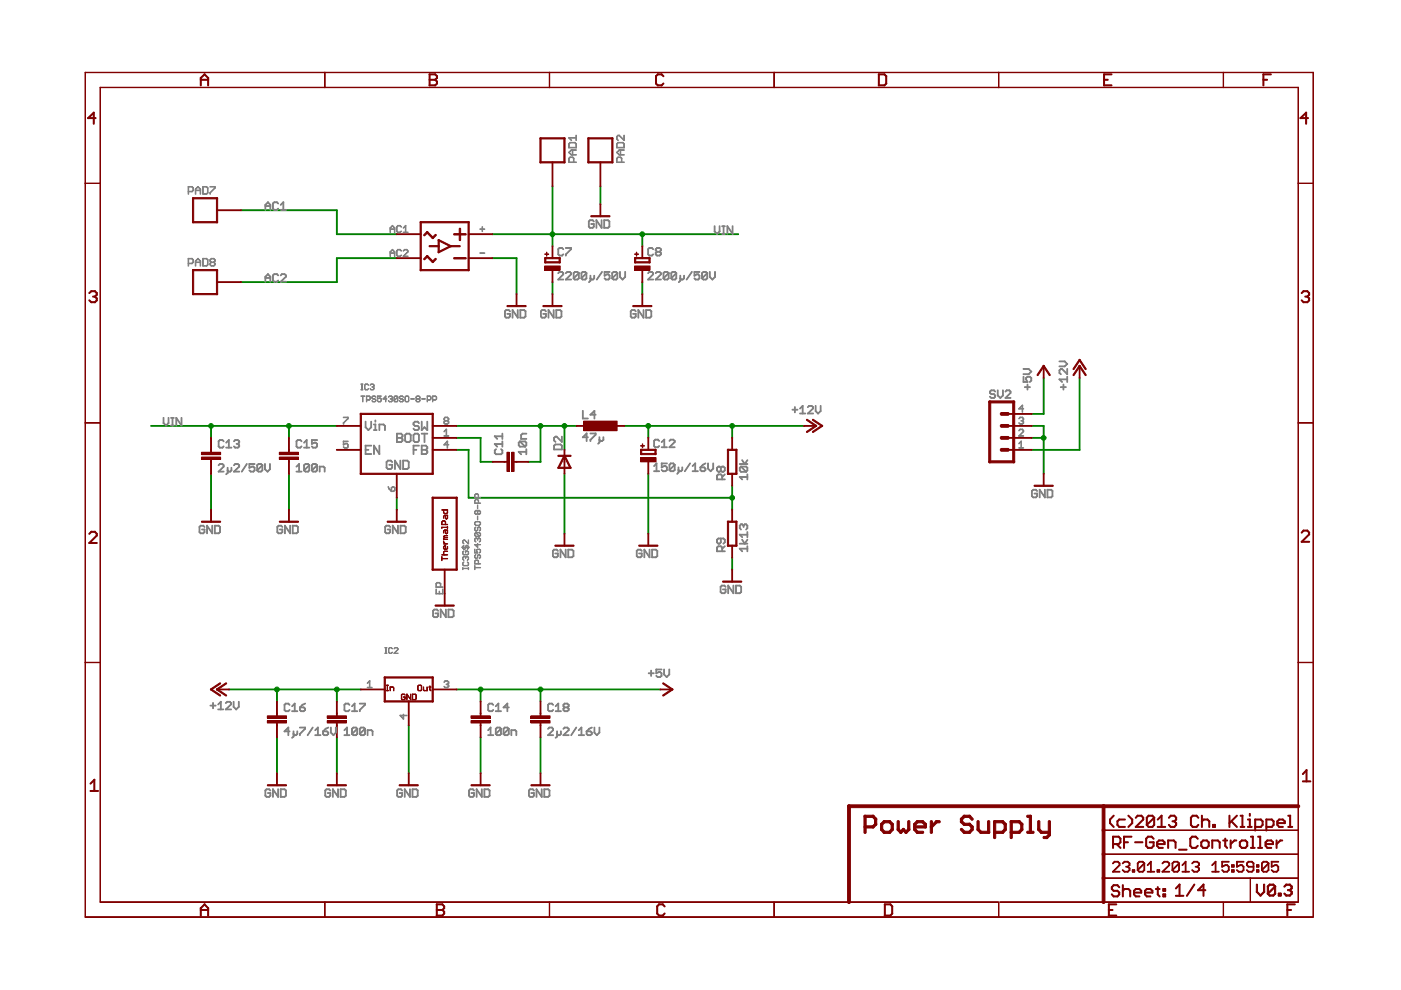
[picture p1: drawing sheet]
<svg xmlns="http://www.w3.org/2000/svg" width="297mm" height="210mm" viewBox="0 0 297 210" stroke-linecap="round" stroke-linejoin="round" font-family="sans-serif">
<path d="M117.1 59.8h.1v2.6h-.1z" fill-rule="evenodd" fill="#008000"/>
<path d="M117.1 59.8h.1v2.6h-.1z" fill="none" stroke="#008000" stroke-width=".21"/>
<path d="M136.1 59.8h.2l-.1 2.6h-.1z" fill-rule="evenodd" fill="#008000"/>
<path d="M136.1 59.8h.2l-.1 2.6h-.1z" fill="none" stroke="#008000" stroke-width=".21"/>
<path d="M104.4 54.7h5.2v.1h-5.2z" fill-rule="evenodd" fill="#008000"/>
<path d="M104.4 54.7h5.2v.1h-5.2z" fill="none" stroke="#008000" stroke-width=".21"/>
<path d="M109.4 54.7h.2v7.7h-.2z" fill-rule="evenodd" fill="#008000"/>
<path d="M109.4 54.7h.2v7.7h-.2z" fill="none" stroke="#008000" stroke-width=".21"/>
<path d="M44.7 100.4h.1v7.8l-.1-.1z" fill-rule="evenodd" fill="#008000"/>
<path d="M44.7 100.4h.1v7.8l-.1-.1z" fill="none" stroke="#008000" stroke-width=".21"/>
<path d="M155.2 118.2h.1v2.7l-.1-.1z" fill-rule="evenodd" fill="#008000"/>
<path d="M155.2 118.2h.1v2.7l-.1-.1z" fill="none" stroke="#008000" stroke-width=".21"/>
<path d="M84.1 105.5h.1v2.7l-.2-.1z" fill-rule="evenodd" fill="#008000"/>
<path d="M84.1 105.5h.1v2.7l-.2-.1z" fill="none" stroke="#008000" stroke-width=".21"/>
<path d="M119.6 100.4h.2l-.1 12.8h-.1z" fill-rule="evenodd" fill="#008000"/>
<path d="M119.6 100.4h.2l-.1 12.8h-.1z" fill="none" stroke="#008000" stroke-width=".21"/>
<path d="M61.2 100.4h.1v7.8l-.1-.1z" fill-rule="evenodd" fill="#008000"/>
<path d="M61.2 100.4h.1v7.8l-.1-.1z" fill="none" stroke="#008000" stroke-width=".21"/>
<path d="M137.4 100.4h.1v12.8h-.1z" fill-rule="evenodd" fill="#008000"/>
<path d="M137.4 100.4h.1v12.8h-.1z" fill="none" stroke="#008000" stroke-width=".21"/>
<path d="M58.7 156.3h.1v7.7h-.2z" fill-rule="evenodd" fill="#008000"/>
<path d="M58.6 156.3h.2v7.7h-.2z" fill="none" stroke="#008000" stroke-width=".21"/>
<path d="M71.4 156.3h.1v7.7h-.2z" fill-rule="evenodd" fill="#008000"/>
<path d="M71.3 156.3h.2v7.7h-.2z" fill="none" stroke="#008000" stroke-width=".21"/>
<path d="M114.5 156.3h.2l-.1 7.7h-.1z" fill-rule="evenodd" fill="#008000"/>
<path d="M114.6 156.3h.1l-.1 7.7h-.1z" fill="none" stroke="#008000" stroke-width=".21"/>
<path d="M127.2 39.5h.2l-.1 3.9-.1-.1z" fill-rule="evenodd" fill="#008000"/>
<path d="M127.2 39.5h.2l-.1 3.9-.1-.1z" fill="none" stroke="#008000" stroke-width=".21"/>
<path d="M86.6 153.8h.1v10.2h-.1z" fill-rule="evenodd" fill="#008000"/>
<path d="M86.6 153.8h.1v10.2h-.1z" fill="none" stroke="#008000" stroke-width=".21"/>
<path d="M101.8 156.3h.2l-.1 7.7h-.1z" fill-rule="evenodd" fill="#008000"/>
<path d="M101.9 156.3h.1l-.1 7.7h-.1z" fill="none" stroke="#008000" stroke-width=".21"/>
<path d="M218.7 90.3l2.6-.1 .1 .1-2.7 .1z" fill-rule="evenodd" fill="#008000"/>
<path d="M218.7 90.3l2.6-.1 .1 .1-2.7 .1z" fill="none" stroke="#008000" stroke-width=".21"/>
<path d="M221.2 90.3h.2l-.1 2.6h-.1z" fill-rule="evenodd" fill="#008000"/>
<path d="M221.2 90.3h.2l-.1 2.6h-.1z" fill="none" stroke="#008000" stroke-width=".21"/>
<path d="M221.2 92.8h.2l-.1 7.7h-.1z" fill-rule="evenodd" fill="#008000"/>
<path d="M221.2 92.8h.2l-.1 7.7h-.1z" fill="none" stroke="#008000" stroke-width=".21"/>
<path d="M218.7 92.8h2.6l.1 .1h-2.7z" fill-rule="evenodd" fill="#008000"/>
<path d="M218.7 92.8h2.6l.1 .1h-2.7z" fill="none" stroke="#008000" stroke-width=".21"/>
<circle cx="221.3" cy="92.8" r=".51" fill="#008000"/>
<circle cx="221.3" cy="92.8" r=".51" fill="none" stroke="#008000" stroke-width=".21"/>
<path d="M136.2 49.6h20.3l.1 .1h-20.4z" fill-rule="evenodd" fill="#008000"/>
<path d="M136.2 49.6h20.3l.1 .1h-20.4z" fill="none" stroke="#008000" stroke-width=".21"/>
<path d="M117.1 49.6h19.1l.1 .1h-19.2z" fill-rule="evenodd" fill="#008000"/>
<path d="M117.1 49.6h19.1l.1 .1h-19.2z" fill="none" stroke="#008000" stroke-width=".21"/>
<path d="M104.4 49.6h12.8v.1h-12.8z" fill-rule="evenodd" fill="#008000"/>
<path d="M104.4 49.6h12.8v.1h-12.8z" fill="none" stroke="#008000" stroke-width=".21"/>
<path d="M117.1 49.6h.1v2.7l-.1-.1z" fill-rule="evenodd" fill="#008000"/>
<path d="M117.1 49.6h.1v2.7l-.1-.1z" fill="none" stroke="#008000" stroke-width=".21"/>
<circle cx="117.1" cy="49.7" r=".51" fill="#008000"/>
<circle cx="117.1" cy="49.7" r=".51" fill="none" stroke="#008000" stroke-width=".21"/>
<path d="M136.2 49.6h.1l-.1 2.7-.1-.1z" fill-rule="evenodd" fill="#008000"/>
<path d="M136.2 49.6h.1l-.1 2.7-.1-.1z" fill="none" stroke="#008000" stroke-width=".21"/>
<circle cx="136.2" cy="49.7" r=".51" fill="#008000"/>
<circle cx="136.2" cy="49.7" r=".51" fill="none" stroke="#008000" stroke-width=".21"/>
<path d="M117.1 39.5h.1v10.2h-.1z" fill-rule="evenodd" fill="#008000"/>
<path d="M117.1 39.5h.1v10.2h-.1z" fill="none" stroke="#008000" stroke-width=".21"/>
<path d="M32 90.3l12.8-.1v.1l-12.8 .1z" fill-rule="evenodd" fill="#008000"/>
<path d="M32 90.3l12.8-.1v.1l-12.8 .1z" fill="none" stroke="#008000" stroke-width=".21"/>
<path d="M44.7 90.3l16.6-.1v.1l-16.6 .1z" fill-rule="evenodd" fill="#008000"/>
<path d="M44.7 90.3l16.6-.1v.1l-16.6 .1z" fill="none" stroke="#008000" stroke-width=".21"/>
<path d="M61.2 90.3l10.3-.1v.1l-10.3 .1z" fill-rule="evenodd" fill="#008000"/>
<path d="M61.2 90.3l10.3-.1v.1l-10.3 .1z" fill="none" stroke="#008000" stroke-width=".21"/>
<path d="M44.7 90.3h.1v2.6h-.1z" fill-rule="evenodd" fill="#008000"/>
<path d="M44.7 90.3h.1v2.6h-.1z" fill="none" stroke="#008000" stroke-width=".21"/>
<circle cx="44.7" cy="90.3" r=".51" fill="#008000"/>
<circle cx="44.7" cy="90.3" r=".51" fill="none" stroke="#008000" stroke-width=".21"/>
<path d="M61.2 90.3h.1v2.6h-.1z" fill-rule="evenodd" fill="#008000"/>
<path d="M61.2 90.3h.1v2.6h-.1z" fill="none" stroke="#008000" stroke-width=".21"/>
<circle cx="61.3" cy="90.3" r=".51" fill="#008000"/>
<circle cx="61.3" cy="90.3" r=".51" fill="none" stroke="#008000" stroke-width=".21"/>
<path d="M71.4 49.6h12.8v.1h-12.8z" fill-rule="evenodd" fill="#008000"/>
<path d="M71.4 49.6h12.8v.1h-12.8z" fill="none" stroke="#008000" stroke-width=".21"/>
<path d="M71.4 44.5h.1v5.2h-.2z" fill-rule="evenodd" fill="#008000"/>
<path d="M71.4 44.5h.1v5.2h-.2z" fill="none" stroke="#008000" stroke-width=".21"/>
<path d="M51.1 44.5h20.4v.1l-20.4 .1z" fill-rule="evenodd" fill="#008000"/>
<path d="M51.1 44.5h20.4v.1l-20.4 .1z" fill="none" stroke="#008000" stroke-width=".21"/>
<path d="M71.3 54.7h12.9v.1h-12.8z" fill-rule="evenodd" fill="#008000"/>
<path d="M71.3 54.7h12.9v.1h-12.8z" fill="none" stroke="#008000" stroke-width=".21"/>
<path d="M71.3 54.7h.2v5.2h-.2z" fill-rule="evenodd" fill="#008000"/>
<path d="M71.3 54.7h.2v5.2h-.2z" fill="none" stroke="#008000" stroke-width=".21"/>
<path d="M51 59.8l20.5-.1v.2h-20.4z" fill-rule="evenodd" fill="#008000"/>
<path d="M51 59.8l20.5-.1v.2h-20.4z" fill="none" stroke="#008000" stroke-width=".21"/>
<path d="M96.7 92.8h5.2l.1 .1h-5.2z" fill-rule="evenodd" fill="#008000"/>
<path d="M96.8 92.8h5.1l.1 .1h-5.2z" fill="none" stroke="#008000" stroke-width=".21"/>
<path d="M101.8 92.8h.2l-.1 5.2h-.1z" fill-rule="evenodd" fill="#008000"/>
<path d="M101.9 92.8h.1l-.1 5.2h-.1z" fill="none" stroke="#008000" stroke-width=".21"/>
<path d="M101.8 97.9l2.7-.1v.2h-2.6z" fill-rule="evenodd" fill="#008000"/>
<path d="M101.9 97.8h2.6v.2h-2.6z" fill="none" stroke="#008000" stroke-width=".21"/>
<path d="M155.2 103h.1v2.6h-.1z" fill-rule="evenodd" fill="#008000"/>
<path d="M155.2 102.9l.1 .1v2.6h-.1z" fill="none" stroke="#008000" stroke-width=".21"/>
<path d="M155.2 105.5h.1v2.7l-.1-.1z" fill-rule="evenodd" fill="#008000"/>
<path d="M155.2 105.5h.1v2.7l-.1-.1z" fill="none" stroke="#008000" stroke-width=".21"/>
<path d="M99.3 105.5h56v.1h-56z" fill-rule="evenodd" fill="#008000"/>
<path d="M99.3 105.5h56v.1h-56z" fill="none" stroke="#008000" stroke-width=".21"/>
<path d="M99.3 95.3h.1v10.3h-.1z" fill-rule="evenodd" fill="#008000"/>
<path d="M99.3 95.3h.1v10.3h-.1z" fill="none" stroke="#008000" stroke-width=".21"/>
<circle cx="155.2" cy="105.5" r=".51" fill="#008000"/>
<circle cx="155.2" cy="105.5" r=".51" fill="none" stroke="#008000" stroke-width=".21"/>
<path d="M96.7 95.3h2.7v.1l-2.6 .1z" fill-rule="evenodd" fill="#008000"/>
<path d="M96.8 95.3h2.6v.1l-2.6 .1z" fill="none" stroke="#008000" stroke-width=".21"/>
<path d="M132.3 90.3l5.2-.1v.1l-5.2 .1z" fill-rule="evenodd" fill="#008000"/>
<path d="M132.3 90.3l5.2-.1v.1l-5.2 .1z" fill="none" stroke="#008000" stroke-width=".21"/>
<path d="M137.4 90.3l17.9-.1v.1l-17.9 .1z" fill-rule="evenodd" fill="#008000"/>
<path d="M137.4 90.2h17.9v.1l-17.9 .1z" fill="none" stroke="#008000" stroke-width=".21"/>
<path d="M155.2 90.3h.1v2.6h-.1z" fill-rule="evenodd" fill="#008000"/>
<path d="M155.2 90.3h.1v2.6h-.1z" fill="none" stroke="#008000" stroke-width=".21"/>
<path d="M155.2 90.3l15.3-.1 .1 .1-15.4 .1z" fill-rule="evenodd" fill="#008000"/>
<path d="M155.2 90.3l15.3-.1 .1 .1-15.4 .1z" fill="none" stroke="#008000" stroke-width=".21"/>
<circle cx="155.2" cy="90.3" r=".51" fill="#008000"/>
<circle cx="155.2" cy="90.3" r=".51" fill="none" stroke="#008000" stroke-width=".21"/>
<path d="M137.4 90.3h.1v2.6h-.1z" fill-rule="evenodd" fill="#008000"/>
<path d="M137.4 90.2l.1 .1v2.6h-.1z" fill="none" stroke="#008000" stroke-width=".21"/>
<circle cx="137.4" cy="90.3" r=".51" fill="#008000"/>
<circle cx="137.4" cy="90.3" r=".51" fill="none" stroke="#008000" stroke-width=".21"/>
<path d="M48.5 146.1h10.3v.1l-10.3 .1z" fill-rule="evenodd" fill="#008000"/>
<path d="M48.5 146.1h10.3v.1l-10.3 .1z" fill="none" stroke="#008000" stroke-width=".21"/>
<path d="M58.7 146.1h12.8v.1l-12.8 .1z" fill-rule="evenodd" fill="#008000"/>
<path d="M58.7 146.1h12.8v.1l-12.8 .1z" fill="none" stroke="#008000" stroke-width=".21"/>
<path d="M71.4 146.1h5.1l.1 .1-5.2 .1z" fill-rule="evenodd" fill="#008000"/>
<path d="M71.4 146.1h5.1l.1 .1-5.2 .1z" fill="none" stroke="#008000" stroke-width=".21"/>
<path d="M58.7 146.1h.1v2.7h-.2z" fill-rule="evenodd" fill="#008000"/>
<path d="M58.7 146.1h.1v2.7h-.2z" fill="none" stroke="#008000" stroke-width=".21"/>
<circle cx="58.7" cy="146.2" r=".51" fill="#008000"/>
<circle cx="58.7" cy="146.2" r=".51" fill="none" stroke="#008000" stroke-width=".21"/>
<path d="M71.4 146.1h.1v2.7h-.2z" fill-rule="evenodd" fill="#008000"/>
<path d="M71.4 146.1h.1v2.7h-.2z" fill="none" stroke="#008000" stroke-width=".21"/>
<circle cx="71.4" cy="146.2" r=".51" fill="#008000"/>
<circle cx="71.4" cy="146.2" r=".51" fill="none" stroke="#008000" stroke-width=".21"/>
<path d="M218.7 95.3h10.2l.1 .1-10.3 .1z" fill-rule="evenodd" fill="#008000"/>
<path d="M218.7 95.3h10.2l.1 .1-10.3 .1z" fill="none" stroke="#008000" stroke-width=".21"/>
<path d="M228.8 80.1h.2l-.1 15.4-.1-.1z" fill-rule="evenodd" fill="#008000"/>
<path d="M228.8 80.1h.2l-.1 15.4-.1-.1z" fill="none" stroke="#008000" stroke-width=".21"/>
<path d="M96.7 90.3l17.9-.1 .1 .1-17.9 .1z" fill-rule="evenodd" fill="#008000"/>
<path d="M96.8 90.2h17.8l.1 .1-17.9 .1z" fill="none" stroke="#008000" stroke-width=".21"/>
<path d="M114.5 90.3l5.2-.1 .1 .1-5.2 .1z" fill-rule="evenodd" fill="#008000"/>
<path d="M114.6 90.2h5.1l.1 .1-5.2 .1z" fill="none" stroke="#008000" stroke-width=".21"/>
<path d="M119.6 90.3l2.7-.1v.1l-2.7 .1z" fill-rule="evenodd" fill="#008000"/>
<path d="M119.6 90.2h2.7v.1l-2.7 .1z" fill="none" stroke="#008000" stroke-width=".21"/>
<path d="M112 97.9l2.6-.1 .1 .2h-2.7z" fill-rule="evenodd" fill="#008000"/>
<path d="M112 97.8h2.6l.1 .2h-2.7z" fill="none" stroke="#008000" stroke-width=".21"/>
<path d="M114.5 90.3h.2l-.1 7.7h-.1z" fill-rule="evenodd" fill="#008000"/>
<path d="M114.6 90.2l.1 .1-.1 7.7h-.1z" fill="none" stroke="#008000" stroke-width=".21"/>
<circle cx="114.6" cy="90.3" r=".51" fill="#008000"/>
<circle cx="114.6" cy="90.3" r=".51" fill="none" stroke="#008000" stroke-width=".21"/>
<path d="M119.6 90.3h.2l-.1 5.2-.1-.1z" fill-rule="evenodd" fill="#008000"/>
<path d="M119.6 90.2l.2 .1-.1 5.2-.1-.1z" fill="none" stroke="#008000" stroke-width=".21"/>
<circle cx="119.7" cy="90.3" r=".51" fill="#008000"/>
<circle cx="119.7" cy="90.3" r=".51" fill="none" stroke="#008000" stroke-width=".21"/>
<path d="M114.5 146.1h25.5l.1 .1-25.5 .1z" fill-rule="evenodd" fill="#008000"/>
<path d="M114.6 146.1h25.4l.1 .1-25.5 .1z" fill="none" stroke="#008000" stroke-width=".21"/>
<path d="M114.5 146.1h.2l-.1 2.7h-.1z" fill-rule="evenodd" fill="#008000"/>
<path d="M114.6 146.1h.1l-.1 2.7h-.1z" fill="none" stroke="#008000" stroke-width=".21"/>
<path d="M96.7 146.1h5.2l.1 .1-5.2 .1z" fill-rule="evenodd" fill="#008000"/>
<path d="M96.8 146.1h5.1l.1 .1-5.2 .1z" fill="none" stroke="#008000" stroke-width=".21"/>
<path d="M101.8 146.1h12.8l.1 .1-12.8 .1z" fill-rule="evenodd" fill="#008000"/>
<path d="M101.9 146.1h12.7l.1 .1-12.8 .1z" fill="none" stroke="#008000" stroke-width=".21"/>
<circle cx="114.6" cy="146.2" r=".51" fill="#008000"/>
<circle cx="114.6" cy="146.2" r=".51" fill="none" stroke="#008000" stroke-width=".21"/>
<path d="M101.8 146.1h.2l-.1 2.7h-.1z" fill-rule="evenodd" fill="#008000"/>
<path d="M101.9 146.1h.1l-.1 2.7h-.1z" fill="none" stroke="#008000" stroke-width=".21"/>
<circle cx="101.9" cy="146.2" r=".51" fill="#008000"/>
<circle cx="101.9" cy="146.2" r=".51" fill="none" stroke="#008000" stroke-width=".21"/>
<path d="M218.7 87.7h2.6l.1 .1h-2.7z" fill-rule="evenodd" fill="#008000"/>
<path d="M218.7 87.7h2.6l.1 .1h-2.7z" fill="none" stroke="#008000" stroke-width=".21"/>
<path d="M221.2 80.1h.2l-.1 7.7h-.1z" fill-rule="evenodd" fill="#008000"/>
<path d="M221.2 80.1h.2l-.1 7.7h-.1z" fill="none" stroke="#008000" stroke-width=".21"/>
<path d="M183.2 173l.1-.2 .3 .2v3.6l-.1 .1-.3-.1z" fill-rule="evenodd" fill="#800000"/>
<path d="M183.3 172.8l.3 .2v3.6l-.1 .1-.3-.1v-3.6z" fill="none" stroke="#800000" stroke-width=".21"/>
<path d="M183.2 173l.1-.2h1.9l.1 .4-.1 .1h-1.9z" fill-rule="evenodd" fill="#800000"/>
<path d="M183.3 172.8h1.9l.1 .4-.1 .1h-1.9l-.1-.1z" fill="none" stroke="#800000" stroke-width=".21"/>
<path d="M184.9 173l.3-.2 .7 .8v.2l-.3 .1-.7-.7z" fill-rule="evenodd" fill="#800000"/>
<path d="M184.9 173l.3-.2 .7 .8v.2l-.3 .1-.7-.7z" fill="none" stroke="#800000" stroke-width=".21"/>
<path d="M185.6 173.4l.3 .2v1.3l-.2 .1-.3-.1v-1.3z" fill-rule="evenodd" fill="#800000"/>
<path d="M185.4 173.6l.2-.2 .3 .2v1.3l-.2 .1-.3-.1z" fill="none" stroke="#800000" stroke-width=".21"/>
<path d="M184.9 175.2l.7-.7 .3 .2v.2l-.7 .7-.3-.2z" fill-rule="evenodd" fill="#800000"/>
<path d="M184.9 175.2l.7-.7 .3 .2v.2l-.7 .7-.3-.2z" fill="none" stroke="#800000" stroke-width=".21"/>
<path d="M183.2 175.2l.1-.1h1.9l.1 .3-.1 .2h-1.9z" fill-rule="evenodd" fill="#800000"/>
<path d="M183.3 175.1h1.9l.1 .3-.1 .2h-1.9l-.1-.2z" fill="none" stroke="#800000" stroke-width=".21"/>
<path d="M187.2 176.4l.2-.2h1.3l.1 .4-.1 .1h-1.3z" fill-rule="evenodd" fill="#800000"/>
<path d="M187.4 176.2h1.3l.1 .4-.1 .1h-1.3l-.2-.1z" fill="none" stroke="#800000" stroke-width=".21"/>
<path d="M189 175.7l.3-.1 .1 .4-.7 .7h-.2l-.1-.3z" fill-rule="evenodd" fill="#800000"/>
<path d="M189 175.7l.3-.1 .1 .4-.7 .7h-.2l-.1-.3z" fill="none" stroke="#800000" stroke-width=".21"/>
<path d="M189.1 174.5l.3 .2v1.3l-.1 .1-.4-.1v-1.3z" fill-rule="evenodd" fill="#800000"/>
<path d="M188.9 174.7l.2-.2 .3 .2v1.3l-.1 .1-.4-.1z" fill="none" stroke="#800000" stroke-width=".21"/>
<path d="M188.4 174.1l.3-.1 .7 .7v.2l-.3 .1-.7-.7z" fill-rule="evenodd" fill="#800000"/>
<path d="M188.5 174h.2l.7 .7-.1 .3h-.2l-.7-.7z" fill="none" stroke="#800000" stroke-width=".21"/>
<path d="M187.2 174.1l.2-.1h1.3l.1 .3-.1 .2h-1.3z" fill-rule="evenodd" fill="#800000"/>
<path d="M187.4 174h1.3l.1 .3-.1 .2h-1.3l-.2-.2z" fill="none" stroke="#800000" stroke-width=".21"/>
<path d="M187.3 174.1l.3-.1 .1 .3-.7 .7h-.2l-.1-.3z" fill-rule="evenodd" fill="#800000"/>
<path d="M187.4 174h.2l.1 .3-.7 .7h-.2l-.1-.3z" fill="none" stroke="#800000" stroke-width=".21"/>
<path d="M186.8 174.5l.4 .2v1.3l-.2 .1-.3-.1v-1.3z" fill-rule="evenodd" fill="#800000"/>
<path d="M186.8 174.5l.4 .2v1.3l-.2 .1-.3-.1v-1.3z" fill="none" stroke="#800000" stroke-width=".21"/>
<path d="M186.8 175.6h.2l.7 .8-.1 .3h-.2l-.7-.7z" fill-rule="evenodd" fill="#800000"/>
<path d="M186.8 175.6h.2l.7 .8-.1 .3h-.2l-.7-.7z" fill="none" stroke="#800000" stroke-width=".21"/>
<path d="M190.2 174.1l.1-.1 .4 .1v1.9l-.2 .1-.3-.1z" fill-rule="evenodd" fill="#800000"/>
<path d="M190.2 174.1l.1-.1 .4 .1v1.9l-.2 .1-.3-.1z" fill="none" stroke="#800000" stroke-width=".21"/>
<path d="M190.2 175.8l.3-.2 .7 .8v.2l-.3 .1-.7-.7z" fill-rule="evenodd" fill="#800000"/>
<path d="M190.2 175.8l.3-.2 .7 .8v.2l-.3 .1-.7-.7z" fill="none" stroke="#800000" stroke-width=".21"/>
<path d="M191.4 175.7l.2-.1 .2 .4-.7 .7h-.2l-.1-.3z" fill-rule="evenodd" fill="#800000"/>
<path d="M191.4 175.6h.2l.2 .4-.7 .7h-.2l-.1-.3z" fill="none" stroke="#800000" stroke-width=".21"/>
<path d="M191.3 175.8l.3-.2 .7 .8v.2l-.3 .1-.7-.7z" fill-rule="evenodd" fill="#800000"/>
<path d="M191.4 175.6h.2l.7 .8-.1 .3h-.2l-.7-.7z" fill="none" stroke="#800000" stroke-width=".21"/>
<path d="M191.9 176.4l.7-.8 .3 .2v.2l-.7 .7h-.2z" fill-rule="evenodd" fill="#800000"/>
<path d="M191.9 176.4l.7-.8 .3 .2v.2l-.7 .7h-.2z" fill="none" stroke="#800000" stroke-width=".21"/>
<path d="M192.4 174.1l.2-.1 .3 .1v1.9l-.1 .1-.4-.1z" fill-rule="evenodd" fill="#800000"/>
<path d="M192.4 174.1l.2-.1 .3 .1v1.9l-.1 .1-.4-.1z" fill="none" stroke="#800000" stroke-width=".21"/>
<path d="M194.3 176.4l.1-.2h1.3l.1 .4-.1 .1h-1.3z" fill-rule="evenodd" fill="#800000"/>
<path d="M194.4 176.2h1.3l.1 .4-.1 .1h-1.3l-.1-.1z" fill="none" stroke="#800000" stroke-width=".21"/>
<path d="M193.7 175.8l.3-.2 .7 .8v.2l-.3 .1-.7-.7z" fill-rule="evenodd" fill="#800000"/>
<path d="M193.7 175.8l.3-.2 .7 .8v.2l-.3 .1-.7-.7z" fill="none" stroke="#800000" stroke-width=".21"/>
<path d="M193.7 174.7l.2-.2 .3 .2v1.3l-.2 .1-.3-.1z" fill-rule="evenodd" fill="#800000"/>
<path d="M193.7 174.7l.2-.2 .3 .2v1.3l-.2 .1-.3-.1z" fill="none" stroke="#800000" stroke-width=".21"/>
<path d="M193.7 174.7l.7-.7 .3 .1v.2l-.7 .7-.3-.1z" fill-rule="evenodd" fill="#800000"/>
<path d="M194.4 174h.2l.1 .3-.7 .7h-.1l-.2-.3z" fill="none" stroke="#800000" stroke-width=".21"/>
<path d="M194.3 174.1l.1-.1h1.3l.1 .3-.1 .2h-1.3z" fill-rule="evenodd" fill="#800000"/>
<path d="M194.4 174h1.3l.1 .3-.1 .2h-1.3l-.1-.2z" fill="none" stroke="#800000" stroke-width=".21"/>
<path d="M195.4 174.1l.3-.1 .7 .7v.2l-.3 .1-.7-.7z" fill-rule="evenodd" fill="#800000"/>
<path d="M195.4 174.1l.3-.1 .7 .7v.2l-.3 .1-.7-.7z" fill="none" stroke="#800000" stroke-width=".21"/>
<path d="M196 174.7l.1-.2 .3 .2v.7l-.1 .2-.3-.2z" fill-rule="evenodd" fill="#800000"/>
<path d="M196 174.7l.1-.2 .3 .2v.7l-.1 .2-.3-.2z" fill="none" stroke="#800000" stroke-width=".21"/>
<path d="M193.7 175.2l.2-.1h2.4l.1 .3-.1 .2h-2.4z" fill-rule="evenodd" fill="#800000"/>
<path d="M193.7 175.2l.2-.1h2.4l.1 .3-.1 .2h-2.4z" fill="none" stroke="#800000" stroke-width=".21"/>
<path d="M197.2 174.1l.2-.1 .3 .1v2.5l-.1 .1-.4-.1z" fill-rule="evenodd" fill="#800000"/>
<path d="M197.2 174.1l.2-.1 .3 .1v2.5l-.1 .1-.4-.1z" fill="none" stroke="#800000" stroke-width=".21"/>
<path d="M197.2 175.2l1.3-1.2 .3 .1v.2l-1.2 1.3-.4-.2z" fill-rule="evenodd" fill="#800000"/>
<path d="M198.5 174l.3 .1v.2l-1.2 1.3h-.2l-.2-.4z" fill="none" stroke="#800000" stroke-width=".21"/>
<path d="M198.3 174.1l.2-.1h.7l.1 .3-.1 .2h-.7z" fill-rule="evenodd" fill="#800000"/>
<path d="M198.5 174h.7l.1 .3-.1 .2h-.7l-.2-.2z" fill="none" stroke="#800000" stroke-width=".21"/>
<path d="M205.3 173l.3-.2 .7 .8v.2l-.3 .1-.7-.7z" fill-rule="evenodd" fill="#800000"/>
<path d="M205.3 173l.3-.2 .7 .8v.2l-.3 .1-.7-.7z" fill="none" stroke="#800000" stroke-width=".21"/>
<path d="M204.2 173l.2-.2h1.2l.2 .4-.2 .1h-1.2z" fill-rule="evenodd" fill="#800000"/>
<path d="M204.4 172.8h1.2l.2 .4-.2 .1h-1.2l-.2-.1z" fill="none" stroke="#800000" stroke-width=".21"/>
<path d="M203.6 173.6l.8-.8 .3 .2v.2l-.7 .7-.4-.1z" fill-rule="evenodd" fill="#800000"/>
<path d="M204.4 172.8h.1l.2 .4-.7 .7h-.2l-.2-.3z" fill="none" stroke="#800000" stroke-width=".21"/>
<path d="M203.6 173.6l.2-.2 .3 .2v.7l-.1 .2-.4-.2z" fill-rule="evenodd" fill="#800000"/>
<path d="M203.8 173.4l.3 .2v.7l-.1 .2-.4-.2v-.7z" fill="none" stroke="#800000" stroke-width=".21"/>
<path d="M203.6 174.1l.3-.1 .8 .7v.2l-.3 .1-.8-.7z" fill-rule="evenodd" fill="#800000"/>
<path d="M203.8 174h.1l.8 .7-.2 .3h-.1l-.8-.7z" fill="none" stroke="#800000" stroke-width=".21"/>
<path d="M204.4 174.5h1.2l.2 .4-.2 .1h-1.2l-.2-.1z" fill-rule="evenodd" fill="#800000"/>
<path d="M204.4 174.5h1.2l.2 .4-.2 .1h-1.2l-.2-.1z" fill="none" stroke="#800000" stroke-width=".21"/>
<path d="M205.5 174.5h.1l.7 .7-.1 .4h-.2l-.7-.7z" fill-rule="evenodd" fill="#800000"/>
<path d="M205.3 174.7l.3-.2 .7 .7v.2l-.3 .2-.7-.7z" fill="none" stroke="#800000" stroke-width=".21"/>
<path d="M205.9 175.2l.1-.1 .3 .1v.8l-.1 .1-.3-.1z" fill-rule="evenodd" fill="#800000"/>
<path d="M206 175.1l.3 .1v.8l-.1 .1-.3-.1v-.8z" fill="none" stroke="#800000" stroke-width=".21"/>
<path d="M205.9 175.7l.3-.1 .1 .4-.7 .7h-.1l-.2-.3z" fill-rule="evenodd" fill="#800000"/>
<path d="M206 175.6h.2l.1 .4-.7 .7h-.1l-.2-.3z" fill="none" stroke="#800000" stroke-width=".21"/>
<path d="M204.2 176.4l.2-.2h1.2l.2 .4-.2 .1h-1.2z" fill-rule="evenodd" fill="#800000"/>
<path d="M204.4 176.2h1.2l.2 .4-.2 .1h-1.2l-.2-.1z" fill="none" stroke="#800000" stroke-width=".21"/>
<path d="M203.6 175.8l.4-.2 .7 .8v.2l-.3 .1-.8-.7z" fill-rule="evenodd" fill="#800000"/>
<path d="M203.8 175.6h.2l.7 .8-.2 .3h-.1l-.8-.7z" fill="none" stroke="#800000" stroke-width=".21"/>
<path d="M207.1 174.1l.2-.1 .3 .1v1.9l-.1 .1-.4-.1z" fill-rule="evenodd" fill="#800000"/>
<path d="M207.3 174l.3 .1v1.9l-.1 .1-.4-.1v-1.9z" fill="none" stroke="#800000" stroke-width=".21"/>
<path d="M207.1 175.8l.4-.2 .7 .8v.2l-.3 .1-.8-.7z" fill-rule="evenodd" fill="#800000"/>
<path d="M207.3 175.6h.2l.7 .8-.1 .3h-.2l-.8-.7z" fill="none" stroke="#800000" stroke-width=".21"/>
<path d="M207.7 176.4l.2-.2h1.8l.1 .4-.1 .1h-1.8z" fill-rule="evenodd" fill="#800000"/>
<path d="M207.9 176.2h1.8l.1 .4-.1 .1h-1.8l-.2-.1z" fill="none" stroke="#800000" stroke-width=".21"/>
<path d="M209.4 174.1l.1-.1 .3 .1v2.5l-.1 .1-.3-.1z" fill-rule="evenodd" fill="#800000"/>
<path d="M209.5 174l.3 .1v2.5l-.1 .1-.3-.1v-2.5z" fill="none" stroke="#800000" stroke-width=".21"/>
<path d="M210.7 174.1l.1-.1 .3 .1v3.6l-.1 .1-.3-.1z" fill-rule="evenodd" fill="#800000"/>
<path d="M210.8 174l.3 .1v3.6l-.1 .1-.3-.1v-3.6z" fill="none" stroke="#800000" stroke-width=".21"/>
<path d="M210.7 174.1l.1-.1h1.9l.1 .3-.1 .2h-1.9z" fill-rule="evenodd" fill="#800000"/>
<path d="M210.8 174h1.9l.1 .3-.1 .2h-1.9l-.1-.2z" fill="none" stroke="#800000" stroke-width=".21"/>
<path d="M212.3 174.1l.4-.1 .7 .7v.2l-.4 .1-.7-.7z" fill-rule="evenodd" fill="#800000"/>
<path d="M212.3 174.1l.4-.1 .7 .7v.2l-.4 .1-.7-.7z" fill="none" stroke="#800000" stroke-width=".21"/>
<path d="M213 174.5l.4 .2v1.3l-.2 .1-.3-.1v-1.3z" fill-rule="evenodd" fill="#800000"/>
<path d="M213 174.5l.4 .2v1.3l-.2 .1-.3-.1v-1.3z" fill="none" stroke="#800000" stroke-width=".21"/>
<path d="M213 175.7l.2-.1 .2 .4-.7 .7h-.2l-.2-.3z" fill-rule="evenodd" fill="#800000"/>
<path d="M213 175.6h.2l.2 .4-.7 .7h-.2l-.2-.3z" fill="none" stroke="#800000" stroke-width=".21"/>
<path d="M210.7 176.4l.1-.2h1.9l.1 .4-.1 .1h-1.9z" fill-rule="evenodd" fill="#800000"/>
<path d="M210.8 176.2h1.9l.1 .4-.1 .1h-1.9l-.1-.1z" fill="none" stroke="#800000" stroke-width=".21"/>
<path d="M214.2 174.1l.1-.1 .3 .1v3.6l-.1 .1-.3-.1z" fill-rule="evenodd" fill="#800000"/>
<path d="M214.3 174l.3 .1v3.6l-.1 .1-.3-.1v-3.6z" fill="none" stroke="#800000" stroke-width=".21"/>
<path d="M214.2 174.1l.1-.1h1.9l.1 .3-.1 .2h-1.9z" fill-rule="evenodd" fill="#800000"/>
<path d="M214.3 174h1.9l.1 .3-.1 .2h-1.9l-.1-.2z" fill="none" stroke="#800000" stroke-width=".21"/>
<path d="M215.9 174.1l.3-.1 .7 .7v.2l-.4 .1-.6-.7z" fill-rule="evenodd" fill="#800000"/>
<path d="M216 174h.2l.7 .7-.2 .3h-.2l-.6-.7z" fill="none" stroke="#800000" stroke-width=".21"/>
<path d="M216.4 174.7l.1-.2 .4 .2v1.3l-.2 .1-.3-.1z" fill-rule="evenodd" fill="#800000"/>
<path d="M216.5 174.5l.4 .2v1.3l-.2 .1-.3-.1v-1.3z" fill="none" stroke="#800000" stroke-width=".21"/>
<path d="M216.5 175.7l.2-.1 .2 .4-.7 .7h-.2l-.1-.3z" fill-rule="evenodd" fill="#800000"/>
<path d="M216.5 175.6h.2l.2 .4-.7 .7h-.2l-.1-.3z" fill="none" stroke="#800000" stroke-width=".21"/>
<path d="M214.2 176.4l.1-.2h1.9l.1 .4-.1 .1h-1.9z" fill-rule="evenodd" fill="#800000"/>
<path d="M214.3 176.2h1.9l.1 .4-.1 .1h-1.9l-.1-.1z" fill="none" stroke="#800000" stroke-width=".21"/>
<path d="M217.7 173l.1-.2h.8l.1 .4-.1 .1h-.8z" fill-rule="evenodd" fill="#800000"/>
<path d="M217.8 172.8h.8l.1 .4-.1 .1h-.8l-.1-.1z" fill="none" stroke="#800000" stroke-width=".21"/>
<path d="M218.2 173l.2-.2 .3 .2v3.6l-.1 .1-.4-.1z" fill-rule="evenodd" fill="#800000"/>
<path d="M218.4 172.8l.3 .2v3.6l-.1 .1-.4-.1v-3.6z" fill="none" stroke="#800000" stroke-width=".21"/>
<path d="M217.7 176.4l.1-.2h1.3l.1 .4-.1 .1h-1.3z" fill-rule="evenodd" fill="#800000"/>
<path d="M217.8 176.2h1.3l.1 .4-.1 .1h-1.3l-.1-.1z" fill="none" stroke="#800000" stroke-width=".21"/>
<path d="M220 174.1l.1-.1 .4 .1v1.9l-.2 .1-.3-.1z" fill-rule="evenodd" fill="#800000"/>
<path d="M220.1 174l.4 .1v1.9l-.2 .1-.3-.1v-1.9z" fill="none" stroke="#800000" stroke-width=".21"/>
<path d="M220 175.8l.3-.2 .7 .8v.2l-.3 .1-.7-.7z" fill-rule="evenodd" fill="#800000"/>
<path d="M220.1 175.6h.2l.7 .8-.1 .3h-.2l-.7-.7z" fill="none" stroke="#800000" stroke-width=".21"/>
<path d="M220.6 176.4l.1-.2h1.9l.1 .4-.1 .1h-1.9z" fill-rule="evenodd" fill="#800000"/>
<path d="M220.6 176.4l.1-.2h1.9l.1 .4-.1 .1h-1.9z" fill="none" stroke="#800000" stroke-width=".21"/>
<path d="M222.2 174.1l.2-.1 .3 .1v3l-.1 .1-.4-.1z" fill-rule="evenodd" fill="#800000"/>
<path d="M222.4 174l.3 .1v3l-.1 .2-.3-.2v-3z" fill="none" stroke="#800000" stroke-width=".21"/>
<path d="M221.7 177.5l.7-.7 .3 .1v.2l-.7 .7h-.2z" fill-rule="evenodd" fill="#800000"/>
<path d="M222.4 176.8l.3 .1v.2l-.7 .7h-.2l-.1-.3z" fill="none" stroke="#800000" stroke-width=".21"/>
<path d="M221.1 177.5l.2-.2h.7l.2 .4-.2 .1h-.7z" fill-rule="evenodd" fill="#800000"/>
<path d="M221.1 177.5l.2-.2h.7l.2 .4-.2 .1h-.7z" fill="none" stroke="#800000" stroke-width=".21"/>
<path d="M235.3 174.4l.9 .9v.1l-1-.8z" fill-rule="evenodd" fill="#800000"/>
<path d="M235.2 174.5l.2-.1 .8 1h-.1z" fill="none" stroke="#800000" stroke-width=".21"/>
<path d="M235.2 173.7h.3l-.1 .9h-.2z" fill-rule="evenodd" fill="#800000"/>
<path d="M235.2 173.7h.3l-.1 .9h-.2z" fill="none" stroke="#800000" stroke-width=".21"/>
<path d="M236.1 172.8l.1 .2-.9 .9-.1-.2z" fill-rule="evenodd" fill="#800000"/>
<path d="M236.1 172.8l.1 .2-.9 .9-.1-.2z" fill="none" stroke="#800000" stroke-width=".21"/>
<path d="M237.2 173.7h1.3l.1 .1-1.3 .1z" fill-rule="evenodd" fill="#800000"/>
<path d="M237.2 173.7h1.3l.1 .1-1.3 .1z" fill="none" stroke="#800000" stroke-width=".21"/>
<path d="M236.8 174.1l.5-.4h.1l-.4 .5z" fill-rule="evenodd" fill="#800000"/>
<path d="M236.8 174.1l.5-.4h.1l-.4 .5z" fill="none" stroke="#800000" stroke-width=".21"/>
<path d="M236.8 174.1h.2v.9l-.2-.1z" fill-rule="evenodd" fill="#800000"/>
<path d="M236.8 174.1h.2v.9l-.2-.1z" fill="none" stroke="#800000" stroke-width=".21"/>
<path d="M236.8 174.9l.2-.1 .4 .6h-.1z" fill-rule="evenodd" fill="#800000"/>
<path d="M236.8 174.9l.2-.1 .4 .6h-.1z" fill="none" stroke="#800000" stroke-width=".21"/>
<path d="M237.2 175.3l1.3-.1 .1 .2h-1.3z" fill-rule="evenodd" fill="#800000"/>
<path d="M237.2 175.3l1.3-.1 .1 .2h-1.3z" fill="none" stroke="#800000" stroke-width=".21"/>
<path d="M239.1 175.3l.9-.9 .2 .1-.9 .9z" fill-rule="evenodd" fill="#800000"/>
<path d="M240 174.4l.2 .2-1 .8-.1-.1z" fill="none" stroke="#800000" stroke-width=".21"/>
<path d="M239.9 173.7h.3l-.1 .9h-.2z" fill-rule="evenodd" fill="#800000"/>
<path d="M240 173.7h.2l-.1 .9h-.2z" fill="none" stroke="#800000" stroke-width=".21"/>
<path d="M239.1 172.9l.2-.1 .9 1-.2 .1z" fill-rule="evenodd" fill="#800000"/>
<path d="M239.2 172.8l1 .9-.1 .2-1-.9z" fill="none" stroke="#800000" stroke-width=".21"/>
<path d="M240.7 175.3l1.7-.1 .1 .2h-1.7z" fill-rule="evenodd" fill="#800000"/>
<path d="M240.7 175.3l1.7-.1 .1 .2h-1.7z" fill="none" stroke="#800000" stroke-width=".21"/>
<path d="M240.7 175.3l1.6-1.6h.2l-1.6 1.7z" fill-rule="evenodd" fill="#800000"/>
<path d="M242.3 173.7l.2 .1-1.7 1.6-.1-.1z" fill="none" stroke="#800000" stroke-width=".21"/>
<path d="M242.3 173.3h.2l-.1 .6-.1-.1z" fill-rule="evenodd" fill="#800000"/>
<path d="M242.3 173.3h.2l-.1 .6-.1-.1z" fill="none" stroke="#800000" stroke-width=".21"/>
<path d="M241.9 172.9l.1-.1 .5 .6-.2 .1z" fill-rule="evenodd" fill="#800000"/>
<path d="M242 172.8l.5 .5-.1 .2-.5-.5z" fill="none" stroke="#800000" stroke-width=".21"/>
<path d="M241.1 172.9l.9-.1 .1 .2-.9 .1z" fill-rule="evenodd" fill="#800000"/>
<path d="M241.1 172.9l.9-.1 .1 .2-.9 .1z" fill="none" stroke="#800000" stroke-width=".21"/>
<path d="M241.2 172.8l.1 .2-.5 .5-.1-.2z" fill-rule="evenodd" fill="#800000"/>
<path d="M241.2 172.8l.1 .2-.5 .5-.1-.2z" fill="none" stroke="#800000" stroke-width=".21"/>
<path d="M243 173.3h.2v1.7l-.2-.1z" fill-rule="evenodd" fill="#800000"/>
<path d="M243.1 173.3h.1v1.7l-.2-.1z" fill="none" stroke="#800000" stroke-width=".21"/>
<path d="M243.5 172.8l.1 .2-.5 .5-.1-.2z" fill-rule="evenodd" fill="#800000"/>
<path d="M243.5 172.8l.1 .2-.5 .5-.1-.2z" fill="none" stroke="#800000" stroke-width=".21"/>
<path d="M243.4 172.9l1-.1v.2l-.9 .1z" fill-rule="evenodd" fill="#800000"/>
<path d="M243.5 172.8h.9v.2l-.9 .1z" fill="none" stroke="#800000" stroke-width=".21"/>
<path d="M244.2 172.9l.2-.1 .4 .6-.1 .1z" fill-rule="evenodd" fill="#800000"/>
<path d="M244.3 172.8l.5 .5v.2l-.6-.5z" fill="none" stroke="#800000" stroke-width=".21"/>
<path d="M244.6 173.3h.2v1.7l-.2-.1z" fill-rule="evenodd" fill="#800000"/>
<path d="M244.7 173.3h.1v1.7l-.2-.1z" fill="none" stroke="#800000" stroke-width=".21"/>
<path d="M244.6 174.8l.2 .1-.5 .5-.1-.1z" fill-rule="evenodd" fill="#800000"/>
<path d="M244.7 174.8l.1 .1-.5 .5-.1-.1z" fill="none" stroke="#800000" stroke-width=".21"/>
<path d="M243.4 175.3l1-.1v.2h-.9z" fill-rule="evenodd" fill="#800000"/>
<path d="M243.5 175.2h.9v.2h-.9z" fill="none" stroke="#800000" stroke-width=".21"/>
<path d="M243 174.9l.2-.1 .4 .6h-.1z" fill-rule="evenodd" fill="#800000"/>
<path d="M243.1 174.8l.5 .5v.1l-.6-.5z" fill="none" stroke="#800000" stroke-width=".21"/>
<path d="M243 174.9l1.7-1.6h.1l-1.6 1.7z" fill-rule="evenodd" fill="#800000"/>
<path d="M243 174.9l1.7-1.6h.1l-1.6 1.7z" fill="none" stroke="#800000" stroke-width=".21"/>
<path d="M245.4 173.7l.8-.9 .2 .1-.9 1z" fill-rule="evenodd" fill="#800000"/>
<path d="M246.2 172.8l.2 .2-1 .9v-.2z" fill="none" stroke="#800000" stroke-width=".21"/>
<path d="M246.2 172.9h.2l-.1 2.5h-.1z" fill-rule="evenodd" fill="#800000"/>
<path d="M246.2 172.8l.2 .1-.1 2.5h-.1z" fill="none" stroke="#800000" stroke-width=".21"/>
<path d="M245.4 175.3l1.7-.1v.2h-1.7z" fill-rule="evenodd" fill="#800000"/>
<path d="M245.4 175.3l1.7-.1v.2h-1.7z" fill="none" stroke="#800000" stroke-width=".21"/>
<path d="M248.2 172.8l.1 .2-.5 .5-.1-.2z" fill-rule="evenodd" fill="#800000"/>
<path d="M248.1 172.9l.2 .1-.5 .5-.1-.2z" fill="none" stroke="#800000" stroke-width=".21"/>
<path d="M248.1 172.9l.9-.1 .1 .2-.9 .1z" fill-rule="evenodd" fill="#800000"/>
<path d="M248.1 172.9l.9-.1 .1 .2-.9 .1z" fill="none" stroke="#800000" stroke-width=".21"/>
<path d="M248.9 172.9l.1-.1 .5 .6-.2 .1z" fill-rule="evenodd" fill="#800000"/>
<path d="M248.9 172.8l.6 .5-.1 .2-.5-.5z" fill="none" stroke="#800000" stroke-width=".21"/>
<path d="M249.3 173.3h.2l-.1 .6-.1-.1z" fill-rule="evenodd" fill="#800000"/>
<path d="M249.3 173.3h.2l-.1 .6-.1-.1z" fill="none" stroke="#800000" stroke-width=".21"/>
<path d="M249.3 173.7l.2 .1-.6 .4v-.1z" fill-rule="evenodd" fill="#800000"/>
<path d="M249.3 173.7l.2 .1-.6 .4v-.1z" fill="none" stroke="#800000" stroke-width=".21"/>
<path d="M248.5 174.1l.5-.1 .1 .2h-.5z" fill-rule="evenodd" fill="#800000"/>
<path d="M248.5 174.1l.5-.1 .1 .2h-.5z" fill="none" stroke="#800000" stroke-width=".21"/>
<path d="M248.9 174.1l.1-.1 .5 .6h-.2z" fill-rule="evenodd" fill="#800000"/>
<path d="M248.9 174l.6 .5-.1 .1-.5-.4z" fill="none" stroke="#800000" stroke-width=".21"/>
<path d="M249.3 174.4l.2 .1-.1 .5-.1-.1z" fill-rule="evenodd" fill="#800000"/>
<path d="M249.3 174.5h.2l-.1 .5-.1-.1z" fill="none" stroke="#800000" stroke-width=".21"/>
<path d="M249.3 174.8l.2 .1-.6 .5v-.1z" fill-rule="evenodd" fill="#800000"/>
<path d="M249.3 174.8l.2 .1-.6 .5v-.1z" fill="none" stroke="#800000" stroke-width=".21"/>
<path d="M248.1 175.3l.9-.1 .1 .2h-.9z" fill-rule="evenodd" fill="#800000"/>
<path d="M248.1 175.3l.9-.1 .1 .2h-.9z" fill="none" stroke="#800000" stroke-width=".21"/>
<path d="M247.7 174.9l.2-.1 .4 .6h-.1z" fill-rule="evenodd" fill="#800000"/>
<path d="M247.7 174.9l.2-.1 .4 .6h-.1z" fill="none" stroke="#800000" stroke-width=".21"/>
<path d="M253.6 172.9l.1-.1 .5 .6-.2 .1z" fill-rule="evenodd" fill="#800000"/>
<path d="M253.6 172.8l.6 .5-.1 .2-.5-.5z" fill="none" stroke="#800000" stroke-width=".21"/>
<path d="M252.8 172.9l.9-.1 .1 .2-1 .1z" fill-rule="evenodd" fill="#800000"/>
<path d="M252.8 172.9l.9-.1 .1 .2-1 .1z" fill="none" stroke="#800000" stroke-width=".21"/>
<path d="M252.8 172.8l.2 .2-.5 .5-.1-.2z" fill-rule="evenodd" fill="#800000"/>
<path d="M252.8 172.8l.2 .2-.5 .5-.1-.2z" fill="none" stroke="#800000" stroke-width=".21"/>
<path d="M252.4 173.3h.2l-.1 1.7-.1-.1z" fill-rule="evenodd" fill="#800000"/>
<path d="M252.4 173.3h.2l-.1 1.7-.1-.1z" fill="none" stroke="#800000" stroke-width=".21"/>
<path d="M252.4 174.9l.1-.1 .5 .6h-.2z" fill-rule="evenodd" fill="#800000"/>
<path d="M252.4 174.9l.1-.1 .5 .6h-.2z" fill="none" stroke="#800000" stroke-width=".21"/>
<path d="M252.8 175.3l.9-.1 .1 .2h-1z" fill-rule="evenodd" fill="#800000"/>
<path d="M252.8 175.3l.9-.1 .1 .2h-1z" fill="none" stroke="#800000" stroke-width=".21"/>
<path d="M254 174.8l.2 .1-.6 .5v-.1z" fill-rule="evenodd" fill="#800000"/>
<path d="M254 174.8l.2 .1-.6 .5v-.1z" fill="none" stroke="#800000" stroke-width=".21"/>
<path d="M254.7 172.9h.2v2.5h-.2z" fill-rule="evenodd" fill="#800000"/>
<path d="M254.8 172.8l.1 .1v2.5h-.2z" fill="none" stroke="#800000" stroke-width=".21"/>
<path d="M254.7 174.1l.5-.4h.2l-.5 .5z" fill-rule="evenodd" fill="#800000"/>
<path d="M254.8 174.1l.4-.4h.2l-.5 .5z" fill="none" stroke="#800000" stroke-width=".21"/>
<path d="M255.1 173.7h1v.1l-.9 .1z" fill-rule="evenodd" fill="#800000"/>
<path d="M255.2 173.7h.9v.1l-.9 .1z" fill="none" stroke="#800000" stroke-width=".21"/>
<path d="M255.9 173.7h.2l.4 .5h-.2z" fill-rule="evenodd" fill="#800000"/>
<path d="M256 173.7l.5 .4-.1 .1-.5-.4z" fill="none" stroke="#800000" stroke-width=".21"/>
<path d="M256.3 174.1h.2l-.1 1.3h-.1z" fill-rule="evenodd" fill="#800000"/>
<path d="M256.3 174l.2 .1-.1 1.3h-.1z" fill="none" stroke="#800000" stroke-width=".21"/>
<path d="M257.1 174.9h.2l-.1 .5h-.1z" fill-rule="evenodd" fill="#800000"/>
<path d="M257.2 174.8l.1 .1-.1 .5h-.1z" fill="none" stroke="#800000" stroke-width=".21"/>
<path d="M257.1 174.9l.5-.1 .1 .1-.5 .1z" fill-rule="evenodd" fill="#800000"/>
<path d="M257.2 174.8h.4l.1 .1-.5 .1z" fill="none" stroke="#800000" stroke-width=".21"/>
<path d="M257.5 174.9h.2l-.1 .5h-.1z" fill-rule="evenodd" fill="#800000"/>
<path d="M257.5 174.8l.2 .1-.1 .5h-.1z" fill="none" stroke="#800000" stroke-width=".21"/>
<path d="M257.2 175.2h.4l.1 .2h-.5z" fill-rule="evenodd" fill="#800000"/>
<path d="M257.2 175.2h.4l.1 .2h-.5z" fill="none" stroke="#800000" stroke-width=".21"/>
<path d="M260.6 172.9h.2l-.1 2.5h-.1z" fill-rule="evenodd" fill="#800000"/>
<path d="M260.6 172.8l.2 .1-.1 2.5h-.1z" fill="none" stroke="#800000" stroke-width=".21"/>
<path d="M260.6 174.5l1.6-1.7 .1 .1-1.6 1.7z" fill-rule="evenodd" fill="#800000"/>
<path d="M262.2 172.8l.1 .2-1.7 1.6v-.1z" fill="none" stroke="#800000" stroke-width=".21"/>
<path d="M261 174.1l.1-.1 1.2 1.4h-.1z" fill-rule="evenodd" fill="#800000"/>
<path d="M261 174.1l.1-.1 1.2 1.4h-.1z" fill="none" stroke="#800000" stroke-width=".21"/>
<path d="M262.9 172.9l.6-.1v.2l-.5 .1z" fill-rule="evenodd" fill="#800000"/>
<path d="M263 172.8h.5v.2l-.5 .1z" fill="none" stroke="#800000" stroke-width=".21"/>
<path d="M263.3 172.9h.2v2.5h-.2z" fill-rule="evenodd" fill="#800000"/>
<path d="M263.4 172.8l.1 .1v2.5h-.2z" fill="none" stroke="#800000" stroke-width=".21"/>
<path d="M263 175.2h.8l.1 .2h-.9z" fill-rule="evenodd" fill="#800000"/>
<path d="M263 175.2h.8l.1 .2h-.9z" fill="none" stroke="#800000" stroke-width=".21"/>
<path d="M264.5 173.7h.5l.1 .1-.5 .1z" fill-rule="evenodd" fill="#800000"/>
<path d="M264.5 173.7h.5l.1 .1-.5 .1z" fill="none" stroke="#800000" stroke-width=".21"/>
<path d="M264.9 173.7h.2l-.1 1.7h-.1z" fill-rule="evenodd" fill="#800000"/>
<path d="M264.9 173.7h.2l-.1 1.7h-.1z" fill="none" stroke="#800000" stroke-width=".21"/>
<path d="M264.5 175.3l.9-.1 .1 .2h-.9z" fill-rule="evenodd" fill="#800000"/>
<path d="M264.5 175.3l.9-.1 .1 .2h-.9z" fill="none" stroke="#800000" stroke-width=".21"/>
<path d="M264.9 172.5h.2l-.1 .6-.1-.1z" fill-rule="evenodd" fill="#800000"/>
<path d="M264.9 172.5h.2l-.1 .6-.1-.1z" fill="none" stroke="#800000" stroke-width=".21"/>
<path d="M266 173.7h.2v2.5l-.2-.1z" fill-rule="evenodd" fill="#800000"/>
<path d="M266 173.7h.2v2.5l-.2-.1z" fill="none" stroke="#800000" stroke-width=".21"/>
<path d="M266 173.7h1.4v.1l-1.3 .1z" fill-rule="evenodd" fill="#800000"/>
<path d="M266 173.7h1.4v.1l-1.3 .1z" fill="none" stroke="#800000" stroke-width=".21"/>
<path d="M267.2 173.7h.2l.4 .5h-.1z" fill-rule="evenodd" fill="#800000"/>
<path d="M267.3 173.7l.5 .4-.1 .1-.5-.4z" fill="none" stroke="#800000" stroke-width=".21"/>
<path d="M267.6 174.1h.2l-.1 .9-.1-.1z" fill-rule="evenodd" fill="#800000"/>
<path d="M267.7 174l.1 .1-.1 .9-.1-.1z" fill="none" stroke="#800000" stroke-width=".21"/>
<path d="M267.6 174.8l.2 .1-.5 .5-.1-.1z" fill-rule="evenodd" fill="#800000"/>
<path d="M267.7 174.8l.1 .1-.5 .5-.1-.1z" fill="none" stroke="#800000" stroke-width=".21"/>
<path d="M266 175.3l1.4-.1v.2h-1.3z" fill-rule="evenodd" fill="#800000"/>
<path d="M266 175.3l1.4-.1v.2h-1.3z" fill="none" stroke="#800000" stroke-width=".21"/>
<path d="M268.4 173.7h.2l-.1 2.5-.1-.1z" fill-rule="evenodd" fill="#800000"/>
<path d="M268.5 173.7h.1l-.1 2.5-.1-.1z" fill="none" stroke="#800000" stroke-width=".21"/>
<path d="M268.4 173.7h1.3v.1l-1.2 .1z" fill-rule="evenodd" fill="#800000"/>
<path d="M268.5 173.7h1.2v.1l-1.2 .1z" fill="none" stroke="#800000" stroke-width=".21"/>
<path d="M269.5 173.7h.2l.4 .5h-.1z" fill-rule="evenodd" fill="#800000"/>
<path d="M269.5 173.7h.2l.4 .5h-.1z" fill="none" stroke="#800000" stroke-width=".21"/>
<path d="M269.9 174.1h.2v.9l-.2-.1z" fill-rule="evenodd" fill="#800000"/>
<path d="M269.9 174.1h.2v.9l-.2-.1z" fill="none" stroke="#800000" stroke-width=".21"/>
<path d="M269.9 174.8l.2 .1-.5 .5-.1-.1z" fill-rule="evenodd" fill="#800000"/>
<path d="M270 174.8l.1 .1-.5 .5-.1-.1z" fill="none" stroke="#800000" stroke-width=".21"/>
<path d="M268.4 175.3l1.3-.1v.2h-1.2z" fill-rule="evenodd" fill="#800000"/>
<path d="M268.5 175.2h1.2v.2h-1.2z" fill="none" stroke="#800000" stroke-width=".21"/>
<path d="M271.2 175.2h.8l.1 .2h-.9z" fill-rule="evenodd" fill="#800000"/>
<path d="M271.2 175.2h.8l.1 .2h-.9z" fill="none" stroke="#800000" stroke-width=".21"/>
<path d="M270.7 174.9l.2-.1 .4 .6h-.1z" fill-rule="evenodd" fill="#800000"/>
<path d="M270.8 174.8l.5 .5v.1l-.6-.5z" fill="none" stroke="#800000" stroke-width=".21"/>
<path d="M270.7 174.1h.2v.9l-.2-.1z" fill-rule="evenodd" fill="#800000"/>
<path d="M270.8 174l.1 .1v.9l-.2-.1z" fill="none" stroke="#800000" stroke-width=".21"/>
<path d="M270.7 174.1l.5-.4h.1l-.4 .5z" fill-rule="evenodd" fill="#800000"/>
<path d="M271.2 173.7l.1 .1-.5 .4-.1-.1z" fill="none" stroke="#800000" stroke-width=".21"/>
<path d="M271.1 173.7h.9l.1 .1-.9 .1z" fill-rule="evenodd" fill="#800000"/>
<path d="M271.2 173.7h.8l.1 .1-.9 .1z" fill="none" stroke="#800000" stroke-width=".21"/>
<path d="M271.9 173.7h.1l.5 .5h-.1z" fill-rule="evenodd" fill="#800000"/>
<path d="M271.9 173.7l.6 .4-.1 .1-.5-.4z" fill="none" stroke="#800000" stroke-width=".21"/>
<path d="M272.3 174.1h.2l-.1 .5h-.1z" fill-rule="evenodd" fill="#800000"/>
<path d="M272.3 174l.2 .1-.1 .5h-.1z" fill="none" stroke="#800000" stroke-width=".21"/>
<path d="M270.7 174.5l1.7-.1 .1 .2h-1.7z" fill-rule="evenodd" fill="#800000"/>
<path d="M270.8 174.4h1.6l.1 .2h-1.7z" fill="none" stroke="#800000" stroke-width=".21"/>
<path d="M273.1 172.9l.5-.1v.2l-.5 .1z" fill-rule="evenodd" fill="#800000"/>
<path d="M273.1 172.8h.5v.2l-.5 .1z" fill="none" stroke="#800000" stroke-width=".21"/>
<path d="M273.4 172.9h.2v2.5h-.2z" fill-rule="evenodd" fill="#800000"/>
<path d="M273.4 172.9h.2v2.5h-.2z" fill="none" stroke="#800000" stroke-width=".21"/>
<path d="M273.1 175.3l.9-.1 .1 .2h-1z" fill-rule="evenodd" fill="#800000"/>
<path d="M273.1 175.2h.9l.1 .2h-1z" fill="none" stroke="#800000" stroke-width=".21"/>
<path d="M266.4 187.5h.2l-.1 1.7h-.1z" fill-rule="evenodd" fill="#800000"/>
<path d="M266.4 187.5h.2l-.1 1.7h-.1z" fill="none" stroke="#800000" stroke-width=".21"/>
<path d="M266.4 189.1l.1-.1 .9 .9-.2 .1z" fill-rule="evenodd" fill="#800000"/>
<path d="M266.4 189.1l.1-.1 .9 .9-.2 .1z" fill="none" stroke="#800000" stroke-width=".21"/>
<path d="M267.1 189.8l.9-.8 .1 .1-.8 .9z" fill-rule="evenodd" fill="#800000"/>
<path d="M267.1 189.8l.9-.8 .1 .1-.8 .9z" fill="none" stroke="#800000" stroke-width=".21"/>
<path d="M267.9 187.5h.2v1.7h-.2z" fill-rule="evenodd" fill="#800000"/>
<path d="M267.9 187.5h.2v1.7h-.2z" fill="none" stroke="#800000" stroke-width=".21"/>
<path d="M268.7 187.9h.2v1.7l-.2-.1z" fill-rule="evenodd" fill="#800000"/>
<path d="M268.7 187.9h.2v1.7l-.2-.1z" fill="none" stroke="#800000" stroke-width=".21"/>
<path d="M268.7 187.9l.4-.4h.2l-.4 .6z" fill-rule="evenodd" fill="#800000"/>
<path d="M268.7 187.9l.4-.4h.2l-.4 .6z" fill="none" stroke="#800000" stroke-width=".21"/>
<path d="M269.1 187.5h.9l.1 .1-1 .1z" fill-rule="evenodd" fill="#800000"/>
<path d="M269.1 187.5h.9l.1 .1-1 .1z" fill="none" stroke="#800000" stroke-width=".21"/>
<path d="M269.8 187.5h.2l.5 .5-.2 .1z" fill-rule="evenodd" fill="#800000"/>
<path d="M269.8 187.5h.2l.5 .5-.2 .1z" fill="none" stroke="#800000" stroke-width=".21"/>
<path d="M270.2 187.9h.3l-.1 1.7-.2-.1z" fill-rule="evenodd" fill="#800000"/>
<path d="M270.2 187.9h.3l-.1 1.7-.2-.1z" fill="none" stroke="#800000" stroke-width=".21"/>
<path d="M269.8 189.8l.5-.4h.2l-.5 .6z" fill-rule="evenodd" fill="#800000"/>
<path d="M269.8 189.8l.5-.4h.2l-.5 .6z" fill="none" stroke="#800000" stroke-width=".21"/>
<path d="M269.1 189.8l.9-.1 .1 .2-1 .1z" fill-rule="evenodd" fill="#800000"/>
<path d="M269.1 189.8l.9-.1 .1 .2-1 .1z" fill="none" stroke="#800000" stroke-width=".21"/>
<path d="M268.7 189.4h.2l.4 .5-.2 .1z" fill-rule="evenodd" fill="#800000"/>
<path d="M268.7 189.4h.2l.4 .5-.2 .1z" fill="none" stroke="#800000" stroke-width=".21"/>
<path d="M268.7 189.4l1.6-1.6 .2 .1-1.6 1.7z" fill-rule="evenodd" fill="#800000"/>
<path d="M268.7 189.4l1.6-1.6 .2 .1-1.6 1.7z" fill="none" stroke="#800000" stroke-width=".21"/>
<path d="M271 189.4h.3l-.1 .6-.2-.1z" fill-rule="evenodd" fill="#800000"/>
<path d="M271 189.4h.3l-.1 .6-.2-.1z" fill="none" stroke="#800000" stroke-width=".21"/>
<path d="M271 189.4h.6l.1 .1-.6 .1z" fill-rule="evenodd" fill="#800000"/>
<path d="M271 189.4h.6l.1 .1-.6 .1z" fill="none" stroke="#800000" stroke-width=".21"/>
<path d="M271.4 189.4h.3l-.1 .6-.2-.1z" fill-rule="evenodd" fill="#800000"/>
<path d="M271.4 189.4h.3l-.1 .6-.2-.1z" fill="none" stroke="#800000" stroke-width=".21"/>
<path d="M271 189.8l.6-.1 .1 .2-.6 .1z" fill-rule="evenodd" fill="#800000"/>
<path d="M271 189.8l.6-.1 .1 .2-.6 .1z" fill="none" stroke="#800000" stroke-width=".21"/>
<path d="M272.2 187.9l.5-.4h.1l-.4 .6z" fill-rule="evenodd" fill="#800000"/>
<path d="M272.2 187.9l.5-.4h.1l-.4 .6z" fill="none" stroke="#800000" stroke-width=".21"/>
<path d="M272.6 187.5h.9l.1 .1-.9 .1z" fill-rule="evenodd" fill="#800000"/>
<path d="M272.6 187.5h.9l.1 .1-.9 .1z" fill="none" stroke="#800000" stroke-width=".21"/>
<path d="M273.3 187.5h.2l.5 .5-.2 .1z" fill-rule="evenodd" fill="#800000"/>
<path d="M273.3 187.5h.2l.5 .5-.2 .1z" fill="none" stroke="#800000" stroke-width=".21"/>
<path d="M273.7 187.9h.3l-.1 .6-.2-.1z" fill-rule="evenodd" fill="#800000"/>
<path d="M273.7 187.9h.3l-.1 .6-.2-.1z" fill="none" stroke="#800000" stroke-width=".21"/>
<path d="M273.3 188.7l.5-.5 .2 .1-.5 .5z" fill-rule="evenodd" fill="#800000"/>
<path d="M273.3 188.7l.5-.5 .2 .1-.5 .6z" fill="none" stroke="#800000" stroke-width=".21"/>
<path d="M273 188.7l.5-.1 .1 .2h-.6z" fill-rule="evenodd" fill="#800000"/>
<path d="M273 188.7l.5-.1 .1 .2-.6 .1z" fill="none" stroke="#800000" stroke-width=".21"/>
<path d="M273.3 188.7l.2-.1 .5 .6h-.2z" fill-rule="evenodd" fill="#800000"/>
<path d="M273.3 188.7l.2-.1 .5 .6h-.2z" fill="none" stroke="#800000" stroke-width=".21"/>
<path d="M273.7 189.1h.3l-.1 .5-.2-.1z" fill-rule="evenodd" fill="#800000"/>
<path d="M273.7 189.1h.3l-.1 .5-.2-.1z" fill="none" stroke="#800000" stroke-width=".21"/>
<path d="M273.3 189.8l.5-.4h.2l-.5 .6z" fill-rule="evenodd" fill="#800000"/>
<path d="M273.3 189.8l.5-.4h.2l-.5 .6z" fill="none" stroke="#800000" stroke-width=".21"/>
<path d="M272.6 189.8l.9-.1 .1 .2-.9 .1z" fill-rule="evenodd" fill="#800000"/>
<path d="M272.6 189.8l.9-.1 .1 .2-.9 .1z" fill="none" stroke="#800000" stroke-width=".21"/>
<path d="M272.2 189.4h.2l.4 .5-.1 .1z" fill-rule="evenodd" fill="#800000"/>
<path d="M272.2 189.4h.2l.4 .5-.1 .1z" fill="none" stroke="#800000" stroke-width=".21"/>
<path d="M84.1 49.6h5.1l.1 .1h-5.2z" fill-rule="evenodd" fill="#800000"/>
<path d="M84.1 49.6h5.1l.1 .1h-5.2z" fill="none" stroke="#800000" stroke-width=".21"/>
<path d="M84 54.7h5.2l.1 .1h-5.2z" fill-rule="evenodd" fill="#800000"/>
<path d="M84 54.7h5.2l.1 .1h-5.2z" fill="none" stroke="#800000" stroke-width=".21"/>
<path d="M99.3 49.6h5.2v.1h-5.2z" fill-rule="evenodd" fill="#800000"/>
<path d="M99.3 49.6h5.2v.1h-5.2z" fill="none" stroke="#800000" stroke-width=".21"/>
<path d="M99.3 54.7h5.2v.1h-5.2z" fill-rule="evenodd" fill="#800000"/>
<path d="M99.3 54.7h5.2v.1h-5.2z" fill="none" stroke="#800000" stroke-width=".21"/>
<path d="M89.1 47.1h.2l-.1 10.3-.1-.1z" fill-rule="evenodd" fill="#800000"/>
<path d="M89.1 47.1h.2l-.1 10.3-.1-.1z" fill="none" stroke="#800000" stroke-width=".21"/>
<path d="M89.1 57.1h10.3l.1 .2-10.4 .1z" fill-rule="evenodd" fill="#800000"/>
<path d="M89.1 57.1h10.3l.1 .2-10.4 .1z" fill="none" stroke="#800000" stroke-width=".21"/>
<path d="M99.2 47.1h.3l-.1 10.3-.2-.1z" fill-rule="evenodd" fill="#800000"/>
<path d="M99.2 47.1h.3l-.1 10.3-.2-.1z" fill="none" stroke="#800000" stroke-width=".21"/>
<path d="M89.1 47.1l10.3-.1 .1 .2h-10.4z" fill-rule="evenodd" fill="#800000"/>
<path d="M89.1 47.1l10.3-.1 .1 .2h-10.4z" fill="none" stroke="#800000" stroke-width=".21"/>
<path d="M90.5 49.1l.2 .2-.8 .7-.1-.2z" fill-rule="evenodd" fill="#800000"/>
<path d="M90.5 49.1l.2 .2-.8 .7-.1-.2z" fill="none" stroke="#800000" stroke-width=".21"/>
<path d="M90.4 49.2l.2-.1 1.3 1.4-.2 .1z" fill-rule="evenodd" fill="#800000"/>
<path d="M90.5 49.1l1.4 1.3-.1 .2-1.4-1.3z" fill="none" stroke="#800000" stroke-width=".21"/>
<path d="M92.3 49.7l.2 .2-.8 .7-.1-.2z" fill-rule="evenodd" fill="#800000"/>
<path d="M92.3 49.7l.2 .2-.8 .7-.1-.2z" fill="none" stroke="#800000" stroke-width=".21"/>
<path d="M89.8 54.9l.7-.7 .2 .1-.7 .8z" fill-rule="evenodd" fill="#800000"/>
<path d="M89.8 54.9l.7-.7 .2 .1-.7 .8z" fill="none" stroke="#800000" stroke-width=".21"/>
<path d="M90.4 54.3l.2-.1 1.3 1.4-.2 .1z" fill-rule="evenodd" fill="#800000"/>
<path d="M90.5 54.2l1.4 1.3-.1 .2-1.4-1.3z" fill="none" stroke="#800000" stroke-width=".21"/>
<path d="M92.3 54.8l.2 .2-.8 .7-.1-.2z" fill-rule="evenodd" fill="#800000"/>
<path d="M92.3 54.8l.2 .2-.8 .7-.1-.2z" fill="none" stroke="#800000" stroke-width=".21"/>
<path d="M96.2 49.6l2.6-.1v.2l-2.5 .1z" fill-rule="evenodd" fill="#800000"/>
<path d="M96.3 49.5h2.5v.2l-2.5 .1z" fill="none" stroke="#800000" stroke-width=".21"/>
<path d="M97.4 48.5h.3l-.1 2.5-.2-.1z" fill-rule="evenodd" fill="#800000"/>
<path d="M97.5 48.4l.2 .1-.1 2.5-.2-.1z" fill="none" stroke="#800000" stroke-width=".21"/>
<path d="M96.2 54.7l2.6-.1v.2l-2.5 .1z" fill-rule="evenodd" fill="#800000"/>
<path d="M96.3 54.6h2.5v.2l-2.5 .1z" fill="none" stroke="#800000" stroke-width=".21"/>
<path d="M91 52.1h2.1v.2h-2.1z" fill-rule="evenodd" fill="#800000"/>
<path d="M91 52.1h2.1v.2h-2.1z" fill="none" stroke="#800000" stroke-width=".21"/>
<path d="M92.9 50.9h.2v2.7l-.2-.1z" fill-rule="evenodd" fill="#800000"/>
<path d="M92.9 50.9h.2v2.7l-.2-.1z" fill="none" stroke="#800000" stroke-width=".21"/>
<path d="M92.9 53.4l2.6-1.3h.2l-.1 .2-2.6 1.3-.1-.1z" fill-rule="evenodd" fill="#800000"/>
<path d="M92.9 53.4l2.6-1.3h.2l-.1 .2-2.6 1.3-.1-.1z" fill="none" stroke="#800000" stroke-width=".21"/>
<path d="M92.9 50.9l.1-.1 2.6 1.3 .1 .2h-.2l-2.6-1.3z" fill-rule="evenodd" fill="#800000"/>
<path d="M92.9 50.9l.1-.1 2.6 1.3 .1 .2h-.2l-2.6-1.3z" fill="none" stroke="#800000" stroke-width=".21"/>
<path d="M95.4 52.1h2.1l.1 .2h-2.1z" fill-rule="evenodd" fill="#800000"/>
<path d="M95.4 52.1h2.1l.1 .2h-2.1z" fill="none" stroke="#800000" stroke-width=".21"/>
<path d="M117.1 57.2h.1v2.7h-.1z" fill-rule="evenodd" fill="#800000"/>
<path d="M117.1 57.2h.1v2.7h-.1z" fill="none" stroke="#800000" stroke-width=".21"/>
<path d="M117.1 52.1l.1 .1v2.6h-.1z" fill-rule="evenodd" fill="#800000"/>
<path d="M117.1 52.1l.1 .1v2.6h-.1z" fill="none" stroke="#800000" stroke-width=".21"/>
<path d="M115.6 55.5h3.1l.1 .2-3.2 .1z" fill-rule="evenodd" fill="#800000"/>
<path d="M115.6 55.5h3.1l.1 .2-3.2 .1z" fill="none" stroke="#800000" stroke-width=".21"/>
<path d="M118.6 54.6l.2 .1-.1 1.1-.2-.1z" fill-rule="evenodd" fill="#800000"/>
<path d="M118.6 54.6l.2 .1-.1 1.1-.2-.1z" fill="none" stroke="#800000" stroke-width=".21"/>
<path d="M115.6 54.6l.1 .1v1.1l-.2-.1z" fill-rule="evenodd" fill="#800000"/>
<path d="M115.6 54.6l.1 .1v1.1l-.2-.1z" fill="none" stroke="#800000" stroke-width=".21"/>
<path d="M115.9 53.5v.8z" fill-rule="evenodd" fill="#800000"/>
<path d="M115.9 53.5v.8z" fill="none" stroke="#800000" stroke-width=".21"/>
<path d="M115.5 53.8l.8 .1z" fill-rule="evenodd" fill="#800000"/>
<path d="M115.5 53.8l.8 .1z" fill="none" stroke="#800000" stroke-width=".21"/>
<path d="M115.6 54.6h3.1l.1 .2-3.2 .1z" fill-rule="evenodd" fill="#800000"/>
<path d="M115.6 54.6h3.1l.1 .2-3.2 .1z" fill="none" stroke="#800000" stroke-width=".21"/>
<path d="M115.5 56.4h3.3v.9h-3.3z" fill-rule="evenodd" fill="#800000"/>
<path d="M115.5 56.4h3.3v.9h-3.3z" fill="none" stroke="#800000" stroke-width=".21"/>
<path d="M136.1 57.2h.2l-.1 2.7h-.1z" fill-rule="evenodd" fill="#800000"/>
<path d="M136.1 57.2h.2l-.1 2.7h-.1z" fill="none" stroke="#800000" stroke-width=".21"/>
<path d="M136.2 52.1l.1 .1-.1 2.6h-.1z" fill-rule="evenodd" fill="#800000"/>
<path d="M136.2 52.1l.1 .1-.1 2.6h-.1z" fill="none" stroke="#800000" stroke-width=".21"/>
<path d="M134.6 55.5h3.2v.2l-3.2 .1z" fill-rule="evenodd" fill="#800000"/>
<path d="M134.6 55.5h3.2v.2l-3.2 .1z" fill="none" stroke="#800000" stroke-width=".21"/>
<path d="M137.7 54.6l.1 .1v1.1l-.2-.1z" fill-rule="evenodd" fill="#800000"/>
<path d="M137.7 54.6l.1 .1v1.1l-.2-.1z" fill="none" stroke="#800000" stroke-width=".21"/>
<path d="M134.6 54.6l.2 .1-.1 1.1-.2-.1z" fill-rule="evenodd" fill="#800000"/>
<path d="M134.6 54.6l.2 .1-.1 1.1-.2-.1z" fill="none" stroke="#800000" stroke-width=".21"/>
<path d="M134.9 53.5l.1 .8z" fill-rule="evenodd" fill="#800000"/>
<path d="M134.9 53.5l.1 .8z" fill="none" stroke="#800000" stroke-width=".21"/>
<path d="M134.6 53.8l.8 .1z" fill-rule="evenodd" fill="#800000"/>
<path d="M134.6 53.8l.8 .1z" fill="none" stroke="#800000" stroke-width=".21"/>
<path d="M134.6 54.6h3.2v.2l-3.2 .1z" fill-rule="evenodd" fill="#800000"/>
<path d="M134.6 54.6h3.2v.2l-3.2 .1z" fill="none" stroke="#800000" stroke-width=".21"/>
<path d="M134.5 56.4h3.3v.9h-3.3z" fill-rule="evenodd" fill="#800000"/>
<path d="M134.5 56.4h3.3v.9h-3.3z" fill="none" stroke="#800000" stroke-width=".21"/>
<path d="M136.2 62.3h.1l-.1 2.7-.1-.1z" fill-rule="evenodd" fill="#800000"/>
<path d="M136.2 62.3h.1l-.1 2.7-.1-.1z" fill="none" stroke="#800000" stroke-width=".21"/>
<path d="M134.2 64.8h3.9l.1 .1-4 .1z" fill-rule="evenodd" fill="#800000"/>
<path d="M134.2 64.8h3.9l.1 .1-4 .1z" fill="none" stroke="#800000" stroke-width=".21"/>
<path d="M117.1 62.3h.1v2.7l-.1-.1z" fill-rule="evenodd" fill="#800000"/>
<path d="M117.1 62.3h.1v2.7l-.1-.1z" fill="none" stroke="#800000" stroke-width=".21"/>
<path d="M115.1 64.8h4l.1 .1-4 .1z" fill-rule="evenodd" fill="#800000"/>
<path d="M115.1 64.8h4l.1 .1-4 .1z" fill="none" stroke="#800000" stroke-width=".21"/>
<path d="M109.4 62.3h.2v2.7l-.2-.1z" fill-rule="evenodd" fill="#800000"/>
<path d="M109.5 62.3h.1v2.7l-.2-.1z" fill="none" stroke="#800000" stroke-width=".21"/>
<path d="M107.5 64.8h4v.1l-3.9 .1z" fill-rule="evenodd" fill="#800000"/>
<path d="M107.5 64.8h4v.1l-3.9 .1z" fill="none" stroke="#800000" stroke-width=".21"/>
<path d="M71.3 90.3l5.2-.1 .1 .1-5.2 .1z" fill-rule="evenodd" fill="#800000"/>
<path d="M71.3 90.3l5.2-.1 .1 .1-5.2 .1z" fill="none" stroke="#800000" stroke-width=".21"/>
<path d="M71.4 95.3h5.1l.1 .1-5.2 .1z" fill-rule="evenodd" fill="#800000"/>
<path d="M71.4 95.3h5.1l.1 .1-5.2 .1z" fill="none" stroke="#800000" stroke-width=".21"/>
<path d="M84.1 100.4h.1v5.2h-.2z" fill-rule="evenodd" fill="#800000"/>
<path d="M84.1 100.4h.1v5.2h-.2z" fill="none" stroke="#800000" stroke-width=".21"/>
<path d="M91.7 90.3l5.2-.1v.1l-5.2 .1z" fill-rule="evenodd" fill="#800000"/>
<path d="M91.7 90.2h5.2v.1l-5.2 .1z" fill="none" stroke="#800000" stroke-width=".21"/>
<path d="M91.7 92.8h5.2v.1h-5.2z" fill-rule="evenodd" fill="#800000"/>
<path d="M91.7 92.8h5.2v.1h-5.2z" fill="none" stroke="#800000" stroke-width=".21"/>
<path d="M91.7 95.3h5.2v.1l-5.2 .1z" fill-rule="evenodd" fill="#800000"/>
<path d="M91.7 95.3h5.2v.1l-5.2 .1z" fill="none" stroke="#800000" stroke-width=".21"/>
<path d="M76.4 87.6h15.4l.1 .2-15.5 .1z" fill-rule="evenodd" fill="#800000"/>
<path d="M76.4 87.6h15.4l.1 .2-15.5 .1z" fill="none" stroke="#800000" stroke-width=".21"/>
<path d="M91.6 87.7h.3l-.1 12.9-.2-.1z" fill-rule="evenodd" fill="#800000"/>
<path d="M91.7 87.6l.2 .1-.1 12.9-.2-.1z" fill="none" stroke="#800000" stroke-width=".21"/>
<path d="M76.4 100.3h15.4l.1 .2-15.5 .1z" fill-rule="evenodd" fill="#800000"/>
<path d="M76.4 100.3h15.4l.1 .2-15.5 .1z" fill="none" stroke="#800000" stroke-width=".21"/>
<path d="M76.4 87.6l.2 .1-.1 12.9-.1-.1z" fill-rule="evenodd" fill="#800000"/>
<path d="M76.4 87.6l.2 .1-.1 12.9-.1-.1z" fill="none" stroke="#800000" stroke-width=".21"/>
<path d="M94.2 120.7h.2l-.1 5.2h-.1z" fill-rule="evenodd" fill="#800000"/>
<path d="M94.2 120.7h.2l-.1 5.2h-.1z" fill="none" stroke="#800000" stroke-width=".21"/>
<path d="M91.6 105.5h.3l-.1 15.4-.2-.1z" fill-rule="evenodd" fill="#800000"/>
<path d="M91.7 105.4l.2 .1-.1 15.4-.2-.1z" fill="none" stroke="#800000" stroke-width=".21"/>
<path d="M91.6 105.5l5.3-.1v.2l-5.2 .1z" fill-rule="evenodd" fill="#800000"/>
<path d="M91.7 105.4h5.2v.2l-5.2 .1z" fill="none" stroke="#800000" stroke-width=".21"/>
<path d="M96.7 105.5h.2v15.4l-.2-.1z" fill-rule="evenodd" fill="#800000"/>
<path d="M96.8 105.4l.1 .1v15.4l-.2-.1z" fill="none" stroke="#800000" stroke-width=".21"/>
<path d="M91.6 120.7l5.3-.1v.2l-5.2 .1z" fill-rule="evenodd" fill="#800000"/>
<path d="M91.7 120.7h5.2v.1l-5.2 .1z" fill="none" stroke="#800000" stroke-width=".21"/>
<path d="M93.6 118.4l1.3 .1z" fill-rule="evenodd" fill="#800000"/>
<path d="M93.7 118.4l1.2 .1z" fill="none" stroke="#800000" stroke-width=".21"/>
<path d="M93.6 118l.1 .9z" fill-rule="evenodd" fill="#800000"/>
<path d="M93.7 118v.9z" fill="none" stroke="#800000" stroke-width=".21"/>
<path d="M93.6 117.6l1.3 .1z" fill-rule="evenodd" fill="#800000"/>
<path d="M93.7 117.6l1.2 .1z" fill="none" stroke="#800000" stroke-width=".21"/>
<path d="M94 117.5l.3 .2z" fill-rule="evenodd" fill="#800000"/>
<path d="M94 117.4l.3 .3z" fill="none" stroke="#800000" stroke-width=".21"/>
<path d="M94 117l.1 .5z" fill-rule="evenodd" fill="#800000"/>
<path d="M94 117l.1 .5z" fill="none" stroke="#800000" stroke-width=".21"/>
<path d="M94 117l.3-.1z" fill-rule="evenodd" fill="#800000"/>
<path d="M94 117l.3-.1z" fill="none" stroke="#800000" stroke-width=".21"/>
<path d="M94.2 116.9h.7z" fill-rule="evenodd" fill="#800000"/>
<path d="M94.3 116.8l.6 .1z" fill="none" stroke="#800000" stroke-width=".21"/>
<path d="M94.8 115.9l.1 .4z" fill-rule="evenodd" fill="#800000"/>
<path d="M94.9 115.9v.4z" fill="none" stroke="#800000" stroke-width=".21"/>
<path d="M94.6 116.5l.3-.2z" fill-rule="evenodd" fill="#800000"/>
<path d="M94.9 116.2l-.3 .3z" fill="none" stroke="#800000" stroke-width=".21"/>
<path d="M94.2 116.5h.5z" fill-rule="evenodd" fill="#800000"/>
<path d="M94.3 116.5h.4z" fill="none" stroke="#800000" stroke-width=".21"/>
<path d="M94 116.3l.3 .2z" fill-rule="evenodd" fill="#800000"/>
<path d="M94 116.2l.3 .3z" fill="none" stroke="#800000" stroke-width=".21"/>
<path d="M94 115.9l.1 .4z" fill-rule="evenodd" fill="#800000"/>
<path d="M94 115.9l.1 .4z" fill="none" stroke="#800000" stroke-width=".21"/>
<path d="M94 115.9l.3-.2z" fill-rule="evenodd" fill="#800000"/>
<path d="M94.3 115.7l-.3 .3z" fill="none" stroke="#800000" stroke-width=".21"/>
<path d="M94.2 115.7h.3z" fill-rule="evenodd" fill="#800000"/>
<path d="M94.3 115.7h.2z" fill="none" stroke="#800000" stroke-width=".21"/>
<path d="M94.4 115.7l.1 .8z" fill-rule="evenodd" fill="#800000"/>
<path d="M94.4 115.7l.1 .8z" fill="none" stroke="#800000" stroke-width=".21"/>
<path d="M94 115.3h.9z" fill-rule="evenodd" fill="#800000"/>
<path d="M94 115.3h.9z" fill="none" stroke="#800000" stroke-width=".21"/>
<path d="M94 114.9l.5 .4z" fill-rule="evenodd" fill="#800000"/>
<path d="M94 114.9l.5 .5z" fill="none" stroke="#800000" stroke-width=".21"/>
<path d="M94 114.7l.1 .3z" fill-rule="evenodd" fill="#800000"/>
<path d="M94 114.7l.1 .3z" fill="none" stroke="#800000" stroke-width=".21"/>
<path d="M94 114.3l.9 .1z" fill-rule="evenodd" fill="#800000"/>
<path d="M94 114.3l.9 .1z" fill="none" stroke="#800000" stroke-width=".21"/>
<path d="M94 114.1l.1 .3z" fill-rule="evenodd" fill="#800000"/>
<path d="M94 114.1l.1 .3z" fill="none" stroke="#800000" stroke-width=".21"/>
<path d="M94 114.1l.3-.2z" fill-rule="evenodd" fill="#800000"/>
<path d="M94 114.1l.3-.2z" fill="none" stroke="#800000" stroke-width=".21"/>
<path d="M94.2 113.9l.7 .1z" fill-rule="evenodd" fill="#800000"/>
<path d="M94.3 113.9l.6 .1z" fill="none" stroke="#800000" stroke-width=".21"/>
<path d="M94 113.7l.3 .3z" fill-rule="evenodd" fill="#800000"/>
<path d="M94 113.7l.3 .3z" fill="none" stroke="#800000" stroke-width=".21"/>
<path d="M94 113.7l.3-.1z" fill-rule="evenodd" fill="#800000"/>
<path d="M94 113.7l.3-.1z" fill="none" stroke="#800000" stroke-width=".21"/>
<path d="M94.2 113.6h.7z" fill-rule="evenodd" fill="#800000"/>
<path d="M94.3 113.5l.6 .1z" fill="none" stroke="#800000" stroke-width=".21"/>
<path d="M94 112.6l.1 .4z" fill-rule="evenodd" fill="#800000"/>
<path d="M94 112.6l.1 .4z" fill="none" stroke="#800000" stroke-width=".21"/>
<path d="M94 112.6l.3-.2z" fill-rule="evenodd" fill="#800000"/>
<path d="M94.3 112.4l-.3 .2z" fill="none" stroke="#800000" stroke-width=".21"/>
<path d="M94.2 112.4h.7z" fill-rule="evenodd" fill="#800000"/>
<path d="M94.3 112.4h.6z" fill="none" stroke="#800000" stroke-width=".21"/>
<path d="M94.8 112.4l.1 .6z" fill-rule="evenodd" fill="#800000"/>
<path d="M94.9 112.4v.6z" fill="none" stroke="#800000" stroke-width=".21"/>
<path d="M94.6 113.1l.3-.1z" fill-rule="evenodd" fill="#800000"/>
<path d="M94.6 113.1l.3-.1z" fill="none" stroke="#800000" stroke-width=".21"/>
<path d="M94.4 113l.3 .2z" fill-rule="evenodd" fill="#800000"/>
<path d="M94.4 112.9l.3 .3z" fill="none" stroke="#800000" stroke-width=".21"/>
<path d="M94.4 112.4l.1 .6z" fill-rule="evenodd" fill="#800000"/>
<path d="M94.4 112.4l.1 .6z" fill="none" stroke="#800000" stroke-width=".21"/>
<path d="M93.6 111.8l.1 .3z" fill-rule="evenodd" fill="#800000"/>
<path d="M93.7 111.8v.3z" fill="none" stroke="#800000" stroke-width=".21"/>
<path d="M93.6 111.8h1.3z" fill-rule="evenodd" fill="#800000"/>
<path d="M93.7 111.8h1.2z" fill="none" stroke="#800000" stroke-width=".21"/>
<path d="M94.8 111.6l.1 .5z" fill-rule="evenodd" fill="#800000"/>
<path d="M94.9 111.6v.5z" fill="none" stroke="#800000" stroke-width=".21"/>
<path d="M93.6 111.2h1.3z" fill-rule="evenodd" fill="#800000"/>
<path d="M93.7 111.2h1.2z" fill="none" stroke="#800000" stroke-width=".21"/>
<path d="M93.6 110.6l.1 .7z" fill-rule="evenodd" fill="#800000"/>
<path d="M93.7 110.6v.7z" fill="none" stroke="#800000" stroke-width=".21"/>
<path d="M93.6 110.6l.3-.2z" fill-rule="evenodd" fill="#800000"/>
<path d="M93.9 110.4l-.2 .3z" fill="none" stroke="#800000" stroke-width=".21"/>
<path d="M93.9 110.4l.4 .1z" fill-rule="evenodd" fill="#800000"/>
<path d="M93.9 110.4l.4 .1z" fill="none" stroke="#800000" stroke-width=".21"/>
<path d="M94.2 110.4l.3 .3z" fill-rule="evenodd" fill="#800000"/>
<path d="M94.3 110.4l.2 .3z" fill="none" stroke="#800000" stroke-width=".21"/>
<path d="M94.4 110.6l.1 .7z" fill-rule="evenodd" fill="#800000"/>
<path d="M94.4 110.6l.1 .7z" fill="none" stroke="#800000" stroke-width=".21"/>
<path d="M94 109.4l.1 .5z" fill-rule="evenodd" fill="#800000"/>
<path d="M94 109.4l.1 .5z" fill="none" stroke="#800000" stroke-width=".21"/>
<path d="M94 109.5l.3-.3z" fill-rule="evenodd" fill="#800000"/>
<path d="M94.3 109.2l-.3 .3z" fill="none" stroke="#800000" stroke-width=".21"/>
<path d="M94.2 109.2l.7 .1z" fill-rule="evenodd" fill="#800000"/>
<path d="M94.3 109.2l.6 .1z" fill="none" stroke="#800000" stroke-width=".21"/>
<path d="M94.8 109.2l.1 .7z" fill-rule="evenodd" fill="#800000"/>
<path d="M94.9 109.2v.7z" fill="none" stroke="#800000" stroke-width=".21"/>
<path d="M94.6 110l.3-.2z" fill-rule="evenodd" fill="#800000"/>
<path d="M94.9 109.8l-.3 .3z" fill="none" stroke="#800000" stroke-width=".21"/>
<path d="M94.4 109.8l.3 .3z" fill-rule="evenodd" fill="#800000"/>
<path d="M94.4 109.8l.3 .3z" fill="none" stroke="#800000" stroke-width=".21"/>
<path d="M94.4 109.2l.1 .7z" fill-rule="evenodd" fill="#800000"/>
<path d="M94.4 109.2l.1 .7z" fill="none" stroke="#800000" stroke-width=".21"/>
<path d="M93.6 108.1h1.3z" fill-rule="evenodd" fill="#800000"/>
<path d="M93.7 108.1h1.2z" fill="none" stroke="#800000" stroke-width=".21"/>
<path d="M94.8 108.1l.1 .7z" fill-rule="evenodd" fill="#800000"/>
<path d="M94.9 108.1v.7z" fill="none" stroke="#800000" stroke-width=".21"/>
<path d="M94.6 108.9l.3-.2z" fill-rule="evenodd" fill="#800000"/>
<path d="M94.6 108.9l.3-.2z" fill="none" stroke="#800000" stroke-width=".21"/>
<path d="M94.2 108.9h.5z" fill-rule="evenodd" fill="#800000"/>
<path d="M94.3 108.8l.4 .1z" fill="none" stroke="#800000" stroke-width=".21"/>
<path d="M94 108.7l.3 .2z" fill-rule="evenodd" fill="#800000"/>
<path d="M94 108.7l.3 .2z" fill="none" stroke="#800000" stroke-width=".21"/>
<path d="M94 108.1l.1 .7z" fill-rule="evenodd" fill="#800000"/>
<path d="M94 108.1l.1 .7z" fill="none" stroke="#800000" stroke-width=".21"/>
<path d="M122.1 90.3l2.7-.1v.1l-2.6 .1z" fill-rule="evenodd" fill="#800000"/>
<path d="M122.2 90.2h2.6v.1l-2.6 .1z" fill="none" stroke="#800000" stroke-width=".21"/>
<path d="M129.8 90.3l2.6-.1 .1 .1-2.7 .1z" fill-rule="evenodd" fill="#800000"/>
<path d="M129.8 90.3l2.6-.1 .1 .1-2.7 .1z" fill="none" stroke="#800000" stroke-width=".21"/>
<path d="M123.7 89.3h7.1v2h-7.1z" fill-rule="evenodd" fill="#800000"/>
<path d="M123.7 89.3h7.1v2h-7.1z" fill="none" stroke="#800000" stroke-width=".21"/>
<path d="M104.4 97.9l2.6-.1 .1 .2h-2.7z" fill-rule="evenodd" fill="#800000"/>
<path d="M104.4 97.8h2.6l.1 .2h-2.7z" fill="none" stroke="#800000" stroke-width=".21"/>
<path d="M109.4 97.9l2.7-.1v.2h-2.6z" fill-rule="evenodd" fill="#800000"/>
<path d="M109.5 97.8h2.6v.2h-2.6z" fill="none" stroke="#800000" stroke-width=".21"/>
<path d="M108.5 95.9h.5v4.1h-.5z" fill-rule="evenodd" fill="#800000"/>
<path d="M108.5 95.9h.5v4.1h-.5z" fill="none" stroke="#800000" stroke-width=".21"/>
<path d="M107.5 95.9h.5v4.1h-.5z" fill-rule="evenodd" fill="#800000"/>
<path d="M107.5 95.9h.5v4.1h-.5z" fill="none" stroke="#800000" stroke-width=".21"/>
<path d="M106.9 97.9l.6-.1 .1 .2h-.7z" fill-rule="evenodd" fill="#800000"/>
<path d="M106.9 97.8h.6l.1 .2h-.7z" fill="none" stroke="#800000" stroke-width=".21"/>
<path d="M108.9 97.9l.7-.1v.2h-.6z" fill-rule="evenodd" fill="#800000"/>
<path d="M109 97.8h.6v.2h-.6z" fill="none" stroke="#800000" stroke-width=".21"/>
<path d="M156 95.3h.3l-.1 5.3-.2-.1z" fill-rule="evenodd" fill="#800000"/>
<path d="M156.1 95.3h.2l-.1 5.3-.2-.1z" fill="none" stroke="#800000" stroke-width=".21"/>
<path d="M154.2 95.3h.3l-.1 5.3-.2-.1z" fill-rule="evenodd" fill="#800000"/>
<path d="M154.3 95.3h.2l-.1 5.3-.2-.1z" fill="none" stroke="#800000" stroke-width=".21"/>
<path d="M155.2 92.8h.1v2.7l-.1-.1z" fill-rule="evenodd" fill="#800000"/>
<path d="M155.2 92.8h.1v2.7l-.1-.1z" fill="none" stroke="#800000" stroke-width=".21"/>
<path d="M154.2 95.3l2-.1 .1 .2-2 .1z" fill-rule="evenodd" fill="#800000"/>
<path d="M154.3 95.3h1.9l.1 .1-2 .1z" fill="none" stroke="#800000" stroke-width=".21"/>
<path d="M154.2 100.4l2-.1 .1 .2-2 .1z" fill-rule="evenodd" fill="#800000"/>
<path d="M154.3 100.3h1.9l.1 .2-2 .1z" fill="none" stroke="#800000" stroke-width=".21"/>
<path d="M155.2 100.4h.1v2.7l-.1-.1z" fill-rule="evenodd" fill="#800000"/>
<path d="M155.2 100.4h.1v2.7l-.1-.1z" fill="none" stroke="#800000" stroke-width=".21"/>
<path d="M156 110.6h.3l-.1 5.2-.2-.1z" fill-rule="evenodd" fill="#800000"/>
<path d="M156.1 110.5l.2 .1-.1 5.2-.2-.1z" fill="none" stroke="#800000" stroke-width=".21"/>
<path d="M154.2 110.6h.3l-.1 5.2-.2-.1z" fill-rule="evenodd" fill="#800000"/>
<path d="M154.3 110.5l.2 .1-.1 5.2-.2-.1z" fill="none" stroke="#800000" stroke-width=".21"/>
<path d="M155.2 108h.1v2.7h-.1z" fill-rule="evenodd" fill="#800000"/>
<path d="M155.2 108h.1v2.7h-.1z" fill="none" stroke="#800000" stroke-width=".21"/>
<path d="M154.2 110.6l2-.1 .1 .2h-2z" fill-rule="evenodd" fill="#800000"/>
<path d="M154.3 110.5h1.9l.1 .2h-2z" fill="none" stroke="#800000" stroke-width=".21"/>
<path d="M154.2 115.6h2l.1 .1-2 .1z" fill-rule="evenodd" fill="#800000"/>
<path d="M154.3 115.6h1.9l.1 .1-2 .1z" fill="none" stroke="#800000" stroke-width=".21"/>
<path d="M155.2 115.7h.1v2.6h-.1z" fill-rule="evenodd" fill="#800000"/>
<path d="M155.2 115.6l.1 .1v2.6h-.1z" fill="none" stroke="#800000" stroke-width=".21"/>
<path d="M44.7 92.8h.1v2.7l-.1-.1z" fill-rule="evenodd" fill="#800000"/>
<path d="M44.7 92.8h.1v2.7l-.1-.1z" fill="none" stroke="#800000" stroke-width=".21"/>
<path d="M44.7 97.8l.1 .1v2.6h-.1z" fill-rule="evenodd" fill="#800000"/>
<path d="M44.7 97.9h.1v2.6h-.1z" fill="none" stroke="#800000" stroke-width=".21"/>
<path d="M42.7 96.9h4.1v.5h-4.1z" fill-rule="evenodd" fill="#800000"/>
<path d="M42.7 96.9h4.1v.5h-4.1z" fill="none" stroke="#800000" stroke-width=".21"/>
<path d="M42.7 95.9h4.1v.5h-4.1z" fill-rule="evenodd" fill="#800000"/>
<path d="M42.7 95.9h4.1v.5h-4.1z" fill="none" stroke="#800000" stroke-width=".21"/>
<path d="M44.7 95.3h.1v.7l-.1-.1z" fill-rule="evenodd" fill="#800000"/>
<path d="M44.7 95.3h.1v.7l-.1-.1z" fill="none" stroke="#800000" stroke-width=".21"/>
<path d="M44.7 97.3l.1 .1v.6h-.1z" fill-rule="evenodd" fill="#800000"/>
<path d="M44.7 97.3l.1 .1v.6h-.1z" fill="none" stroke="#800000" stroke-width=".21"/>
<path d="M44.7 108h.1v2.7h-.1z" fill-rule="evenodd" fill="#800000"/>
<path d="M44.7 108h.1v2.7h-.1z" fill="none" stroke="#800000" stroke-width=".21"/>
<path d="M42.8 110.5h3.9l.1 .2h-4z" fill-rule="evenodd" fill="#800000"/>
<path d="M42.8 110.5h3.9l.1 .2h-4z" fill="none" stroke="#800000" stroke-width=".21"/>
<path d="M84.1 108h.1v2.7h-.2z" fill-rule="evenodd" fill="#800000"/>
<path d="M84.1 108h.1v2.7h-.2z" fill="none" stroke="#800000" stroke-width=".21"/>
<path d="M82.2 110.5h3.9v.2h-3.9z" fill-rule="evenodd" fill="#800000"/>
<path d="M82.2 110.5h3.9v.2h-3.9z" fill="none" stroke="#800000" stroke-width=".21"/>
<path d="M137.4 113.1h.1v2.7l-.1-.1z" fill-rule="evenodd" fill="#800000"/>
<path d="M137.4 113.1h.1v2.7l-.1-.1z" fill="none" stroke="#800000" stroke-width=".21"/>
<path d="M135.4 115.6h4l.1 .1-4 .1z" fill-rule="evenodd" fill="#800000"/>
<path d="M135.5 115.6h3.9l.1 .1-4 .1z" fill="none" stroke="#800000" stroke-width=".21"/>
<path d="M155.2 120.7h.1v2.7h-.1z" fill-rule="evenodd" fill="#800000"/>
<path d="M155.2 120.7h.1v2.7h-.1z" fill="none" stroke="#800000" stroke-width=".21"/>
<path d="M153.2 123.3l4-.1 .1 .2h-4z" fill-rule="evenodd" fill="#800000"/>
<path d="M153.3 123.2h3.9l.1 .2h-4z" fill="none" stroke="#800000" stroke-width=".21"/>
<path d="M119.6 97.9h.2l-.1 2.6h-.1z" fill-rule="evenodd" fill="#800000"/>
<path d="M119.6 97.8l.2 .1-.1 2.6h-.1z" fill="none" stroke="#800000" stroke-width=".21"/>
<path d="M119.6 95.3h.2l-.1 2.7h-.1z" fill-rule="evenodd" fill="#800000"/>
<path d="M119.6 95.3h.2l-.1 2.7h-.1z" fill="none" stroke="#800000" stroke-width=".21"/>
<path d="M119.6 96.5l.2 .1 1.3 2.6-.1 .1h-.2l-1.3-2.6z" fill-rule="evenodd" fill="#800000"/>
<path d="M119.6 96.5l.2 .1 1.3 2.6-.1 .1h-.2l-1.3-2.6z" fill="none" stroke="#800000" stroke-width=".21"/>
<path d="M119.6 96.5l.2 .2-1.3 2.6h-.1l-.1-.1z" fill-rule="evenodd" fill="#800000"/>
<path d="M119.6 96.5l.2 .2-1.3 2.6h-.1l-.1-.1z" fill="none" stroke="#800000" stroke-width=".21"/>
<path d="M118.3 96.6l1.4-.1 .1 .2-1.4 .1z" fill-rule="evenodd" fill="#800000"/>
<path d="M118.4 96.5h1.3l.1 .2-1.4 .1z" fill="none" stroke="#800000" stroke-width=".21"/>
<path d="M118.3 99.1h2.7l.1 .1-2.7 .1z" fill-rule="evenodd" fill="#800000"/>
<path d="M118.4 99.1h2.6l.1 .1-2.7 .1z" fill="none" stroke="#800000" stroke-width=".21"/>
<path d="M119.6 96.5h1.4l.1 .2-1.5 .1z" fill-rule="evenodd" fill="#800000"/>
<path d="M119.6 96.5h1.4l.1 .2-1.5 .1z" fill="none" stroke="#800000" stroke-width=".21"/>
<path d="M119.6 113.1h.2l-.1 2.7-.1-.1z" fill-rule="evenodd" fill="#800000"/>
<path d="M119.6 113.1h.2l-.1 2.7-.1-.1z" fill="none" stroke="#800000" stroke-width=".21"/>
<path d="M117.6 115.6h4l.1 .1-4 .1z" fill-rule="evenodd" fill="#800000"/>
<path d="M117.7 115.6h3.9l.1 .1-4 .1z" fill="none" stroke="#800000" stroke-width=".21"/>
<path d="M94.2 125.8h.2l-.1 2.7-.1-.1z" fill-rule="evenodd" fill="#800000"/>
<path d="M94.2 125.8h.2l-.1 2.7-.1-.1z" fill="none" stroke="#800000" stroke-width=".21"/>
<path d="M92.2 128.3h4l.1 .1-4 .1z" fill-rule="evenodd" fill="#800000"/>
<path d="M92.3 128.3h3.9l.1 .1-4 .1z" fill="none" stroke="#800000" stroke-width=".21"/>
<path d="M170.4 90.3l2.7-.1v.1l-2.7 .1z" fill-rule="evenodd" fill="#800000"/>
<path d="M170.4 90.3l2.7-.1v.1l-2.7 .1z" fill="none" stroke="#800000" stroke-width=".21"/>
<path d="M171 91.5l2-1.3h.1l-2 1.5z" fill-rule="evenodd" fill="#800000"/>
<path d="M171 91.5l2-1.3h.1l-1.9 1.5-.2-.1z" fill="none" stroke="#800000" stroke-width=".21"/>
<path d="M171.1 88.9l2 1.4-.1 .1-2-1.3z" fill-rule="evenodd" fill="#800000"/>
<path d="M171.1 88.9l2 1.5h-.1l-2-1.3z" fill="none" stroke="#800000" stroke-width=".21"/>
<path d="M172.3 91.5l1.9-1.3h.2l-2 1.5z" fill-rule="evenodd" fill="#800000"/>
<path d="M172.3 91.5l1.9-1.3h.2l-2 1.5-.1-.1z" fill="none" stroke="#800000" stroke-width=".21"/>
<path d="M172.3 88.9l2.1 1.4-.2 .1-1.9-1.3z" fill-rule="evenodd" fill="#800000"/>
<path d="M172.3 88.9l2.1 1.5h-.2l-1.9-1.3z" fill="none" stroke="#800000" stroke-width=".21"/>
<path d="M61.2 92.8h.1v2.7l-.1-.1z" fill-rule="evenodd" fill="#800000"/>
<path d="M61.2 92.8h.1v2.7l-.1-.1z" fill="none" stroke="#800000" stroke-width=".21"/>
<path d="M61.2 97.8l.1 .1v2.6h-.1z" fill-rule="evenodd" fill="#800000"/>
<path d="M61.2 97.9h.1v2.6h-.1z" fill="none" stroke="#800000" stroke-width=".21"/>
<path d="M59.2 96.9h4.1v.5h-4.1z" fill-rule="evenodd" fill="#800000"/>
<path d="M59.2 96.9h4.1v.5h-4.1z" fill="none" stroke="#800000" stroke-width=".21"/>
<path d="M59.2 95.9h4.1v.5h-4.1z" fill-rule="evenodd" fill="#800000"/>
<path d="M59.2 95.9h4.1v.5h-4.1z" fill="none" stroke="#800000" stroke-width=".21"/>
<path d="M61.2 95.3h.1v.7l-.1-.1z" fill-rule="evenodd" fill="#800000"/>
<path d="M61.2 95.3h.1v.7l-.1-.1z" fill="none" stroke="#800000" stroke-width=".21"/>
<path d="M61.2 97.3l.1 .1v.6h-.1z" fill-rule="evenodd" fill="#800000"/>
<path d="M61.2 97.3l.1 .1v.6h-.1z" fill="none" stroke="#800000" stroke-width=".21"/>
<path d="M61.2 108h.1v2.7h-.1z" fill-rule="evenodd" fill="#800000"/>
<path d="M61.2 108h.1v2.7h-.1z" fill="none" stroke="#800000" stroke-width=".21"/>
<path d="M59.3 110.5h3.9l.1 .2h-4z" fill-rule="evenodd" fill="#800000"/>
<path d="M59.3 110.5h3.9l.1 .2h-4z" fill="none" stroke="#800000" stroke-width=".21"/>
<path d="M137.4 97.8l.1 .1v2.6h-.1z" fill-rule="evenodd" fill="#800000"/>
<path d="M137.4 97.8l.1 .1v2.6h-.1z" fill="none" stroke="#800000" stroke-width=".21"/>
<path d="M137.4 92.8h.1v2.7l-.1-.1z" fill-rule="evenodd" fill="#800000"/>
<path d="M137.4 92.8h.1v2.7l-.1-.1z" fill="none" stroke="#800000" stroke-width=".21"/>
<path d="M135.8 96.2l3.2-.1 .1 .2-3.2 .1z" fill-rule="evenodd" fill="#800000"/>
<path d="M135.9 96.1h3.1l.1 .2-3.2 .1z" fill="none" stroke="#800000" stroke-width=".21"/>
<path d="M138.9 95.3h.2l-.1 1.1-.1-.1z" fill-rule="evenodd" fill="#800000"/>
<path d="M138.9 95.3h.2l-.1 1.1-.1-.1z" fill="none" stroke="#800000" stroke-width=".21"/>
<path d="M135.8 95.3h.3l-.1 1.1-.2-.1z" fill-rule="evenodd" fill="#800000"/>
<path d="M135.9 95.3h.2l-.1 1.1-.2-.1z" fill="none" stroke="#800000" stroke-width=".21"/>
<path d="M136.2 94.1v.9z" fill-rule="evenodd" fill="#800000"/>
<path d="M136.2 94.1v.9z" fill="none" stroke="#800000" stroke-width=".21"/>
<path d="M135.8 94.5h.9z" fill-rule="evenodd" fill="#800000"/>
<path d="M135.8 94.5h.9z" fill="none" stroke="#800000" stroke-width=".21"/>
<path d="M135.8 95.3l3.2-.1 .1 .2-3.2 .1z" fill-rule="evenodd" fill="#800000"/>
<path d="M135.9 95.3h3.1l.1 .1-3.2 .1z" fill="none" stroke="#800000" stroke-width=".21"/>
<path d="M135.8 97h3.3v.9h-3.3z" fill-rule="evenodd" fill="#800000"/>
<path d="M135.8 97h3.3v.9h-3.3z" fill="none" stroke="#800000" stroke-width=".21"/>
<path d="M58.7 148.6l.1 .1v2.6h-.2z" fill-rule="evenodd" fill="#800000"/>
<path d="M58.6 148.7h.2v2.6h-.2z" fill="none" stroke="#800000" stroke-width=".21"/>
<path d="M58.7 153.7l.1 .1v2.6h-.2z" fill-rule="evenodd" fill="#800000"/>
<path d="M58.6 153.8h.2v2.6h-.2z" fill="none" stroke="#800000" stroke-width=".21"/>
<path d="M56.7 152.8h4v.5h-4z" fill-rule="evenodd" fill="#800000"/>
<path d="M56.7 152.8h4v.5h-4z" fill="none" stroke="#800000" stroke-width=".21"/>
<path d="M56.7 151.8h4v.5h-4z" fill-rule="evenodd" fill="#800000"/>
<path d="M56.7 151.8h4v.5h-4z" fill="none" stroke="#800000" stroke-width=".21"/>
<path d="M58.7 151.2h.1v.6h-.2z" fill-rule="evenodd" fill="#800000"/>
<path d="M58.6 151.2h.2v.7l-.2-.1z" fill="none" stroke="#800000" stroke-width=".21"/>
<path d="M58.7 153.2l.1 .1v.6l-.2-.1z" fill-rule="evenodd" fill="#800000"/>
<path d="M58.6 153.3h.2v.6l-.2-.1z" fill="none" stroke="#800000" stroke-width=".21"/>
<path d="M58.7 163.9h.1v2.7l-.2-.1z" fill-rule="evenodd" fill="#800000"/>
<path d="M58.6 163.9h.2v2.7l-.2-.1z" fill="none" stroke="#800000" stroke-width=".21"/>
<path d="M56.8 166.4h3.9v.1l-3.9 .1z" fill-rule="evenodd" fill="#800000"/>
<path d="M56.8 166.4h3.9v.2h-3.9z" fill="none" stroke="#800000" stroke-width=".21"/>
<path d="M114.5 163.9h.2l-.1 2.7-.1-.1z" fill-rule="evenodd" fill="#800000"/>
<path d="M114.6 163.9h.1l-.1 2.7-.1-.1z" fill="none" stroke="#800000" stroke-width=".21"/>
<path d="M112.6 166.4h4v.1l-4 .1z" fill-rule="evenodd" fill="#800000"/>
<path d="M112.6 166.4h4v.2h-4z" fill="none" stroke="#800000" stroke-width=".21"/>
<path d="M71.4 148.6l.1 .1v2.6h-.2z" fill-rule="evenodd" fill="#800000"/>
<path d="M71.3 148.7h.2v2.6h-.2z" fill="none" stroke="#800000" stroke-width=".21"/>
<path d="M71.4 153.7l.1 .1v2.6h-.2z" fill-rule="evenodd" fill="#800000"/>
<path d="M71.3 153.8h.2v2.6h-.2z" fill="none" stroke="#800000" stroke-width=".21"/>
<path d="M69.4 152.8h4v.5h-4z" fill-rule="evenodd" fill="#800000"/>
<path d="M69.4 152.8h4v.5h-4z" fill="none" stroke="#800000" stroke-width=".21"/>
<path d="M69.4 151.8h4v.5h-4z" fill-rule="evenodd" fill="#800000"/>
<path d="M69.4 151.8h4v.5h-4z" fill="none" stroke="#800000" stroke-width=".21"/>
<path d="M71.4 151.2h.1v.6h-.2z" fill-rule="evenodd" fill="#800000"/>
<path d="M71.3 151.2h.2v.7l-.2-.1z" fill="none" stroke="#800000" stroke-width=".21"/>
<path d="M71.4 153.2l.1 .1v.6l-.2-.1z" fill-rule="evenodd" fill="#800000"/>
<path d="M71.3 153.3h.2v.6l-.2-.1z" fill="none" stroke="#800000" stroke-width=".21"/>
<path d="M71.4 163.9h.1v2.7l-.2-.1z" fill-rule="evenodd" fill="#800000"/>
<path d="M71.3 163.9h.2v2.7l-.2-.1z" fill="none" stroke="#800000" stroke-width=".21"/>
<path d="M69.5 166.4h3.9v.1l-3.9 .1z" fill-rule="evenodd" fill="#800000"/>
<path d="M69.5 166.4h3.9v.2h-3.9z" fill="none" stroke="#800000" stroke-width=".21"/>
<path d="M139.9 146.1h2.7v.1l-2.6 .1z" fill-rule="evenodd" fill="#800000"/>
<path d="M140 146.1h2.6v.1l-2.6 .1z" fill="none" stroke="#800000" stroke-width=".21"/>
<path d="M140.5 147.4l2-1.4 .2 .1-2 1.5z" fill-rule="evenodd" fill="#800000"/>
<path d="M140.6 147.3l1.9-1.2h.2l-2 1.5-.2-.1z" fill="none" stroke="#800000" stroke-width=".21"/>
<path d="M140.5 144.9l.2-.1 2 1.4-.2 .1z" fill-rule="evenodd" fill="#800000"/>
<path d="M140.5 144.9l.2-.1 2 1.4-.2 .1z" fill="none" stroke="#800000" stroke-width=".21"/>
<path d="M127.2 43.3h.2l-.1 2.6h-.1z" fill-rule="evenodd" fill="#800000"/>
<path d="M127.2 43.3h.2l-.1 2.6h-.1z" fill="none" stroke="#800000" stroke-width=".21"/>
<path d="M125.3 45.7h4v.2l-4 .1z" fill-rule="evenodd" fill="#800000"/>
<path d="M125.3 45.7h4v.2l-4 .1z" fill="none" stroke="#800000" stroke-width=".21"/>
<path d="M46 44.5h5.1l.1 .1-5.2 .1z" fill-rule="evenodd" fill="#800000"/>
<path d="M46 44.5h5.1l.1 .1-5.2 .1z" fill="none" stroke="#800000" stroke-width=".21"/>
<path d="M40.8 47.1l5.3-.1v.2h-5.2z" fill-rule="evenodd" fill="#800000"/>
<path d="M40.8 47.1l5.3-.1v.2h-5.2z" fill="none" stroke="#800000" stroke-width=".21"/>
<path d="M40.9 41.9l.2 .1-.1 5.2h-.2z" fill-rule="evenodd" fill="#800000"/>
<path d="M40.9 41.9l.2 .1-.1 5.2h-.2z" fill="none" stroke="#800000" stroke-width=".21"/>
<path d="M40.9 41.9h5.2v.2l-5.2 .1z" fill-rule="evenodd" fill="#800000"/>
<path d="M40.9 41.9h5.2v.2l-5.2 .1z" fill="none" stroke="#800000" stroke-width=".21"/>
<path d="M46 41.9l.1 .1v5.2h-.2z" fill-rule="evenodd" fill="#800000"/>
<path d="M46 41.9l.1 .1v5.2h-.2z" fill="none" stroke="#800000" stroke-width=".21"/>
<path d="M45.9 59.8l5.2-.1 .1 .2h-5.2z" fill-rule="evenodd" fill="#800000"/>
<path d="M45.9 59.8l5.2-.1 .1 .2h-5.2z" fill="none" stroke="#800000" stroke-width=".21"/>
<path d="M40.8 62.3l5.3-.1v.2l-5.2 .1z" fill-rule="evenodd" fill="#800000"/>
<path d="M40.8 62.3l5.3-.1v.2l-5.2 .1z" fill="none" stroke="#800000" stroke-width=".21"/>
<path d="M40.9 57.1l.2 .1-.1 5.3-.2-.1z" fill-rule="evenodd" fill="#800000"/>
<path d="M40.9 57.1l.2 .1-.1 5.3-.2-.1z" fill="none" stroke="#800000" stroke-width=".21"/>
<path d="M40.9 57.1h5.2v.2l-5.2 .1z" fill-rule="evenodd" fill="#800000"/>
<path d="M40.9 57.1h5.2v.2l-5.2 .1z" fill="none" stroke="#800000" stroke-width=".21"/>
<path d="M46 57.1l.1 .1v5.3l-.2-.1z" fill-rule="evenodd" fill="#800000"/>
<path d="M46 57.1l.1 .1v5.3l-.2-.1z" fill="none" stroke="#800000" stroke-width=".21"/>
<path d="M117.1 34.3l.1 .1v5.2l-.1-.1z" fill-rule="evenodd" fill="#800000"/>
<path d="M117.1 34.3l.1 .1v5.2l-.1-.1z" fill="none" stroke="#800000" stroke-width=".21"/>
<path d="M114.5 29.3h.2l-.1 5.2h-.1z" fill-rule="evenodd" fill="#800000"/>
<path d="M114.5 29.3h.2l-.1 5.2h-.1z" fill="none" stroke="#800000" stroke-width=".21"/>
<path d="M114.5 29.3l5.2-.1 .1 .2-5.3 .1z" fill-rule="evenodd" fill="#800000"/>
<path d="M114.5 29.3l5.2-.1 .1 .2-5.3 .1z" fill="none" stroke="#800000" stroke-width=".21"/>
<path d="M119.6 29.2l.2 .1-.1 5.2h-.2z" fill-rule="evenodd" fill="#800000"/>
<path d="M119.6 29.2l.2 .1-.1 5.2h-.2z" fill="none" stroke="#800000" stroke-width=".21"/>
<path d="M114.5 34.4l5.2-.1 .1 .2h-5.3z" fill-rule="evenodd" fill="#800000"/>
<path d="M114.5 34.4l5.2-.1 .1 .2h-5.3z" fill="none" stroke="#800000" stroke-width=".21"/>
<path d="M127.3 34.3l.1 .1-.1 5.2-.1-.1z" fill-rule="evenodd" fill="#800000"/>
<path d="M127.3 34.3l.1 .1-.1 5.2-.1-.1z" fill="none" stroke="#800000" stroke-width=".21"/>
<path d="M124.6 29.3h.3l-.1 5.2h-.2z" fill-rule="evenodd" fill="#800000"/>
<path d="M124.6 29.3h.3l-.1 5.2h-.2z" fill="none" stroke="#800000" stroke-width=".21"/>
<path d="M124.6 29.3l5.3-.1 .1 .2-5.3 .1z" fill-rule="evenodd" fill="#800000"/>
<path d="M124.6 29.3l5.3-.1 .1 .2-5.3 .1z" fill="none" stroke="#800000" stroke-width=".21"/>
<path d="M129.7 29.3h.3l-.1 5.2h-.2z" fill-rule="evenodd" fill="#800000"/>
<path d="M129.8 29.2l.2 .1-.1 5.2h-.2z" fill="none" stroke="#800000" stroke-width=".21"/>
<path d="M124.6 34.4l5.3-.1 .1 .2h-5.3z" fill-rule="evenodd" fill="#800000"/>
<path d="M124.6 34.4l5.3-.1 .1 .2h-5.3z" fill="none" stroke="#800000" stroke-width=".21"/>
<path d="M76.5 146.1h5.1l.1 .1-5.2 .1z" fill-rule="evenodd" fill="#800000"/>
<path d="M76.5 146.1h5.1l.1 .1-5.2 .1z" fill="none" stroke="#800000" stroke-width=".21"/>
<path d="M86.6 148.7h.1v5.2l-.1-.1z" fill-rule="evenodd" fill="#800000"/>
<path d="M86.6 148.7h.1v5.2l-.1-.1z" fill="none" stroke="#800000" stroke-width=".21"/>
<path d="M91.7 146.1h5.2v.1l-5.2 .1z" fill-rule="evenodd" fill="#800000"/>
<path d="M91.7 146.1h5.2v.1l-5.2 .1z" fill="none" stroke="#800000" stroke-width=".21"/>
<path d="M81.5 143.5h10.3l.1 .2-10.4 .1z" fill-rule="evenodd" fill="#800000"/>
<path d="M81.5 143.5h10.3l.1 .2-10.4 .1z" fill="none" stroke="#800000" stroke-width=".21"/>
<path d="M91.6 143.6h.3l-.1 5.2h-.2z" fill-rule="evenodd" fill="#800000"/>
<path d="M91.7 143.5l.2 .1-.1 5.2h-.2z" fill="none" stroke="#800000" stroke-width=".21"/>
<path d="M81.5 148.6h10.3l.1 .2h-10.4z" fill-rule="evenodd" fill="#800000"/>
<path d="M81.5 148.6h10.3l.1 .2h-10.4z" fill="none" stroke="#800000" stroke-width=".21"/>
<path d="M81.5 143.5l.2 .1-.1 5.2h-.2z" fill-rule="evenodd" fill="#800000"/>
<path d="M81.5 143.5l.2 .1-.1 5.2h-.2z" fill="none" stroke="#800000" stroke-width=".21"/>
<path d="M81.9 146.4h.5z" fill-rule="evenodd" fill="#800000"/>
<path d="M81.9 146.4h.5z" fill="none" stroke="#800000" stroke-width=".21"/>
<path d="M82.1 145.3v1.2z" fill-rule="evenodd" fill="#800000"/>
<path d="M82.1 145.3v1.2z" fill="none" stroke="#800000" stroke-width=".21"/>
<path d="M81.9 145.3h.5z" fill-rule="evenodd" fill="#800000"/>
<path d="M81.9 145.3h.5z" fill="none" stroke="#800000" stroke-width=".21"/>
<path d="M82.7 145.7v.8z" fill-rule="evenodd" fill="#800000"/>
<path d="M82.7 145.7v.8z" fill="none" stroke="#800000" stroke-width=".21"/>
<path d="M82.7 145.7h.7z" fill-rule="evenodd" fill="#800000"/>
<path d="M82.7 145.7h.7z" fill="none" stroke="#800000" stroke-width=".21"/>
<path d="M83.3 145.7l.2 .2z" fill-rule="evenodd" fill="#800000"/>
<path d="M83.3 145.7l.2 .2z" fill="none" stroke="#800000" stroke-width=".21"/>
<path d="M83.4 145.9l.1 .6z" fill-rule="evenodd" fill="#800000"/>
<path d="M83.4 145.9l.1 .6z" fill="none" stroke="#800000" stroke-width=".21"/>
<path d="M88.8 145.3h.4z" fill-rule="evenodd" fill="#800000"/>
<path d="M88.8 145.2l.4 .1z" fill="none" stroke="#800000" stroke-width=".21"/>
<path d="M88.6 145.4l.3-.1z" fill-rule="evenodd" fill="#800000"/>
<path d="M88.6 145.4l.3-.1z" fill="none" stroke="#800000" stroke-width=".21"/>
<path d="M88.6 145.4v.9z" fill-rule="evenodd" fill="#800000"/>
<path d="M88.6 145.4v.9z" fill="none" stroke="#800000" stroke-width=".21"/>
<path d="M88.6 146.2l.3 .2z" fill-rule="evenodd" fill="#800000"/>
<path d="M88.6 146.2l.3 .2z" fill="none" stroke="#800000" stroke-width=".21"/>
<path d="M88.8 146.4h.4z" fill-rule="evenodd" fill="#800000"/>
<path d="M88.8 146.4h.4z" fill="none" stroke="#800000" stroke-width=".21"/>
<path d="M89.3 146.2l-.1 .3z" fill-rule="evenodd" fill="#800000"/>
<path d="M89.3 146.2l-.1 .3z" fill="none" stroke="#800000" stroke-width=".21"/>
<path d="M89.3 145.4l.1 .9z" fill-rule="evenodd" fill="#800000"/>
<path d="M89.3 145.4l.1 .9z" fill="none" stroke="#800000" stroke-width=".21"/>
<path d="M89.2 145.3l.2 .2z" fill-rule="evenodd" fill="#800000"/>
<path d="M89.2 145.2l.2 .3z" fill="none" stroke="#800000" stroke-width=".21"/>
<path d="M89.7 145.7l.1 .6z" fill-rule="evenodd" fill="#800000"/>
<path d="M89.8 145.6v.7z" fill="none" stroke="#800000" stroke-width=".21"/>
<path d="M89.7 146.2l.3 .2z" fill-rule="evenodd" fill="#800000"/>
<path d="M89.8 146.2l.2 .3z" fill="none" stroke="#800000" stroke-width=".21"/>
<path d="M89.9 146.4h.7z" fill-rule="evenodd" fill="#800000"/>
<path d="M89.9 146.4h.7z" fill="none" stroke="#800000" stroke-width=".21"/>
<path d="M90.5 145.6l.1 .9z" fill-rule="evenodd" fill="#800000"/>
<path d="M90.5 145.6l.1 .9z" fill="none" stroke="#800000" stroke-width=".21"/>
<path d="M91.1 145.4l.1 .9z" fill-rule="evenodd" fill="#800000"/>
<path d="M91.1 145.4l.1 .9z" fill="none" stroke="#800000" stroke-width=".21"/>
<path d="M91.1 146.2l.3 .2z" fill-rule="evenodd" fill="#800000"/>
<path d="M91.1 146.2l.3 .2z" fill="none" stroke="#800000" stroke-width=".21"/>
<path d="M90.9 145.6l.5 .1z" fill-rule="evenodd" fill="#800000"/>
<path d="M90.9 145.6l.5 .1z" fill="none" stroke="#800000" stroke-width=".21"/>
<path d="M85.7 147.2l.2 .2z" fill-rule="evenodd" fill="#800000"/>
<path d="M85.7 147.2l.2 .2z" fill="none" stroke="#800000" stroke-width=".21"/>
<path d="M85.3 147.2h.4z" fill-rule="evenodd" fill="#800000"/>
<path d="M85.3 147.2h.4z" fill="none" stroke="#800000" stroke-width=".21"/>
<path d="M85.3 147.2l-.2 .2z" fill-rule="evenodd" fill="#800000"/>
<path d="M85.3 147.2l-.2 .2z" fill="none" stroke="#800000" stroke-width=".21"/>
<path d="M85.1 147.3l.1 .9z" fill-rule="evenodd" fill="#800000"/>
<path d="M85.1 147.3v.9z" fill="none" stroke="#800000" stroke-width=".21"/>
<path d="M85.1 148.1l.2 .3z" fill-rule="evenodd" fill="#800000"/>
<path d="M85.1 148.1l.2 .3z" fill="none" stroke="#800000" stroke-width=".21"/>
<path d="M85.3 148.3l.4 .1z" fill-rule="evenodd" fill="#800000"/>
<path d="M85.3 148.3l.4 .1z" fill="none" stroke="#800000" stroke-width=".21"/>
<path d="M85.7 148.3l.2-.2z" fill-rule="evenodd" fill="#800000"/>
<path d="M85.7 148.3l.2-.2z" fill="none" stroke="#800000" stroke-width=".21"/>
<path d="M85.9 147.7v.5z" fill-rule="evenodd" fill="#800000"/>
<path d="M85.9 147.7v.5z" fill="none" stroke="#800000" stroke-width=".21"/>
<path d="M85.5 147.7l.4 .1z" fill-rule="evenodd" fill="#800000"/>
<path d="M85.5 147.7l.4 .1z" fill="none" stroke="#800000" stroke-width=".21"/>
<path d="M86.3 147.2v1.2z" fill-rule="evenodd" fill="#800000"/>
<path d="M86.3 147.2v1.2z" fill="none" stroke="#800000" stroke-width=".21"/>
<path d="M86.3 147.2l.8 1.2z" fill-rule="evenodd" fill="#800000"/>
<path d="M86.3 147.2l.8 1.2z" fill="none" stroke="#800000" stroke-width=".21"/>
<path d="M87 147.2l.1 1.2z" fill-rule="evenodd" fill="#800000"/>
<path d="M87.1 147.2v1.2z" fill="none" stroke="#800000" stroke-width=".21"/>
<path d="M87.4 147.2l.1 1.2z" fill-rule="evenodd" fill="#800000"/>
<path d="M87.4 147.2l.1 1.2z" fill="none" stroke="#800000" stroke-width=".21"/>
<path d="M87.4 148.3l.7 .1z" fill-rule="evenodd" fill="#800000"/>
<path d="M87.4 148.3l.7 .1z" fill="none" stroke="#800000" stroke-width=".21"/>
<path d="M88 148.3l.3-.2z" fill-rule="evenodd" fill="#800000"/>
<path d="M88.2 148.1l-.2 .3z" fill="none" stroke="#800000" stroke-width=".21"/>
<path d="M88.2 147.3v.9z" fill-rule="evenodd" fill="#800000"/>
<path d="M88.2 147.3v.9z" fill="none" stroke="#800000" stroke-width=".21"/>
<path d="M88 147.2l.3 .2z" fill-rule="evenodd" fill="#800000"/>
<path d="M88 147.2l.2 .2z" fill="none" stroke="#800000" stroke-width=".21"/>
<path d="M87.4 147.2h.7z" fill-rule="evenodd" fill="#800000"/>
<path d="M87.4 147.2h.7z" fill="none" stroke="#800000" stroke-width=".21"/>
<path d="M101.8 148.7h.2l-.1 2.6h-.1z" fill-rule="evenodd" fill="#800000"/>
<path d="M101.9 148.6l.1 .1-.1 2.6h-.1z" fill="none" stroke="#800000" stroke-width=".21"/>
<path d="M101.8 153.8h.2l-.1 2.6h-.1z" fill-rule="evenodd" fill="#800000"/>
<path d="M101.9 153.7l.1 .1-.1 2.6h-.1z" fill="none" stroke="#800000" stroke-width=".21"/>
<path d="M99.9 152.8h4v.5h-4z" fill-rule="evenodd" fill="#800000"/>
<path d="M99.9 152.8h4v.5h-4z" fill="none" stroke="#800000" stroke-width=".21"/>
<path d="M99.9 151.8h4v.5h-4z" fill-rule="evenodd" fill="#800000"/>
<path d="M99.9 151.8h4v.5h-4z" fill="none" stroke="#800000" stroke-width=".21"/>
<path d="M101.8 151.2h.2l-.1 .6h-.1z" fill-rule="evenodd" fill="#800000"/>
<path d="M101.9 151.2h.1l-.1 .7-.1-.1z" fill="none" stroke="#800000" stroke-width=".21"/>
<path d="M101.8 153.3h.2l-.1 .6-.1-.1z" fill-rule="evenodd" fill="#800000"/>
<path d="M101.9 153.2l.1 .1-.1 .6-.1-.1z" fill="none" stroke="#800000" stroke-width=".21"/>
<path d="M114.5 148.7h.2l-.1 2.6h-.1z" fill-rule="evenodd" fill="#800000"/>
<path d="M114.6 148.6l.1 .1-.1 2.6h-.1z" fill="none" stroke="#800000" stroke-width=".21"/>
<path d="M114.5 153.8h.2l-.1 2.6h-.1z" fill-rule="evenodd" fill="#800000"/>
<path d="M114.6 153.7l.1 .1-.1 2.6h-.1z" fill="none" stroke="#800000" stroke-width=".21"/>
<path d="M112.6 152.8h4v.5h-4z" fill-rule="evenodd" fill="#800000"/>
<path d="M112.6 152.8h4v.5h-4z" fill="none" stroke="#800000" stroke-width=".21"/>
<path d="M112.6 151.8h4v.5h-4z" fill-rule="evenodd" fill="#800000"/>
<path d="M112.6 151.8h4v.5h-4z" fill="none" stroke="#800000" stroke-width=".21"/>
<path d="M114.5 151.2h.2l-.1 .6h-.1z" fill-rule="evenodd" fill="#800000"/>
<path d="M114.6 151.2h.1l-.1 .7-.1-.1z" fill="none" stroke="#800000" stroke-width=".21"/>
<path d="M114.5 153.3h.2l-.1 .6-.1-.1z" fill-rule="evenodd" fill="#800000"/>
<path d="M114.6 153.2l.1 .1-.1 .6-.1-.1z" fill="none" stroke="#800000" stroke-width=".21"/>
<path d="M86.6 163.9h.1v2.7l-.1-.1z" fill-rule="evenodd" fill="#800000"/>
<path d="M86.6 163.9h.1v2.7l-.1-.1z" fill="none" stroke="#800000" stroke-width=".21"/>
<path d="M84.6 166.4h4l.1 .1-4 .1z" fill-rule="evenodd" fill="#800000"/>
<path d="M84.6 166.4h4l.1 .2h-4z" fill="none" stroke="#800000" stroke-width=".21"/>
<path d="M101.8 163.9h.2l-.1 2.7-.1-.1z" fill-rule="evenodd" fill="#800000"/>
<path d="M101.9 163.9h.1l-.1 2.7-.1-.1z" fill="none" stroke="#800000" stroke-width=".21"/>
<path d="M99.9 166.4h4v.1l-4 .1z" fill-rule="evenodd" fill="#800000"/>
<path d="M99.9 166.4h4v.2h-4z" fill="none" stroke="#800000" stroke-width=".21"/>
<path d="M46 146.1h2.6v.1l-2.6 .1z" fill-rule="evenodd" fill="#800000"/>
<path d="M46 146.1h2.6v.1l-2.6 .1z" fill="none" stroke="#800000" stroke-width=".21"/>
<path d="M45.9 146.1l2-1.3 .1 .1-1.9 1.4z" fill-rule="evenodd" fill="#800000"/>
<path d="M45.9 146.1l2-1.3 .1 .1-1.9 1.4z" fill="none" stroke="#800000" stroke-width=".21"/>
<path d="M46 146l2 1.5-.1 .1-2-1.3z" fill-rule="evenodd" fill="#800000"/>
<path d="M46 146.1l2 1.4-.1 .1-2-1.3z" fill="none" stroke="#800000" stroke-width=".21"/>
<path d="M44.6 146.1l2-1.3 .2 .1-2 1.4z" fill-rule="evenodd" fill="#800000"/>
<path d="M44.6 146.1l2-1.3 .2 .1-2 1.4z" fill="none" stroke="#800000" stroke-width=".21"/>
<path d="M44.7 146l2.1 1.5-.2 .1-1.9-1.3z" fill-rule="evenodd" fill="#800000"/>
<path d="M44.7 146.1l2.1 1.4-.2 .1-1.9-1.3z" fill="none" stroke="#800000" stroke-width=".21"/>
<path d="M213.6 95.3h5.2v.1l-5.2 .1z" fill-rule="evenodd" fill="#800000"/>
<path d="M213.6 95.3h5.2v.1l-5.2 .1z" fill="none" stroke="#800000" stroke-width=".21"/>
<path d="M213.6 92.8h5.2v.1h-5.2z" fill-rule="evenodd" fill="#800000"/>
<path d="M213.6 92.8h5.2v.1h-5.2z" fill="none" stroke="#800000" stroke-width=".21"/>
<path d="M213.6 90.3l5.2-.1v.1l-5.2 .1z" fill-rule="evenodd" fill="#800000"/>
<path d="M213.6 90.3l5.2-.1v.1l-5.2 .1z" fill="none" stroke="#800000" stroke-width=".21"/>
<path d="M209.6 97.8l.2-.1h5.2l.1 .3-.1 .1h-5.2z" fill-rule="evenodd" fill="#800000"/>
<path d="M209.8 97.7h5.2l.1 .3-.1 .1h-5.2l-.2-.1z" fill="none" stroke="#800000" stroke-width=".21"/>
<path d="M212.1 90.2l.2-.2h1.5l.2 .4-.2 .2h-1.5z" fill-rule="evenodd" fill="#800000"/>
<path d="M212.1 90.2l.2-.2h1.5l.2 .4-.2 .2h-1.5z" fill="none" stroke="#800000" stroke-width=".21"/>
<path d="M212.3 92.5h1.5l.2 .5-.2 .1h-1.5l-.2-.1z" fill-rule="evenodd" fill="#800000"/>
<path d="M212.3 92.5h1.5l.2 .5-.2 .1h-1.5l-.2-.1z" fill="none" stroke="#800000" stroke-width=".21"/>
<path d="M212.1 95.3l.2-.2h1.5l.2 .4-.2 .2h-1.5z" fill-rule="evenodd" fill="#800000"/>
<path d="M212.1 95.3l.2-.2h1.5l.2 .4-.2 .2h-1.5z" fill="none" stroke="#800000" stroke-width=".21"/>
<path d="M213.6 87.7h5.2v.1h-5.2z" fill-rule="evenodd" fill="#800000"/>
<path d="M213.6 87.7h5.2v.1h-5.2z" fill="none" stroke="#800000" stroke-width=".21"/>
<path d="M209.6 85.1l.2-.1 .3 .1v12.9l-.2 .1-.3-.1z" fill-rule="evenodd" fill="#800000"/>
<path d="M209.8 85l.3 .1v12.9l-.2 .1-.3-.1v-12.9z" fill="none" stroke="#800000" stroke-width=".21"/>
<path d="M214.8 85l.3 .1v12.9l-.1 .1-.3-.1v-12.9z" fill-rule="evenodd" fill="#800000"/>
<path d="M214.8 85l.3 .1v12.9l-.1 .1-.3-.1v-12.9z" fill="none" stroke="#800000" stroke-width=".21"/>
<path d="M209.6 85.1l.2-.1h5.2l.1 .3-.1 .1h-5.2z" fill-rule="evenodd" fill="#800000"/>
<path d="M209.8 85h5.2l.1 .3-.1 .1h-5.2l-.2-.1z" fill="none" stroke="#800000" stroke-width=".21"/>
<path d="M212.1 87.6l.2-.1h1.5l.2 .4-.2 .2h-1.5z" fill-rule="evenodd" fill="#800000"/>
<path d="M212.1 87.6l.2-.1h1.5l.2 .4-.2 .2h-1.5z" fill="none" stroke="#800000" stroke-width=".21"/>
<path d="M221.2 77.6h.2l-.1 2.6h-.1z" fill-rule="evenodd" fill="#800000"/>
<path d="M221.2 77.6h.2l-.1 2.6h-.1z" fill="none" stroke="#800000" stroke-width=".21"/>
<path d="M221.2 77.5l1.5 2-.1 .1-1.5-2z" fill-rule="evenodd" fill="#800000"/>
<path d="M221.1 77.5h.3l1.3 2-.1 .1z" fill="none" stroke="#800000" stroke-width=".21"/>
<path d="M221.2 77.5l.2 .1-1.4 2-.1-.1z" fill-rule="evenodd" fill="#800000"/>
<path d="M221.2 77.5l.2 .1-1.4 2-.1-.1z" fill="none" stroke="#800000" stroke-width=".21"/>
<path d="M228.8 77.6h.2l-.1 2.6h-.1z" fill-rule="evenodd" fill="#800000"/>
<path d="M228.8 77.6h.2l-.1 2.6h-.1z" fill="none" stroke="#800000" stroke-width=".21"/>
<path d="M228.8 77.5l1.5 2-.1 .1-1.4-2z" fill-rule="evenodd" fill="#800000"/>
<path d="M228.8 77.5l1.5 2-.1 .1-1.4-2z" fill="none" stroke="#800000" stroke-width=".21"/>
<path d="M228.8 77.5l.2 .1-1.4 2-.1-.1z" fill-rule="evenodd" fill="#800000"/>
<path d="M228.8 77.5h.1l.1 .1-1.4 2-.1-.1z" fill="none" stroke="#800000" stroke-width=".21"/>
<path d="M228.8 76.2l1.5 2-.1 .2-1.4-2z" fill-rule="evenodd" fill="#800000"/>
<path d="M228.8 76.2l1.5 2-.1 .2-1.4-2z" fill="none" stroke="#800000" stroke-width=".21"/>
<path d="M228.8 76.2l.2 .2-1.4 2-.1-.2z" fill-rule="evenodd" fill="#800000"/>
<path d="M228.8 76.2h.1l.1 .2-1.4 2-.1-.2z" fill="none" stroke="#800000" stroke-width=".21"/>
<path d="M221.2 100.4h.2l-.1 2.7-.1-.1z" fill-rule="evenodd" fill="#800000"/>
<path d="M221.2 100.4h.2l-.1 2.7-.1-.1z" fill="none" stroke="#800000" stroke-width=".21"/>
<path d="M219.3 102.9h3.9l.1 .1-4 .1z" fill-rule="evenodd" fill="#800000"/>
<path d="M219.3 102.9h3.9l.1 .1-4 .1z" fill="none" stroke="#800000" stroke-width=".21"/>
<path d="M18 194.4l50.9 .1z" fill-rule="evenodd" fill="#800000"/>
<path d="M18 194.4l50.9 .1z" fill="none" stroke="#800000" stroke-width=".21"/>
<path d="M68.8 194.4l47.7 .1z" fill-rule="evenodd" fill="#800000"/>
<path d="M68.8 194.4l47.7 .1z" fill="none" stroke="#800000" stroke-width=".21"/>
<path d="M116.5 194.4l47.7 .1z" fill-rule="evenodd" fill="#800000"/>
<path d="M116.5 194.4l47.7 .1z" fill="none" stroke="#800000" stroke-width=".21"/>
<path d="M164.1 194.4l47.7 .1z" fill-rule="evenodd" fill="#800000"/>
<path d="M164.1 194.4l47.7 .1z" fill="none" stroke="#800000" stroke-width=".21"/>
<path d="M211.7 194.4l47.7 .1z" fill-rule="evenodd" fill="#800000"/>
<path d="M211.7 194.4l47.7 .1z" fill="none" stroke="#800000" stroke-width=".21"/>
<path d="M278.4 140.4v54.1z" fill-rule="evenodd" fill="#800000"/>
<path d="M278.4 140.4v54.1z" fill="none" stroke="#800000" stroke-width=".21"/>
<path d="M278.4 89.6v50.9z" fill-rule="evenodd" fill="#800000"/>
<path d="M278.4 89.6v50.9z" fill="none" stroke="#800000" stroke-width=".21"/>
<path d="M278.4 38.8v50.9z" fill-rule="evenodd" fill="#800000"/>
<path d="M278.4 38.8v50.9z" fill="none" stroke="#800000" stroke-width=".21"/>
<path d="M278.4 15.3v23.6z" fill-rule="evenodd" fill="#800000"/>
<path d="M278.4 15.3v23.6z" fill="none" stroke="#800000" stroke-width=".21"/>
<path d="M116.5 15.3l47.7 .1z" fill-rule="evenodd" fill="#800000"/>
<path d="M116.5 15.3l47.7 .1z" fill="none" stroke="#800000" stroke-width=".21"/>
<path d="M68.8 15.3l47.7 .1z" fill-rule="evenodd" fill="#800000"/>
<path d="M68.8 15.3l47.7 .1z" fill="none" stroke="#800000" stroke-width=".21"/>
<path d="M18 15.3l50.9 .1z" fill-rule="evenodd" fill="#800000"/>
<path d="M18 15.3l50.9 .1z" fill="none" stroke="#800000" stroke-width=".21"/>
<path d="M18 15.3l.1 23.6z" fill-rule="evenodd" fill="#800000"/>
<path d="M18 15.3l.1 23.6z" fill="none" stroke="#800000" stroke-width=".21"/>
<path d="M18 38.8l.1 50.9z" fill-rule="evenodd" fill="#800000"/>
<path d="M18.1 38.8v50.9z" fill="none" stroke="#800000" stroke-width=".21"/>
<path d="M18.1 89.6v50.9z" fill-rule="evenodd" fill="#800000"/>
<path d="M18 89.6l.1 50.9z" fill="none" stroke="#800000" stroke-width=".21"/>
<path d="M18 140.4l.1 54.1z" fill-rule="evenodd" fill="#800000"/>
<path d="M18 140.4l.1 54.1z" fill="none" stroke="#800000" stroke-width=".21"/>
<path d="M21.2 191.2l47.7 .1z" fill-rule="evenodd" fill="#800000"/>
<path d="M21.2 191.2l47.7 .1z" fill="none" stroke="#800000" stroke-width=".21"/>
<path d="M68.8 191.2l47.7 .1z" fill-rule="evenodd" fill="#800000"/>
<path d="M68.8 191.2l47.7 .1z" fill="none" stroke="#800000" stroke-width=".21"/>
<path d="M275.2 186.1l.1 5.2z" fill-rule="evenodd" fill="#800000"/>
<path d="M275.2 186.1l.1 5.2z" fill="none" stroke="#800000" stroke-width=".21"/>
<path d="M275.2 181.1l.1 5.1z" fill-rule="evenodd" fill="#800000"/>
<path d="M275.2 181.1l.1 5.1z" fill="none" stroke="#800000" stroke-width=".21"/>
<path d="M275.2 176l.1 5.1z" fill-rule="evenodd" fill="#800000"/>
<path d="M275.2 176l.1 5.1z" fill="none" stroke="#800000" stroke-width=".21"/>
<path d="M275.2 170.9l.1 5.2z" fill-rule="evenodd" fill="#800000"/>
<path d="M275.2 170.9l.1 5.2z" fill="none" stroke="#800000" stroke-width=".21"/>
<path d="M275.2 140.4l.1 30.6z" fill-rule="evenodd" fill="#800000"/>
<path d="M275.2 140.4l.1 30.6z" fill="none" stroke="#800000" stroke-width=".21"/>
<path d="M275.2 89.6l.1 50.9z" fill-rule="evenodd" fill="#800000"/>
<path d="M275.2 89.6l.1 50.9z" fill="none" stroke="#800000" stroke-width=".21"/>
<path d="M275.2 38.8l.1 50.9z" fill-rule="evenodd" fill="#800000"/>
<path d="M275.2 38.8l.1 50.9z" fill="none" stroke="#800000" stroke-width=".21"/>
<path d="M275.2 18.5l.1 20.4z" fill-rule="evenodd" fill="#800000"/>
<path d="M275.2 18.5l.1 20.4z" fill="none" stroke="#800000" stroke-width=".21"/>
<path d="M164.1 18.5l47.7 .1z" fill-rule="evenodd" fill="#800000"/>
<path d="M164.1 18.5l47.7 .1z" fill="none" stroke="#800000" stroke-width=".21"/>
<path d="M116.5 18.5l47.7 .1z" fill-rule="evenodd" fill="#800000"/>
<path d="M116.5 18.5l47.7 .1z" fill="none" stroke="#800000" stroke-width=".21"/>
<path d="M68.9 18.5l47.6 .1z" fill-rule="evenodd" fill="#800000"/>
<path d="M68.9 18.5l47.6 .1z" fill="none" stroke="#800000" stroke-width=".21"/>
<path d="M21.2 18.5l47.7 .1z" fill-rule="evenodd" fill="#800000"/>
<path d="M21.2 18.5l47.7 .1z" fill="none" stroke="#800000" stroke-width=".21"/>
<path d="M21.2 18.5l.1 20.4z" fill-rule="evenodd" fill="#800000"/>
<path d="M21.2 18.5l.1 20.4z" fill="none" stroke="#800000" stroke-width=".21"/>
<path d="M21.2 38.8l.1 50.9z" fill-rule="evenodd" fill="#800000"/>
<path d="M21.2 38.8l.1 50.9z" fill="none" stroke="#800000" stroke-width=".21"/>
<path d="M21.2 89.6l.1 50.9z" fill-rule="evenodd" fill="#800000"/>
<path d="M21.2 89.6l.1 50.9z" fill="none" stroke="#800000" stroke-width=".21"/>
<path d="M21.2 140.4l.1 50.9z" fill-rule="evenodd" fill="#800000"/>
<path d="M21.2 140.4l.1 50.9z" fill="none" stroke="#800000" stroke-width=".21"/>
<path d="M164.1 15.3l47.7 .1z" fill-rule="evenodd" fill="#800000"/>
<path d="M164.1 15.3l47.7 .1z" fill="none" stroke="#800000" stroke-width=".21"/>
<path d="M211.7 15.3l.1 3.3z" fill-rule="evenodd" fill="#800000"/>
<path d="M211.7 15.3l.1 3.3z" fill="none" stroke="#800000" stroke-width=".21"/>
<path d="M211.7 191.2l.1 3.3z" fill-rule="evenodd" fill="#800000"/>
<path d="M211.7 191.2l.1 3.3z" fill="none" stroke="#800000" stroke-width=".21"/>
<path d="M18.1 89.6l3.2 .1z" fill-rule="evenodd" fill="#800000"/>
<path d="M18 89.6l3.3 .1z" fill="none" stroke="#800000" stroke-width=".21"/>
<path d="M275.2 38.8l3.3 .1z" fill-rule="evenodd" fill="#800000"/>
<path d="M275.2 38.8l3.3 .1z" fill="none" stroke="#800000" stroke-width=".21"/>
<path d="M116.5 15.3v3.3z" fill-rule="evenodd" fill="#800000"/>
<path d="M116.5 15.3v3.3z" fill="none" stroke="#800000" stroke-width=".21"/>
<path d="M116.5 191.2v3.3z" fill-rule="evenodd" fill="#800000"/>
<path d="M116.5 191.2v3.3z" fill="none" stroke="#800000" stroke-width=".21"/>
<path d="M18 140.4l3.3 .1z" fill-rule="evenodd" fill="#800000"/>
<path d="M18 140.4l3.3 .1z" fill="none" stroke="#800000" stroke-width=".21"/>
<path d="M275.2 89.6l3.3 .1z" fill-rule="evenodd" fill="#800000"/>
<path d="M275.2 89.6l3.3 .1z" fill="none" stroke="#800000" stroke-width=".21"/>
<path d="M18 38.8l3.3 .1z" fill-rule="evenodd" fill="#800000"/>
<path d="M18.1 38.8l3.2 .1z" fill="none" stroke="#800000" stroke-width=".21"/>
<path d="M68.8 15.3l.1 3.3z" fill-rule="evenodd" fill="#800000"/>
<path d="M68.8 15.3l.1 3.3z" fill="none" stroke="#800000" stroke-width=".21"/>
<path d="M275.2 140.4l3.3 .1z" fill-rule="evenodd" fill="#800000"/>
<path d="M275.2 140.4l3.3 .1z" fill="none" stroke="#800000" stroke-width=".21"/>
<path d="M164.1 15.3v3.3z" fill-rule="evenodd" fill="#800000"/>
<path d="M164.1 15.3v3.3z" fill="none" stroke="#800000" stroke-width=".21"/>
<path d="M259.3 15.3l.1 3.3z" fill-rule="evenodd" fill="#800000"/>
<path d="M259.3 15.3l.1 3.3z" fill="none" stroke="#800000" stroke-width=".21"/>
<path d="M259.3 191.2l.1 3.3z" fill-rule="evenodd" fill="#800000"/>
<path d="M259.3 191.2l.1 3.3z" fill="none" stroke="#800000" stroke-width=".21"/>
<path d="M164.1 191.2v3.3z" fill-rule="evenodd" fill="#800000"/>
<path d="M164.1 191.2v3.3z" fill="none" stroke="#800000" stroke-width=".21"/>
<path d="M68.8 191.2l.1 3.3z" fill-rule="evenodd" fill="#800000"/>
<path d="M68.8 191.2l.1 3.3z" fill="none" stroke="#800000" stroke-width=".21"/>
<path d="M179.7 170.8l.2-.2 .4 .2v20.6l-.2 .2-.4-.2z" fill-rule="evenodd" fill="#800000"/>
<path d="M179.7 170.8l.2-.2 .4 .2v20.6l-.2 .2-.4-.2z" fill="none" stroke="#800000" stroke-width=".21"/>
<path d="M179.7 170.8l.2-.2h54.2l.2 .5-.2 .1h-54.2z" fill-rule="evenodd" fill="#800000"/>
<path d="M179.7 170.8l.2-.2h54.2l.2 .5-.2 .1h-54.2z" fill="none" stroke="#800000" stroke-width=".21"/>
<path d="M233.7 170.8l.2-.2h41.5l.1 .5-.1 .1h-41.5z" fill-rule="evenodd" fill="#800000"/>
<path d="M233.9 170.6h41.5l.1 .5-.1 .1h-41.5l-.2-.1z" fill="none" stroke="#800000" stroke-width=".21"/>
<path d="M265 186.2l.1 5.1z" fill-rule="evenodd" fill="#800000"/>
<path d="M265 186.2l.1 5.1z" fill="none" stroke="#800000" stroke-width=".21"/>
<path d="M265 186.2h10.3z" fill-rule="evenodd" fill="#800000"/>
<path d="M265 186.2h10.3z" fill="none" stroke="#800000" stroke-width=".21"/>
<path d="M233.9 186.2h31.2z" fill-rule="evenodd" fill="#800000"/>
<path d="M234 186.1l31.1 .1z" fill="none" stroke="#800000" stroke-width=".21"/>
<path d="M233.7 186.1l.2-.2 .4 .2v5.3l-.2 .2-.4-.2z" fill-rule="evenodd" fill="#800000"/>
<path d="M233.9 185.9l.4 .2v5.3l-.2 .2-.4-.2v-5.3z" fill="none" stroke="#800000" stroke-width=".21"/>
<path d="M233.7 181l.2-.2 .4 .2v5.3l-.2 .2-.4-.2z" fill-rule="evenodd" fill="#800000"/>
<path d="M233.9 180.8l.4 .2v5.3l-.2 .2-.4-.2v-5.3z" fill="none" stroke="#800000" stroke-width=".21"/>
<path d="M233.9 181.1h41.4z" fill-rule="evenodd" fill="#800000"/>
<path d="M234 181.1h41.3z" fill="none" stroke="#800000" stroke-width=".21"/>
<path d="M233.7 175.9l.2-.2 .4 .2v5.3l-.2 .2-.4-.2z" fill-rule="evenodd" fill="#800000"/>
<path d="M233.9 175.7l.4 .2v5.3l-.2 .2-.4-.2v-5.3z" fill="none" stroke="#800000" stroke-width=".21"/>
<path d="M233.9 176h41.4z" fill-rule="evenodd" fill="#800000"/>
<path d="M234 176h41.3z" fill="none" stroke="#800000" stroke-width=".21"/>
<path d="M233.7 170.8l.2-.2 .4 .2v5.3l-.2 .2-.4-.2z" fill-rule="evenodd" fill="#800000"/>
<path d="M233.9 170.6l.4 .2v5.3l-.2 .2-.4-.2v-5.3z" fill="none" stroke="#800000" stroke-width=".21"/>
<path d="M42.5 192.5h.2l-.1 1.7h-.1z" fill-rule="evenodd" fill="#800000"/>
<path d="M42.5 192.5h.2l-.1 1.7h-.1z" fill="none" stroke="#800000" stroke-width=".21"/>
<path d="M42.5 192.5l.8-.9 .2 .1-.9 1z" fill-rule="evenodd" fill="#800000"/>
<path d="M42.5 192.5l.8-.9 .2 .1-.9 1z" fill="none" stroke="#800000" stroke-width=".21"/>
<path d="M43.3 191.7l.1-.1 .8 1-.1 .1z" fill-rule="evenodd" fill="#800000"/>
<path d="M43.3 191.7l.1-.1 .8 1-.1 .1z" fill="none" stroke="#800000" stroke-width=".21"/>
<path d="M44 192.5h.2v1.7h-.2z" fill-rule="evenodd" fill="#800000"/>
<path d="M44 192.5h.2v1.7h-.2z" fill="none" stroke="#800000" stroke-width=".21"/>
<path d="M42.5 192.9l1.7-.1v.2h-1.7z" fill-rule="evenodd" fill="#800000"/>
<path d="M42.5 192.9l1.7-.1v.2h-1.7z" fill="none" stroke="#800000" stroke-width=".21"/>
<path d="M92.5 191.7h.2l-.1 2.5h-.1z" fill-rule="evenodd" fill="#800000"/>
<path d="M92.6 191.6l.1 .1-.1 2.5h-.1z" fill="none" stroke="#800000" stroke-width=".21"/>
<path d="M92.5 191.7l1.3-.1 .1 .2-1.3 .1z" fill-rule="evenodd" fill="#800000"/>
<path d="M92.6 191.6h1.2l.1 .2-1.3 .1z" fill="none" stroke="#800000" stroke-width=".21"/>
<path d="M93.7 191.7l.1-.1 .5 .6-.2 .1z" fill-rule="evenodd" fill="#800000"/>
<path d="M93.7 191.6l.6 .5-.1 .2-.5-.5z" fill="none" stroke="#800000" stroke-width=".21"/>
<path d="M94.1 192.1h.2l-.1 .6-.1-.1z" fill-rule="evenodd" fill="#800000"/>
<path d="M94.1 192.1h.2l-.1 .6-.1-.1z" fill="none" stroke="#800000" stroke-width=".21"/>
<path d="M93.7 192.9l.4-.5 .2 .1-.5 .5z" fill-rule="evenodd" fill="#800000"/>
<path d="M93.7 192.9l.4-.5 .2 .1-.5 .5z" fill="none" stroke="#800000" stroke-width=".21"/>
<path d="M93.7 192.8l.6 .5-.1 .1-.5-.4z" fill-rule="evenodd" fill="#800000"/>
<path d="M93.7 192.8l.6 .5-.1 .1-.5-.4z" fill="none" stroke="#800000" stroke-width=".21"/>
<path d="M94.1 193.3h.2l-.1 .5-.1-.1z" fill-rule="evenodd" fill="#800000"/>
<path d="M94.1 193.2l.2 .1-.1 .5-.1-.1z" fill="none" stroke="#800000" stroke-width=".21"/>
<path d="M94.1 193.6l.2 .1-.6 .5v-.1z" fill-rule="evenodd" fill="#800000"/>
<path d="M94.1 193.6l.2 .1-.6 .5v-.1z" fill="none" stroke="#800000" stroke-width=".21"/>
<path d="M92.5 194.1l1.3-.1 .1 .2h-1.3z" fill-rule="evenodd" fill="#800000"/>
<path d="M92.6 194h1.2l.1 .2h-1.3z" fill="none" stroke="#800000" stroke-width=".21"/>
<path d="M92.5 192.9l1.3-.1 .1 .2h-1.3z" fill-rule="evenodd" fill="#800000"/>
<path d="M92.6 192.8h1.2l.1 .2h-1.3z" fill="none" stroke="#800000" stroke-width=".21"/>
<path d="M140.4 191.7l.2-.1 .4 .6-.1 .1z" fill-rule="evenodd" fill="#800000"/>
<path d="M140.5 191.6l.5 .5-.1 .2-.5-.5z" fill="none" stroke="#800000" stroke-width=".21"/>
<path d="M139.6 191.7l1-.1v.2l-.9 .1z" fill-rule="evenodd" fill="#800000"/>
<path d="M139.7 191.6h.9v.2l-.9 .1z" fill="none" stroke="#800000" stroke-width=".21"/>
<path d="M139.6 191.7l.2 .1-.5 .5-.1-.2z" fill-rule="evenodd" fill="#800000"/>
<path d="M139.6 191.7l.2 .1-.5 .5-.1-.2z" fill="none" stroke="#800000" stroke-width=".21"/>
<path d="M139.2 192.1h.2v1.7l-.2-.1z" fill-rule="evenodd" fill="#800000"/>
<path d="M139.3 192.1h.1v1.7l-.2-.1z" fill="none" stroke="#800000" stroke-width=".21"/>
<path d="M139.2 193.7l.2-.1 .4 .6h-.1z" fill-rule="evenodd" fill="#800000"/>
<path d="M139.3 193.6l.5 .5v.1l-.6-.5z" fill="none" stroke="#800000" stroke-width=".21"/>
<path d="M139.6 194.1l1-.1v.2h-.9z" fill-rule="evenodd" fill="#800000"/>
<path d="M139.7 194h.9v.2h-.9z" fill="none" stroke="#800000" stroke-width=".21"/>
<path d="M140.8 193.6l.2 .1-.5 .5-.1-.1z" fill-rule="evenodd" fill="#800000"/>
<path d="M140.8 193.6l.2 .1-.5 .5-.1-.1z" fill="none" stroke="#800000" stroke-width=".21"/>
<path d="M187.6 191.6l.1 .1-.1 2.5h-.1z" fill-rule="evenodd" fill="#800000"/>
<path d="M187.6 191.6l.1 .1-.1 2.5h-.1z" fill="none" stroke="#800000" stroke-width=".21"/>
<path d="M187.6 194h1.2l.1 .2h-1.3z" fill-rule="evenodd" fill="#800000"/>
<path d="M187.6 194h1.2l.1 .2h-1.3z" fill="none" stroke="#800000" stroke-width=".21"/>
<path d="M189.1 193.6l.2 .1-.6 .5v-.1z" fill-rule="evenodd" fill="#800000"/>
<path d="M189.1 193.6l.2 .1-.6 .5v-.1z" fill="none" stroke="#800000" stroke-width=".21"/>
<path d="M189.1 192.1h.2l-.1 1.7-.1-.1z" fill-rule="evenodd" fill="#800000"/>
<path d="M189.1 192.1h.2l-.1 1.7-.1-.1z" fill="none" stroke="#800000" stroke-width=".21"/>
<path d="M188.7 191.7l.1-.1 .5 .6-.2 .1z" fill-rule="evenodd" fill="#800000"/>
<path d="M188.7 191.6l.6 .5-.1 .2-.5-.5z" fill="none" stroke="#800000" stroke-width=".21"/>
<path d="M187.6 191.6h1.2l.1 .2-1.3 .1z" fill-rule="evenodd" fill="#800000"/>
<path d="M187.6 191.6h1.2l.1 .2-1.3 .1z" fill="none" stroke="#800000" stroke-width=".21"/>
<path d="M235 191.7l1.7-.1 .1 .2-1.7 .1z" fill-rule="evenodd" fill="#800000"/>
<path d="M235.1 191.6h1.6l.1 .2-1.7 .1z" fill="none" stroke="#800000" stroke-width=".21"/>
<path d="M235 191.7h.2l-.1 2.5h-.1z" fill-rule="evenodd" fill="#800000"/>
<path d="M235.1 191.6l.1 .1-.1 2.5h-.1z" fill="none" stroke="#800000" stroke-width=".21"/>
<path d="M235 194.1l1.7-.1 .1 .2h-1.7z" fill-rule="evenodd" fill="#800000"/>
<path d="M235.1 194h1.6l.1 .2h-1.7z" fill="none" stroke="#800000" stroke-width=".21"/>
<path d="M235 192.9l.9-.1 .1 .2h-.9z" fill-rule="evenodd" fill="#800000"/>
<path d="M235.1 192.8h.8l.1 .2h-.9z" fill="none" stroke="#800000" stroke-width=".21"/>
<path d="M272.8 191.7h.2v2.5h-.2z" fill-rule="evenodd" fill="#800000"/>
<path d="M272.9 191.6l.2 .1-.1 2.5h-.2z" fill="none" stroke="#800000" stroke-width=".21"/>
<path d="M272.8 191.7l1.8-.1v.2l-1.7 .1z" fill-rule="evenodd" fill="#800000"/>
<path d="M272.9 191.6h1.7v.2l-1.7 .1z" fill="none" stroke="#800000" stroke-width=".21"/>
<path d="M272.9 192.8h.8l.1 .2h-.9z" fill-rule="evenodd" fill="#800000"/>
<path d="M272.9 192.8h.8l.1 .2h-.9z" fill="none" stroke="#800000" stroke-width=".21"/>
<path d="M277 163.2l.1 .1-.9 .9-.1-.1z" fill-rule="evenodd" fill="#800000"/>
<path d="M277 163.2l.1 .1-.9 .9-.1-.1z" fill="none" stroke="#800000" stroke-width=".21"/>
<path d="M276.9 163.3h.2v2.5l-.2-.1z" fill-rule="evenodd" fill="#800000"/>
<path d="M277 163.2l.1 .1v2.5l-.2-.1z" fill="none" stroke="#800000" stroke-width=".21"/>
<path d="M276.1 165.6h1.8v.1l-1.7 .1z" fill-rule="evenodd" fill="#800000"/>
<path d="M276.2 165.6h1.7v.1l-1.7 .1z" fill="none" stroke="#800000" stroke-width=".21"/>
<path d="M275.9 114.8h1.7l.1 .1-1.8 .1z" fill-rule="evenodd" fill="#800000"/>
<path d="M275.9 114.8h1.7l.1 .1-1.8 .1z" fill="none" stroke="#800000" stroke-width=".21"/>
<path d="M275.9 114.8l1.6-1.6 .2 .1-1.7 1.7z" fill-rule="evenodd" fill="#800000"/>
<path d="M277.5 113.2l.2 .1-1.8 1.7v-.2z" fill="none" stroke="#800000" stroke-width=".21"/>
<path d="M277.5 112.9h.2l-.1 .5-.1-.1z" fill-rule="evenodd" fill="#800000"/>
<path d="M277.5 112.8l.2 .1-.1 .5-.1-.1z" fill="none" stroke="#800000" stroke-width=".21"/>
<path d="M277.1 112.5l.1-.1 .5 .6h-.2z" fill-rule="evenodd" fill="#800000"/>
<path d="M277.1 112.4l.6 .5-.1 .1-.5-.5z" fill="none" stroke="#800000" stroke-width=".21"/>
<path d="M276.3 112.5l.9-.1 .1 .1-1 .1z" fill-rule="evenodd" fill="#800000"/>
<path d="M276.3 112.4h.9l.1 .1-1 .1z" fill="none" stroke="#800000" stroke-width=".21"/>
<path d="M276.3 112.4l.2 .1-.6 .5v-.1z" fill-rule="evenodd" fill="#800000"/>
<path d="M276.3 112.4l.2 .1-.6 .5v-.1z" fill="none" stroke="#800000" stroke-width=".21"/>
<path d="M275.9 62.1l.4-.5 .2 .1-.5 .5z" fill-rule="evenodd" fill="#800000"/>
<path d="M276.3 61.6l.2 .2-.6 .4v-.1z" fill="none" stroke="#800000" stroke-width=".21"/>
<path d="M276.3 61.7l.9-.1 .1 .2h-1z" fill-rule="evenodd" fill="#800000"/>
<path d="M276.3 61.6h.9l.1 .2h-1z" fill="none" stroke="#800000" stroke-width=".21"/>
<path d="M277.1 61.7l.1-.1 .5 .6h-.2z" fill-rule="evenodd" fill="#800000"/>
<path d="M277.1 61.6l.6 .5-.1 .1-.5-.4z" fill="none" stroke="#800000" stroke-width=".21"/>
<path d="M277.5 62.1h.2l-.1 .5-.1-.1z" fill-rule="evenodd" fill="#800000"/>
<path d="M277.5 62l.2 .1-.1 .5-.1-.1z" fill="none" stroke="#800000" stroke-width=".21"/>
<path d="M277.1 62.8l.4-.4 .2 .1-.5 .5z" fill-rule="evenodd" fill="#800000"/>
<path d="M277.5 62.4l.2 .1-.6 .5v-.2z" fill="none" stroke="#800000" stroke-width=".21"/>
<path d="M276.6 62.8h.6l.1 .1-.6 .1z" fill-rule="evenodd" fill="#800000"/>
<path d="M276.7 62.8h.5l.1 .1-.6 .1z" fill="none" stroke="#800000" stroke-width=".21"/>
<path d="M277.1 62.8h.1l.5 .5-.2 .1z" fill-rule="evenodd" fill="#800000"/>
<path d="M277.1 62.8l.6 .4-.1 .2-.5-.5z" fill="none" stroke="#800000" stroke-width=".21"/>
<path d="M277.5 63.2h.2l-.1 .6-.1-.1z" fill-rule="evenodd" fill="#800000"/>
<path d="M277.5 63.2h.2l-.1 .6-.1-.1z" fill="none" stroke="#800000" stroke-width=".21"/>
<path d="M277.5 63.6l.2 .1-.6 .5v-.2z" fill-rule="evenodd" fill="#800000"/>
<path d="M277.5 63.6l.2 .1-.6 .5v-.2z" fill="none" stroke="#800000" stroke-width=".21"/>
<path d="M276.3 64h.9l.1 .1-1 .1z" fill-rule="evenodd" fill="#800000"/>
<path d="M276.3 64h.9l.1 .1-1 .1z" fill="none" stroke="#800000" stroke-width=".21"/>
<path d="M275.9 63.6l.6 .4-.1 .2-.5-.5z" fill-rule="evenodd" fill="#800000"/>
<path d="M275.9 63.6l.6 .4-.1 .2-.5-.5z" fill="none" stroke="#800000" stroke-width=".21"/>
<path d="M234 15.7h1.7l.1 .1-1.8 .1z" fill-rule="evenodd" fill="#800000"/>
<path d="M234 15.7h1.7l.1 .1-1.8 .1z" fill="none" stroke="#800000" stroke-width=".21"/>
<path d="M234 15.7h.2l-.1 2.5-.1-.1z" fill-rule="evenodd" fill="#800000"/>
<path d="M234 15.7h.2l-.1 2.5-.1-.1z" fill="none" stroke="#800000" stroke-width=".21"/>
<path d="M234 18h1.7l.1 .1-1.8 .1z" fill-rule="evenodd" fill="#800000"/>
<path d="M234 18h1.7l.1 .1-1.8 .1z" fill="none" stroke="#800000" stroke-width=".21"/>
<path d="M234 16.8h.9v.2h-.9z" fill-rule="evenodd" fill="#800000"/>
<path d="M234 16.8h.9l.1 .2h-1z" fill="none" stroke="#800000" stroke-width=".21"/>
<path d="M186.3 15.7h.1v2.5l-.2-.1z" fill-rule="evenodd" fill="#800000"/>
<path d="M186.3 15.7h.1v2.5l-.2-.1z" fill="none" stroke="#800000" stroke-width=".21"/>
<path d="M186.3 18h1.3v.1l-1.3 .1z" fill-rule="evenodd" fill="#800000"/>
<path d="M186.3 18h1.3v.1l-1.3 .1z" fill="none" stroke="#800000" stroke-width=".21"/>
<path d="M187.8 17.6l.2 .2-.5 .4-.1-.1z" fill-rule="evenodd" fill="#800000"/>
<path d="M187.9 17.6l.1 .2-.5 .4-.1-.1z" fill="none" stroke="#800000" stroke-width=".21"/>
<path d="M187.9 16l.1 .1-.1 1.7h-.1z" fill-rule="evenodd" fill="#800000"/>
<path d="M187.9 16l.1 .1-.1 1.7h-.1z" fill="none" stroke="#800000" stroke-width=".21"/>
<path d="M187.5 15.7l.5 .4-.1 .2-.5-.5z" fill-rule="evenodd" fill="#800000"/>
<path d="M187.5 15.7l.5 .4-.1 .2-.5-.5z" fill="none" stroke="#800000" stroke-width=".21"/>
<path d="M186.3 15.7h1.3v.1l-1.3 .1z" fill-rule="evenodd" fill="#800000"/>
<path d="M186.3 15.7h1.3v.1l-1.3 .1z" fill="none" stroke="#800000" stroke-width=".21"/>
<path d="M140.2 15.7l.6 .4-.1 .2-.5-.5z" fill-rule="evenodd" fill="#800000"/>
<path d="M140.2 15.7l.6 .4-.1 .2-.5-.5z" fill="none" stroke="#800000" stroke-width=".21"/>
<path d="M139.4 15.7h.9l.1 .1-1 .1z" fill-rule="evenodd" fill="#800000"/>
<path d="M139.4 15.7h.9l.1 .1-1 .1z" fill="none" stroke="#800000" stroke-width=".21"/>
<path d="M139 16.1l.4-.4h.2l-.5 .6z" fill-rule="evenodd" fill="#800000"/>
<path d="M139 16.1l.4-.4h.2l-.5 .6z" fill="none" stroke="#800000" stroke-width=".21"/>
<path d="M139 16l.2 .1-.1 1.7h-.1z" fill-rule="evenodd" fill="#800000"/>
<path d="M139 16l.2 .1-.1 1.7h-.1z" fill="none" stroke="#800000" stroke-width=".21"/>
<path d="M139 17.6l.6 .5-.1 .1-.5-.4z" fill-rule="evenodd" fill="#800000"/>
<path d="M139 17.6l.6 .5-.1 .1-.5-.4z" fill="none" stroke="#800000" stroke-width=".21"/>
<path d="M139.4 18h.9l.1 .1-1 .1z" fill-rule="evenodd" fill="#800000"/>
<path d="M139.4 18h.9l.1 .1-1 .1z" fill="none" stroke="#800000" stroke-width=".21"/>
<path d="M140.6 17.6l.2 .2-.6 .4v-.1z" fill-rule="evenodd" fill="#800000"/>
<path d="M140.6 17.6l.2 .2-.6 .4v-.1z" fill="none" stroke="#800000" stroke-width=".21"/>
<path d="M91 15.7h.2l-.1 2.5-.1-.1z" fill-rule="evenodd" fill="#800000"/>
<path d="M91 15.7h.2l-.1 2.5-.1-.1z" fill="none" stroke="#800000" stroke-width=".21"/>
<path d="M91 15.7h1.3l.1 .1-1.4 .1z" fill-rule="evenodd" fill="#800000"/>
<path d="M91 15.7h1.3l.1 .1-1.4 .1z" fill="none" stroke="#800000" stroke-width=".21"/>
<path d="M92.2 15.7l.6 .4-.1 .2-.5-.5z" fill-rule="evenodd" fill="#800000"/>
<path d="M92.2 15.7l.6 .4-.1 .2-.5-.5z" fill="none" stroke="#800000" stroke-width=".21"/>
<path d="M92.6 16l.2 .1-.1 .5h-.2z" fill-rule="evenodd" fill="#800000"/>
<path d="M92.6 16l.2 .1-.1 .5h-.2z" fill="none" stroke="#800000" stroke-width=".21"/>
<path d="M92.6 16.4l.2 .2-.6 .4v-.1z" fill-rule="evenodd" fill="#800000"/>
<path d="M92.6 16.4l.2 .2-.6 .4v-.1z" fill="none" stroke="#800000" stroke-width=".21"/>
<path d="M92.2 16.8l.6 .4-.1 .2-.5-.4z" fill-rule="evenodd" fill="#800000"/>
<path d="M92.2 16.8l.6 .4-.1 .2-.5-.4z" fill="none" stroke="#800000" stroke-width=".21"/>
<path d="M92.6 17.2h.2l-.1 .6h-.2z" fill-rule="evenodd" fill="#800000"/>
<path d="M92.6 17.2h.2l-.1 .6h-.2z" fill="none" stroke="#800000" stroke-width=".21"/>
<path d="M92.6 17.6l.2 .2-.6 .4v-.1z" fill-rule="evenodd" fill="#800000"/>
<path d="M92.6 17.6l.2 .2-.6 .4v-.1z" fill="none" stroke="#800000" stroke-width=".21"/>
<path d="M91 18h1.3l.1 .1-1.4 .1z" fill-rule="evenodd" fill="#800000"/>
<path d="M91 18h1.3l.1 .1-1.4 .1z" fill="none" stroke="#800000" stroke-width=".21"/>
<path d="M91 16.8h1.3l.1 .2h-1.4z" fill-rule="evenodd" fill="#800000"/>
<path d="M91 16.8h1.3l.1 .2h-1.4z" fill="none" stroke="#800000" stroke-width=".21"/>
<path d="M42.5 16.4l.2 .1-.1 1.7-.1-.1z" fill-rule="evenodd" fill="#800000"/>
<path d="M42.5 16.4l.2 .1-.1 1.7-.1-.1z" fill="none" stroke="#800000" stroke-width=".21"/>
<path d="M42.5 16.5l.8-.8h.2l-.9 .9z" fill-rule="evenodd" fill="#800000"/>
<path d="M42.5 16.5l.8-.8h.2l-.9 .9z" fill="none" stroke="#800000" stroke-width=".21"/>
<path d="M43.3 15.7h.1l.8 .9h-.1z" fill-rule="evenodd" fill="#800000"/>
<path d="M43.3 15.7h.1l.8 .9h-.1z" fill="none" stroke="#800000" stroke-width=".21"/>
<path d="M44 16.5h.2v1.7l-.2-.1z" fill-rule="evenodd" fill="#800000"/>
<path d="M44 16.5h.2v1.7l-.2-.1z" fill="none" stroke="#800000" stroke-width=".21"/>
<path d="M42.5 16.8h1.7v.2h-1.7z" fill-rule="evenodd" fill="#800000"/>
<path d="M42.5 16.8h1.7v.2h-1.7z" fill="none" stroke="#800000" stroke-width=".21"/>
<path d="M18.8 62.1l.5-.5 .2 .1-.5 .5z" fill-rule="evenodd" fill="#800000"/>
<path d="M18.9 62l.4-.4 .2 .1-.5 .5z" fill="none" stroke="#800000" stroke-width=".21"/>
<path d="M19.3 61.7l.9-.1v.2h-.9z" fill-rule="evenodd" fill="#800000"/>
<path d="M19.3 61.7l.9-.1v.2h-.9z" fill="none" stroke="#800000" stroke-width=".21"/>
<path d="M20 61.7l.2-.1 .4 .6h-.1z" fill-rule="evenodd" fill="#800000"/>
<path d="M20 61.7l.2-.1 .4 .6h-.1z" fill="none" stroke="#800000" stroke-width=".21"/>
<path d="M20.4 62.1h.2v.5l-.2-.1z" fill-rule="evenodd" fill="#800000"/>
<path d="M20.5 62l.1 .1v.5l-.2-.1z" fill="none" stroke="#800000" stroke-width=".21"/>
<path d="M20 62.8l.5-.4 .1 .1-.4 .5z" fill-rule="evenodd" fill="#800000"/>
<path d="M20.5 62.4l.1 .1-.5 .5-.1-.2z" fill="none" stroke="#800000" stroke-width=".21"/>
<path d="M19.6 62.8h.6v.1l-.5 .1z" fill-rule="evenodd" fill="#800000"/>
<path d="M19.6 62.8h.6v.1l-.5 .1z" fill="none" stroke="#800000" stroke-width=".21"/>
<path d="M20 62.8h.2l.4 .5-.1 .1z" fill-rule="evenodd" fill="#800000"/>
<path d="M20 62.8h.2l.4 .5-.1 .1z" fill="none" stroke="#800000" stroke-width=".21"/>
<path d="M20.5 63.2h.1v.6l-.2-.1z" fill-rule="evenodd" fill="#800000"/>
<path d="M20.5 63.2h.1v.6l-.2-.1z" fill="none" stroke="#800000" stroke-width=".21"/>
<path d="M20.5 63.6l.1 .1-.5 .5-.1-.2z" fill-rule="evenodd" fill="#800000"/>
<path d="M20.5 63.6l.1 .1-.5 .5-.1-.2z" fill="none" stroke="#800000" stroke-width=".21"/>
<path d="M19.3 64h.9v.1l-.9 .1z" fill-rule="evenodd" fill="#800000"/>
<path d="M19.3 64h.9v.1l-.9 .1z" fill="none" stroke="#800000" stroke-width=".21"/>
<path d="M18.9 63.6l.6 .4-.1 .2-.6-.5z" fill-rule="evenodd" fill="#800000"/>
<path d="M18.9 63.6l.6 .4-.1 .2-.6-.5z" fill="none" stroke="#800000" stroke-width=".21"/>
<path d="M18.8 115.1l1.8-.1v.2h-1.7z" fill-rule="evenodd" fill="#800000"/>
<path d="M18.9 115h1.7v.2h-1.7z" fill="none" stroke="#800000" stroke-width=".21"/>
<path d="M18.8 115.1l1.7-1.6h.1l-1.6 1.7z" fill-rule="evenodd" fill="#800000"/>
<path d="M20.5 113.5l.1 .1-1.7 1.6-.1-.1z" fill="none" stroke="#800000" stroke-width=".21"/>
<path d="M20.4 113.1h.2v.6l-.2-.1z" fill-rule="evenodd" fill="#800000"/>
<path d="M20.5 113.1h.1v.6l-.2-.1z" fill="none" stroke="#800000" stroke-width=".21"/>
<path d="M20 112.7l.2-.1 .4 .6-.1 .1z" fill-rule="evenodd" fill="#800000"/>
<path d="M20.1 112.6l.5 .5v.2l-.6-.5z" fill="none" stroke="#800000" stroke-width=".21"/>
<path d="M19.3 112.7l.9-.1v.2l-.9 .1z" fill-rule="evenodd" fill="#800000"/>
<path d="M19.3 112.6h.9v.2l-.9 .1z" fill="none" stroke="#800000" stroke-width=".21"/>
<path d="M18.8 113.1l.5-.5 .2 .1-.5 .6z" fill-rule="evenodd" fill="#800000"/>
<path d="M19.3 112.6l.2 .2-.6 .5-.1-.2z" fill="none" stroke="#800000" stroke-width=".21"/>
<path d="M19.1 166.1l.9-.9 .1 .1-.9 .9z" fill-rule="evenodd" fill="#800000"/>
<path d="M19.1 166.1l.9-.9 .1 .1-.9 .9z" fill="none" stroke="#800000" stroke-width=".21"/>
<path d="M19.9 165.3h.2l-.1 2.5-.1-.1z" fill-rule="evenodd" fill="#800000"/>
<path d="M19.9 165.3h.2l-.1 2.5-.1-.1z" fill="none" stroke="#800000" stroke-width=".21"/>
<path d="M19.1 167.7l1.7-.1 .1 .1-1.7 .1z" fill-rule="evenodd" fill="#800000"/>
<path d="M19.1 167.7l1.7-.1 .1 .1-1.7 .1z" fill="none" stroke="#800000" stroke-width=".21"/>
<path d="M235.9 177.4h.2l-.1 2.5-.1-.1z" fill-rule="evenodd" fill="#800000"/>
<path d="M235.9 177.4h.2l-.1 2.5-.1-.1z" fill="none" stroke="#800000" stroke-width=".21"/>
<path d="M235.9 177.4l1.3-.1 .1 .1-1.4 .1z" fill-rule="evenodd" fill="#800000"/>
<path d="M235.9 177.4l1.3-.1 .1 .1-1.4 .1z" fill="none" stroke="#800000" stroke-width=".21"/>
<path d="M237.1 177.4l.1-.1 .5 .6h-.2z" fill-rule="evenodd" fill="#800000"/>
<path d="M237.1 177.4l.1-.1 .5 .6h-.2z" fill="none" stroke="#800000" stroke-width=".21"/>
<path d="M237.4 177.8h.3l-.1 .9-.2-.1z" fill-rule="evenodd" fill="#800000"/>
<path d="M237.5 177.7l.2 .1-.1 .9-.2-.1z" fill="none" stroke="#800000" stroke-width=".21"/>
<path d="M237.1 178.9l.4-.4h.2l-.5 .6z" fill-rule="evenodd" fill="#800000"/>
<path d="M237.5 178.5l.2 .1-.6 .5v-.2z" fill="none" stroke="#800000" stroke-width=".21"/>
<path d="M235.9 178.9h1.3l.1 .1-1.4 .1z" fill-rule="evenodd" fill="#800000"/>
<path d="M235.9 178.9h1.3l.1 .1-1.4 .1z" fill="none" stroke="#800000" stroke-width=".21"/>
<path d="M236.6 178.9h.2l.9 .9-.2 .1z" fill-rule="evenodd" fill="#800000"/>
<path d="M236.6 178.9h.2l.9 .9-.2 .1z" fill="none" stroke="#800000" stroke-width=".21"/>
<path d="M238.2 177.4h.2v2.5l-.2-.1z" fill-rule="evenodd" fill="#800000"/>
<path d="M238.3 177.3l.1 .1v2.5l-.2-.1z" fill="none" stroke="#800000" stroke-width=".21"/>
<path d="M238.2 177.4l1.7-.1 .1 .1-1.7 .1z" fill-rule="evenodd" fill="#800000"/>
<path d="M238.3 177.3h1.6l.1 .1-1.7 .1z" fill="none" stroke="#800000" stroke-width=".21"/>
<path d="M238.2 178.5h1v.1l-.9 .1z" fill-rule="evenodd" fill="#800000"/>
<path d="M238.3 178.5h.9v.1l-.9 .1z" fill="none" stroke="#800000" stroke-width=".21"/>
<path d="M240.6 178.5h1.7v.1l-1.7 .1z" fill-rule="evenodd" fill="#800000"/>
<path d="M240.6 178.5h1.7v.1l-1.7 .1z" fill="none" stroke="#800000" stroke-width=".21"/>
<path d="M244.1 177.4l.1-.1 .5 .6h-.2z" fill-rule="evenodd" fill="#800000"/>
<path d="M244.1 177.3l.6 .5-.1 .1-.5-.5z" fill="none" stroke="#800000" stroke-width=".21"/>
<path d="M243.3 177.4l.9-.1 .1 .1-.9 .1z" fill-rule="evenodd" fill="#800000"/>
<path d="M243.4 177.3h.8l.1 .1-.9 .1z" fill="none" stroke="#800000" stroke-width=".21"/>
<path d="M243.3 177.3l.2 .1-.5 .5-.1-.1z" fill-rule="evenodd" fill="#800000"/>
<path d="M243.4 177.3l.1 .1-.5 .5-.1-.1z" fill="none" stroke="#800000" stroke-width=".21"/>
<path d="M242.9 177.8h.2v1.7l-.2-.1z" fill-rule="evenodd" fill="#800000"/>
<path d="M243 177.7l.1 .1v1.7l-.2-.1z" fill="none" stroke="#800000" stroke-width=".21"/>
<path d="M242.9 179.3l.2-.1 .4 .6-.1 .1z" fill-rule="evenodd" fill="#800000"/>
<path d="M243 179.2l.5 .5-.1 .2-.5-.5z" fill="none" stroke="#800000" stroke-width=".21"/>
<path d="M243.3 179.7h.9l.1 .1-.9 .1z" fill-rule="evenodd" fill="#800000"/>
<path d="M243.4 179.7h.8l.1 .1-.9 .1z" fill="none" stroke="#800000" stroke-width=".21"/>
<path d="M244.1 179.7l.4-.5 .2 .1-.5 .6z" fill-rule="evenodd" fill="#800000"/>
<path d="M244.5 179.2l.2 .2-.6 .5v-.2z" fill="none" stroke="#800000" stroke-width=".21"/>
<path d="M244.5 178.5h.2l-.1 1-.1-.1z" fill-rule="evenodd" fill="#800000"/>
<path d="M244.5 178.5h.2l-.1 1-.1-.1z" fill="none" stroke="#800000" stroke-width=".21"/>
<path d="M243.7 178.5h.9l.1 .1-1 .1z" fill-rule="evenodd" fill="#800000"/>
<path d="M243.7 178.5h.9l.1 .1-1 .1z" fill="none" stroke="#800000" stroke-width=".21"/>
<path d="M245.6 179.7h1v.1l-.9 .1z" fill-rule="evenodd" fill="#800000"/>
<path d="M245.6 179.7h1v.1l-.9 .1z" fill="none" stroke="#800000" stroke-width=".21"/>
<path d="M245.2 179.3l.2-.1 .4 .6-.1 .1z" fill-rule="evenodd" fill="#800000"/>
<path d="M245.3 179.2l.5 .5v.2l-.6-.5z" fill="none" stroke="#800000" stroke-width=".21"/>
<path d="M245.2 178.5h.2v1l-.2-.1z" fill-rule="evenodd" fill="#800000"/>
<path d="M245.3 178.5h.1v1l-.2-.1z" fill="none" stroke="#800000" stroke-width=".21"/>
<path d="M245.2 178.5l.5-.4 .1 .1-.4 .5z" fill-rule="evenodd" fill="#800000"/>
<path d="M245.2 178.5l.5-.4 .1 .1-.4 .5z" fill="none" stroke="#800000" stroke-width=".21"/>
<path d="M245.6 178.2l1-.1v.1l-.9 .1z" fill-rule="evenodd" fill="#800000"/>
<path d="M245.6 178.2l1-.1v.1l-.9 .1z" fill="none" stroke="#800000" stroke-width=".21"/>
<path d="M246.4 178.2l.2-.1 .4 .5-.1 .1z" fill-rule="evenodd" fill="#800000"/>
<path d="M246.5 178.1l.5 .4v.2l-.6-.5z" fill="none" stroke="#800000" stroke-width=".21"/>
<path d="M246.8 178.5h.2v.6l-.2-.1z" fill-rule="evenodd" fill="#800000"/>
<path d="M246.9 178.5h.1v.6l-.2-.1z" fill="none" stroke="#800000" stroke-width=".21"/>
<path d="M245.2 178.9h1.8v.1l-1.7 .1z" fill-rule="evenodd" fill="#800000"/>
<path d="M245.3 178.9h1.7v.1l-1.7 .1z" fill="none" stroke="#800000" stroke-width=".21"/>
<path d="M247.6 178.2h.2l-.1 1.7-.1-.1z" fill-rule="evenodd" fill="#800000"/>
<path d="M247.6 178.1l.2 .1-.1 1.7-.1-.1z" fill="none" stroke="#800000" stroke-width=".21"/>
<path d="M247.6 178.2l1.3-.1 .1 .1-1.4 .1z" fill-rule="evenodd" fill="#800000"/>
<path d="M247.6 178.1h1.3l.1 .1-1.4 .1z" fill="none" stroke="#800000" stroke-width=".21"/>
<path d="M248.8 178.2l.1-.1 .4 .5-.1 .1z" fill-rule="evenodd" fill="#800000"/>
<path d="M248.8 178.2l.1-.1 .4 .5-.1 .1z" fill="none" stroke="#800000" stroke-width=".21"/>
<path d="M249.2 178.5h.1v1.4l-.2-.1z" fill-rule="evenodd" fill="#800000"/>
<path d="M249.2 178.5h.1v1.4l-.2-.1z" fill="none" stroke="#800000" stroke-width=".21"/>
<path d="M249.9 180.1l1.7-.1 .1 .2-1.7 .1z" fill-rule="evenodd" fill="#800000"/>
<path d="M249.9 180.1l1.7-.1 .1 .2-1.7 .1z" fill="none" stroke="#800000" stroke-width=".21"/>
<path d="M253.4 177.4l.2-.1 .4 .6h-.1z" fill-rule="evenodd" fill="#800000"/>
<path d="M253.5 177.3l.5 .5v.1l-.6-.5z" fill="none" stroke="#800000" stroke-width=".21"/>
<path d="M252.6 177.4l1-.1v.1l-.9 .1z" fill-rule="evenodd" fill="#800000"/>
<path d="M252.6 177.4l1-.1v.1l-.9 .1z" fill="none" stroke="#800000" stroke-width=".21"/>
<path d="M252.7 177.3l.2 .1-.6 .5v-.1z" fill-rule="evenodd" fill="#800000"/>
<path d="M252.7 177.3l.2 .1-.6 .5v-.1z" fill="none" stroke="#800000" stroke-width=".21"/>
<path d="M252.3 177.7l.2 .1-.1 1.7-.1-.1z" fill-rule="evenodd" fill="#800000"/>
<path d="M252.3 177.8h.2l-.1 1.7-.1-.1z" fill="none" stroke="#800000" stroke-width=".21"/>
<path d="M252.3 179.3l.1-.1 .5 .6-.2 .1z" fill-rule="evenodd" fill="#800000"/>
<path d="M252.3 179.3l.1-.1 .5 .6-.2 .1z" fill="none" stroke="#800000" stroke-width=".21"/>
<path d="M252.6 179.7h1v.1l-.9 .1z" fill-rule="evenodd" fill="#800000"/>
<path d="M252.6 179.7h1v.1l-.9 .1z" fill="none" stroke="#800000" stroke-width=".21"/>
<path d="M253.4 179.7l.5-.5 .1 .1-.4 .6z" fill-rule="evenodd" fill="#800000"/>
<path d="M253.9 179.2l.1 .2-.5 .5-.1-.2z" fill="none" stroke="#800000" stroke-width=".21"/>
<path d="M255 179.7h.9l.1 .1-1 .1z" fill-rule="evenodd" fill="#800000"/>
<path d="M255 179.7h.9l.1 .1-1 .1z" fill="none" stroke="#800000" stroke-width=".21"/>
<path d="M256.2 179.3l.2 .1-.6 .5v-.2z" fill-rule="evenodd" fill="#800000"/>
<path d="M256.2 179.2l.2 .2-.6 .5v-.2z" fill="none" stroke="#800000" stroke-width=".21"/>
<path d="M256.2 178.5h.2l-.1 1-.1-.1z" fill-rule="evenodd" fill="#800000"/>
<path d="M256.2 178.5h.2l-.1 1-.1-.1z" fill="none" stroke="#800000" stroke-width=".21"/>
<path d="M255.8 178.2l.1-.1 .5 .5-.2 .1z" fill-rule="evenodd" fill="#800000"/>
<path d="M255.8 178.1l.6 .4-.1 .2-.5-.5z" fill="none" stroke="#800000" stroke-width=".21"/>
<path d="M255 178.2l.9-.1 .1 .1-1 .1z" fill-rule="evenodd" fill="#800000"/>
<path d="M255 178.1h.9l.1 .1-1 .1z" fill="none" stroke="#800000" stroke-width=".21"/>
<path d="M254.6 178.5l.4-.4 .2 .1-.5 .5z" fill-rule="evenodd" fill="#800000"/>
<path d="M255 178.1l.2 .1-.5 .5-.1-.2z" fill="none" stroke="#800000" stroke-width=".21"/>
<path d="M254.6 178.5h.2l-.1 1-.1-.1z" fill-rule="evenodd" fill="#800000"/>
<path d="M254.7 178.5h.1l-.1 1-.1-.1z" fill="none" stroke="#800000" stroke-width=".21"/>
<path d="M254.6 179.3l.1-.1 .5 .6-.2 .1z" fill-rule="evenodd" fill="#800000"/>
<path d="M254.7 179.2l.5 .5-.1 .2-.5-.5z" fill="none" stroke="#800000" stroke-width=".21"/>
<path d="M256.9 178.2h.2v1.7l-.2-.1z" fill-rule="evenodd" fill="#800000"/>
<path d="M257 178.1l.1 .1v1.7l-.2-.1z" fill="none" stroke="#800000" stroke-width=".21"/>
<path d="M256.9 178.2l1.4-.1v.1l-1.3 .1z" fill-rule="evenodd" fill="#800000"/>
<path d="M257 178.1h1.3v.1l-1.3 .1z" fill="none" stroke="#800000" stroke-width=".21"/>
<path d="M258.1 178.2l.2-.1 .4 .5-.2 .1z" fill-rule="evenodd" fill="#800000"/>
<path d="M258.2 178.1l.5 .4-.1 .2-.5-.5z" fill="none" stroke="#800000" stroke-width=".21"/>
<path d="M258.5 178.5h.2l-.1 1.4-.1-.1z" fill-rule="evenodd" fill="#800000"/>
<path d="M258.5 178.5h.2l-.1 1.4-.1-.1z" fill="none" stroke="#800000" stroke-width=".21"/>
<path d="M259.7 177.7l.2 .1-.1 1.7-.1-.1z" fill-rule="evenodd" fill="#800000"/>
<path d="M259.7 177.7l.2 .1-.1 1.7-.1-.1z" fill="none" stroke="#800000" stroke-width=".21"/>
<path d="M259.7 179.3l.1-.1 .5 .6-.2 .1z" fill-rule="evenodd" fill="#800000"/>
<path d="M259.7 179.2l.6 .5-.1 .2-.5-.5z" fill="none" stroke="#800000" stroke-width=".21"/>
<path d="M259.2 178.2l1-.1 .1 .1-1 .1z" fill-rule="evenodd" fill="#800000"/>
<path d="M259.3 178.1h.9l.1 .1-1 .1z" fill="none" stroke="#800000" stroke-width=".21"/>
<path d="M260.8 178.2h.2v1.7l-.2-.1z" fill-rule="evenodd" fill="#800000"/>
<path d="M260.9 178.1l.1 .1v1.7l-.2-.1z" fill="none" stroke="#800000" stroke-width=".21"/>
<path d="M260.8 178.9l.9-.8 .1 .1-.8 .9z" fill-rule="evenodd" fill="#800000"/>
<path d="M260.8 178.9l.9-.8 .1 .1-.8 .9z" fill="none" stroke="#800000" stroke-width=".21"/>
<path d="M261.6 178.2l.6-.1v.1l-.5 .1z" fill-rule="evenodd" fill="#800000"/>
<path d="M261.7 178.1h.5v.1l-.5 .1z" fill="none" stroke="#800000" stroke-width=".21"/>
<path d="M263.2 179.7h.9l.1 .1-1 .1z" fill-rule="evenodd" fill="#800000"/>
<path d="M263.2 179.7h.9l.1 .1-1 .1z" fill="none" stroke="#800000" stroke-width=".21"/>
<path d="M264.4 179.3l.1 .1-.5 .5-.1-.2z" fill-rule="evenodd" fill="#800000"/>
<path d="M264.4 179.2l.1 .2-.5 .5-.1-.2z" fill="none" stroke="#800000" stroke-width=".21"/>
<path d="M264.3 178.5h.2v1l-.2-.1z" fill-rule="evenodd" fill="#800000"/>
<path d="M264.4 178.5h.1v1l-.2-.1z" fill="none" stroke="#800000" stroke-width=".21"/>
<path d="M263.9 178.2l.2-.1 .4 .5-.1 .1z" fill-rule="evenodd" fill="#800000"/>
<path d="M264 178.1l.5 .4v.2l-.6-.5z" fill="none" stroke="#800000" stroke-width=".21"/>
<path d="M263.2 178.2l.9-.1 .1 .1-1 .1z" fill-rule="evenodd" fill="#800000"/>
<path d="M263.2 178.1h.9l.1 .1-1 .1z" fill="none" stroke="#800000" stroke-width=".21"/>
<path d="M262.8 178.5l.5-.4 .1 .1-.5 .5z" fill-rule="evenodd" fill="#800000"/>
<path d="M262.8 178.5l.5-.4 .1 .1-.5 .5z" fill="none" stroke="#800000" stroke-width=".21"/>
<path d="M262.8 178.5h.2l-.1 1-.1-.1z" fill-rule="evenodd" fill="#800000"/>
<path d="M262.8 178.5h.2l-.1 1-.1-.1z" fill="none" stroke="#800000" stroke-width=".21"/>
<path d="M262.8 179.3l.1-.1 .5 .6-.2 .1z" fill-rule="evenodd" fill="#800000"/>
<path d="M262.8 179.2l.6 .5-.1 .2-.5-.5z" fill="none" stroke="#800000" stroke-width=".21"/>
<path d="M265.1 177.4l.6-.1v.1l-.5 .1z" fill-rule="evenodd" fill="#800000"/>
<path d="M265.1 177.4l.6-.1v.1l-.5 .1z" fill="none" stroke="#800000" stroke-width=".21"/>
<path d="M265.5 177.4h.2v2.5l-.2-.1z" fill-rule="evenodd" fill="#800000"/>
<path d="M265.5 177.4h.2v2.5l-.2-.1z" fill="none" stroke="#800000" stroke-width=".21"/>
<path d="M265.1 179.7h.9l.1 .1-.9 .1z" fill-rule="evenodd" fill="#800000"/>
<path d="M265.1 179.7h.9l.1 .1-.9 .1z" fill="none" stroke="#800000" stroke-width=".21"/>
<path d="M266.7 177.4l.5-.1 .1 .1-.6 .1z" fill-rule="evenodd" fill="#800000"/>
<path d="M266.7 177.3h.5l.1 .1-.6 .1z" fill="none" stroke="#800000" stroke-width=".21"/>
<path d="M267.1 177.4h.2l-.1 2.5-.1-.1z" fill-rule="evenodd" fill="#800000"/>
<path d="M267.1 177.3l.2 .1-.1 2.5-.1-.1z" fill="none" stroke="#800000" stroke-width=".21"/>
<path d="M266.7 179.7h.9l.1 .1-1 .1z" fill-rule="evenodd" fill="#800000"/>
<path d="M266.7 179.7h.9l.1 .1-1 .1z" fill="none" stroke="#800000" stroke-width=".21"/>
<path d="M268.7 179.7h.9v.1l-.9 .1z" fill-rule="evenodd" fill="#800000"/>
<path d="M268.7 179.7h.9v.1l-.9 .1z" fill="none" stroke="#800000" stroke-width=".21"/>
<path d="M268.2 179.3l.2-.1 .4 .6-.1 .1z" fill-rule="evenodd" fill="#800000"/>
<path d="M268.3 179.2l.5 .5v.2l-.6-.5z" fill="none" stroke="#800000" stroke-width=".21"/>
<path d="M268.2 178.5h.2v1l-.2-.1z" fill-rule="evenodd" fill="#800000"/>
<path d="M268.3 178.5h.1v1l-.2-.1z" fill="none" stroke="#800000" stroke-width=".21"/>
<path d="M268.2 178.5l.5-.4 .1 .1-.4 .5z" fill-rule="evenodd" fill="#800000"/>
<path d="M268.3 178.5l.4-.4 .1 .1-.4 .5z" fill="none" stroke="#800000" stroke-width=".21"/>
<path d="M268.6 178.2l1-.1v.1l-.9 .1z" fill-rule="evenodd" fill="#800000"/>
<path d="M268.7 178.1h.9v.1l-.9 .1z" fill="none" stroke="#800000" stroke-width=".21"/>
<path d="M269.4 178.2l.2-.1 .4 .5-.1 .1z" fill-rule="evenodd" fill="#800000"/>
<path d="M269.4 178.2l.2-.1 .4 .5-.1 .1z" fill="none" stroke="#800000" stroke-width=".21"/>
<path d="M269.8 178.5h.2l-.1 .6-.1-.1z" fill-rule="evenodd" fill="#800000"/>
<path d="M269.8 178.5h.2l-.1 .6-.1-.1z" fill="none" stroke="#800000" stroke-width=".21"/>
<path d="M268.3 178.9h1.6l.1 .1-1.7 .1z" fill-rule="evenodd" fill="#800000"/>
<path d="M268.3 178.9h1.6l.1 .1-1.7 .1z" fill="none" stroke="#800000" stroke-width=".21"/>
<path d="M270.6 178.2h.2l-.1 1.7-.1-.1z" fill-rule="evenodd" fill="#800000"/>
<path d="M270.6 178.2h.2l-.1 1.7-.1-.1z" fill="none" stroke="#800000" stroke-width=".21"/>
<path d="M270.6 178.9l.8-.8 .2 .1-.9 .9z" fill-rule="evenodd" fill="#800000"/>
<path d="M270.6 178.9l.8-.8 .2 .1-.9 .9z" fill="none" stroke="#800000" stroke-width=".21"/>
<path d="M271.4 178.2l.5-.1v.1l-.5 .1z" fill-rule="evenodd" fill="#800000"/>
<path d="M271.4 178.1h.5v.1l-.5 .1z" fill="none" stroke="#800000" stroke-width=".21"/>
<path d="M235.9 184.7h1.5v.2h-1.5z" fill-rule="evenodd" fill="#800000"/>
<path d="M235.9 184.8l1.5-.1v.2h-1.5z" fill="none" stroke="#800000" stroke-width=".21"/>
<path d="M237.3 183.4l.1 .1-1.5 1.4v-.1z" fill-rule="evenodd" fill="#800000"/>
<path d="M235.9 184.8l1.4-1.5 .1 .1-1.4 1.5z" fill="none" stroke="#800000" stroke-width=".21"/>
<path d="M237.3 183h.1v.5z" fill-rule="evenodd" fill="#800000"/>
<path d="M237.3 183h.1v.5z" fill="none" stroke="#800000" stroke-width=".21"/>
<path d="M237 182.6l.4 .4v.1l-.5-.4z" fill-rule="evenodd" fill="#800000"/>
<path d="M237 182.6l.4 .4v.1l-.5-.4z" fill="none" stroke="#800000" stroke-width=".21"/>
<path d="M236.3 182.6h.8v.1l-.8 .1z" fill-rule="evenodd" fill="#800000"/>
<path d="M236.3 182.6h.8v.1l-.8 .1z" fill="none" stroke="#800000" stroke-width=".21"/>
<path d="M236.3 182.6l.1 .1-.5 .4v-.1z" fill-rule="evenodd" fill="#800000"/>
<path d="M235.9 183l.4-.4 .1 .1-.4 .4z" fill="none" stroke="#800000" stroke-width=".21"/>
<path d="M238 183l.5-.3-.4 .4z" fill-rule="evenodd" fill="#800000"/>
<path d="M238 183l.5-.3-.4 .4z" fill="none" stroke="#800000" stroke-width=".21"/>
<path d="M238.4 182.6h.7l.1 .1-.8 .1z" fill-rule="evenodd" fill="#800000"/>
<path d="M238.4 182.6h.7l.1 .1-.8 .1z" fill="none" stroke="#800000" stroke-width=".21"/>
<path d="M239 182.7l.1-.1 .5 .5h-.2z" fill-rule="evenodd" fill="#800000"/>
<path d="M239 182.7l.1-.1 .5 .5h-.2z" fill="none" stroke="#800000" stroke-width=".21"/>
<path d="M239.4 183h.2l-.1 .5z" fill-rule="evenodd" fill="#800000"/>
<path d="M239.4 183h.2l-.1 .5z" fill="none" stroke="#800000" stroke-width=".21"/>
<path d="M239 183.7l.6-.3-.5 .5z" fill-rule="evenodd" fill="#800000"/>
<path d="M239 183.7l.6-.3-.5 .5z" fill="none" stroke="#800000" stroke-width=".21"/>
<path d="M238.7 183.7h.4l.1 .1-.5 .1z" fill-rule="evenodd" fill="#800000"/>
<path d="M238.7 183.7h.4l.1 .1-.5 .1z" fill="none" stroke="#800000" stroke-width=".21"/>
<path d="M239 183.7h.1l.5 .4-.2 .1z" fill-rule="evenodd" fill="#800000"/>
<path d="M239 183.7h.1l.5 .4-.2 .1z" fill="none" stroke="#800000" stroke-width=".21"/>
<path d="M239.4 184.1h.2l-.1 .5z" fill-rule="evenodd" fill="#800000"/>
<path d="M239.4 184.1h.2l-.1 .5z" fill="none" stroke="#800000" stroke-width=".21"/>
<path d="M239 184.8l.6-.3-.5 .4z" fill-rule="evenodd" fill="#800000"/>
<path d="M239 184.8l.6-.3-.5 .4z" fill="none" stroke="#800000" stroke-width=".21"/>
<path d="M238.4 184.7h.7l.1 .2h-.8z" fill-rule="evenodd" fill="#800000"/>
<path d="M238.4 184.7h.7l.1 .2h-.8z" fill="none" stroke="#800000" stroke-width=".21"/>
<path d="M238 184.4l.5 .4v.1l-.5-.4z" fill-rule="evenodd" fill="#800000"/>
<path d="M238 184.4l.5 .4v.1l-.5-.4z" fill="none" stroke="#800000" stroke-width=".21"/>
<path d="M240.1 184.5h.1v.4z" fill-rule="evenodd" fill="#800000"/>
<path d="M240.1 184.4l.1 .1v.4h-.1z" fill="none" stroke="#800000" stroke-width=".21"/>
<path d="M240.1 184.5l.4-.1 .1 .1-.5 .1z" fill-rule="evenodd" fill="#800000"/>
<path d="M240.1 184.4l.5 .1-.5 .1z" fill="none" stroke="#800000" stroke-width=".21"/>
<path d="M240.4 184.5h.2l-.1 .4z" fill-rule="evenodd" fill="#800000"/>
<path d="M240.4 184.5h.2l-.1 .4z" fill="none" stroke="#800000" stroke-width=".21"/>
<path d="M240.1 184.8l.4-.1 .1 .2h-.5z" fill-rule="evenodd" fill="#800000"/>
<path d="M240.1 184.7l.5 .2h-.5z" fill="none" stroke="#800000" stroke-width=".21"/>
<path d="M241.1 183h.2v1.6l-.2-.1z" fill-rule="evenodd" fill="#800000"/>
<path d="M241.1 183h.2v1.6l-.2-.1z" fill="none" stroke="#800000" stroke-width=".21"/>
<path d="M241.5 182.6l.1 .1-.4 .4-.1-.1z" fill-rule="evenodd" fill="#800000"/>
<path d="M241.5 182.6l.1 .1-.4 .4-.1-.1z" fill="none" stroke="#800000" stroke-width=".21"/>
<path d="M241.5 182.6h.8l.1 .1-.9 .1z" fill-rule="evenodd" fill="#800000"/>
<path d="M241.5 182.6h.8l.1 .1-.9 .1z" fill="none" stroke="#800000" stroke-width=".21"/>
<path d="M242.2 182.7l.1-.1 .4 .5h-.1z" fill-rule="evenodd" fill="#800000"/>
<path d="M242.2 182.7l.1-.1 .4 .5h-.1z" fill="none" stroke="#800000" stroke-width=".21"/>
<path d="M242.5 183h.2l-.1 1.6-.1-.1z" fill-rule="evenodd" fill="#800000"/>
<path d="M242.5 183h.2l-.1 1.6-.1-.1z" fill="none" stroke="#800000" stroke-width=".21"/>
<path d="M242.6 184.4l.1 .1-.5 .4v-.1z" fill-rule="evenodd" fill="#800000"/>
<path d="M242.2 184.8l.4-.4 .1 .1-.4 .4z" fill="none" stroke="#800000" stroke-width=".21"/>
<path d="M241.5 184.7h.8l.1 .2h-.9z" fill-rule="evenodd" fill="#800000"/>
<path d="M241.5 184.7h.8l.1 .2h-.9z" fill="none" stroke="#800000" stroke-width=".21"/>
<path d="M241.1 184.5l.2-.1 .3 .5h-.1z" fill-rule="evenodd" fill="#800000"/>
<path d="M241.1 184.5l.2-.1 .3 .5h-.1z" fill="none" stroke="#800000" stroke-width=".21"/>
<path d="M242.6 183l.1 .1-1.5 1.5-.1-.1z" fill-rule="evenodd" fill="#800000"/>
<path d="M242.6 183l.1 .1-1.5 1.5-.1-.1z" fill="none" stroke="#800000" stroke-width=".21"/>
<path d="M243.9 182.7h.2l-.8 .8-.1-.1z" fill-rule="evenodd" fill="#800000"/>
<path d="M243.9 182.7h.2l-.8 .8-.1-.1z" fill="none" stroke="#800000" stroke-width=".21"/>
<path d="M243.9 182.7h.2l-.1 2.2h-.1z" fill-rule="evenodd" fill="#800000"/>
<path d="M243.9 182.7h.2l-.1 2.2h-.1z" fill="none" stroke="#800000" stroke-width=".21"/>
<path d="M243.3 184.7h1.5v.2h-1.5z" fill-rule="evenodd" fill="#800000"/>
<path d="M243.3 184.7h1.5v.2h-1.5z" fill="none" stroke="#800000" stroke-width=".21"/>
<path d="M245.3 184.5h.2l-.1 .4z" fill-rule="evenodd" fill="#800000"/>
<path d="M245.3 184.5h.2l-.1 .4z" fill="none" stroke="#800000" stroke-width=".21"/>
<path d="M245.3 184.5l.5-.1 .1 .1-.5 .1z" fill-rule="evenodd" fill="#800000"/>
<path d="M245.3 184.5l.5-.1 .1 .1-.5 .1z" fill="none" stroke="#800000" stroke-width=".21"/>
<path d="M245.7 184.5h.2l-.1 .4z" fill-rule="evenodd" fill="#800000"/>
<path d="M245.7 184.5h.2l-.1 .4z" fill="none" stroke="#800000" stroke-width=".21"/>
<path d="M245.4 184.7l.5 .2h-.5z" fill-rule="evenodd" fill="#800000"/>
<path d="M245.3 184.8l.5-.1 .1 .2h-.5z" fill="none" stroke="#800000" stroke-width=".21"/>
<path d="M246.4 184.7h1.5l.1 .2h-1.6z" fill-rule="evenodd" fill="#800000"/>
<path d="M246.4 184.7h1.5l.1 .2h-1.6z" fill="none" stroke="#800000" stroke-width=".21"/>
<path d="M246.4 184.8l1.5-1.5 .1 .1-1.5 1.5z" fill-rule="evenodd" fill="#800000"/>
<path d="M246.4 184.8l1.5-1.5 .1 .1-1.5 1.5z" fill="none" stroke="#800000" stroke-width=".21"/>
<path d="M247.8 183h.2l-.1 .5z" fill-rule="evenodd" fill="#800000"/>
<path d="M247.8 183h.2l-.1 .5z" fill="none" stroke="#800000" stroke-width=".21"/>
<path d="M247.4 182.7l.2-.1 .4 .5h-.1z" fill-rule="evenodd" fill="#800000"/>
<path d="M247.4 182.7l.2-.1 .4 .5h-.1z" fill="none" stroke="#800000" stroke-width=".21"/>
<path d="M246.8 182.6h.8v.1l-.8 .1z" fill-rule="evenodd" fill="#800000"/>
<path d="M246.8 182.6h.8v.1l-.8 .1z" fill="none" stroke="#800000" stroke-width=".21"/>
<path d="M246.4 183l.5-.3-.4 .4z" fill-rule="evenodd" fill="#800000"/>
<path d="M246.4 183l.5-.3-.4 .4z" fill="none" stroke="#800000" stroke-width=".21"/>
<path d="M248.5 183h.2l-.1 1.6-.1-.1z" fill-rule="evenodd" fill="#800000"/>
<path d="M248.5 183h.2l-.1 1.6-.1-.1z" fill="none" stroke="#800000" stroke-width=".21"/>
<path d="M248.5 183l.4-.4 .1 .1-.4 .4z" fill-rule="evenodd" fill="#800000"/>
<path d="M248.5 183l.4-.4 .1 .1-.4 .4z" fill="none" stroke="#800000" stroke-width=".21"/>
<path d="M248.8 182.7l.9-.1v.1l-.8 .1z" fill-rule="evenodd" fill="#800000"/>
<path d="M248.8 182.7l.9-.1v.1l-.8 .1z" fill="none" stroke="#800000" stroke-width=".21"/>
<path d="M249.6 182.6l.5 .4-.1 .1-.4-.4z" fill-rule="evenodd" fill="#800000"/>
<path d="M249.6 182.6l.5 .4-.1 .1-.4-.4z" fill="none" stroke="#800000" stroke-width=".21"/>
<path d="M249.9 183h.2l-.1 1.6-.1-.1z" fill-rule="evenodd" fill="#800000"/>
<path d="M249.9 183h.2l-.1 1.6-.1-.1z" fill="none" stroke="#800000" stroke-width=".21"/>
<path d="M249.6 184.8l.3-.4 .2 .1-.4 .4z" fill-rule="evenodd" fill="#800000"/>
<path d="M249.9 184.4l.2 .1-.5 .4v-.1z" fill="none" stroke="#800000" stroke-width=".21"/>
<path d="M248.8 184.8l.9-.1v.2h-.8z" fill-rule="evenodd" fill="#800000"/>
<path d="M248.8 184.8l.9-.1v.2h-.8z" fill="none" stroke="#800000" stroke-width=".21"/>
<path d="M248.5 184.5l.1-.1 .4 .5h-.1z" fill-rule="evenodd" fill="#800000"/>
<path d="M248.5 184.5l.1-.1 .4 .5h-.1z" fill="none" stroke="#800000" stroke-width=".21"/>
<path d="M249.9 183l.2 .1-1.6 1.5v-.1z" fill-rule="evenodd" fill="#800000"/>
<path d="M249.9 183l.2 .1-1.6 1.5v-.1z" fill="none" stroke="#800000" stroke-width=".21"/>
<path d="M251.3 182.6l.2 .1-.8 .8-.1-.1z" fill-rule="evenodd" fill="#800000"/>
<path d="M251.3 182.6l.2 .1-.8 .8-.1-.1z" fill="none" stroke="#800000" stroke-width=".21"/>
<path d="M251.3 182.6l.2 .1-.1 2.2h-.1z" fill-rule="evenodd" fill="#800000"/>
<path d="M251.3 182.6l.2 .1-.1 2.2h-.1z" fill="none" stroke="#800000" stroke-width=".21"/>
<path d="M250.7 184.7h1.4l.1 .2h-1.5z" fill-rule="evenodd" fill="#800000"/>
<path d="M250.6 184.8l1.5-.1 .1 .2h-1.5z" fill="none" stroke="#800000" stroke-width=".21"/>
<path d="M252.7 183l.5-.3-.4 .4z" fill-rule="evenodd" fill="#800000"/>
<path d="M252.7 183l.5-.3-.4 .4z" fill="none" stroke="#800000" stroke-width=".21"/>
<path d="M253.1 182.6h.8v.1l-.8 .1z" fill-rule="evenodd" fill="#800000"/>
<path d="M253.1 182.6h.8v.1l-.8 .1z" fill="none" stroke="#800000" stroke-width=".21"/>
<path d="M253.7 182.7l.2-.1 .4 .5h-.1z" fill-rule="evenodd" fill="#800000"/>
<path d="M253.7 182.7l.2-.1 .4 .5h-.1z" fill="none" stroke="#800000" stroke-width=".21"/>
<path d="M254.1 183h.2l-.1 .5z" fill-rule="evenodd" fill="#800000"/>
<path d="M254.1 183h.2l-.1 .5z" fill="none" stroke="#800000" stroke-width=".21"/>
<path d="M253.7 183.7l.6-.3-.4 .5z" fill-rule="evenodd" fill="#800000"/>
<path d="M253.7 183.7l.6-.3-.4 .5z" fill="none" stroke="#800000" stroke-width=".21"/>
<path d="M253.5 183.7l.4 .1-.4 .1z" fill-rule="evenodd" fill="#800000"/>
<path d="M253.5 183.7l.4 .1-.4 .1z" fill="none" stroke="#800000" stroke-width=".21"/>
<path d="M253.7 183.7h.2l.4 .4-.1 .1z" fill-rule="evenodd" fill="#800000"/>
<path d="M253.7 183.7h.2l.4 .4-.1 .1z" fill="none" stroke="#800000" stroke-width=".21"/>
<path d="M254.1 184.1h.2l-.1 .5z" fill-rule="evenodd" fill="#800000"/>
<path d="M254.1 184.1h.2l-.1 .5z" fill="none" stroke="#800000" stroke-width=".21"/>
<path d="M253.8 184.8l.5-.3-.4 .4z" fill-rule="evenodd" fill="#800000"/>
<path d="M253.7 184.8l.6-.3-.4 .4z" fill="none" stroke="#800000" stroke-width=".21"/>
<path d="M253.1 184.7h.8v.2h-.8z" fill-rule="evenodd" fill="#800000"/>
<path d="M253.1 184.7h.8v.2h-.8z" fill="none" stroke="#800000" stroke-width=".21"/>
<path d="M252.7 184.4l.5 .4v.1l-.5-.4z" fill-rule="evenodd" fill="#800000"/>
<path d="M252.7 184.4l.5 .4v.1l-.5-.4z" fill="none" stroke="#800000" stroke-width=".21"/>
<path d="M256.9 183.4l.8-.8 .1 .1-.8 .8z" fill-rule="evenodd" fill="#800000"/>
<path d="M256.9 183.4l.8-.8 .1 .1-.8 .8z" fill="none" stroke="#800000" stroke-width=".21"/>
<path d="M257.6 182.7h.2v2.2h-.2z" fill-rule="evenodd" fill="#800000"/>
<path d="M257.6 182.7h.2v2.2h-.2z" fill="none" stroke="#800000" stroke-width=".21"/>
<path d="M256.9 184.8l1.5-.1 .1 .2h-1.5z" fill-rule="evenodd" fill="#800000"/>
<path d="M256.9 184.8l1.5-.1 .1 .2h-1.5z" fill="none" stroke="#800000" stroke-width=".21"/>
<path d="M259.1 182.6h1.5v.1l-1.5 .1z" fill-rule="evenodd" fill="#800000"/>
<path d="M259 182.7l1.6-.1v.1l-1.5 .1z" fill="none" stroke="#800000" stroke-width=".21"/>
<path d="M259.1 182.6l.1 .1v1.2l-.2-.1z" fill-rule="evenodd" fill="#800000"/>
<path d="M259 182.7h.2v1.2l-.2-.1z" fill="none" stroke="#800000" stroke-width=".21"/>
<path d="M259.1 183.7l.8-.3-.8 .5z" fill-rule="evenodd" fill="#800000"/>
<path d="M259 183.7l.9-.3-.8 .5z" fill="none" stroke="#800000" stroke-width=".21"/>
<path d="M259.7 183.4l.5-.1 .1 .2h-.5z" fill-rule="evenodd" fill="#800000"/>
<path d="M259.7 183.4l.5-.1 .1 .2h-.5z" fill="none" stroke="#800000" stroke-width=".21"/>
<path d="M260.1 183.3l.5 .4v.2l-.5-.4z" fill-rule="evenodd" fill="#800000"/>
<path d="M260.1 183.3l.5 .4v.2l-.5-.4z" fill="none" stroke="#800000" stroke-width=".21"/>
<path d="M260.4 183.7h.2v.9l-.2-.1z" fill-rule="evenodd" fill="#800000"/>
<path d="M260.4 183.7h.2v.9l-.2-.1z" fill="none" stroke="#800000" stroke-width=".21"/>
<path d="M260.1 184.8l.4-.4 .1 .1-.4 .4z" fill-rule="evenodd" fill="#800000"/>
<path d="M260.1 184.8l.4-.4 .1 .1-.4 .4z" fill="none" stroke="#800000" stroke-width=".21"/>
<path d="M259.4 184.7h.8l.1 .2h-.9z" fill-rule="evenodd" fill="#800000"/>
<path d="M259.4 184.7h.8l.1 .2h-.9z" fill="none" stroke="#800000" stroke-width=".21"/>
<path d="M259.1 184.4l.4 .4v.1l-.5-.4z" fill-rule="evenodd" fill="#800000"/>
<path d="M259 184.5l.2-.1 .3 .5h-.1z" fill="none" stroke="#800000" stroke-width=".21"/>
<path d="M261.2 183.3l.5 .2h-.5z" fill-rule="evenodd" fill="#800000"/>
<path d="M261.2 183.3l.5 .2h-.5z" fill="none" stroke="#800000" stroke-width=".21"/>
<path d="M261.5 183.3l.2 .1-.1 .5-.1-.1z" fill-rule="evenodd" fill="#800000"/>
<path d="M261.5 183.3l.2 .1-.1 .5-.1-.1z" fill="none" stroke="#800000" stroke-width=".21"/>
<path d="M261.2 183.7l.5 .1-.5 .1z" fill-rule="evenodd" fill="#800000"/>
<path d="M261.2 183.7l.5 .1-.5 .1z" fill="none" stroke="#800000" stroke-width=".21"/>
<path d="M261.2 183.3l.1 .1-.1 .5-.1-.1z" fill-rule="evenodd" fill="#800000"/>
<path d="M261.2 183.3l.1 .1-.1 .5-.1-.1z" fill="none" stroke="#800000" stroke-width=".21"/>
<path d="M261.2 184.4l.5 .1-.5 .1z" fill-rule="evenodd" fill="#800000"/>
<path d="M261.2 184.4l.5 .1-.5 .1z" fill="none" stroke="#800000" stroke-width=".21"/>
<path d="M261.5 184.4l.2 .1-.1 .4h-.1z" fill-rule="evenodd" fill="#800000"/>
<path d="M261.5 184.4l.2 .1-.1 .4h-.1z" fill="none" stroke="#800000" stroke-width=".21"/>
<path d="M261.2 184.7l.5 .2h-.5z" fill-rule="evenodd" fill="#800000"/>
<path d="M261.2 184.7l.5 .2h-.5z" fill="none" stroke="#800000" stroke-width=".21"/>
<path d="M261.2 184.4l.1 .1-.1 .4h-.1z" fill-rule="evenodd" fill="#800000"/>
<path d="M261.2 184.4l.1 .1-.1 .4h-.1z" fill="none" stroke="#800000" stroke-width=".21"/>
<path d="M262.2 182.6h1.5v.1l-1.5 .1z" fill-rule="evenodd" fill="#800000"/>
<path d="M262.2 182.7l1.5-.1v.1l-1.5 .1z" fill="none" stroke="#800000" stroke-width=".21"/>
<path d="M262.2 182.6l.1 .1v1.2l-.1-.1z" fill-rule="evenodd" fill="#800000"/>
<path d="M262.2 182.7h.1v1.2l-.1-.1z" fill="none" stroke="#800000" stroke-width=".21"/>
<path d="M262.2 183.7l.9-.3-.8 .5z" fill-rule="evenodd" fill="#800000"/>
<path d="M262.2 183.7l.9-.3-.8 .5z" fill="none" stroke="#800000" stroke-width=".21"/>
<path d="M262.9 183.3l.5 .2h-.5z" fill-rule="evenodd" fill="#800000"/>
<path d="M262.9 183.3l.5 .2h-.5z" fill="none" stroke="#800000" stroke-width=".21"/>
<path d="M263.3 183.3l.4 .4v.2l-.5-.4z" fill-rule="evenodd" fill="#800000"/>
<path d="M263.3 183.3l.4 .4v.2l-.5-.4z" fill="none" stroke="#800000" stroke-width=".21"/>
<path d="M263.6 183.7h.1v.9l-.1-.1z" fill-rule="evenodd" fill="#800000"/>
<path d="M263.6 183.7h.1v.9l-.1-.1z" fill="none" stroke="#800000" stroke-width=".21"/>
<path d="M263.6 184.4l.1 .1-.4 .4-.1-.1z" fill-rule="evenodd" fill="#800000"/>
<path d="M263.6 184.4l.1 .1-.4 .4-.1-.1z" fill="none" stroke="#800000" stroke-width=".21"/>
<path d="M262.6 184.7h.7l.1 .2h-.8z" fill-rule="evenodd" fill="#800000"/>
<path d="M262.6 184.8l.7-.1 .1 .2h-.8z" fill="none" stroke="#800000" stroke-width=".21"/>
<path d="M262.2 184.4l.5 .4v.1l-.5-.4z" fill-rule="evenodd" fill="#800000"/>
<path d="M262.2 184.5l.1-.1 .4 .5h-.1z" fill="none" stroke="#800000" stroke-width=".21"/>
<path d="M264.3 184.5l.1-.1 .4 .5h-.1z" fill-rule="evenodd" fill="#800000"/>
<path d="M264.3 184.5l.1-.1 .4 .5h-.1z" fill="none" stroke="#800000" stroke-width=".21"/>
<path d="M264.6 184.8l.9-.1v.2h-.8z" fill-rule="evenodd" fill="#800000"/>
<path d="M264.6 184.8l.9-.1v.2h-.8z" fill="none" stroke="#800000" stroke-width=".21"/>
<path d="M265.3 184.8l.4-.4 .2 .1-.4 .4z" fill-rule="evenodd" fill="#800000"/>
<path d="M265.3 184.8l.4-.4 .2 .1-.4 .4z" fill="none" stroke="#800000" stroke-width=".21"/>
<path d="M265.7 183h.2l-.1 1.6-.1-.1z" fill-rule="evenodd" fill="#800000"/>
<path d="M265.7 183h.2l-.1 1.6-.1-.1z" fill="none" stroke="#800000" stroke-width=".21"/>
<path d="M265.4 182.6l.5 .4-.1 .1-.5-.4z" fill-rule="evenodd" fill="#800000"/>
<path d="M265.3 182.7l.2-.1 .4 .5h-.2z" fill="none" stroke="#800000" stroke-width=".21"/>
<path d="M264.6 182.7l.9-.1v.1l-.8 .1z" fill-rule="evenodd" fill="#800000"/>
<path d="M264.6 182.7l.9-.1v.1l-.8 .1z" fill="none" stroke="#800000" stroke-width=".21"/>
<path d="M264.3 183l.4-.4 .1 .1-.4 .4z" fill-rule="evenodd" fill="#800000"/>
<path d="M264.3 183l.4-.4 .1 .1-.4 .4z" fill="none" stroke="#800000" stroke-width=".21"/>
<path d="M264.3 183h.2l-.1 .5z" fill-rule="evenodd" fill="#800000"/>
<path d="M264.3 183h.2l-.1 .5z" fill="none" stroke="#800000" stroke-width=".21"/>
<path d="M264.3 183.4l.1-.1 .4 .5-.1 .1z" fill-rule="evenodd" fill="#800000"/>
<path d="M264.3 183.4l.1-.1 .4 .5-.1 .1z" fill="none" stroke="#800000" stroke-width=".21"/>
<path d="M264.6 183.7h1.2l.1 .1-1.2 .1z" fill-rule="evenodd" fill="#800000"/>
<path d="M264.6 183.7h1.2l.1 .1-1.2 .1z" fill="none" stroke="#800000" stroke-width=".21"/>
<path d="M266.5 183.3l.4 .2h-.4z" fill-rule="evenodd" fill="#800000"/>
<path d="M266.5 183.3l.4 .2h-.4z" fill="none" stroke="#800000" stroke-width=".21"/>
<path d="M266.7 183.4h.2v.5z" fill-rule="evenodd" fill="#800000"/>
<path d="M266.7 183.4h.2v.5z" fill="none" stroke="#800000" stroke-width=".21"/>
<path d="M266.5 183.7l.4 .1-.4 .1z" fill-rule="evenodd" fill="#800000"/>
<path d="M266.5 183.7l.4 .1-.4 .1z" fill="none" stroke="#800000" stroke-width=".21"/>
<path d="M266.5 183.3l.1 .1-.1 .5-.1-.1z" fill-rule="evenodd" fill="#800000"/>
<path d="M266.5 183.3l.1 .1-.1 .5-.1-.1z" fill="none" stroke="#800000" stroke-width=".21"/>
<path d="M266.5 184.4l.4 .1-.4 .1z" fill-rule="evenodd" fill="#800000"/>
<path d="M266.5 184.4l.4 .1-.4 .1z" fill="none" stroke="#800000" stroke-width=".21"/>
<path d="M266.8 184.4l.1 .1v.4h-.2z" fill-rule="evenodd" fill="#800000"/>
<path d="M266.7 184.5h.2v.4z" fill="none" stroke="#800000" stroke-width=".21"/>
<path d="M266.5 184.7l.4 .2h-.4z" fill-rule="evenodd" fill="#800000"/>
<path d="M266.5 184.7l.4 .2h-.4z" fill="none" stroke="#800000" stroke-width=".21"/>
<path d="M266.5 184.4l.1 .1-.1 .4h-.1z" fill-rule="evenodd" fill="#800000"/>
<path d="M266.5 184.4l.1 .1-.1 .4h-.1z" fill="none" stroke="#800000" stroke-width=".21"/>
<path d="M267.5 183h.1v1.6l-.1-.1z" fill-rule="evenodd" fill="#800000"/>
<path d="M267.5 183h.1v1.6l-.1-.1z" fill="none" stroke="#800000" stroke-width=".21"/>
<path d="M267.8 182.6l.2 .1-.5 .4v-.1z" fill-rule="evenodd" fill="#800000"/>
<path d="M267.8 182.6l.2 .1-.5 .4v-.1z" fill="none" stroke="#800000" stroke-width=".21"/>
<path d="M267.8 182.6h.8v.1l-.8 .1z" fill-rule="evenodd" fill="#800000"/>
<path d="M267.8 182.6h.8v.1l-.8 .1z" fill="none" stroke="#800000" stroke-width=".21"/>
<path d="M268.5 182.7l.1-.1 .4 .5h-.1z" fill-rule="evenodd" fill="#800000"/>
<path d="M268.5 182.7l.1-.1 .4 .5h-.1z" fill="none" stroke="#800000" stroke-width=".21"/>
<path d="M268.9 183h.1v1.6l-.1-.1z" fill-rule="evenodd" fill="#800000"/>
<path d="M268.9 183h.1v1.6l-.1-.1z" fill="none" stroke="#800000" stroke-width=".21"/>
<path d="M268.5 184.8l.5-.3-.4 .4z" fill-rule="evenodd" fill="#800000"/>
<path d="M268.5 184.8l.5-.3-.4 .4z" fill="none" stroke="#800000" stroke-width=".21"/>
<path d="M267.8 184.7h.8v.2h-.8z" fill-rule="evenodd" fill="#800000"/>
<path d="M267.8 184.7h.8v.2h-.8z" fill="none" stroke="#800000" stroke-width=".21"/>
<path d="M267.5 184.5l.1-.1 .4 .5h-.2z" fill-rule="evenodd" fill="#800000"/>
<path d="M267.5 184.5l.1-.1 .4 .5h-.2z" fill="none" stroke="#800000" stroke-width=".21"/>
<path d="M268.9 183l.1 .1-1.5 1.5v-.1z" fill-rule="evenodd" fill="#800000"/>
<path d="M268.9 183l.1 .1-1.5 1.5v-.1z" fill="none" stroke="#800000" stroke-width=".21"/>
<path d="M269.6 182.6h1.5v.1l-1.5 .1z" fill-rule="evenodd" fill="#800000"/>
<path d="M269.6 182.6h1.5v.1l-1.5 .1z" fill="none" stroke="#800000" stroke-width=".21"/>
<path d="M269.6 182.6l.1 .1v1.2l-.2-.1z" fill-rule="evenodd" fill="#800000"/>
<path d="M269.6 182.6l.1 .1v1.2l-.2-.1z" fill="none" stroke="#800000" stroke-width=".21"/>
<path d="M269.6 183.7l.8-.3-.8 .5z" fill-rule="evenodd" fill="#800000"/>
<path d="M269.5 183.7l.9-.3-.8 .5z" fill="none" stroke="#800000" stroke-width=".21"/>
<path d="M270.3 183.4l.4-.1 .1 .2h-.5z" fill-rule="evenodd" fill="#800000"/>
<path d="M270.3 183.4l.4-.1 .1 .2h-.5z" fill="none" stroke="#800000" stroke-width=".21"/>
<path d="M270.6 183.4l.1-.1 .4 .5-.1 .1z" fill-rule="evenodd" fill="#800000"/>
<path d="M270.6 183.4l.1-.1 .4 .5-.1 .1z" fill="none" stroke="#800000" stroke-width=".21"/>
<path d="M271 183.7h.1v.9l-.2-.1z" fill-rule="evenodd" fill="#800000"/>
<path d="M271 183.7h.1v.9l-.2-.1z" fill="none" stroke="#800000" stroke-width=".21"/>
<path d="M271 184.4l.1 .1-.5 .4v-.1z" fill-rule="evenodd" fill="#800000"/>
<path d="M271 184.4l.1 .1-.5 .4v-.1z" fill="none" stroke="#800000" stroke-width=".21"/>
<path d="M270 184.7h.7l.1 .2h-.8z" fill-rule="evenodd" fill="#800000"/>
<path d="M270 184.7h.7l.1 .2h-.8z" fill="none" stroke="#800000" stroke-width=".21"/>
<path d="M269.6 184.4l.5 .4-.1 .1-.5-.4z" fill-rule="evenodd" fill="#800000"/>
<path d="M269.6 184.4l.5 .4-.1 .1-.5-.4z" fill="none" stroke="#800000" stroke-width=".21"/>
<path d="M250 187.5l.2 .1-.9 .9-.1-.2z" fill-rule="evenodd" fill="#800000"/>
<path d="M250 187.5l.2 .1-.9 .9-.1-.2z" fill="none" stroke="#800000" stroke-width=".21"/>
<path d="M250 187.5h.2l-.1 2.5h-.1z" fill-rule="evenodd" fill="#800000"/>
<path d="M250 187.5h.2l-.1 2.5h-.1z" fill="none" stroke="#800000" stroke-width=".21"/>
<path d="M249.2 189.9l1.7-.1 .1 .2h-1.7z" fill-rule="evenodd" fill="#800000"/>
<path d="M249.3 189.8h1.6l.1 .2h-1.7z" fill="none" stroke="#800000" stroke-width=".21"/>
<path d="M253.1 187.5l.2 .1-1.7 2.4-.1-.1z" fill-rule="evenodd" fill="#800000"/>
<path d="M253.2 187.5l.1 .1-1.7 2.4-.1-.1z" fill="none" stroke="#800000" stroke-width=".21"/>
<path d="M255.1 187.5h.2l-.1 2.5h-.1z" fill-rule="evenodd" fill="#800000"/>
<path d="M255.1 187.5h.2l-.1 2.5h-.1z" fill="none" stroke="#800000" stroke-width=".21"/>
<path d="M255.1 187.5l.2 .1-1.3 1.2-.1-.1z" fill-rule="evenodd" fill="#800000"/>
<path d="M255.1 187.5l.2 .1-1.3 1.3-.1-.2z" fill="none" stroke="#800000" stroke-width=".21"/>
<path d="M253.9 188.7l1.7-.1 .1 .2h-1.7z" fill-rule="evenodd" fill="#800000"/>
<path d="M254 188.6h1.6l.1 .2-1.7 .1z" fill="none" stroke="#800000" stroke-width=".21"/>
<path d="M236.8 187.6h.2l.4 .6h-.1z" fill-rule="evenodd" fill="#800000"/>
<path d="M236.8 187.6h.2l.4 .6h-.1z" fill="none" stroke="#800000" stroke-width=".21"/>
<path d="M236 187.6h1v.1l-.9 .1z" fill-rule="evenodd" fill="#800000"/>
<path d="M236 187.6h1v.1l-.9 .1z" fill="none" stroke="#800000" stroke-width=".21"/>
<path d="M236 187.6l.2 .1-.5 .5-.1-.1z" fill-rule="evenodd" fill="#800000"/>
<path d="M236.1 187.6l.1 .1-.5 .5-.1-.1z" fill="none" stroke="#800000" stroke-width=".21"/>
<path d="M235.6 188.1h.2v.5l-.2-.1z" fill-rule="evenodd" fill="#800000"/>
<path d="M235.6 188.1h.2v.5l-.2-.1z" fill="none" stroke="#800000" stroke-width=".21"/>
<path d="M235.6 188.4h.2l.4 .5-.1 .1z" fill-rule="evenodd" fill="#800000"/>
<path d="M235.6 188.4h.2l.4 .5-.1 .1z" fill="none" stroke="#800000" stroke-width=".21"/>
<path d="M236 188.8h1v.1l-.9 .1z" fill-rule="evenodd" fill="#800000"/>
<path d="M236 188.8h1v.1l-.9 .1z" fill="none" stroke="#800000" stroke-width=".21"/>
<path d="M236.8 188.8h.2l.4 .5-.1 .1z" fill-rule="evenodd" fill="#800000"/>
<path d="M236.8 188.8h.2l.4 .5-.1 .1z" fill="none" stroke="#800000" stroke-width=".21"/>
<path d="M237.2 189.2h.2l-.1 .5h-.1z" fill-rule="evenodd" fill="#800000"/>
<path d="M237.2 189.2h.2l-.1 .5h-.1z" fill="none" stroke="#800000" stroke-width=".21"/>
<path d="M237.2 189.6l.2 .1-.5 .5-.1-.2z" fill-rule="evenodd" fill="#800000"/>
<path d="M237.3 189.5l.1 .2-.5 .5-.1-.2z" fill="none" stroke="#800000" stroke-width=".21"/>
<path d="M236 190l1-.1v.2l-.9 .1z" fill-rule="evenodd" fill="#800000"/>
<path d="M236 190h1v.1l-.9 .1z" fill="none" stroke="#800000" stroke-width=".21"/>
<path d="M235.6 189.6l.2-.1 .4 .6-.1 .1z" fill-rule="evenodd" fill="#800000"/>
<path d="M235.6 189.6l.2-.1 .4 .6-.1 .1z" fill="none" stroke="#800000" stroke-width=".21"/>
<path d="M238 187.6h.2l-.1 2.6-.1-.1z" fill-rule="evenodd" fill="#800000"/>
<path d="M238 187.6h.2l-.1 2.6-.1-.1z" fill="none" stroke="#800000" stroke-width=".21"/>
<path d="M238 188.8l.4-.4h.1l-.4 .6z" fill-rule="evenodd" fill="#800000"/>
<path d="M238.4 188.4l.1 .1-.5 .5v-.2z" fill="none" stroke="#800000" stroke-width=".21"/>
<path d="M238.3 188.4h1l.1 .1-1 .1z" fill-rule="evenodd" fill="#800000"/>
<path d="M238.4 188.4h.9l.1 .1-1 .1z" fill="none" stroke="#800000" stroke-width=".21"/>
<path d="M239.1 188.4h.2l.4 .5-.1 .1z" fill-rule="evenodd" fill="#800000"/>
<path d="M239.2 188.4l.5 .4v.2l-.6-.5z" fill="none" stroke="#800000" stroke-width=".21"/>
<path d="M239.5 188.8h.2v1.4l-.2-.1z" fill-rule="evenodd" fill="#800000"/>
<path d="M239.6 188.8h.1v1.4l-.2-.1z" fill="none" stroke="#800000" stroke-width=".21"/>
<path d="M240.7 190l.9-.1 .1 .2-.9 .1z" fill-rule="evenodd" fill="#800000"/>
<path d="M240.7 190h.9l.1 .1-.9 .1z" fill="none" stroke="#800000" stroke-width=".21"/>
<path d="M240.3 189.6l.2-.1 .4 .6-.1 .1z" fill-rule="evenodd" fill="#800000"/>
<path d="M240.3 189.6l.2-.1 .4 .6-.1 .1z" fill="none" stroke="#800000" stroke-width=".21"/>
<path d="M240.3 188.8h.2v.9h-.2z" fill-rule="evenodd" fill="#800000"/>
<path d="M240.3 188.8h.2v.9h-.2z" fill="none" stroke="#800000" stroke-width=".21"/>
<path d="M240.3 188.8l.5-.4h.1l-.4 .6z" fill-rule="evenodd" fill="#800000"/>
<path d="M240.3 188.8l.5-.4h.1l-.4 .6z" fill="none" stroke="#800000" stroke-width=".21"/>
<path d="M240.7 188.4h.9l.1 .1-.9 .1z" fill-rule="evenodd" fill="#800000"/>
<path d="M240.7 188.4h.9l.1 .1-.9 .1z" fill="none" stroke="#800000" stroke-width=".21"/>
<path d="M241.5 188.4h.1l.5 .5-.2 .1z" fill-rule="evenodd" fill="#800000"/>
<path d="M241.5 188.4h.1l.5 .5-.2 .1z" fill="none" stroke="#800000" stroke-width=".21"/>
<path d="M241.9 188.8h.2l-.1 .6-.1-.1z" fill-rule="evenodd" fill="#800000"/>
<path d="M241.9 188.8h.2l-.1 .6-.1-.1z" fill="none" stroke="#800000" stroke-width=".21"/>
<path d="M240.3 189.2l1.7-.1 .1 .2-1.7 .1z" fill-rule="evenodd" fill="#800000"/>
<path d="M240.3 189.2l1.7-.1 .1 .2-1.7 .1z" fill="none" stroke="#800000" stroke-width=".21"/>
<path d="M243.1 189.9h.8l.1 .2-.9 .1z" fill-rule="evenodd" fill="#800000"/>
<path d="M243.1 190h.8l.1 .1-.9 .1z" fill="none" stroke="#800000" stroke-width=".21"/>
<path d="M242.7 189.6l.1-.1 .4 .6-.1 .1z" fill-rule="evenodd" fill="#800000"/>
<path d="M242.7 189.5l.5 .5v.2l-.5-.5z" fill="none" stroke="#800000" stroke-width=".21"/>
<path d="M242.7 188.8h.2l-.1 .9h-.1z" fill-rule="evenodd" fill="#800000"/>
<path d="M242.7 188.8h.2l-.1 .9h-.1z" fill="none" stroke="#800000" stroke-width=".21"/>
<path d="M242.7 188.8l.4-.4h.1l-.4 .6z" fill-rule="evenodd" fill="#800000"/>
<path d="M243.1 188.4l.1 .1-.5 .5v-.2z" fill="none" stroke="#800000" stroke-width=".21"/>
<path d="M243 188.4h.9l.1 .1-.9 .1z" fill-rule="evenodd" fill="#800000"/>
<path d="M243.1 188.4h.8l.1 .1-.9 .1z" fill="none" stroke="#800000" stroke-width=".21"/>
<path d="M243.8 188.4h.1l.5 .5-.1 .1z" fill-rule="evenodd" fill="#800000"/>
<path d="M243.9 188.4l.5 .4v.2l-.6-.5z" fill="none" stroke="#800000" stroke-width=".21"/>
<path d="M244.2 188.8h.2v.6l-.2-.1z" fill-rule="evenodd" fill="#800000"/>
<path d="M244.3 188.8h.1v.6l-.2-.1z" fill="none" stroke="#800000" stroke-width=".21"/>
<path d="M242.7 189.2l1.7-.1v.2l-1.7 .1z" fill-rule="evenodd" fill="#800000"/>
<path d="M242.7 189.1h1.7v.2l-1.7 .1z" fill="none" stroke="#800000" stroke-width=".21"/>
<path d="M245.4 188.1h.2l-.1 1.6h-.1z" fill-rule="evenodd" fill="#800000"/>
<path d="M245.4 188.1h.2l-.1 1.6h-.1z" fill="none" stroke="#800000" stroke-width=".21"/>
<path d="M245.4 189.6l.1-.1 .5 .6-.2 .1z" fill-rule="evenodd" fill="#800000"/>
<path d="M245.4 189.6l.1-.1 .5 .6-.2 .1z" fill="none" stroke="#800000" stroke-width=".21"/>
<path d="M245 188.4h.9l.1 .1-1 .1z" fill-rule="evenodd" fill="#800000"/>
<path d="M245 188.4h.9l.1 .1-1 .1z" fill="none" stroke="#800000" stroke-width=".21"/>
<path d="M246.6 188.4h.5v.1l-.5 .1z" fill-rule="evenodd" fill="#800000"/>
<path d="M246.6 188.4h.5v.1l-.5 .1z" fill="none" stroke="#800000" stroke-width=".21"/>
<path d="M246.9 188.4h.2v.6l-.2-.1z" fill-rule="evenodd" fill="#800000"/>
<path d="M247 188.4h.1v.6l-.2-.1z" fill="none" stroke="#800000" stroke-width=".21"/>
<path d="M246.5 188.8h.6v.1l-.5 .1z" fill-rule="evenodd" fill="#800000"/>
<path d="M246.6 188.8h.5v.1l-.5 .1z" fill="none" stroke="#800000" stroke-width=".21"/>
<path d="M246.6 188.4h.2l-.1 .6-.2-.1z" fill-rule="evenodd" fill="#800000"/>
<path d="M246.6 188.4h.2l-.1 .6-.2-.1z" fill="none" stroke="#800000" stroke-width=".21"/>
<path d="M246.5 189.6l.6-.1v.2h-.5z" fill-rule="evenodd" fill="#800000"/>
<path d="M246.6 189.5h.5v.2h-.5z" fill="none" stroke="#800000" stroke-width=".21"/>
<path d="M246.9 189.6h.2v.6l-.2-.1z" fill-rule="evenodd" fill="#800000"/>
<path d="M247 189.5l.1 .1v.6l-.2-.1z" fill="none" stroke="#800000" stroke-width=".21"/>
<path d="M246.5 190l.6-.1v.2l-.5 .1z" fill-rule="evenodd" fill="#800000"/>
<path d="M246.6 190h.5v.1l-.5 .1z" fill="none" stroke="#800000" stroke-width=".21"/>
<path d="M246.5 189.6h.3l-.1 .6-.2-.1z" fill-rule="evenodd" fill="#800000"/>
<path d="M246.6 189.5l.2 .1-.1 .6-.2-.1z" fill="none" stroke="#800000" stroke-width=".21"/>
<path d="M211.7 18.5l63.6 .1z" fill-rule="evenodd" fill="#800000"/>
<path d="M211.7 18.5l63.6 .1z" fill="none" stroke="#800000" stroke-width=".21"/>
<path d="M211.7 15.3l66.8 .1z" fill-rule="evenodd" fill="#800000"/>
<path d="M211.7 15.3l66.8 .1z" fill="none" stroke="#800000" stroke-width=".21"/>
<path d="M116.5 191.2l95.2 .1z" fill-rule="evenodd" fill="#800000"/>
<path d="M116.5 191.2l95.2 .1z" fill="none" stroke="#800000" stroke-width=".21"/>
<path d="M212 191.2l47.4 .1z" fill-rule="evenodd" fill="#800000"/>
<path d="M212 191.2l47.4 .1z" fill="none" stroke="#800000" stroke-width=".21"/>
<path d="M259.5 191.2l15.8 .1z" fill-rule="evenodd" fill="#800000"/>
<path d="M259.5 191.2l15.8 .1z" fill="none" stroke="#800000" stroke-width=".21"/>
<path d="M259.5 194.4l19 .1z" fill-rule="evenodd" fill="#800000"/>
<path d="M259.5 194.4l19 .1z" fill="none" stroke="#800000" stroke-width=".21"/>
<path d="M267.8 15.7h.2l-.1 2.5-.1-.1z" fill-rule="evenodd" fill="#800000"/>
<path d="M267.8 15.7h.2l-.1 2.5-.1-.1z" fill="none" stroke="#800000" stroke-width=".21"/>
<path d="M267.8 15.7h1.7v.1l-1.7 .1z" fill-rule="evenodd" fill="#800000"/>
<path d="M267.8 15.7h1.7v.1l-1.7 .1z" fill="none" stroke="#800000" stroke-width=".21"/>
<path d="M267.8 16.8h.9v.2h-.9z" fill-rule="evenodd" fill="#800000"/>
<path d="M267.8 16.8h.9v.2h-.9z" fill="none" stroke="#800000" stroke-width=".21"/>
<path d="M276.9 23.8l.1 .1v2.4h-.2z" fill-rule="evenodd" fill="#800000"/>
<path d="M276.9 23.8l.1 .1v2.4h-.2z" fill="none" stroke="#800000" stroke-width=".21"/>
<path d="M275.6 25l1.3-1.2 .1 .1-1.2 1.2z" fill-rule="evenodd" fill="#800000"/>
<path d="M275.6 25l1.3-1.2 .1 .1-1.2 1.2z" fill="none" stroke="#800000" stroke-width=".21"/>
<path d="M275.7 24.9h1.6l.1 .2h-1.7z" fill-rule="evenodd" fill="#800000"/>
<path d="M275.7 24.9h1.6l.1 .2h-1.7z" fill="none" stroke="#800000" stroke-width=".21"/>
<path d="M19.8 23.8l.2 .1-.1 2.4h-.1z" fill-rule="evenodd" fill="#800000"/>
<path d="M19.8 23.8l.2 .1-.1 2.4h-.1z" fill="none" stroke="#800000" stroke-width=".21"/>
<path d="M18.6 25l1.2-1.2 .2 .1-1.3 1.2z" fill-rule="evenodd" fill="#800000"/>
<path d="M18.6 25l1.2-1.2 .2 .1-1.3 1.2z" fill="none" stroke="#800000" stroke-width=".21"/>
<path d="M18.6 25l1.7-.1 .1 .2h-1.8z" fill-rule="evenodd" fill="#800000"/>
<path d="M18.6 25l1.7-.1 .1 .2h-1.8z" fill="none" stroke="#800000" stroke-width=".21"/>
<path d="M82.7 48.3h.1v1z" fill-rule="evenodd" fill="#808080"/>
<path d="M82.7 48.3h.1v1z" fill="none" stroke="#808080" stroke-width=".21"/>
<path d="M82.7 48.3l.6-.5-.5 .6z" fill-rule="evenodd" fill="#808080"/>
<path d="M83.2 47.8l.1 .1-.6 .5z" fill="none" stroke="#808080" stroke-width=".21"/>
<path d="M83.1 47.8l.6 .6z" fill-rule="evenodd" fill="#808080"/>
<path d="M83.1 47.8l.6 .6z" fill="none" stroke="#808080" stroke-width=".21"/>
<path d="M83.6 48.3h.1v1z" fill-rule="evenodd" fill="#808080"/>
<path d="M83.6 48.3h.1v1z" fill="none" stroke="#808080" stroke-width=".21"/>
<path d="M82.7 48.6h1z" fill-rule="evenodd" fill="#808080"/>
<path d="M82.7 48.6h1z" fill="none" stroke="#808080" stroke-width=".21"/>
<path d="M84.8 47.8l.3 .3z" fill-rule="evenodd" fill="#808080"/>
<path d="M84.8 47.8l.3 .3z" fill="none" stroke="#808080" stroke-width=".21"/>
<path d="M84.3 47.8l.6 .1z" fill-rule="evenodd" fill="#808080"/>
<path d="M84.3 47.8l.6 .1z" fill="none" stroke="#808080" stroke-width=".21"/>
<path d="M84.3 47.8l.1 .1-.3 .3z" fill-rule="evenodd" fill="#808080"/>
<path d="M84.3 47.8l.1 .1-.3 .3z" fill="none" stroke="#808080" stroke-width=".21"/>
<path d="M84.1 48.1h.1v1z" fill-rule="evenodd" fill="#808080"/>
<path d="M84.1 48.1h.1v1z" fill="none" stroke="#808080" stroke-width=".21"/>
<path d="M84.1 49l.3 .3z" fill-rule="evenodd" fill="#808080"/>
<path d="M84.1 49l.3 .3z" fill="none" stroke="#808080" stroke-width=".21"/>
<path d="M84.3 49.2l.6 .1z" fill-rule="evenodd" fill="#808080"/>
<path d="M84.3 49.2l.6 .1z" fill="none" stroke="#808080" stroke-width=".21"/>
<path d="M84.8 49.2l.3-.2-.3 .3z" fill-rule="evenodd" fill="#808080"/>
<path d="M84.8 49.2l.3-.2-.3 .3z" fill="none" stroke="#808080" stroke-width=".21"/>
<path d="M86 47.8l.1 .1-.6 .5z" fill-rule="evenodd" fill="#808080"/>
<path d="M86 47.8l.1 .1-.6 .5z" fill="none" stroke="#808080" stroke-width=".21"/>
<path d="M85.9 47.8h.2l-.1 1.5z" fill-rule="evenodd" fill="#808080"/>
<path d="M85.9 47.8h.2l-.1 1.5z" fill="none" stroke="#808080" stroke-width=".21"/>
<path d="M85.5 49.2l1 .1z" fill-rule="evenodd" fill="#808080"/>
<path d="M85.5 49.2l1 .1z" fill="none" stroke="#808080" stroke-width=".21"/>
<path d="M82.7 53.4h.1v1z" fill-rule="evenodd" fill="#808080"/>
<path d="M82.7 53.4h.1v1z" fill="none" stroke="#808080" stroke-width=".21"/>
<path d="M83.2 52.9l.1 .1-.6 .5z" fill-rule="evenodd" fill="#808080"/>
<path d="M83.2 52.9l.1 .1-.6 .5z" fill="none" stroke="#808080" stroke-width=".21"/>
<path d="M83.2 52.9l.5 .6z" fill-rule="evenodd" fill="#808080"/>
<path d="M83.2 52.9l.5 .6z" fill="none" stroke="#808080" stroke-width=".21"/>
<path d="M83.6 53.4h.1v1z" fill-rule="evenodd" fill="#808080"/>
<path d="M83.6 53.4h.1v1z" fill="none" stroke="#808080" stroke-width=".21"/>
<path d="M82.7 53.6l1 .1z" fill-rule="evenodd" fill="#808080"/>
<path d="M82.7 53.6l1 .1z" fill="none" stroke="#808080" stroke-width=".21"/>
<path d="M84.8 52.9l.3 .4z" fill-rule="evenodd" fill="#808080"/>
<path d="M84.8 52.9l.3 .4z" fill="none" stroke="#808080" stroke-width=".21"/>
<path d="M84.3 52.9l.6 .1h-.6z" fill-rule="evenodd" fill="#808080"/>
<path d="M84.3 52.9l.6 .1h-.6z" fill="none" stroke="#808080" stroke-width=".21"/>
<path d="M84.3 52.9l.1 .1-.3 .3z" fill-rule="evenodd" fill="#808080"/>
<path d="M84.3 52.9l.1 .1-.3 .3z" fill="none" stroke="#808080" stroke-width=".21"/>
<path d="M84.1 53.1l.1 1.1z" fill-rule="evenodd" fill="#808080"/>
<path d="M84.1 53.1l.1 1.1z" fill="none" stroke="#808080" stroke-width=".21"/>
<path d="M84.1 54.1l.3 .3z" fill-rule="evenodd" fill="#808080"/>
<path d="M84.1 54.1l.3 .3z" fill="none" stroke="#808080" stroke-width=".21"/>
<path d="M84.3 54.3l.6 .1h-.6z" fill-rule="evenodd" fill="#808080"/>
<path d="M84.3 54.3l.6 .1h-.6z" fill="none" stroke="#808080" stroke-width=".21"/>
<path d="M84.8 54.3l.3-.2-.3 .3z" fill-rule="evenodd" fill="#808080"/>
<path d="M84.8 54.3l.3-.2-.3 .3z" fill="none" stroke="#808080" stroke-width=".21"/>
<path d="M85.5 54.3l1 .1h-1z" fill-rule="evenodd" fill="#808080"/>
<path d="M85.5 54.3l1 .1h-1z" fill="none" stroke="#808080" stroke-width=".21"/>
<path d="M86.4 53.3l.1 .1-1 1z" fill-rule="evenodd" fill="#808080"/>
<path d="M86.4 53.3l.1 .1-1 1z" fill="none" stroke="#808080" stroke-width=".21"/>
<path d="M86.4 53.1l.1 .4z" fill-rule="evenodd" fill="#808080"/>
<path d="M86.4 53.1l.1 .4z" fill="none" stroke="#808080" stroke-width=".21"/>
<path d="M86.2 52.9l.3 .4z" fill-rule="evenodd" fill="#808080"/>
<path d="M86.2 52.9l.3 .4z" fill="none" stroke="#808080" stroke-width=".21"/>
<path d="M85.8 52.9l.5 .1h-.5z" fill-rule="evenodd" fill="#808080"/>
<path d="M85.8 52.9l.5 .1h-.5z" fill="none" stroke="#808080" stroke-width=".21"/>
<path d="M85.8 52.9l.1 .1-.4 .3z" fill-rule="evenodd" fill="#808080"/>
<path d="M85.8 52.9l.1 .1-.4 .3z" fill="none" stroke="#808080" stroke-width=".21"/>
<path d="M101.7 48.6h1.1z" fill-rule="evenodd" fill="#808080"/>
<path d="M101.7 48.6h1.1z" fill="none" stroke="#808080" stroke-width=".21"/>
<path d="M102.2 48.1h.1v1z" fill-rule="evenodd" fill="#808080"/>
<path d="M102.2 48.1h.1v1z" fill="none" stroke="#808080" stroke-width=".21"/>
<path d="M101.7 53.6l1.1 .1z" fill-rule="evenodd" fill="#808080"/>
<path d="M101.7 53.6l1.1 .1z" fill="none" stroke="#808080" stroke-width=".21"/>
<path d="M119.1 52.5l.4 .3v.1l-.4-.3z" fill-rule="evenodd" fill="#808080"/>
<path d="M119.1 52.5l.4 .3v.1l-.4-.3z" fill="none" stroke="#808080" stroke-width=".21"/>
<path d="M118.6 52.5h.6l.1 .1-.7 .1z" fill-rule="evenodd" fill="#808080"/>
<path d="M118.6 52.5h.6l.1 .1-.7 .1z" fill="none" stroke="#808080" stroke-width=".21"/>
<path d="M118.6 52.5l.1 .1-.4 .3z" fill-rule="evenodd" fill="#808080"/>
<path d="M118.6 52.5l.1 .1-.4 .3z" fill="none" stroke="#808080" stroke-width=".21"/>
<path d="M118.3 52.7l.1 .1v1.2h-.1z" fill-rule="evenodd" fill="#808080"/>
<path d="M118.3 52.7l.1 .1v1.2h-.1z" fill="none" stroke="#808080" stroke-width=".21"/>
<path d="M118.3 53.8l.4 .4v.1l-.4-.3z" fill-rule="evenodd" fill="#808080"/>
<path d="M118.3 53.8l.4 .4v.1l-.4-.3z" fill="none" stroke="#808080" stroke-width=".21"/>
<path d="M118.6 54.1h.6l.1 .1-.7 .1z" fill-rule="evenodd" fill="#808080"/>
<path d="M118.6 54.1h.6l.1 .1-.7 .1z" fill="none" stroke="#808080" stroke-width=".21"/>
<path d="M119.4 53.8l.1 .2-.4 .3z" fill-rule="evenodd" fill="#808080"/>
<path d="M119.4 53.8l.1 .2-.4 .3z" fill="none" stroke="#808080" stroke-width=".21"/>
<path d="M119.9 52.5h1.2l.1 .1-1.3 .1z" fill-rule="evenodd" fill="#808080"/>
<path d="M119.9 52.5h1.2l.1 .1-1.3 .1z" fill="none" stroke="#808080" stroke-width=".21"/>
<path d="M121 52.5h.2l-.1 .4h-.1z" fill-rule="evenodd" fill="#808080"/>
<path d="M121 52.5h.2l-.1 .4h-.1z" fill="none" stroke="#808080" stroke-width=".21"/>
<path d="M121 52.7l.2 .2-1.3 1.1v-.1z" fill-rule="evenodd" fill="#808080"/>
<path d="M121 52.7l.2 .2-1.3 1.1v-.1z" fill="none" stroke="#808080" stroke-width=".21"/>
<path d="M119.9 53.8l.2 .1-.1 .4-.1-.1z" fill-rule="evenodd" fill="#808080"/>
<path d="M119.9 53.8l.2 .1-.1 .4-.1-.1z" fill="none" stroke="#808080" stroke-width=".21"/>
<path d="M138.2 52.5l.4 .3-.1 .1-.4-.3z" fill-rule="evenodd" fill="#808080"/>
<path d="M138.2 52.5l.4 .3-.1 .1-.4-.3z" fill="none" stroke="#808080" stroke-width=".21"/>
<path d="M137.6 52.5h.7v.1l-.7 .1z" fill-rule="evenodd" fill="#808080"/>
<path d="M137.6 52.5h.7v.1l-.7 .1z" fill="none" stroke="#808080" stroke-width=".21"/>
<path d="M137.6 52.5l.2 .1-.4 .3z" fill-rule="evenodd" fill="#808080"/>
<path d="M137.6 52.5l.2 .1-.4 .3z" fill="none" stroke="#808080" stroke-width=".21"/>
<path d="M137.4 52.7l.1 .1-.1 1.2h-.1z" fill-rule="evenodd" fill="#808080"/>
<path d="M137.4 52.7l.1 .1-.1 1.2h-.1z" fill="none" stroke="#808080" stroke-width=".21"/>
<path d="M137.4 53.8l.4 .4-.1 .1-.4-.3z" fill-rule="evenodd" fill="#808080"/>
<path d="M137.4 53.8l.4 .4-.1 .1-.4-.3z" fill="none" stroke="#808080" stroke-width=".21"/>
<path d="M137.6 54.1h.7v.1l-.7 .1z" fill-rule="evenodd" fill="#808080"/>
<path d="M137.6 54.1h.7v.1l-.7 .1z" fill="none" stroke="#808080" stroke-width=".21"/>
<path d="M138.4 53.8l.2 .2-.4 .3z" fill-rule="evenodd" fill="#808080"/>
<path d="M138.4 53.8l.2 .2-.4 .3z" fill="none" stroke="#808080" stroke-width=".21"/>
<path d="M138.9 52.8l.5-.3-.3 .4z" fill-rule="evenodd" fill="#808080"/>
<path d="M138.9 52.8l.5-.3-.3 .4z" fill="none" stroke="#808080" stroke-width=".21"/>
<path d="M139.3 52.5h.6v.1l-.6 .1z" fill-rule="evenodd" fill="#808080"/>
<path d="M139.3 52.5h.6v.1l-.6 .1z" fill="none" stroke="#808080" stroke-width=".21"/>
<path d="M139.8 52.5l.4 .3v.1l-.5-.3z" fill-rule="evenodd" fill="#808080"/>
<path d="M139.8 52.5l.4 .3v.1l-.5-.3z" fill="none" stroke="#808080" stroke-width=".21"/>
<path d="M140.1 52.7l.1 .1v.4l-.2-.1z" fill-rule="evenodd" fill="#808080"/>
<path d="M140.1 52.7l.1 .1v.4l-.2-.1z" fill="none" stroke="#808080" stroke-width=".21"/>
<path d="M140.1 53l.1 .1-.4 .4z" fill-rule="evenodd" fill="#808080"/>
<path d="M140.1 53l.1 .1-.4 .4z" fill="none" stroke="#808080" stroke-width=".21"/>
<path d="M139.7 53.3l.5 .4h-.1z" fill-rule="evenodd" fill="#808080"/>
<path d="M139.7 53.3l.5 .4h-.1z" fill="none" stroke="#808080" stroke-width=".21"/>
<path d="M140 53.6h.2v.4z" fill-rule="evenodd" fill="#808080"/>
<path d="M140 53.6h.2v.4z" fill="none" stroke="#808080" stroke-width=".21"/>
<path d="M139.8 54.1l.4-.2-.3 .4z" fill-rule="evenodd" fill="#808080"/>
<path d="M139.8 54.1l.4-.2-.3 .4z" fill="none" stroke="#808080" stroke-width=".21"/>
<path d="M139.3 54.1h.6v.1l-.6 .1z" fill-rule="evenodd" fill="#808080"/>
<path d="M139.3 54.1h.6v.1l-.6 .1z" fill="none" stroke="#808080" stroke-width=".21"/>
<path d="M139 53.8l.4 .4-.4-.2z" fill-rule="evenodd" fill="#808080"/>
<path d="M139 53.8l.4 .4-.4-.2z" fill="none" stroke="#808080" stroke-width=".21"/>
<path d="M138.9 53.6h.2v.4z" fill-rule="evenodd" fill="#808080"/>
<path d="M138.9 53.6h.2v.4z" fill="none" stroke="#808080" stroke-width=".21"/>
<path d="M138.9 53.6l.5-.3-.3 .4z" fill-rule="evenodd" fill="#808080"/>
<path d="M138.9 53.6l.5-.3-.3 .4z" fill="none" stroke="#808080" stroke-width=".21"/>
<path d="M139 53l.4 .3v.2l-.5-.4z" fill-rule="evenodd" fill="#808080"/>
<path d="M139 53l.4 .3v.2l-.5-.4z" fill="none" stroke="#808080" stroke-width=".21"/>
<path d="M139 52.7l.1 .1v.4l-.2-.1z" fill-rule="evenodd" fill="#808080"/>
<path d="M139 52.7l.1 .1v.4l-.2-.1z" fill="none" stroke="#808080" stroke-width=".21"/>
<path d="M139.2 53.3h.7v.1l-.6 .1z" fill-rule="evenodd" fill="#808080"/>
<path d="M139.2 53.3h.7v.1l-.6 .1z" fill="none" stroke="#808080" stroke-width=".21"/>
<path d="M72.8 88.4l1 .1-1 .1z" fill-rule="evenodd" fill="#808080"/>
<path d="M72.8 88.4l1 .1-1 .1z" fill="none" stroke="#808080" stroke-width=".21"/>
<path d="M73.7 88.4l.1 .4z" fill-rule="evenodd" fill="#808080"/>
<path d="M73.7 88.4l.1 .4z" fill="none" stroke="#808080" stroke-width=".21"/>
<path d="M72.8 89.7l1-1-.9 1z" fill-rule="evenodd" fill="#808080"/>
<path d="M72.8 89.7l1-1-.9 1z" fill="none" stroke="#808080" stroke-width=".21"/>
<path d="M72.8 89.7h.1v.3z" fill-rule="evenodd" fill="#808080"/>
<path d="M72.8 89.7h.1v.3z" fill="none" stroke="#808080" stroke-width=".21"/>
<path d="M72.8 93.6h1z" fill-rule="evenodd" fill="#808080"/>
<path d="M72.8 93.6h1z" fill="none" stroke="#808080" stroke-width=".21"/>
<path d="M72.8 93.6h.1v.8z" fill-rule="evenodd" fill="#808080"/>
<path d="M72.8 93.6h.1v.8z" fill="none" stroke="#808080" stroke-width=".21"/>
<path d="M72.8 94.2l.6-.2-.5 .4z" fill-rule="evenodd" fill="#808080"/>
<path d="M72.8 94.2l.6-.2-.5 .4z" fill="none" stroke="#808080" stroke-width=".21"/>
<path d="M73.2 94l.4 .1z" fill-rule="evenodd" fill="#808080"/>
<path d="M73.2 94l.4 .1z" fill="none" stroke="#808080" stroke-width=".21"/>
<path d="M73.5 94l.3 .4z" fill-rule="evenodd" fill="#808080"/>
<path d="M73.5 94l.3 .4z" fill="none" stroke="#808080" stroke-width=".21"/>
<path d="M73.7 94.2l.1 .6z" fill-rule="evenodd" fill="#808080"/>
<path d="M73.7 94.2l.1 .6z" fill="none" stroke="#808080" stroke-width=".21"/>
<path d="M73.5 94.9l.3-.2-.2 .3z" fill-rule="evenodd" fill="#808080"/>
<path d="M73.5 94.9l.3-.2-.2 .3z" fill="none" stroke="#808080" stroke-width=".21"/>
<path d="M73.1 94.9l.5 .1h-.5z" fill-rule="evenodd" fill="#808080"/>
<path d="M73.1 94.9l.5 .1h-.5z" fill="none" stroke="#808080" stroke-width=".21"/>
<path d="M72.8 94.7l.4 .3z" fill-rule="evenodd" fill="#808080"/>
<path d="M72.8 94.7l.4 .3z" fill="none" stroke="#808080" stroke-width=".21"/>
<path d="M82.3 103.2l.3 .6z" fill-rule="evenodd" fill="#808080"/>
<path d="M82.3 103.2l.3 .6z" fill="none" stroke="#808080" stroke-width=".21"/>
<path d="M82.5 103.6l.5 .6z" fill-rule="evenodd" fill="#808080"/>
<path d="M82.5 103.6l.5 .6z" fill="none" stroke="#808080" stroke-width=".21"/>
<path d="M83 104.1l.5 .1h-.5z" fill-rule="evenodd" fill="#808080"/>
<path d="M83 104.1l.5 .1h-.5z" fill="none" stroke="#808080" stroke-width=".21"/>
<path d="M83.7 103.8l.1 .1-.4 .3z" fill-rule="evenodd" fill="#808080"/>
<path d="M83.7 103.8l.1 .1-.4 .3z" fill="none" stroke="#808080" stroke-width=".21"/>
<path d="M83.7 103.4v.6z" fill-rule="evenodd" fill="#808080"/>
<path d="M83.7 103.4v.6z" fill="none" stroke="#808080" stroke-width=".21"/>
<path d="M83.4 103.2l.4 .3z" fill-rule="evenodd" fill="#808080"/>
<path d="M83.4 103.2l.4 .3z" fill="none" stroke="#808080" stroke-width=".21"/>
<path d="M83.2 103.2l.3 .1h-.3z" fill-rule="evenodd" fill="#808080"/>
<path d="M83.2 103.2l.3 .1h-.3z" fill="none" stroke="#808080" stroke-width=".21"/>
<path d="M82.9 103.4l.4-.2-.3 .3z" fill-rule="evenodd" fill="#808080"/>
<path d="M82.9 103.4l.4-.2-.3 .3z" fill="none" stroke="#808080" stroke-width=".21"/>
<path d="M83 103.4v.8z" fill-rule="evenodd" fill="#808080"/>
<path d="M83 103.4v.8z" fill="none" stroke="#808080" stroke-width=".21"/>
<path d="M94.4 88.4v.1l-.3 .3z" fill-rule="evenodd" fill="#808080"/>
<path d="M94.4 88.4v.1l-.3 .3z" fill="none" stroke="#808080" stroke-width=".21"/>
<path d="M94.4 88.4l.5 .1-.5 .1z" fill-rule="evenodd" fill="#808080"/>
<path d="M94.4 88.4l.5 .1-.5 .1z" fill="none" stroke="#808080" stroke-width=".21"/>
<path d="M94.8 88.4l.3 .4z" fill-rule="evenodd" fill="#808080"/>
<path d="M94.8 88.4l.3 .4z" fill="none" stroke="#808080" stroke-width=".21"/>
<path d="M95.1 88.7v.3z" fill-rule="evenodd" fill="#808080"/>
<path d="M95.1 88.7v.3z" fill="none" stroke="#808080" stroke-width=".21"/>
<path d="M94.8 89.2l.4-.3-.3 .4z" fill-rule="evenodd" fill="#808080"/>
<path d="M95.1 88.9l.1 .1-.4 .3z" fill="none" stroke="#808080" stroke-width=".21"/>
<path d="M94.8 89.2l.4 .3z" fill-rule="evenodd" fill="#808080"/>
<path d="M94.8 89.2l.3 .3z" fill="none" stroke="#808080" stroke-width=".21"/>
<path d="M95 89.4h.2l-.1 .3z" fill-rule="evenodd" fill="#808080"/>
<path d="M95 89.4h.2l-.1 .3z" fill="none" stroke="#808080" stroke-width=".21"/>
<path d="M94.8 89.8l.4-.1-.3 .3z" fill-rule="evenodd" fill="#808080"/>
<path d="M94.8 89.8l.4-.1-.3 .3z" fill="none" stroke="#808080" stroke-width=".21"/>
<path d="M94.4 89.8l.5 .1-.5 .1z" fill-rule="evenodd" fill="#808080"/>
<path d="M94.4 89.8l.5 .1-.5 .1z" fill="none" stroke="#808080" stroke-width=".21"/>
<path d="M94.1 89.7l.3 .2z" fill-rule="evenodd" fill="#808080"/>
<path d="M94.1 89.7l.3 .2z" fill="none" stroke="#808080" stroke-width=".21"/>
<path d="M94.1 89.4h.1v.3z" fill-rule="evenodd" fill="#808080"/>
<path d="M94.1 89.4h.1v.3z" fill="none" stroke="#808080" stroke-width=".21"/>
<path d="M94.1 89.4l.3-.2-.2 .3z" fill-rule="evenodd" fill="#808080"/>
<path d="M94.4 89.2l-.3 .3z" fill="none" stroke="#808080" stroke-width=".21"/>
<path d="M94.1 88.9l.3 .4z" fill-rule="evenodd" fill="#808080"/>
<path d="M94.1 88.9l.3 .4z" fill="none" stroke="#808080" stroke-width=".21"/>
<path d="M94.1 88.7l.1 .3z" fill-rule="evenodd" fill="#808080"/>
<path d="M94.1 88.7l.1 .3z" fill="none" stroke="#808080" stroke-width=".21"/>
<path d="M94.3 89.2h.6z" fill-rule="evenodd" fill="#808080"/>
<path d="M94.4 89.2h.5l-.5 .1z" fill="none" stroke="#808080" stroke-width=".21"/>
<path d="M94.1 91.5l.6-.5-.5 .6z" fill-rule="evenodd" fill="#808080"/>
<path d="M94.1 91.5l.6-.5-.5 .6z" fill="none" stroke="#808080" stroke-width=".21"/>
<path d="M94.6 91h.1v1.5z" fill-rule="evenodd" fill="#808080"/>
<path d="M94.6 91l.1 1.5z" fill="none" stroke="#808080" stroke-width=".21"/>
<path d="M94.1 92.4l1.1 .1h-1.1z" fill-rule="evenodd" fill="#808080"/>
<path d="M94.1 92.4l1.1 .1z" fill="none" stroke="#808080" stroke-width=".21"/>
<path d="M94.8 93.6h.1v1.4z" fill-rule="evenodd" fill="#808080"/>
<path d="M94.8 93.5l.1 1.5z" fill="none" stroke="#808080" stroke-width=".21"/>
<path d="M94.8 93.5l.1 .1-.8 .8z" fill-rule="evenodd" fill="#808080"/>
<path d="M94.8 93.5l.1 .1-.8 .8z" fill="none" stroke="#808080" stroke-width=".21"/>
<path d="M94.1 94.2l1.1 .1-1.1 .1z" fill-rule="evenodd" fill="#808080"/>
<path d="M94.1 94.2l1.1 .1-1.1 .1z" fill="none" stroke="#808080" stroke-width=".21"/>
<path d="M76.5 82.6l.5 .1z" fill-rule="evenodd" fill="#808080"/>
<path d="M76.5 82.6l.5 .1z" fill="none" stroke="#808080" stroke-width=".21"/>
<path d="M76.7 81.4l.1 1.3z" fill-rule="evenodd" fill="#808080"/>
<path d="M76.7 81.4l.1 1.3z" fill="none" stroke="#808080" stroke-width=".21"/>
<path d="M76.5 81.4l.5 .1z" fill-rule="evenodd" fill="#808080"/>
<path d="M76.5 81.4l.5 .1z" fill="none" stroke="#808080" stroke-width=".21"/>
<path d="M77.9 81.4l.2 .3z" fill-rule="evenodd" fill="#808080"/>
<path d="M77.9 81.4l.2 .3z" fill="none" stroke="#808080" stroke-width=".21"/>
<path d="M77.5 81.4l.4 .1z" fill-rule="evenodd" fill="#808080"/>
<path d="M77.5 81.4l.4 .1z" fill="none" stroke="#808080" stroke-width=".21"/>
<path d="M77.5 81.4l-.2 .3z" fill-rule="evenodd" fill="#808080"/>
<path d="M77.5 81.4l-.2 .3z" fill="none" stroke="#808080" stroke-width=".21"/>
<path d="M77.3 81.6l.1 .9z" fill-rule="evenodd" fill="#808080"/>
<path d="M77.3 81.6l.1 .9z" fill="none" stroke="#808080" stroke-width=".21"/>
<path d="M77.3 82.4l.2 .3z" fill-rule="evenodd" fill="#808080"/>
<path d="M77.3 82.4l.2 .3z" fill="none" stroke="#808080" stroke-width=".21"/>
<path d="M77.5 82.6l.4 .1z" fill-rule="evenodd" fill="#808080"/>
<path d="M77.5 82.6l.4 .1z" fill="none" stroke="#808080" stroke-width=".21"/>
<path d="M78.1 82.4l-.2 .3z" fill-rule="evenodd" fill="#808080"/>
<path d="M78.1 82.4l-.2 .3z" fill="none" stroke="#808080" stroke-width=".21"/>
<path d="M78.4 81.6l.3-.2z" fill-rule="evenodd" fill="#808080"/>
<path d="M78.4 81.6l.3-.2z" fill="none" stroke="#808080" stroke-width=".21"/>
<path d="M78.7 81.4l.4 .1z" fill-rule="evenodd" fill="#808080"/>
<path d="M78.7 81.4l.4 .1z" fill="none" stroke="#808080" stroke-width=".21"/>
<path d="M79 81.4l.3 .3z" fill-rule="evenodd" fill="#808080"/>
<path d="M79 81.4l.3 .3z" fill="none" stroke="#808080" stroke-width=".21"/>
<path d="M79.3 81.6v.3z" fill-rule="evenodd" fill="#808080"/>
<path d="M79.3 81.6v.3z" fill="none" stroke="#808080" stroke-width=".21"/>
<path d="M79.1 82l.2-.1z" fill-rule="evenodd" fill="#808080"/>
<path d="M79.1 82l.2-.1z" fill="none" stroke="#808080" stroke-width=".21"/>
<path d="M78.8 82l.3 .1z" fill-rule="evenodd" fill="#808080"/>
<path d="M78.8 82l.3 .1z" fill="none" stroke="#808080" stroke-width=".21"/>
<path d="M79.1 82l.2 .3z" fill-rule="evenodd" fill="#808080"/>
<path d="M79.1 82l.2 .3z" fill="none" stroke="#808080" stroke-width=".21"/>
<path d="M79.3 82.2v.3z" fill-rule="evenodd" fill="#808080"/>
<path d="M79.3 82.2v.3z" fill="none" stroke="#808080" stroke-width=".21"/>
<path d="M79.3 82.4l-.2 .3z" fill-rule="evenodd" fill="#808080"/>
<path d="M79.3 82.4l-.2 .3z" fill="none" stroke="#808080" stroke-width=".21"/>
<path d="M78.7 82.6l.4 .1z" fill-rule="evenodd" fill="#808080"/>
<path d="M78.7 82.6l.4 .1z" fill="none" stroke="#808080" stroke-width=".21"/>
<path d="M78.5 82.4l.2 .3z" fill-rule="evenodd" fill="#808080"/>
<path d="M78.5 82.4l.2 .3z" fill="none" stroke="#808080" stroke-width=".21"/>
<path d="M92.4 124.9h.1v1z" fill-rule="evenodd" fill="#808080"/>
<path d="M92.5 124.9v1z" fill="none" stroke="#808080" stroke-width=".21"/>
<path d="M92.4 125.9h1.5z" fill-rule="evenodd" fill="#808080"/>
<path d="M92.5 125.8l1.4 .1h-1.4z" fill="none" stroke="#808080" stroke-width=".21"/>
<path d="M93.8 124.9h.1v1z" fill-rule="evenodd" fill="#808080"/>
<path d="M93.8 124.9l.1 1z" fill="none" stroke="#808080" stroke-width=".21"/>
<path d="M93.1 125.4h.1v.5z" fill-rule="evenodd" fill="#808080"/>
<path d="M93.1 125.3l.1 .6z" fill="none" stroke="#808080" stroke-width=".21"/>
<path d="M92.4 124.5h1.5z" fill-rule="evenodd" fill="#808080"/>
<path d="M92.5 124.4l1.4 .1h-1.4z" fill="none" stroke="#808080" stroke-width=".21"/>
<path d="M92.4 123.7h.1v.8z" fill-rule="evenodd" fill="#808080"/>
<path d="M92.5 123.7v.8z" fill="none" stroke="#808080" stroke-width=".21"/>
<path d="M92.4 123.7l.4-.2-.3 .3z" fill-rule="evenodd" fill="#808080"/>
<path d="M92.7 123.5l.1 .1-.3 .2z" fill="none" stroke="#808080" stroke-width=".21"/>
<path d="M92.6 123.5l.6 .1z" fill-rule="evenodd" fill="#808080"/>
<path d="M92.7 123.5l.5 .1h-.5z" fill="none" stroke="#808080" stroke-width=".21"/>
<path d="M93.1 123.5l.4 .3z" fill-rule="evenodd" fill="#808080"/>
<path d="M93.1 123.5l.4 .3z" fill="none" stroke="#808080" stroke-width=".21"/>
<path d="M93.3 123.7h.2l-.1 .8z" fill-rule="evenodd" fill="#808080"/>
<path d="M93.4 123.7v.8z" fill="none" stroke="#808080" stroke-width=".21"/>
<path d="M99.3 120.3v.5z" fill-rule="evenodd" fill="#808080"/>
<path d="M99.3 120.3v.5z" fill="none" stroke="#808080" stroke-width=".21"/>
<path d="M98.1 120.5h1.3z" fill-rule="evenodd" fill="#808080"/>
<path d="M98.1 120.5h1.3z" fill="none" stroke="#808080" stroke-width=".21"/>
<path d="M98.1 120.3v.5z" fill-rule="evenodd" fill="#808080"/>
<path d="M98.1 120.3v.5z" fill="none" stroke="#808080" stroke-width=".21"/>
<path d="M98.1 119.4l.3-.2z" fill-rule="evenodd" fill="#808080"/>
<path d="M98.3 119.1l-.2 .3z" fill="none" stroke="#808080" stroke-width=".21"/>
<path d="M98.1 119.4v.4z" fill-rule="evenodd" fill="#808080"/>
<path d="M98.1 119.3v.5z" fill="none" stroke="#808080" stroke-width=".21"/>
<path d="M98.1 119.7l.3 .2z" fill-rule="evenodd" fill="#808080"/>
<path d="M98.1 119.7l.3 .2z" fill="none" stroke="#808080" stroke-width=".21"/>
<path d="M98.3 119.9h.8z" fill-rule="evenodd" fill="#808080"/>
<path d="M98.3 119.9h.8z" fill="none" stroke="#808080" stroke-width=".21"/>
<path d="M99.1 119.9l.3-.2z" fill-rule="evenodd" fill="#808080"/>
<path d="M99.1 119.9l.3-.2z" fill="none" stroke="#808080" stroke-width=".21"/>
<path d="M99.3 119.4v.4z" fill-rule="evenodd" fill="#808080"/>
<path d="M99.3 119.3v.5z" fill="none" stroke="#808080" stroke-width=".21"/>
<path d="M99.1 119.2l.3 .2z" fill-rule="evenodd" fill="#808080"/>
<path d="M99.1 119.1l.2 .3z" fill="none" stroke="#808080" stroke-width=".21"/>
<path d="M98.1 118.6l.3 .2z" fill-rule="evenodd" fill="#808080"/>
<path d="M98.1 118.5l.3 .3z" fill="none" stroke="#808080" stroke-width=".21"/>
<path d="M98.1 118.2v.4z" fill-rule="evenodd" fill="#808080"/>
<path d="M98.1 118.2v.4z" fill="none" stroke="#808080" stroke-width=".21"/>
<path d="M98.1 118.2l.3-.2z" fill-rule="evenodd" fill="#808080"/>
<path d="M98.3 117.9l-.2 .3z" fill="none" stroke="#808080" stroke-width=".21"/>
<path d="M98.3 118h.3z" fill-rule="evenodd" fill="#808080"/>
<path d="M98.3 117.9l.3 .1z" fill="none" stroke="#808080" stroke-width=".21"/>
<path d="M98.5 118l.3 .2z" fill-rule="evenodd" fill="#808080"/>
<path d="M98.5 117.9l.2 .3z" fill="none" stroke="#808080" stroke-width=".21"/>
<path d="M98.7 118.2v.2z" fill-rule="evenodd" fill="#808080"/>
<path d="M98.7 118.2v.2z" fill="none" stroke="#808080" stroke-width=".21"/>
<path d="M98.9 117.9l-.2 .3z" fill-rule="evenodd" fill="#808080"/>
<path d="M98.9 117.9l-.2 .3z" fill="none" stroke="#808080" stroke-width=".21"/>
<path d="M98.8 118h.3z" fill-rule="evenodd" fill="#808080"/>
<path d="M98.9 117.9l.2 .1z" fill="none" stroke="#808080" stroke-width=".21"/>
<path d="M99.1 118l.3 .2z" fill-rule="evenodd" fill="#808080"/>
<path d="M99.1 117.9l.2 .3z" fill="none" stroke="#808080" stroke-width=".21"/>
<path d="M99.3 118.2v.4z" fill-rule="evenodd" fill="#808080"/>
<path d="M99.3 118.2v.4z" fill="none" stroke="#808080" stroke-width=".21"/>
<path d="M99.1 118.8l.3-.2z" fill-rule="evenodd" fill="#808080"/>
<path d="M99.3 118.5l-.2 .3z" fill="none" stroke="#808080" stroke-width=".21"/>
<path d="M98.1 117l.3-.2z" fill-rule="evenodd" fill="#808080"/>
<path d="M98.1 117l.3-.2z" fill="none" stroke="#808080" stroke-width=".21"/>
<path d="M98.1 117v.5z" fill-rule="evenodd" fill="#808080"/>
<path d="M98.1 117v.5z" fill="none" stroke="#808080" stroke-width=".21"/>
<path d="M98.1 117.4l.3 .2z" fill-rule="evenodd" fill="#808080"/>
<path d="M98.1 117.4l.3 .2z" fill="none" stroke="#808080" stroke-width=".21"/>
<path d="M98.3 117.6h.8z" fill-rule="evenodd" fill="#808080"/>
<path d="M98.3 117.6h.8z" fill="none" stroke="#808080" stroke-width=".21"/>
<path d="M99.1 117.6l.3-.2z" fill-rule="evenodd" fill="#808080"/>
<path d="M99.1 117.6l.3-.2z" fill="none" stroke="#808080" stroke-width=".21"/>
<path d="M99.3 117v.5z" fill-rule="evenodd" fill="#808080"/>
<path d="M99.3 117v.5z" fill="none" stroke="#808080" stroke-width=".21"/>
<path d="M99.1 116.8l.3 .2z" fill-rule="evenodd" fill="#808080"/>
<path d="M99.1 116.8l.3 .2z" fill="none" stroke="#808080" stroke-width=".21"/>
<path d="M98.7 116.8l.4 .1z" fill-rule="evenodd" fill="#808080"/>
<path d="M98.7 116.8l.4 .1z" fill="none" stroke="#808080" stroke-width=".21"/>
<path d="M98.7 116.8v.5z" fill-rule="evenodd" fill="#808080"/>
<path d="M98.7 116.8v.5z" fill="none" stroke="#808080" stroke-width=".21"/>
<path d="M99.1 116.4l.3-.2z" fill-rule="evenodd" fill="#808080"/>
<path d="M99.3 116.2l-.2 .3z" fill="none" stroke="#808080" stroke-width=".21"/>
<path d="M99.3 115.8v.5z" fill-rule="evenodd" fill="#808080"/>
<path d="M99.3 115.8v.5z" fill="none" stroke="#808080" stroke-width=".21"/>
<path d="M99.1 115.6l.3 .3z" fill-rule="evenodd" fill="#808080"/>
<path d="M99.1 115.6l.2 .3z" fill="none" stroke="#808080" stroke-width=".21"/>
<path d="M98.8 115.6l.3 .1z" fill-rule="evenodd" fill="#808080"/>
<path d="M98.9 115.6l.2 .1z" fill="none" stroke="#808080" stroke-width=".21"/>
<path d="M98.9 115.6l-.2 .3z" fill-rule="evenodd" fill="#808080"/>
<path d="M98.9 115.6l-.2 .3z" fill="none" stroke="#808080" stroke-width=".21"/>
<path d="M98.7 115.8v.5z" fill-rule="evenodd" fill="#808080"/>
<path d="M98.7 115.8v.5z" fill="none" stroke="#808080" stroke-width=".21"/>
<path d="M98.5 116.4l.3-.2z" fill-rule="evenodd" fill="#808080"/>
<path d="M98.7 116.2l-.2 .3z" fill="none" stroke="#808080" stroke-width=".21"/>
<path d="M98.3 116.4l.3 .1z" fill-rule="evenodd" fill="#808080"/>
<path d="M98.3 116.4l.3 .1z" fill="none" stroke="#808080" stroke-width=".21"/>
<path d="M98.1 116.2l.3 .3z" fill-rule="evenodd" fill="#808080"/>
<path d="M98.1 116.2l.3 .3z" fill="none" stroke="#808080" stroke-width=".21"/>
<path d="M98.1 115.8v.5z" fill-rule="evenodd" fill="#808080"/>
<path d="M98.1 115.8v.5z" fill="none" stroke="#808080" stroke-width=".21"/>
<path d="M98.1 115.8l.3-.2z" fill-rule="evenodd" fill="#808080"/>
<path d="M98.3 115.6l-.2 .3z" fill="none" stroke="#808080" stroke-width=".21"/>
<path d="M97.9 116l1.6 .1z" fill-rule="evenodd" fill="#808080"/>
<path d="M97.9 116l1.6 .1z" fill="none" stroke="#808080" stroke-width=".21"/>
<path d="M99.3 114.5v.8z" fill-rule="evenodd" fill="#808080"/>
<path d="M99.3 114.5v.8z" fill="none" stroke="#808080" stroke-width=".21"/>
<path d="M98.5 114.5l.9 .8z" fill-rule="evenodd" fill="#808080"/>
<path d="M98.5 114.5l.9 .8z" fill="none" stroke="#808080" stroke-width=".21"/>
<path d="M98.3 114.5h.3z" fill-rule="evenodd" fill="#808080"/>
<path d="M98.3 114.5h.3z" fill="none" stroke="#808080" stroke-width=".21"/>
<path d="M98.1 114.7l.3-.2z" fill-rule="evenodd" fill="#808080"/>
<path d="M98.1 114.6l.3-.1z" fill="none" stroke="#808080" stroke-width=".21"/>
<path d="M98.1 114.7v.4z" fill-rule="evenodd" fill="#808080"/>
<path d="M98.1 114.6v.5z" fill="none" stroke="#808080" stroke-width=".21"/>
<path d="M98.1 115l.3 .3z" fill-rule="evenodd" fill="#808080"/>
<path d="M98.1 115l.3 .3z" fill="none" stroke="#808080" stroke-width=".21"/>
<path d="M123.5 87.1h.2l-.1 1.7h-.1z" fill-rule="evenodd" fill="#808080"/>
<path d="M123.5 87l.2 .1-.1 1.7h-.1z" fill="none" stroke="#808080" stroke-width=".21"/>
<path d="M123.5 88.7l1.2-.1v.2h-1.2z" fill-rule="evenodd" fill="#808080"/>
<path d="M123.5 88.6h1.2v.2h-1.2z" fill="none" stroke="#808080" stroke-width=".21"/>
<path d="M126 87l.1 .1v1.7h-.2z" fill-rule="evenodd" fill="#808080"/>
<path d="M126 87l.1 .1v1.7h-.2z" fill="none" stroke="#808080" stroke-width=".21"/>
<path d="M125.1 87.9l.9-.9 .1 .1-.9 .9z" fill-rule="evenodd" fill="#808080"/>
<path d="M125.1 87.9l.9-.9 .1 .1-.9 .9z" fill="none" stroke="#808080" stroke-width=".21"/>
<path d="M125.1 87.9l1.2-.1 .1 .2h-1.3z" fill-rule="evenodd" fill="#808080"/>
<path d="M125.1 87.9l1.2-.1 .1 .2h-1.3z" fill="none" stroke="#808080" stroke-width=".21"/>
<path d="M104.8 95.5l.4-.3-.3 .4z" fill-rule="evenodd" fill="#808080"/>
<path d="M105.1 95.2l.1 .1-.3 .3z" fill="none" stroke="#808080" stroke-width=".21"/>
<path d="M104.8 95.5h.2l-.1 .6h-.1z" fill-rule="evenodd" fill="#808080"/>
<path d="M104.9 95.4l.1 .1-.1 .6h-.1z" fill="none" stroke="#808080" stroke-width=".21"/>
<path d="M104.8 96h.1l.3 .3-.1 .1z" fill-rule="evenodd" fill="#808080"/>
<path d="M104.9 96l.3 .3v.1l-.4-.3z" fill="none" stroke="#808080" stroke-width=".21"/>
<path d="M105.1 96.3l1.2-.1v.1l-1.2 .1z" fill-rule="evenodd" fill="#808080"/>
<path d="M105.1 96.2h1.2v.1l-1.2 .1z" fill="none" stroke="#808080" stroke-width=".21"/>
<path d="M106.2 96.3l.4-.3-.3 .4z" fill-rule="evenodd" fill="#808080"/>
<path d="M106.5 96l.1 .1-.4 .3z" fill="none" stroke="#808080" stroke-width=".21"/>
<path d="M106.4 95.5h.2l-.1 .6h-.1z" fill-rule="evenodd" fill="#808080"/>
<path d="M106.5 95.4l.1 .1-.1 .6h-.1z" fill="none" stroke="#808080" stroke-width=".21"/>
<path d="M106.2 95.2h.1l.3 .3-.1 .1z" fill-rule="evenodd" fill="#808080"/>
<path d="M106.2 95.2l.4 .3-.1 .1-.3-.3z" fill="none" stroke="#808080" stroke-width=".21"/>
<path d="M104.8 94.1h.1l.6 .6-.1 .1z" fill-rule="evenodd" fill="#808080"/>
<path d="M104.9 94.1l.6 .6-.1 .1-.6-.6z" fill="none" stroke="#808080" stroke-width=".21"/>
<path d="M104.8 94.1h1.7l.1 .1h-1.7z" fill-rule="evenodd" fill="#808080"/>
<path d="M104.9 94.1h1.6l.1 .1h-1.7z" fill="none" stroke="#808080" stroke-width=".21"/>
<path d="M106.4 93.6h.2l-.1 1.2-.1-.1z" fill-rule="evenodd" fill="#808080"/>
<path d="M106.5 93.5l.1 .1-.1 1.2-.1-.1z" fill="none" stroke="#808080" stroke-width=".21"/>
<path d="M104.8 92.5l.1-.1 .6 .7h-.1z" fill-rule="evenodd" fill="#808080"/>
<path d="M104.9 92.4l.6 .6-.1 .1-.6-.6z" fill="none" stroke="#808080" stroke-width=".21"/>
<path d="M104.8 92.5l1.7-.1 .1 .1-1.7 .1z" fill-rule="evenodd" fill="#808080"/>
<path d="M104.9 92.4h1.6l.1 .1-1.7 .1z" fill="none" stroke="#808080" stroke-width=".21"/>
<path d="M106.4 91.9h.2l-.1 1.2h-.1z" fill-rule="evenodd" fill="#808080"/>
<path d="M106.5 91.9h.1l-.1 1.2h-.1z" fill="none" stroke="#808080" stroke-width=".21"/>
<path d="M151.9 101.6h1.8l.1 .1h-1.8z" fill-rule="evenodd" fill="#808080"/>
<path d="M152 101.6h1.7l.1 .1h-1.8z" fill="none" stroke="#808080" stroke-width=".21"/>
<path d="M151.9 100.8h.2v.9h-.2z" fill-rule="evenodd" fill="#808080"/>
<path d="M152 100.8h.1v.9h-.2z" fill="none" stroke="#808080" stroke-width=".21"/>
<path d="M151.9 100.8l.5-.3-.3 .4z" fill-rule="evenodd" fill="#808080"/>
<path d="M152 100.8l.4-.3-.3 .4z" fill="none" stroke="#808080" stroke-width=".21"/>
<path d="M152.3 100.5h.6v.1l-.6 .1z" fill-rule="evenodd" fill="#808080"/>
<path d="M152.3 100.5h.6v.1l-.6 .1z" fill="none" stroke="#808080" stroke-width=".21"/>
<path d="M152.8 100.5l.4 .3v.1l-.5-.3z" fill-rule="evenodd" fill="#808080"/>
<path d="M152.8 100.5l.4 .3v.1l-.5-.3z" fill="none" stroke="#808080" stroke-width=".21"/>
<path d="M153 100.8h.2v.9h-.2z" fill-rule="evenodd" fill="#808080"/>
<path d="M153.1 100.8h.1v.9h-.2z" fill="none" stroke="#808080" stroke-width=".21"/>
<path d="M153 101.1l.6-.6h.2l-.6 .7z" fill-rule="evenodd" fill="#808080"/>
<path d="M153.6 100.5l.2 .1-.7 .6-.1-.1z" fill="none" stroke="#808080" stroke-width=".21"/>
<path d="M151.9 99.7h.2l.3 .4h-.1z" fill-rule="evenodd" fill="#808080"/>
<path d="M152 99.7l.4 .3-.1 .1-.4-.3z" fill="none" stroke="#808080" stroke-width=".21"/>
<path d="M151.9 99.2h.2v.6h-.2z" fill-rule="evenodd" fill="#808080"/>
<path d="M152 99.1l.1 .1v.6h-.2z" fill="none" stroke="#808080" stroke-width=".21"/>
<path d="M151.9 99.2l.5-.3-.3 .4z" fill-rule="evenodd" fill="#808080"/>
<path d="M152 99.1l.4-.2-.3 .4z" fill="none" stroke="#808080" stroke-width=".21"/>
<path d="M152.3 98.8l.4 .2h-.4z" fill-rule="evenodd" fill="#808080"/>
<path d="M152.3 98.8l.4 .2h-.4z" fill="none" stroke="#808080" stroke-width=".21"/>
<path d="M152.5 98.8l.4 .4v.1l-.4-.3z" fill-rule="evenodd" fill="#808080"/>
<path d="M152.5 98.8l.4 .4v.1l-.4-.3z" fill="none" stroke="#808080" stroke-width=".21"/>
<path d="M152.7 99.2l.5-.3-.3 .4z" fill-rule="evenodd" fill="#808080"/>
<path d="M152.8 99.1l.4-.2-.3 .4z" fill="none" stroke="#808080" stroke-width=".21"/>
<path d="M153 98.9l.4-.1 .1 .2h-.4z" fill-rule="evenodd" fill="#808080"/>
<path d="M153.1 98.8l.4 .2h-.4z" fill="none" stroke="#808080" stroke-width=".21"/>
<path d="M153.3 98.9l.1-.1 .4 .4-.2 .1z" fill-rule="evenodd" fill="#808080"/>
<path d="M153.3 98.8l.5 .4-.5-.2z" fill="none" stroke="#808080" stroke-width=".21"/>
<path d="M153.6 99.2h.2l-.1 .6h-.1z" fill-rule="evenodd" fill="#808080"/>
<path d="M153.6 99.1l.2 .1-.1 .6h-.1z" fill="none" stroke="#808080" stroke-width=".21"/>
<path d="M153.3 100l.3-.3h.2l-.4 .4z" fill-rule="evenodd" fill="#808080"/>
<path d="M153.6 99.7l.2 .1-.5 .3v-.1z" fill="none" stroke="#808080" stroke-width=".21"/>
<path d="M153 100l.4-.1 .1 .2h-.4z" fill-rule="evenodd" fill="#808080"/>
<path d="M153.1 99.9l.4 .2h-.4z" fill="none" stroke="#808080" stroke-width=".21"/>
<path d="M152.8 99.7l.4 .3v.1l-.5-.3z" fill-rule="evenodd" fill="#808080"/>
<path d="M152.8 99.7l.4 .3v.1l-.5-.3z" fill="none" stroke="#808080" stroke-width=".21"/>
<path d="M152.8 99.7l.1 .1-.4 .3z" fill-rule="evenodd" fill="#808080"/>
<path d="M152.8 99.7l.1 .1-.4 .3z" fill="none" stroke="#808080" stroke-width=".21"/>
<path d="M152.3 99.9l.4 .2h-.4z" fill-rule="evenodd" fill="#808080"/>
<path d="M152.3 99.9l.4 .2h-.4z" fill="none" stroke="#808080" stroke-width=".21"/>
<path d="M152.8 99.1l.1 .1v.6h-.2z" fill-rule="evenodd" fill="#808080"/>
<path d="M152.8 99.1l.1 .1v.6h-.2z" fill="none" stroke="#808080" stroke-width=".21"/>
<path d="M151.9 116.8h1.8l.1 .1-1.8 .1z" fill-rule="evenodd" fill="#808080"/>
<path d="M152 116.8h1.7l.1 .1-1.8 .1z" fill="none" stroke="#808080" stroke-width=".21"/>
<path d="M151.9 116h.2v1l-.2-.1z" fill-rule="evenodd" fill="#808080"/>
<path d="M152 116h.1v1l-.2-.1z" fill="none" stroke="#808080" stroke-width=".21"/>
<path d="M151.9 116l.5-.2-.3 .4z" fill-rule="evenodd" fill="#808080"/>
<path d="M152 116l.4-.2-.3 .4z" fill="none" stroke="#808080" stroke-width=".21"/>
<path d="M152.3 115.7h.6v.2h-.6z" fill-rule="evenodd" fill="#808080"/>
<path d="M152.3 115.7h.6v.2h-.6z" fill="none" stroke="#808080" stroke-width=".21"/>
<path d="M152.8 115.7l.4 .3v.2l-.5-.3z" fill-rule="evenodd" fill="#808080"/>
<path d="M152.8 115.7l.4 .3v.2l-.5-.3z" fill="none" stroke="#808080" stroke-width=".21"/>
<path d="M153 116h.2v1l-.2-.1z" fill-rule="evenodd" fill="#808080"/>
<path d="M153.1 116h.1v1l-.2-.1z" fill="none" stroke="#808080" stroke-width=".21"/>
<path d="M153.1 116.3l.5-.6 .2 .1-.6 .6z" fill-rule="evenodd" fill="#808080"/>
<path d="M153.1 116.3l.5-.6 .2 .1-.6 .6z" fill="none" stroke="#808080" stroke-width=".21"/>
<path d="M153.3 115.2l.3-.3h.2l-.4 .5z" fill-rule="evenodd" fill="#808080"/>
<path d="M153.6 114.9l.2 .1-.5 .4v-.2z" fill="none" stroke="#808080" stroke-width=".21"/>
<path d="M153.6 114.4h.2l-.1 .7-.1-.1z" fill-rule="evenodd" fill="#808080"/>
<path d="M153.6 114.3l.2 .1-.1 .7-.1-.1z" fill="none" stroke="#808080" stroke-width=".21"/>
<path d="M153.3 114.1h.1l.4 .4h-.2z" fill-rule="evenodd" fill="#808080"/>
<path d="M153.3 114.1l.5 .4-.5-.3z" fill="none" stroke="#808080" stroke-width=".21"/>
<path d="M152.3 114.1h1.1l.1 .1-1.2 .1z" fill-rule="evenodd" fill="#808080"/>
<path d="M152.3 114.1h1.1l.1 .1-1.2 .1z" fill="none" stroke="#808080" stroke-width=".21"/>
<path d="M151.9 114.4l.5-.3-.3 .4z" fill-rule="evenodd" fill="#808080"/>
<path d="M152 114.4l.4-.3-.3 .4z" fill="none" stroke="#808080" stroke-width=".21"/>
<path d="M151.9 114.4h.2v.7l-.2-.1z" fill-rule="evenodd" fill="#808080"/>
<path d="M152 114.3l.1 .1v.7l-.2-.1z" fill="none" stroke="#808080" stroke-width=".21"/>
<path d="M151.9 114.9h.2l.3 .4-.1 .1z" fill-rule="evenodd" fill="#808080"/>
<path d="M152 114.9l.4 .3-.1 .2-.4-.4z" fill="none" stroke="#808080" stroke-width=".21"/>
<path d="M152.3 115.2l.4 .1-.4 .1z" fill-rule="evenodd" fill="#808080"/>
<path d="M152.3 115.2l.4 .1-.4 .1z" fill="none" stroke="#808080" stroke-width=".21"/>
<path d="M152.8 114.9l.1 .1-.4 .4z" fill-rule="evenodd" fill="#808080"/>
<path d="M152.8 114.9l.1 .1-.4 .4z" fill="none" stroke="#808080" stroke-width=".21"/>
<path d="M152.8 114.1h.1v1l-.2-.1z" fill-rule="evenodd" fill="#808080"/>
<path d="M152.8 114.1h.1v1l-.2-.1z" fill="none" stroke="#808080" stroke-width=".21"/>
<path d="M47.1 93.2l.4 .3-.1 .1-.3-.3z" fill-rule="evenodd" fill="#808080"/>
<path d="M47.1 93.2l.4 .3-.1 .1-.3-.3z" fill="none" stroke="#808080" stroke-width=".21"/>
<path d="M46.6 93.2h.6v.1l-.6 .1z" fill-rule="evenodd" fill="#808080"/>
<path d="M46.6 93.2h.6v.1l-.6 .1z" fill="none" stroke="#808080" stroke-width=".21"/>
<path d="M46.3 93.5l.4-.2-.3 .3z" fill-rule="evenodd" fill="#808080"/>
<path d="M46.6 93.2l.1 .1-.4 .3z" fill="none" stroke="#808080" stroke-width=".21"/>
<path d="M46.3 93.5h.1v1.2h-.1z" fill-rule="evenodd" fill="#808080"/>
<path d="M46.3 93.5h.1v1.2h-.1z" fill="none" stroke="#808080" stroke-width=".21"/>
<path d="M46.3 94.6l.4 .3-.1 .1-.3-.3z" fill-rule="evenodd" fill="#808080"/>
<path d="M46.3 94.6l.4 .3-.1 .1-.3-.3z" fill="none" stroke="#808080" stroke-width=".21"/>
<path d="M46.6 94.8h.6v.1l-.6 .1z" fill-rule="evenodd" fill="#808080"/>
<path d="M46.6 94.8h.6v.1l-.6 .1z" fill="none" stroke="#808080" stroke-width=".21"/>
<path d="M47.4 94.6l.1 .1-.4 .3z" fill-rule="evenodd" fill="#808080"/>
<path d="M47.4 94.6l.1 .1-.4 .3z" fill="none" stroke="#808080" stroke-width=".21"/>
<path d="M47.9 93.8l.6-.6 .1 .1-.6 .6z" fill-rule="evenodd" fill="#808080"/>
<path d="M47.9 93.8l.6-.6 .1 .1-.6 .6z" fill="none" stroke="#808080" stroke-width=".21"/>
<path d="M48.5 93.2l.1 .1-.1 1.7-.1-.1z" fill-rule="evenodd" fill="#808080"/>
<path d="M48.5 93.2l.1 .1-.1 1.7-.1-.1z" fill="none" stroke="#808080" stroke-width=".21"/>
<path d="M47.9 94.8h1.2v.1l-1.2 .1z" fill-rule="evenodd" fill="#808080"/>
<path d="M47.9 94.8h1.2v.1l-1.2 .1z" fill="none" stroke="#808080" stroke-width=".21"/>
<path d="M49.8 93.2l.2 .1-.4 .3z" fill-rule="evenodd" fill="#808080"/>
<path d="M49.8 93.2l.2 .1-.4 .3z" fill="none" stroke="#808080" stroke-width=".21"/>
<path d="M49.8 93.2h.7v.1l-.7 .1z" fill-rule="evenodd" fill="#808080"/>
<path d="M49.8 93.2h.7v.1l-.7 .1z" fill="none" stroke="#808080" stroke-width=".21"/>
<path d="M50.4 93.2l.4 .3v.1l-.5-.3z" fill-rule="evenodd" fill="#808080"/>
<path d="M50.4 93.2l.4 .3v.1l-.5-.3z" fill="none" stroke="#808080" stroke-width=".21"/>
<path d="M50.7 93.5h.1v.4h-.2z" fill-rule="evenodd" fill="#808080"/>
<path d="M50.7 93.5h.1v.4h-.2z" fill="none" stroke="#808080" stroke-width=".21"/>
<path d="M50.3 94.1l.5-.3-.3 .4z" fill-rule="evenodd" fill="#808080"/>
<path d="M50.4 94l.4-.2-.3 .4z" fill="none" stroke="#808080" stroke-width=".21"/>
<path d="M50.1 94.1l.4-.1v.1l-.4 .1z" fill-rule="evenodd" fill="#808080"/>
<path d="M50.1 94.1l.4-.1v.1l-.4 .1z" fill="none" stroke="#808080" stroke-width=".21"/>
<path d="M50.3 94.1l.2-.1 .3 .4-.1 .1z" fill-rule="evenodd" fill="#808080"/>
<path d="M50.3 94.1l.2-.1 .3 .4-.1 .1z" fill="none" stroke="#808080" stroke-width=".21"/>
<path d="M50.7 94.3l.1 .1v.3h-.2z" fill-rule="evenodd" fill="#808080"/>
<path d="M50.7 94.3l.1 .1v.3h-.2z" fill="none" stroke="#808080" stroke-width=".21"/>
<path d="M50.3 94.9l.5-.3-.3 .4z" fill-rule="evenodd" fill="#808080"/>
<path d="M50.4 94.8l.4-.2-.3 .4z" fill="none" stroke="#808080" stroke-width=".21"/>
<path d="M49.8 94.8h.7v.1l-.7 .1z" fill-rule="evenodd" fill="#808080"/>
<path d="M49.8 94.8h.7v.1l-.7 .1z" fill="none" stroke="#808080" stroke-width=".21"/>
<path d="M49.6 94.6l.4 .3-.1 .1-.4-.3z" fill-rule="evenodd" fill="#808080"/>
<path d="M49.6 94.6l.4 .3-.1 .1-.4-.3z" fill="none" stroke="#808080" stroke-width=".21"/>
<path d="M117.4 95.3l1.8-.1v.1l-1.8 .1z" fill-rule="evenodd" fill="#808080"/>
<path d="M117.4 95.2h1.8v.1l-1.8 .1z" fill="none" stroke="#808080" stroke-width=".21"/>
<path d="M119 94.5h.2v.9l-.2-.1z" fill-rule="evenodd" fill="#808080"/>
<path d="M119 94.5h.2v.9l-.2-.1z" fill="none" stroke="#808080" stroke-width=".21"/>
<path d="M118.7 94.2l.2-.1 .3 .4-.1 .1z" fill-rule="evenodd" fill="#808080"/>
<path d="M118.8 94.2l.4 .3v.1l-.5-.3z" fill="none" stroke="#808080" stroke-width=".21"/>
<path d="M117.7 94.2l1.2-.1v.2h-1.2z" fill-rule="evenodd" fill="#808080"/>
<path d="M117.7 94.2h1.2v.1h-1.2z" fill="none" stroke="#808080" stroke-width=".21"/>
<path d="M117.4 94.4l.5-.2-.4 .4z" fill-rule="evenodd" fill="#808080"/>
<path d="M117.4 94.4l.5-.2-.4 .4z" fill="none" stroke="#808080" stroke-width=".21"/>
<path d="M117.4 94.4l.2 .1-.1 .9-.1-.1z" fill-rule="evenodd" fill="#808080"/>
<path d="M117.4 94.4l.2 .1-.1 .9-.1-.1z" fill="none" stroke="#808080" stroke-width=".21"/>
<path d="M119 92.5h.2v1.3l-.2-.1z" fill-rule="evenodd" fill="#808080"/>
<path d="M119 92.5h.2v1.3l-.2-.1z" fill="none" stroke="#808080" stroke-width=".21"/>
<path d="M117.9 92.5h.2l1.1 1.2-.1 .1z" fill-rule="evenodd" fill="#808080"/>
<path d="M118 92.5l1.2 1.1v.2l-1.3-1.2z" fill="none" stroke="#808080" stroke-width=".21"/>
<path d="M117.7 92.5h.4v.1l-.4 .1z" fill-rule="evenodd" fill="#808080"/>
<path d="M117.7 92.5l.4 .1-.4 .1z" fill="none" stroke="#808080" stroke-width=".21"/>
<path d="M117.4 92.8l.5-.3-.4 .4z" fill-rule="evenodd" fill="#808080"/>
<path d="M117.4 92.8l.5-.3-.4 .4z" fill="none" stroke="#808080" stroke-width=".21"/>
<path d="M117.4 92.8h.2l-.1 .7-.1-.1z" fill-rule="evenodd" fill="#808080"/>
<path d="M117.4 92.8h.2l-.1 .7-.1-.1z" fill="none" stroke="#808080" stroke-width=".21"/>
<path d="M117.4 93.4l.1-.1 .4 .4-.2 .1z" fill-rule="evenodd" fill="#808080"/>
<path d="M117.4 93.3l.5 .3-.1 .2-.4-.4z" fill="none" stroke="#808080" stroke-width=".21"/>
<path d="M63.6 93.2l.4 .3v.1l-.4-.3z" fill-rule="evenodd" fill="#808080"/>
<path d="M63.6 93.2l.4 .3v.1l-.4-.3z" fill="none" stroke="#808080" stroke-width=".21"/>
<path d="M63.1 93.2h.6l.1 .1-.7 .1z" fill-rule="evenodd" fill="#808080"/>
<path d="M63.1 93.2h.6l.1 .1-.7 .1z" fill="none" stroke="#808080" stroke-width=".21"/>
<path d="M63.1 93.2l.1 .1-.4 .3z" fill-rule="evenodd" fill="#808080"/>
<path d="M63.1 93.2l.1 .1-.4 .3z" fill="none" stroke="#808080" stroke-width=".21"/>
<path d="M62.8 93.5h.1v1.2h-.1z" fill-rule="evenodd" fill="#808080"/>
<path d="M62.8 93.5h.1v1.2h-.1z" fill="none" stroke="#808080" stroke-width=".21"/>
<path d="M62.8 94.6l.4 .3v.1l-.4-.3z" fill-rule="evenodd" fill="#808080"/>
<path d="M62.8 94.6l.4 .3v.1l-.4-.3z" fill="none" stroke="#808080" stroke-width=".21"/>
<path d="M63.1 94.8h.6l.1 .1-.7 .1z" fill-rule="evenodd" fill="#808080"/>
<path d="M63.1 94.8h.6l.1 .1-.7 .1z" fill="none" stroke="#808080" stroke-width=".21"/>
<path d="M63.9 94.6l.1 .1-.4 .3z" fill-rule="evenodd" fill="#808080"/>
<path d="M63.9 94.6l.1 .1-.4 .3z" fill="none" stroke="#808080" stroke-width=".21"/>
<path d="M64.4 93.8l.6-.6 .1 .1-.6 .6z" fill-rule="evenodd" fill="#808080"/>
<path d="M65 93.2l.1 .1-.7 .6v-.1z" fill="none" stroke="#808080" stroke-width=".21"/>
<path d="M65 93.2l.1 .1v1.7l-.2-.1z" fill-rule="evenodd" fill="#808080"/>
<path d="M65 93.2l.1 .1v1.7l-.2-.1z" fill="none" stroke="#808080" stroke-width=".21"/>
<path d="M64.4 94.8h1.2l.1 .1-1.3 .1z" fill-rule="evenodd" fill="#808080"/>
<path d="M64.4 94.8h1.2l.1 .1-1.3 .1z" fill="none" stroke="#808080" stroke-width=".21"/>
<path d="M66.1 93.2h1.2v.1l-1.2 .1z" fill-rule="evenodd" fill="#808080"/>
<path d="M66.1 93.2h1.2v.1l-1.2 .1z" fill="none" stroke="#808080" stroke-width=".21"/>
<path d="M66.1 93.2l.1 .1v.9l-.2-.1z" fill-rule="evenodd" fill="#808080"/>
<path d="M66.1 93.2l.1 .1v.9l-.2-.1z" fill="none" stroke="#808080" stroke-width=".21"/>
<path d="M66 94.1l.8-.3-.7 .4z" fill-rule="evenodd" fill="#808080"/>
<path d="M66.1 94l.7-.2-.7 .4z" fill="none" stroke="#808080" stroke-width=".21"/>
<path d="M66.6 93.8h.4v.1h-.4z" fill-rule="evenodd" fill="#808080"/>
<path d="M66.6 93.8h.4v.1h-.4z" fill="none" stroke="#808080" stroke-width=".21"/>
<path d="M66.8 93.8h.2l.3 .3-.1 .1z" fill-rule="evenodd" fill="#808080"/>
<path d="M66.8 93.8h.2l.3 .3-.1 .1z" fill="none" stroke="#808080" stroke-width=".21"/>
<path d="M67.1 94.1h.2v.6h-.2z" fill-rule="evenodd" fill="#808080"/>
<path d="M67.1 94.1h.2v.6h-.2z" fill="none" stroke="#808080" stroke-width=".21"/>
<path d="M66.8 94.9l.5-.3-.3 .4z" fill-rule="evenodd" fill="#808080"/>
<path d="M66.8 94.9l.5-.3-.3 .4z" fill="none" stroke="#808080" stroke-width=".21"/>
<path d="M66.3 94.8h.7v.1l-.7 .1z" fill-rule="evenodd" fill="#808080"/>
<path d="M66.3 94.8h.7v.1l-.7 .1z" fill="none" stroke="#808080" stroke-width=".21"/>
<path d="M66.1 94.6l.4 .3-.1 .1-.4-.3z" fill-rule="evenodd" fill="#808080"/>
<path d="M66.1 94.6l.4 .3-.1 .1-.4-.3z" fill="none" stroke="#808080" stroke-width=".21"/>
<path d="M139.4 93.2l.1-.1 .3 .4-.1 .1z" fill-rule="evenodd" fill="#808080"/>
<path d="M139.4 93.2l.1-.1 .3 .4-.1 .1z" fill="none" stroke="#808080" stroke-width=".21"/>
<path d="M138.9 93.2l.6-.1 .1 .2h-.7z" fill-rule="evenodd" fill="#808080"/>
<path d="M138.9 93.1h.6l.1 .2h-.7z" fill="none" stroke="#808080" stroke-width=".21"/>
<path d="M138.6 93.4l.4-.2-.3 .4z" fill-rule="evenodd" fill="#808080"/>
<path d="M138.9 93.1l.1 .2-.4 .3z" fill="none" stroke="#808080" stroke-width=".21"/>
<path d="M138.6 93.4h.2l-.1 1.3-.1-.1z" fill-rule="evenodd" fill="#808080"/>
<path d="M138.6 93.4h.2l-.1 1.3-.1-.1z" fill="none" stroke="#808080" stroke-width=".21"/>
<path d="M138.6 94.5l.4 .3v.1l-.4-.3z" fill-rule="evenodd" fill="#808080"/>
<path d="M138.6 94.5l.4 .3v.1l-.4-.3z" fill="none" stroke="#808080" stroke-width=".21"/>
<path d="M138.9 94.7h.6l.1 .2h-.7z" fill-rule="evenodd" fill="#808080"/>
<path d="M138.9 94.7h.6l.1 .2h-.7z" fill="none" stroke="#808080" stroke-width=".21"/>
<path d="M139.7 94.5l.1 .1-.3 .3z" fill-rule="evenodd" fill="#808080"/>
<path d="M139.7 94.5l.1 .1-.3 .3z" fill="none" stroke="#808080" stroke-width=".21"/>
<path d="M140.2 93.7l.6-.6 .1 .1-.6 .6z" fill-rule="evenodd" fill="#808080"/>
<path d="M140.2 93.7l.6-.6 .1 .1-.6 .6z" fill="none" stroke="#808080" stroke-width=".21"/>
<path d="M140.8 93.2h.1v1.7h-.1z" fill-rule="evenodd" fill="#808080"/>
<path d="M140.8 93.1l.1 .1v1.7h-.1z" fill="none" stroke="#808080" stroke-width=".21"/>
<path d="M140.2 94.8l1.2-.1 .1 .2h-1.2z" fill-rule="evenodd" fill="#808080"/>
<path d="M140.2 94.8l1.2-.1 .1 .2h-1.2z" fill="none" stroke="#808080" stroke-width=".21"/>
<path d="M141.9 94.8l1.2-.1v.2h-1.2z" fill-rule="evenodd" fill="#808080"/>
<path d="M141.9 94.8l1.2-.1v.2h-1.2z" fill="none" stroke="#808080" stroke-width=".21"/>
<path d="M141.9 94.8l1.1-1.2 .1 .1-1.1 1.2z" fill-rule="evenodd" fill="#808080"/>
<path d="M143 93.7l.1 .1-1.2 1.1v-.1z" fill="none" stroke="#808080" stroke-width=".21"/>
<path d="M143 93.4h.1v.4z" fill-rule="evenodd" fill="#808080"/>
<path d="M143 93.4h.1v.4z" fill="none" stroke="#808080" stroke-width=".21"/>
<path d="M142.7 93.2l.1-.1 .3 .4-.1 .1z" fill-rule="evenodd" fill="#808080"/>
<path d="M142.7 93.1l.4 .3v.2l-.4-.3z" fill="none" stroke="#808080" stroke-width=".21"/>
<path d="M142.1 93.2l.7-.1v.2h-.6z" fill-rule="evenodd" fill="#808080"/>
<path d="M142.1 93.2l.7-.1v.2h-.6z" fill="none" stroke="#808080" stroke-width=".21"/>
<path d="M141.9 93.4l.4-.2-.3 .4z" fill-rule="evenodd" fill="#808080"/>
<path d="M141.9 93.4l.4-.2-.3 .4z" fill="none" stroke="#808080" stroke-width=".21"/>
<path d="M61.1 149.1l.4 .3-.1 .1-.4-.3z" fill-rule="evenodd" fill="#808080"/>
<path d="M61 149.1h.2l.3 .4h-.2z" fill="none" stroke="#808080" stroke-width=".21"/>
<path d="M60.5 149.1h.7v.1l-.7 .1z" fill-rule="evenodd" fill="#808080"/>
<path d="M60.5 149.1h.7v.1l-.7 .1z" fill="none" stroke="#808080" stroke-width=".21"/>
<path d="M60.5 149.1l.2 .1-.4 .3z" fill-rule="evenodd" fill="#808080"/>
<path d="M60.2 149.4l.5-.3-.3 .4z" fill="none" stroke="#808080" stroke-width=".21"/>
<path d="M60.3 149.4h.1v1.2h-.2z" fill-rule="evenodd" fill="#808080"/>
<path d="M60.2 149.4h.2v1.2h-.2z" fill="none" stroke="#808080" stroke-width=".21"/>
<path d="M60.3 150.5l.4 .3-.1 .1-.4-.3z" fill-rule="evenodd" fill="#808080"/>
<path d="M60.2 150.5h.2l.3 .3-.2 .1z" fill="none" stroke="#808080" stroke-width=".21"/>
<path d="M60.5 150.7h.7v.1l-.7 .1z" fill-rule="evenodd" fill="#808080"/>
<path d="M60.5 150.8l.7-.1v.1l-.7 .1z" fill="none" stroke="#808080" stroke-width=".21"/>
<path d="M61.3 150.5l.2 .1-.4 .3z" fill-rule="evenodd" fill="#808080"/>
<path d="M61 150.8l.5-.3-.3 .4z" fill="none" stroke="#808080" stroke-width=".21"/>
<path d="M62.4 149.1l.2 .1-.7 .6-.1-.1z" fill-rule="evenodd" fill="#808080"/>
<path d="M61.8 149.7l.6-.6h.2l-.6 .7z" fill="none" stroke="#808080" stroke-width=".21"/>
<path d="M62.4 149.1h.2l-.1 1.8-.1-.1z" fill-rule="evenodd" fill="#808080"/>
<path d="M62.4 149.1h.2l-.1 1.8-.1-.1z" fill="none" stroke="#808080" stroke-width=".21"/>
<path d="M61.9 150.7h1.2v.1l-1.2 .1z" fill-rule="evenodd" fill="#808080"/>
<path d="M61.8 150.8l1.3-.1v.1l-1.2 .1z" fill="none" stroke="#808080" stroke-width=".21"/>
<path d="M64.1 149.4l.7-.3-.6 .4z" fill-rule="evenodd" fill="#808080"/>
<path d="M64.1 149.4l.7-.3-.6 .4z" fill="none" stroke="#808080" stroke-width=".21"/>
<path d="M64.1 149.4l.1 .1-.7 .6v-.1z" fill-rule="evenodd" fill="#808080"/>
<path d="M63.5 150l.6-.6h.1l-.6 .7z" fill="none" stroke="#808080" stroke-width=".21"/>
<path d="M63.5 149.9l.2 .1-.1 .6h-.1z" fill-rule="evenodd" fill="#808080"/>
<path d="M63.5 150h.2l-.1 .6h-.1z" fill="none" stroke="#808080" stroke-width=".21"/>
<path d="M63.5 150.5l.4 .3v.1l-.4-.3z" fill-rule="evenodd" fill="#808080"/>
<path d="M63.5 150.5h.1l.3 .3-.1 .1z" fill="none" stroke="#808080" stroke-width=".21"/>
<path d="M63.8 150.7h.6l.1 .1-.7 .1z" fill-rule="evenodd" fill="#808080"/>
<path d="M63.8 150.8l.6-.1 .1 .1-.7 .1z" fill="none" stroke="#808080" stroke-width=".21"/>
<path d="M64.3 150.8l.5-.3-.4 .4z" fill-rule="evenodd" fill="#808080"/>
<path d="M64.3 150.8l.5-.3-.4 .4z" fill="none" stroke="#808080" stroke-width=".21"/>
<path d="M64.7 150.2h.1l-.1 .4h-.1z" fill-rule="evenodd" fill="#808080"/>
<path d="M64.6 150.2h.2l-.1 .4z" fill="none" stroke="#808080" stroke-width=".21"/>
<path d="M64.4 149.9l.4 .3-.1 .1-.4-.3z" fill-rule="evenodd" fill="#808080"/>
<path d="M64.3 150l.1-.1 .4 .4h-.1z" fill="none" stroke="#808080" stroke-width=".21"/>
<path d="M63.5 149.9h.9l.1 .1-1 .1z" fill-rule="evenodd" fill="#808080"/>
<path d="M63.5 150l.9-.1 .1 .1-1 .1z" fill="none" stroke="#808080" stroke-width=".21"/>
<path d="M73.8 149.1l.4 .3-.1 .1-.4-.3z" fill-rule="evenodd" fill="#808080"/>
<path d="M73.7 149.1h.2l.3 .4h-.2z" fill="none" stroke="#808080" stroke-width=".21"/>
<path d="M73.2 149.1h.7v.1l-.7 .1z" fill-rule="evenodd" fill="#808080"/>
<path d="M73.2 149.1h.7v.1l-.7 .1z" fill="none" stroke="#808080" stroke-width=".21"/>
<path d="M73.2 149.1l.2 .1-.4 .3z" fill-rule="evenodd" fill="#808080"/>
<path d="M72.9 149.4l.5-.3-.3 .4z" fill="none" stroke="#808080" stroke-width=".21"/>
<path d="M73 149.4h.1v1.2h-.2z" fill-rule="evenodd" fill="#808080"/>
<path d="M72.9 149.4h.2v1.2h-.2z" fill="none" stroke="#808080" stroke-width=".21"/>
<path d="M73 150.5l.4 .3-.1 .1-.4-.3z" fill-rule="evenodd" fill="#808080"/>
<path d="M72.9 150.5h.2l.3 .3-.2 .1z" fill="none" stroke="#808080" stroke-width=".21"/>
<path d="M73.2 150.7h.7v.1l-.7 .1z" fill-rule="evenodd" fill="#808080"/>
<path d="M73.2 150.8l.7-.1v.1l-.7 .1z" fill="none" stroke="#808080" stroke-width=".21"/>
<path d="M74 150.5l.2 .1-.4 .3z" fill-rule="evenodd" fill="#808080"/>
<path d="M73.7 150.8l.5-.3-.3 .4z" fill="none" stroke="#808080" stroke-width=".21"/>
<path d="M75.1 149.1l.2 .1-.7 .6-.1-.1z" fill-rule="evenodd" fill="#808080"/>
<path d="M74.5 149.7l.6-.6h.2l-.6 .7z" fill="none" stroke="#808080" stroke-width=".21"/>
<path d="M75.1 149.1h.2l-.1 1.8-.1-.1z" fill-rule="evenodd" fill="#808080"/>
<path d="M75.1 149.1h.2l-.1 1.8-.1-.1z" fill="none" stroke="#808080" stroke-width=".21"/>
<path d="M74.6 150.7h1.2v.1l-1.2 .1z" fill-rule="evenodd" fill="#808080"/>
<path d="M74.5 150.8l1.3-.1v.1l-1.2 .1z" fill="none" stroke="#808080" stroke-width=".21"/>
<path d="M76.2 149.1h1.2l.1 .1-1.3 .1z" fill-rule="evenodd" fill="#808080"/>
<path d="M76.2 149.1h1.2l.1 .1-1.3 .1z" fill="none" stroke="#808080" stroke-width=".21"/>
<path d="M77.4 149.1h.1l-.1 .4h-.1z" fill-rule="evenodd" fill="#808080"/>
<path d="M77.3 149.1h.2l-.1 .4z" fill="none" stroke="#808080" stroke-width=".21"/>
<path d="M77.3 149.4l.2 .1-1.3 1.1v-.1z" fill-rule="evenodd" fill="#808080"/>
<path d="M76.2 150.5l1.2-1.1h.1l-1.2 1.2z" fill="none" stroke="#808080" stroke-width=".21"/>
<path d="M76.2 150.5h.2l-.1 .4-.1-.1z" fill-rule="evenodd" fill="#808080"/>
<path d="M76.2 150.5h.2l-.1 .4z" fill="none" stroke="#808080" stroke-width=".21"/>
<path d="M39.9 39.6h.1v1.6z" fill-rule="evenodd" fill="#808080"/>
<path d="M39.9 39.6h.1v1.6z" fill="none" stroke="#808080" stroke-width=".21"/>
<path d="M39.9 39.6h.9z" fill-rule="evenodd" fill="#808080"/>
<path d="M39.9 39.6h.9z" fill="none" stroke="#808080" stroke-width=".21"/>
<path d="M40.6 39.6l.4 .3z" fill-rule="evenodd" fill="#808080"/>
<path d="M40.6 39.6l.4 .3z" fill="none" stroke="#808080" stroke-width=".21"/>
<path d="M40.9 39.8h.1v.6z" fill-rule="evenodd" fill="#808080"/>
<path d="M40.9 39.8h.1v.6z" fill="none" stroke="#808080" stroke-width=".21"/>
<path d="M40.6 40.6l.4-.3-.3 .4z" fill-rule="evenodd" fill="#808080"/>
<path d="M40.6 40.6l.4-.3-.3 .4z" fill="none" stroke="#808080" stroke-width=".21"/>
<path d="M39.9 40.6h.9z" fill-rule="evenodd" fill="#808080"/>
<path d="M39.9 40.6h.9z" fill="none" stroke="#808080" stroke-width=".21"/>
<path d="M41.4 40.1h.1v1.1z" fill-rule="evenodd" fill="#808080"/>
<path d="M41.4 40.1h.1v1.1z" fill="none" stroke="#808080" stroke-width=".21"/>
<path d="M41.4 40.1l.6-.5-.5 .6z" fill-rule="evenodd" fill="#808080"/>
<path d="M41.4 40.1l.6-.5-.5 .6z" fill="none" stroke="#808080" stroke-width=".21"/>
<path d="M41.9 39.6l.6 .5z" fill-rule="evenodd" fill="#808080"/>
<path d="M41.9 39.6l.6 .5z" fill="none" stroke="#808080" stroke-width=".21"/>
<path d="M42.4 40.1h.1v1.1z" fill-rule="evenodd" fill="#808080"/>
<path d="M42.4 40.1h.1v1.1z" fill="none" stroke="#808080" stroke-width=".21"/>
<path d="M41.4 40.3l1.1 .1z" fill-rule="evenodd" fill="#808080"/>
<path d="M41.4 40.3l1.1 .1z" fill="none" stroke="#808080" stroke-width=".21"/>
<path d="M43 39.6h.1v1.6z" fill-rule="evenodd" fill="#808080"/>
<path d="M43 39.6h.1v1.6z" fill="none" stroke="#808080" stroke-width=".21"/>
<path d="M43 41.1l.9 .1z" fill-rule="evenodd" fill="#808080"/>
<path d="M43 41.1l.9 .1z" fill="none" stroke="#808080" stroke-width=".21"/>
<path d="M43.7 41.1l.4-.3-.3 .4z" fill-rule="evenodd" fill="#808080"/>
<path d="M43.7 41.1l.4-.3-.3 .4z" fill="none" stroke="#808080" stroke-width=".21"/>
<path d="M44 39.8h.1v1.1z" fill-rule="evenodd" fill="#808080"/>
<path d="M44 39.8h.1v1.1z" fill="none" stroke="#808080" stroke-width=".21"/>
<path d="M43.7 39.6l.4 .3z" fill-rule="evenodd" fill="#808080"/>
<path d="M43.7 39.6l.4 .3z" fill="none" stroke="#808080" stroke-width=".21"/>
<path d="M43 39.6h.9z" fill-rule="evenodd" fill="#808080"/>
<path d="M43 39.6h.9z" fill="none" stroke="#808080" stroke-width=".21"/>
<path d="M44.5 39.6h1.1z" fill-rule="evenodd" fill="#808080"/>
<path d="M44.5 39.6h1.1z" fill="none" stroke="#808080" stroke-width=".21"/>
<path d="M45.5 39.6h.1v.3z" fill-rule="evenodd" fill="#808080"/>
<path d="M45.5 39.6h.1v.3z" fill="none" stroke="#808080" stroke-width=".21"/>
<path d="M44.5 40.8l1.1-1-1 1.1z" fill-rule="evenodd" fill="#808080"/>
<path d="M44.5 40.8l1.1-1-1 1.1z" fill="none" stroke="#808080" stroke-width=".21"/>
<path d="M44.5 40.8h.1v.4z" fill-rule="evenodd" fill="#808080"/>
<path d="M44.5 40.8h.1v.4z" fill="none" stroke="#808080" stroke-width=".21"/>
<path d="M39.9 54.8l.1 1.6z" fill-rule="evenodd" fill="#808080"/>
<path d="M39.9 54.8l.1 1.6z" fill="none" stroke="#808080" stroke-width=".21"/>
<path d="M39.9 54.8l.9 .1h-.9z" fill-rule="evenodd" fill="#808080"/>
<path d="M39.9 54.8l.9 .1h-.9z" fill="none" stroke="#808080" stroke-width=".21"/>
<path d="M40.7 54.8l.3 .4z" fill-rule="evenodd" fill="#808080"/>
<path d="M40.7 54.8l.3 .4z" fill="none" stroke="#808080" stroke-width=".21"/>
<path d="M40.9 55l.1 .7z" fill-rule="evenodd" fill="#808080"/>
<path d="M40.9 55l.1 .7z" fill="none" stroke="#808080" stroke-width=".21"/>
<path d="M40.9 55.5l.1 .1-.3 .3z" fill-rule="evenodd" fill="#808080"/>
<path d="M40.9 55.5l.1 .1-.3 .3z" fill="none" stroke="#808080" stroke-width=".21"/>
<path d="M39.9 55.8l.9 .1h-.9z" fill-rule="evenodd" fill="#808080"/>
<path d="M39.9 55.8l.9 .1h-.9z" fill="none" stroke="#808080" stroke-width=".21"/>
<path d="M41.4 55.3l.1 1.1z" fill-rule="evenodd" fill="#808080"/>
<path d="M41.4 55.3l.1 1.1z" fill="none" stroke="#808080" stroke-width=".21"/>
<path d="M41.9 54.8l.1 .1-.6 .5z" fill-rule="evenodd" fill="#808080"/>
<path d="M41.9 54.8l.1 .1-.6 .5z" fill="none" stroke="#808080" stroke-width=".21"/>
<path d="M41.9 54.8l.6 .6z" fill-rule="evenodd" fill="#808080"/>
<path d="M41.9 54.8l.6 .6z" fill="none" stroke="#808080" stroke-width=".21"/>
<path d="M42.5 55.3v1.1z" fill-rule="evenodd" fill="#808080"/>
<path d="M42.5 55.3v1.1z" fill="none" stroke="#808080" stroke-width=".21"/>
<path d="M41.4 55.5l1.1 .1-1.1 .1z" fill-rule="evenodd" fill="#808080"/>
<path d="M41.4 55.5l1.1 .1-1.1 .1z" fill="none" stroke="#808080" stroke-width=".21"/>
<path d="M43 54.8l.1 1.6z" fill-rule="evenodd" fill="#808080"/>
<path d="M43 54.8l.1 1.6z" fill="none" stroke="#808080" stroke-width=".21"/>
<path d="M43 56.3l.9 .1h-.9z" fill-rule="evenodd" fill="#808080"/>
<path d="M43 56.3l.9 .1h-.9z" fill="none" stroke="#808080" stroke-width=".21"/>
<path d="M44 56l.1 .1-.3 .3z" fill-rule="evenodd" fill="#808080"/>
<path d="M44 56l.1 .1-.3 .3z" fill="none" stroke="#808080" stroke-width=".21"/>
<path d="M44 55l.1 1.2z" fill-rule="evenodd" fill="#808080"/>
<path d="M44 55l.1 1.2z" fill="none" stroke="#808080" stroke-width=".21"/>
<path d="M43.8 54.8l.3 .4z" fill-rule="evenodd" fill="#808080"/>
<path d="M43.8 54.8l.3 .4z" fill="none" stroke="#808080" stroke-width=".21"/>
<path d="M43 54.8l.9 .1h-.9z" fill-rule="evenodd" fill="#808080"/>
<path d="M43 54.8l.9 .1h-.9z" fill="none" stroke="#808080" stroke-width=".21"/>
<path d="M44.8 54.8l.1 .1-.4 .3z" fill-rule="evenodd" fill="#808080"/>
<path d="M44.8 54.8l.1 .1-.4 .3z" fill="none" stroke="#808080" stroke-width=".21"/>
<path d="M44.8 54.8l.6 .1h-.6z" fill-rule="evenodd" fill="#808080"/>
<path d="M44.8 54.8l.6 .1h-.6z" fill="none" stroke="#808080" stroke-width=".21"/>
<path d="M45.3 54.8l.3 .4z" fill-rule="evenodd" fill="#808080"/>
<path d="M45.3 54.8l.3 .4z" fill="none" stroke="#808080" stroke-width=".21"/>
<path d="M45.5 55l.1 .4z" fill-rule="evenodd" fill="#808080"/>
<path d="M45.5 55l.1 .4z" fill="none" stroke="#808080" stroke-width=".21"/>
<path d="M45.5 55.3l.1 .1-.3 .3z" fill-rule="evenodd" fill="#808080"/>
<path d="M45.5 55.3l.1 .1-.3 .3z" fill="none" stroke="#808080" stroke-width=".21"/>
<path d="M45.3 55.5l.3 .4z" fill-rule="evenodd" fill="#808080"/>
<path d="M45.3 55.5l.3 .4z" fill="none" stroke="#808080" stroke-width=".21"/>
<path d="M45.5 55.8l.1 .4z" fill-rule="evenodd" fill="#808080"/>
<path d="M45.5 55.8l.1 .4z" fill="none" stroke="#808080" stroke-width=".21"/>
<path d="M45.5 56l.1 .1-.3 .3z" fill-rule="evenodd" fill="#808080"/>
<path d="M45.5 56l.1 .1-.3 .3z" fill="none" stroke="#808080" stroke-width=".21"/>
<path d="M44.8 56.3l.6 .1h-.6z" fill-rule="evenodd" fill="#808080"/>
<path d="M44.8 56.3l.6 .1h-.6z" fill="none" stroke="#808080" stroke-width=".21"/>
<path d="M44.5 56l.3 .4z" fill-rule="evenodd" fill="#808080"/>
<path d="M44.5 56l.3 .4z" fill="none" stroke="#808080" stroke-width=".21"/>
<path d="M44.5 55.8l.1 .4z" fill-rule="evenodd" fill="#808080"/>
<path d="M44.5 55.8l.1 .4z" fill="none" stroke="#808080" stroke-width=".21"/>
<path d="M44.8 55.5l.1 .1-.4 .3z" fill-rule="evenodd" fill="#808080"/>
<path d="M44.8 55.5l.1 .1-.4 .3z" fill="none" stroke="#808080" stroke-width=".21"/>
<path d="M44.5 55.3l.3 .4z" fill-rule="evenodd" fill="#808080"/>
<path d="M44.5 55.3l.3 .4z" fill="none" stroke="#808080" stroke-width=".21"/>
<path d="M44.5 55l.1 .4z" fill-rule="evenodd" fill="#808080"/>
<path d="M44.5 55l.1 .4z" fill="none" stroke="#808080" stroke-width=".21"/>
<path d="M44.8 55.5l.6 .1-.6 .1z" fill-rule="evenodd" fill="#808080"/>
<path d="M44.8 55.5l.6 .1-.6 .1z" fill="none" stroke="#808080" stroke-width=".21"/>
<path d="M120.6 34.3l1.6 .1-1.6 .1z" fill-rule="evenodd" fill="#808080"/>
<path d="M120.6 34.3l1.6 .1-1.6 .1z" fill="none" stroke="#808080" stroke-width=".21"/>
<path d="M120.6 33.5l.1 1z" fill-rule="evenodd" fill="#808080"/>
<path d="M120.6 33.5l.1 1z" fill="none" stroke="#808080" stroke-width=".21"/>
<path d="M120.6 33.5l.3-.2-.2 .4z" fill-rule="evenodd" fill="#808080"/>
<path d="M120.6 33.5l.3-.2-.2 .4z" fill="none" stroke="#808080" stroke-width=".21"/>
<path d="M120.9 33.3l.6 .1h-.6z" fill-rule="evenodd" fill="#808080"/>
<path d="M120.9 33.3l.6 .1h-.6z" fill="none" stroke="#808080" stroke-width=".21"/>
<path d="M121.4 33.3l.3 .4z" fill-rule="evenodd" fill="#808080"/>
<path d="M121.4 33.3l.3 .4z" fill="none" stroke="#808080" stroke-width=".21"/>
<path d="M121.6 33.5l.1 1z" fill-rule="evenodd" fill="#808080"/>
<path d="M121.6 33.5l.1 1z" fill="none" stroke="#808080" stroke-width=".21"/>
<path d="M121.1 32.8l1.1 .1h-1.1z" fill-rule="evenodd" fill="#808080"/>
<path d="M121.1 32.8l1.1 .1h-1.1z" fill="none" stroke="#808080" stroke-width=".21"/>
<path d="M120.6 32.3l.6 .6z" fill-rule="evenodd" fill="#808080"/>
<path d="M120.6 32.3l.6 .6z" fill="none" stroke="#808080" stroke-width=".21"/>
<path d="M121.1 31.8h.1l-.6 .6z" fill-rule="evenodd" fill="#808080"/>
<path d="M121.1 31.8h.1l-.6 .6z" fill="none" stroke="#808080" stroke-width=".21"/>
<path d="M121.1 31.8h1.1l-1.1 .1z" fill-rule="evenodd" fill="#808080"/>
<path d="M121.1 31.8h1.1l-1.1 .1z" fill="none" stroke="#808080" stroke-width=".21"/>
<path d="M121.4 31.8v1.1z" fill-rule="evenodd" fill="#808080"/>
<path d="M121.4 31.8v1.1z" fill="none" stroke="#808080" stroke-width=".21"/>
<path d="M120.6 31.2l1.6 .1-1.6 .1z" fill-rule="evenodd" fill="#808080"/>
<path d="M120.6 31.2l1.6 .1-1.6 .1z" fill="none" stroke="#808080" stroke-width=".21"/>
<path d="M122.1 30.5h.1v.9z" fill-rule="evenodd" fill="#808080"/>
<path d="M122.1 30.4l.1 1z" fill="none" stroke="#808080" stroke-width=".21"/>
<path d="M121.9 30.2l.3 .4z" fill-rule="evenodd" fill="#808080"/>
<path d="M121.9 30.2l.3 .4z" fill="none" stroke="#808080" stroke-width=".21"/>
<path d="M120.9 30.2l1.1 .1h-1.1z" fill-rule="evenodd" fill="#808080"/>
<path d="M120.9 30.2l1.1 .1h-1.1z" fill="none" stroke="#808080" stroke-width=".21"/>
<path d="M120.6 30.5l.3-.3-.2 .4z" fill-rule="evenodd" fill="#808080"/>
<path d="M120.9 30.2v.1l-.3 .3z" fill="none" stroke="#808080" stroke-width=".21"/>
<path d="M120.6 30.4l.1 1z" fill-rule="evenodd" fill="#808080"/>
<path d="M120.6 30.4l.1 1z" fill="none" stroke="#808080" stroke-width=".21"/>
<path d="M120.6 29.2l.6 .6z" fill-rule="evenodd" fill="#808080"/>
<path d="M120.6 29.2l.6 .6z" fill="none" stroke="#808080" stroke-width=".21"/>
<path d="M120.6 29.2l1.6 .1h-1.6z" fill-rule="evenodd" fill="#808080"/>
<path d="M120.6 29.2l1.6 .1h-1.6z" fill="none" stroke="#808080" stroke-width=".21"/>
<path d="M122.1 28.7h.1v1.1z" fill-rule="evenodd" fill="#808080"/>
<path d="M122.1 28.7h.1v1.1z" fill="none" stroke="#808080" stroke-width=".21"/>
<path d="M130.8 34.3l1.6 .1-1.6 .1z" fill-rule="evenodd" fill="#808080"/>
<path d="M130.8 34.3l1.6 .1-1.6 .1z" fill="none" stroke="#808080" stroke-width=".21"/>
<path d="M130.7 33.6h.2l-.1 .9z" fill-rule="evenodd" fill="#808080"/>
<path d="M130.7 33.6h.2l-.1 .9z" fill="none" stroke="#808080" stroke-width=".21"/>
<path d="M130.7 33.6l.4-.3-.3 .4z" fill-rule="evenodd" fill="#808080"/>
<path d="M130.7 33.6l.4-.3-.3 .4z" fill="none" stroke="#808080" stroke-width=".21"/>
<path d="M131 33.3l.6 .1z" fill-rule="evenodd" fill="#808080"/>
<path d="M131 33.3l.6 .1z" fill="none" stroke="#808080" stroke-width=".21"/>
<path d="M131.5 33.3l.4 .3z" fill-rule="evenodd" fill="#808080"/>
<path d="M131.5 33.3l.4 .3z" fill="none" stroke="#808080" stroke-width=".21"/>
<path d="M131.7 33.6h.2l-.1 .9z" fill-rule="evenodd" fill="#808080"/>
<path d="M131.7 33.6h.2l-.1 .9z" fill="none" stroke="#808080" stroke-width=".21"/>
<path d="M131.2 32.8l1.2 .1z" fill-rule="evenodd" fill="#808080"/>
<path d="M131.2 32.8l1.2 .1z" fill="none" stroke="#808080" stroke-width=".21"/>
<path d="M130.7 32.3l.7 .6z" fill-rule="evenodd" fill="#808080"/>
<path d="M130.7 32.3l.7 .6z" fill="none" stroke="#808080" stroke-width=".21"/>
<path d="M130.7 32.3l.7-.5-.6 .6z" fill-rule="evenodd" fill="#808080"/>
<path d="M130.7 32.3l.7-.5-.6 .6z" fill="none" stroke="#808080" stroke-width=".21"/>
<path d="M131.2 31.8h1.2z" fill-rule="evenodd" fill="#808080"/>
<path d="M131.2 31.8h1.2z" fill="none" stroke="#808080" stroke-width=".21"/>
<path d="M131.5 31.8h.1v1.1z" fill-rule="evenodd" fill="#808080"/>
<path d="M131.5 31.8h.1v1.1z" fill="none" stroke="#808080" stroke-width=".21"/>
<path d="M130.7 31.3h1.7z" fill-rule="evenodd" fill="#808080"/>
<path d="M130.7 31.3h1.7z" fill="none" stroke="#808080" stroke-width=".21"/>
<path d="M132.3 30.4v1z" fill-rule="evenodd" fill="#808080"/>
<path d="M132.3 30.4v1z" fill="none" stroke="#808080" stroke-width=".21"/>
<path d="M132 30.2l.3 .4z" fill-rule="evenodd" fill="#808080"/>
<path d="M132 30.2l.3 .4z" fill="none" stroke="#808080" stroke-width=".21"/>
<path d="M131 30.2l1.1 .1h-1.1z" fill-rule="evenodd" fill="#808080"/>
<path d="M131 30.2l1.1 .1h-1.1z" fill="none" stroke="#808080" stroke-width=".21"/>
<path d="M131 30.2l.1 .1-.3 .3z" fill-rule="evenodd" fill="#808080"/>
<path d="M131 30.2l.1 .1-.3 .3z" fill="none" stroke="#808080" stroke-width=".21"/>
<path d="M130.8 30.4v1z" fill-rule="evenodd" fill="#808080"/>
<path d="M130.8 30.4v1z" fill="none" stroke="#808080" stroke-width=".21"/>
<path d="M132.2 28.7h.2l-.1 1.1z" fill-rule="evenodd" fill="#808080"/>
<path d="M132.2 28.7h.2l-.1 1.1z" fill="none" stroke="#808080" stroke-width=".21"/>
<path d="M131.2 28.7l1.2 1.1z" fill-rule="evenodd" fill="#808080"/>
<path d="M131.2 28.7l1.2 1.1z" fill="none" stroke="#808080" stroke-width=".21"/>
<path d="M131 28.7h.4z" fill-rule="evenodd" fill="#808080"/>
<path d="M131 28.7h.4z" fill="none" stroke="#808080" stroke-width=".21"/>
<path d="M130.7 29l.4-.3-.3 .3z" fill-rule="evenodd" fill="#808080"/>
<path d="M130.7 29l.4-.3-.3 .3z" fill="none" stroke="#808080" stroke-width=".21"/>
<path d="M130.7 29h.2l-.1 .5z" fill-rule="evenodd" fill="#808080"/>
<path d="M130.7 29h.2l-.1 .5z" fill="none" stroke="#808080" stroke-width=".21"/>
<path d="M130.8 29.4l.3 .4z" fill-rule="evenodd" fill="#808080"/>
<path d="M130.8 29.4l.3 .4z" fill="none" stroke="#808080" stroke-width=".21"/>
<path d="M78.4 144.3v.1l-.5 .5z" fill-rule="evenodd" fill="#808080"/>
<path d="M78.4 144.3v.1l-.5 .5z" fill="none" stroke="#808080" stroke-width=".21"/>
<path d="M78.4 144.3v1.5z" fill-rule="evenodd" fill="#808080"/>
<path d="M78.4 144.3v1.5z" fill="none" stroke="#808080" stroke-width=".21"/>
<path d="M77.9 145.7l1 .1h-1z" fill-rule="evenodd" fill="#808080"/>
<path d="M77.9 145.7l1 .1h-1z" fill="none" stroke="#808080" stroke-width=".21"/>
<path d="M84.8 151.7h1.5z" fill-rule="evenodd" fill="#808080"/>
<path d="M84.8 151.6l1.5 .1-1.5 .1z" fill="none" stroke="#808080" stroke-width=".21"/>
<path d="M84.8 151.7l.8 .8z" fill-rule="evenodd" fill="#808080"/>
<path d="M84.8 151.6l.8 .9z" fill="none" stroke="#808080" stroke-width=".21"/>
<path d="M85.5 151.5h.1v1z" fill-rule="evenodd" fill="#808080"/>
<path d="M85.5 151.4l.1 1.1z" fill="none" stroke="#808080" stroke-width=".21"/>
<path d="M94.3 144.3l.1 .1-.3 .3z" fill-rule="evenodd" fill="#808080"/>
<path d="M94.3 144.3l.1 .1-.3 .3z" fill="none" stroke="#808080" stroke-width=".21"/>
<path d="M94.3 144.4h.6z" fill-rule="evenodd" fill="#808080"/>
<path d="M94.4 144.3l.5 .1h-.5z" fill="none" stroke="#808080" stroke-width=".21"/>
<path d="M94.8 144.4l.4 .3z" fill-rule="evenodd" fill="#808080"/>
<path d="M94.8 144.3l.3 .4z" fill="none" stroke="#808080" stroke-width=".21"/>
<path d="M95 144.6h.2l-.1 .3z" fill-rule="evenodd" fill="#808080"/>
<path d="M95.1 144.6v.3z" fill="none" stroke="#808080" stroke-width=".21"/>
<path d="M94.8 145.1l.4-.3-.3 .4z" fill-rule="evenodd" fill="#808080"/>
<path d="M95.1 144.8l.1 .1-.4 .3z" fill="none" stroke="#808080" stroke-width=".21"/>
<path d="M94.6 145.1h.3z" fill-rule="evenodd" fill="#808080"/>
<path d="M94.6 145l.3 .1-.3 .1z" fill="none" stroke="#808080" stroke-width=".21"/>
<path d="M94.8 145.1l.4 .2z" fill-rule="evenodd" fill="#808080"/>
<path d="M94.8 145l.4 .3z" fill="none" stroke="#808080" stroke-width=".21"/>
<path d="M95 145.3h.2l-.1 .3z" fill-rule="evenodd" fill="#808080"/>
<path d="M95.1 145.2v.4z" fill="none" stroke="#808080" stroke-width=".21"/>
<path d="M94.8 145.7l.4-.2-.3 .3z" fill-rule="evenodd" fill="#808080"/>
<path d="M94.8 145.7l.4-.2-.3 .3z" fill="none" stroke="#808080" stroke-width=".21"/>
<path d="M94.3 145.7l.6 .1z" fill-rule="evenodd" fill="#808080"/>
<path d="M94.4 145.7l.5 .1h-.5z" fill="none" stroke="#808080" stroke-width=".21"/>
<path d="M94.1 145.5l.3 .3z" fill-rule="evenodd" fill="#808080"/>
<path d="M94.1 145.5l.3 .3z" fill="none" stroke="#808080" stroke-width=".21"/>
<path d="M81.6 138.5h.4z" fill-rule="evenodd" fill="#808080"/>
<path d="M81.6 138.5h.4z" fill="none" stroke="#808080" stroke-width=".21"/>
<path d="M81.8 137.3v1.3z" fill-rule="evenodd" fill="#808080"/>
<path d="M81.8 137.3v1.3z" fill="none" stroke="#808080" stroke-width=".21"/>
<path d="M81.6 137.3h.4z" fill-rule="evenodd" fill="#808080"/>
<path d="M81.6 137.3h.4z" fill="none" stroke="#808080" stroke-width=".21"/>
<path d="M82.9 137.3l.3 .3z" fill-rule="evenodd" fill="#808080"/>
<path d="M82.9 137.3l.3 .3z" fill="none" stroke="#808080" stroke-width=".21"/>
<path d="M82.5 137.3h.5z" fill-rule="evenodd" fill="#808080"/>
<path d="M82.6 137.3h.4z" fill="none" stroke="#808080" stroke-width=".21"/>
<path d="M82.6 137.3l-.2 .3z" fill-rule="evenodd" fill="#808080"/>
<path d="M82.6 137.3l-.2 .3z" fill="none" stroke="#808080" stroke-width=".21"/>
<path d="M82.4 137.5v.8z" fill-rule="evenodd" fill="#808080"/>
<path d="M82.4 137.5v.8z" fill="none" stroke="#808080" stroke-width=".21"/>
<path d="M82.4 138.3l.2 .3z" fill-rule="evenodd" fill="#808080"/>
<path d="M82.4 138.3l.2 .3z" fill="none" stroke="#808080" stroke-width=".21"/>
<path d="M82.5 138.5h.5z" fill-rule="evenodd" fill="#808080"/>
<path d="M82.6 138.5h.4z" fill="none" stroke="#808080" stroke-width=".21"/>
<path d="M82.9 138.5l.3-.2z" fill-rule="evenodd" fill="#808080"/>
<path d="M82.9 138.5l.3-.2z" fill="none" stroke="#808080" stroke-width=".21"/>
<path d="M83.5 138.5h.9z" fill-rule="evenodd" fill="#808080"/>
<path d="M83.5 138.5h.9z" fill="none" stroke="#808080" stroke-width=".21"/>
<path d="M83.5 138.5l.9-.8z" fill-rule="evenodd" fill="#808080"/>
<path d="M83.5 138.5l.9-.8z" fill="none" stroke="#808080" stroke-width=".21"/>
<path d="M84.3 137.5l.1 .3z" fill-rule="evenodd" fill="#808080"/>
<path d="M84.3 137.5l.1 .3z" fill="none" stroke="#808080" stroke-width=".21"/>
<path d="M84.1 137.3l.3 .3z" fill-rule="evenodd" fill="#808080"/>
<path d="M84.1 137.3l.3 .3z" fill="none" stroke="#808080" stroke-width=".21"/>
<path d="M83.7 137.3h.5z" fill-rule="evenodd" fill="#808080"/>
<path d="M83.7 137.3h.5z" fill="none" stroke="#808080" stroke-width=".21"/>
<path d="M83.5 137.5l.3-.2z" fill-rule="evenodd" fill="#808080"/>
<path d="M83.5 137.5l.3-.2z" fill="none" stroke="#808080" stroke-width=".21"/>
<path d="M104.2 149.1h.1l.3 .4h-.1z" fill-rule="evenodd" fill="#808080"/>
<path d="M104.3 149.1l.3 .3v.1l-.4-.3z" fill="none" stroke="#808080" stroke-width=".21"/>
<path d="M103.7 149.1h.6l.1 .1-.7 .1z" fill-rule="evenodd" fill="#808080"/>
<path d="M103.7 149.1h.6l.1 .1-.7 .1z" fill="none" stroke="#808080" stroke-width=".21"/>
<path d="M103.4 149.4l.4-.3-.3 .4z" fill-rule="evenodd" fill="#808080"/>
<path d="M103.7 149.1l.1 .1-.3 .3z" fill="none" stroke="#808080" stroke-width=".21"/>
<path d="M103.4 149.4h.2l-.1 1.2h-.1z" fill-rule="evenodd" fill="#808080"/>
<path d="M103.5 149.4h.1l-.1 1.2h-.1z" fill="none" stroke="#808080" stroke-width=".21"/>
<path d="M103.4 150.5h.1l.3 .3-.1 .1z" fill-rule="evenodd" fill="#808080"/>
<path d="M103.5 150.5l.3 .3v.1l-.4-.3z" fill="none" stroke="#808080" stroke-width=".21"/>
<path d="M103.7 150.7h.6l.1 .1-.7 .1z" fill-rule="evenodd" fill="#808080"/>
<path d="M103.7 150.7h.6l.1 .1-.7 .1z" fill="none" stroke="#808080" stroke-width=".21"/>
<path d="M104.2 150.8l.4-.3-.3 .4z" fill-rule="evenodd" fill="#808080"/>
<path d="M104.5 150.5l.1 .1-.3 .3z" fill="none" stroke="#808080" stroke-width=".21"/>
<path d="M105 149.7l.6-.6h.1l-.6 .7z" fill-rule="evenodd" fill="#808080"/>
<path d="M105.6 149.1l.1 .1-.6 .6-.1-.1z" fill="none" stroke="#808080" stroke-width=".21"/>
<path d="M105.6 149.1h.1v1.8l-.1-.1z" fill-rule="evenodd" fill="#808080"/>
<path d="M105.6 149.1h.1v1.8l-.1-.1z" fill="none" stroke="#808080" stroke-width=".21"/>
<path d="M105.1 150.7h1.1l.1 .1-1.2 .1z" fill-rule="evenodd" fill="#808080"/>
<path d="M105.1 150.7h1.1l.1 .1-1.2 .1z" fill="none" stroke="#808080" stroke-width=".21"/>
<path d="M107.5 149.1h.2l-.1 1.8-.1-.1z" fill-rule="evenodd" fill="#808080"/>
<path d="M107.5 149.1h.2l-.1 1.8-.1-.1z" fill="none" stroke="#808080" stroke-width=".21"/>
<path d="M106.7 150l.8-.9h.2l-.9 1z" fill-rule="evenodd" fill="#808080"/>
<path d="M107.5 149.1l.2 .1-1 .9v-.1z" fill="none" stroke="#808080" stroke-width=".21"/>
<path d="M106.7 150l1.2-.1v.1l-1.2 .1z" fill-rule="evenodd" fill="#808080"/>
<path d="M106.7 149.9h1.2l.1 .1-1.3 .1z" fill="none" stroke="#808080" stroke-width=".21"/>
<path d="M116.9 149.1h.1l.3 .4h-.1z" fill-rule="evenodd" fill="#808080"/>
<path d="M117 149.1l.3 .3v.1l-.4-.3z" fill="none" stroke="#808080" stroke-width=".21"/>
<path d="M116.4 149.1h.6l.1 .1-.7 .1z" fill-rule="evenodd" fill="#808080"/>
<path d="M116.4 149.1h.6l.1 .1-.7 .1z" fill="none" stroke="#808080" stroke-width=".21"/>
<path d="M116.1 149.4l.4-.3-.3 .4z" fill-rule="evenodd" fill="#808080"/>
<path d="M116.4 149.1l.1 .1-.3 .3z" fill="none" stroke="#808080" stroke-width=".21"/>
<path d="M116.1 149.4h.2l-.1 1.2h-.1z" fill-rule="evenodd" fill="#808080"/>
<path d="M116.2 149.4h.1l-.1 1.2h-.1z" fill="none" stroke="#808080" stroke-width=".21"/>
<path d="M116.1 150.5h.1l.3 .3-.1 .1z" fill-rule="evenodd" fill="#808080"/>
<path d="M116.2 150.5l.3 .3v.1l-.4-.3z" fill="none" stroke="#808080" stroke-width=".21"/>
<path d="M116.4 150.7h.6l.1 .1-.7 .1z" fill-rule="evenodd" fill="#808080"/>
<path d="M116.4 150.7h.6l.1 .1-.7 .1z" fill="none" stroke="#808080" stroke-width=".21"/>
<path d="M116.9 150.8l.4-.3-.3 .4z" fill-rule="evenodd" fill="#808080"/>
<path d="M117.2 150.5l.1 .1-.3 .3z" fill="none" stroke="#808080" stroke-width=".21"/>
<path d="M117.7 149.7l.6-.6h.1l-.6 .7z" fill-rule="evenodd" fill="#808080"/>
<path d="M117.7 149.7l.6-.6h.1l-.6 .7z" fill="none" stroke="#808080" stroke-width=".21"/>
<path d="M118.3 149.1h.1v1.8l-.1-.1z" fill-rule="evenodd" fill="#808080"/>
<path d="M118.3 149.1h.1v1.8l-.1-.1z" fill="none" stroke="#808080" stroke-width=".21"/>
<path d="M117.7 150.8l1.2-.1 .1 .1-1.2 .1z" fill-rule="evenodd" fill="#808080"/>
<path d="M117.8 150.7h1.1l.1 .1-1.2 .1z" fill="none" stroke="#808080" stroke-width=".21"/>
<path d="M119.7 149.1l.1 .1-.4 .3z" fill-rule="evenodd" fill="#808080"/>
<path d="M119.7 149.1l.1 .1-.4 .3z" fill="none" stroke="#808080" stroke-width=".21"/>
<path d="M119.7 149.1h.6l.1 .1-.7 .1z" fill-rule="evenodd" fill="#808080"/>
<path d="M119.7 149.1h.6l.1 .1-.7 .1z" fill="none" stroke="#808080" stroke-width=".21"/>
<path d="M120.2 149.1h.1l.3 .4h-.1z" fill-rule="evenodd" fill="#808080"/>
<path d="M120.2 149.1h.1l.4 .4h-.2z" fill="none" stroke="#808080" stroke-width=".21"/>
<path d="M120.5 149.4h.1v.4h-.1z" fill-rule="evenodd" fill="#808080"/>
<path d="M120.5 149.4h.2l-.1 .4h-.1z" fill="none" stroke="#808080" stroke-width=".21"/>
<path d="M120.2 150l.4-.3-.3 .4z" fill-rule="evenodd" fill="#808080"/>
<path d="M120.2 149.9l.5-.2-.4 .4z" fill="none" stroke="#808080" stroke-width=".21"/>
<path d="M120.2 150l.1-.1 .3 .4h-.1z" fill-rule="evenodd" fill="#808080"/>
<path d="M120.2 150l.1-.1 .4 .4h-.2z" fill="none" stroke="#808080" stroke-width=".21"/>
<path d="M120.5 150.2h.1v.4h-.1z" fill-rule="evenodd" fill="#808080"/>
<path d="M120.5 150.2h.2l-.1 .4h-.1z" fill="none" stroke="#808080" stroke-width=".21"/>
<path d="M120.2 150.8l.4-.3-.3 .4z" fill-rule="evenodd" fill="#808080"/>
<path d="M120.2 150.7l.5-.2-.4 .4z" fill="none" stroke="#808080" stroke-width=".21"/>
<path d="M119.7 150.7h.6l.1 .1-.7 .1z" fill-rule="evenodd" fill="#808080"/>
<path d="M119.7 150.7h.6l.1 .1-.7 .1z" fill="none" stroke="#808080" stroke-width=".21"/>
<path d="M119.4 150.5l.4 .3v.1l-.4-.3z" fill-rule="evenodd" fill="#808080"/>
<path d="M119.4 150.5l.4 .3v.1l-.4-.3z" fill="none" stroke="#808080" stroke-width=".21"/>
<path d="M119.4 150.2h.1v.4h-.1z" fill-rule="evenodd" fill="#808080"/>
<path d="M119.4 150.2h.1v.4h-.1z" fill="none" stroke="#808080" stroke-width=".21"/>
<path d="M119.7 149.9l.1 .1-.4 .3z" fill-rule="evenodd" fill="#808080"/>
<path d="M119.7 149.9l.1 .1-.4 .3z" fill="none" stroke="#808080" stroke-width=".21"/>
<path d="M119.4 149.6l.4 .4v.1l-.4-.3z" fill-rule="evenodd" fill="#808080"/>
<path d="M119.4 149.6l.4 .4v.1l-.4-.3z" fill="none" stroke="#808080" stroke-width=".21"/>
<path d="M119.4 149.4h.1v.4h-.1z" fill-rule="evenodd" fill="#808080"/>
<path d="M119.4 149.4h.1v.4h-.1z" fill="none" stroke="#808080" stroke-width=".21"/>
<path d="M119.7 149.9h.6l.1 .1-.7 .1z" fill-rule="evenodd" fill="#808080"/>
<path d="M119.7 149.9h.6l.1 .1-.7 .1z" fill="none" stroke="#808080" stroke-width=".21"/>
<path d="M216 94l.6-.4-.5 .5z" fill-rule="evenodd" fill="#808080"/>
<path d="M216.5 93.5l.1 .1-.6 .5z" fill="none" stroke="#808080" stroke-width=".21"/>
<path d="M216.5 93.6h.1l-.1 1.4z" fill-rule="evenodd" fill="#808080"/>
<path d="M216.5 93.5v1.5z" fill="none" stroke="#808080" stroke-width=".21"/>
<path d="M216 94.9l1 .1h-1z" fill-rule="evenodd" fill="#808080"/>
<path d="M216 94.9l1 .1h-1z" fill="none" stroke="#808080" stroke-width=".21"/>
<path d="M216 92.4l1 .1h-1z" fill-rule="evenodd" fill="#808080"/>
<path d="M216 92.4l1 .1h-1z" fill="none" stroke="#808080" stroke-width=".21"/>
<path d="M216 92.4l1-.9-.9 1z" fill-rule="evenodd" fill="#808080"/>
<path d="M217 91.4v.1l-1 1z" fill="none" stroke="#808080" stroke-width=".21"/>
<path d="M216.9 91.3h.1v.3z" fill-rule="evenodd" fill="#808080"/>
<path d="M217 91.2v.4z" fill="none" stroke="#808080" stroke-width=".21"/>
<path d="M216.7 91l.3 .4z" fill-rule="evenodd" fill="#808080"/>
<path d="M216.7 91l.3 .4z" fill="none" stroke="#808080" stroke-width=".21"/>
<path d="M216.3 91l.5 .1h-.5z" fill-rule="evenodd" fill="#808080"/>
<path d="M216.3 91l.5 .1h-.5z" fill="none" stroke="#808080" stroke-width=".21"/>
<path d="M216.3 91l.1 .1-.4 .3z" fill-rule="evenodd" fill="#808080"/>
<path d="M216.3 91l.1 .1-.4 .3z" fill="none" stroke="#808080" stroke-width=".21"/>
<path d="M216.3 88.4l.1 .1-.4 .3z" fill-rule="evenodd" fill="#808080"/>
<path d="M216.3 88.4l.1 .1-.4 .3z" fill="none" stroke="#808080" stroke-width=".21"/>
<path d="M216.3 88.4l.5 .1-.5 .1z" fill-rule="evenodd" fill="#808080"/>
<path d="M216.3 88.4l.5 .1-.5 .1z" fill="none" stroke="#808080" stroke-width=".21"/>
<path d="M216.7 88.4l.3 .4z" fill-rule="evenodd" fill="#808080"/>
<path d="M216.7 88.4l.3 .4z" fill="none" stroke="#808080" stroke-width=".21"/>
<path d="M217 88.7v.3z" fill-rule="evenodd" fill="#808080"/>
<path d="M217 88.7v.3z" fill="none" stroke="#808080" stroke-width=".21"/>
<path d="M217 88.9v.1l-.3 .3z" fill-rule="evenodd" fill="#808080"/>
<path d="M217 88.9v.1l-.3 .3z" fill="none" stroke="#808080" stroke-width=".21"/>
<path d="M216.5 89.2h.3z" fill-rule="evenodd" fill="#808080"/>
<path d="M216.5 89.2h.3l-.3 .1z" fill="none" stroke="#808080" stroke-width=".21"/>
<path d="M216.7 89.2l.3 .3z" fill-rule="evenodd" fill="#808080"/>
<path d="M216.7 89.2l.3 .3z" fill="none" stroke="#808080" stroke-width=".21"/>
<path d="M216.9 89.4h.1v.3z" fill-rule="evenodd" fill="#808080"/>
<path d="M216.9 89.4h.1v.3z" fill="none" stroke="#808080" stroke-width=".21"/>
<path d="M216.7 89.8l.3-.1-.2 .3z" fill-rule="evenodd" fill="#808080"/>
<path d="M216.7 89.9l.3-.2-.2 .3z" fill="none" stroke="#808080" stroke-width=".21"/>
<path d="M216.3 89.8l.5 .1-.5 .1z" fill-rule="evenodd" fill="#808080"/>
<path d="M216.3 89.8l.5 .1-.5 .1z" fill="none" stroke="#808080" stroke-width=".21"/>
<path d="M216 89.6l.4 .3z" fill-rule="evenodd" fill="#808080"/>
<path d="M216 89.6l.3 .4z" fill="none" stroke="#808080" stroke-width=".21"/>
<path d="M216.7 85.9h.1v1.5z" fill-rule="evenodd" fill="#808080"/>
<path d="M216.7 85.9l.1 1.5z" fill="none" stroke="#808080" stroke-width=".21"/>
<path d="M216.7 85.9l.1 .1-.8 .7z" fill-rule="evenodd" fill="#808080"/>
<path d="M216.7 85.9l.1 .1-.8 .7z" fill="none" stroke="#808080" stroke-width=".21"/>
<path d="M216 86.6l1 .1h-1z" fill-rule="evenodd" fill="#808080"/>
<path d="M216 86.6l1 .1h-1z" fill="none" stroke="#808080" stroke-width=".21"/>
<path d="M210.7 82.7h.1l.3 .4h-.1z" fill-rule="evenodd" fill="#808080"/>
<path d="M210.7 82.7h.1l.3 .4h-.1z" fill="none" stroke="#808080" stroke-width=".21"/>
<path d="M210.1 82.7h.7v.1h-.6z" fill-rule="evenodd" fill="#808080"/>
<path d="M210.1 82.7h.7v.1h-.7z" fill="none" stroke="#808080" stroke-width=".21"/>
<path d="M209.8 83l.5-.3-.4 .4z" fill-rule="evenodd" fill="#808080"/>
<path d="M209.8 83l.5-.3-.4 .4z" fill="none" stroke="#808080" stroke-width=".21"/>
<path d="M209.8 83h.2l-.1 .4z" fill-rule="evenodd" fill="#808080"/>
<path d="M209.8 83h.2l-.1 .4z" fill="none" stroke="#808080" stroke-width=".21"/>
<path d="M209.8 83.3l.1-.1 .4 .4-.1 .1z" fill-rule="evenodd" fill="#808080"/>
<path d="M209.8 83.3l.1-.1 .4 .4-.1 .1z" fill="none" stroke="#808080" stroke-width=".21"/>
<path d="M210.2 83.5h.6v.1l-.6 .1z" fill-rule="evenodd" fill="#808080"/>
<path d="M210.1 83.5h.7v.1l-.7 .1z" fill="none" stroke="#808080" stroke-width=".21"/>
<path d="M210.7 83.5l.4 .3-.1 .1-.3-.3z" fill-rule="evenodd" fill="#808080"/>
<path d="M210.7 83.5l.4 .3-.1 .1-.3-.3z" fill="none" stroke="#808080" stroke-width=".21"/>
<path d="M211 83.8h.1l-.1 .4h-.1z" fill-rule="evenodd" fill="#808080"/>
<path d="M211 83.8h.1l-.1 .4h-.1z" fill="none" stroke="#808080" stroke-width=".21"/>
<path d="M211 84l.1 .2-.4 .3z" fill-rule="evenodd" fill="#808080"/>
<path d="M211 84l.1 .2-.4 .3z" fill="none" stroke="#808080" stroke-width=".21"/>
<path d="M210.2 84.3h.6v.1l-.6 .1z" fill-rule="evenodd" fill="#808080"/>
<path d="M210.1 84.3h.7v.1l-.7 .1z" fill="none" stroke="#808080" stroke-width=".21"/>
<path d="M209.8 84.1l.1-.1 .4 .4-.1 .1z" fill-rule="evenodd" fill="#808080"/>
<path d="M209.8 84.1l.1-.1 .4 .4-.1 .1z" fill="none" stroke="#808080" stroke-width=".21"/>
<path d="M211.5 82.7h.1v1.2h-.1z" fill-rule="evenodd" fill="#808080"/>
<path d="M211.5 82.7h.1v1.2h-.1z" fill="none" stroke="#808080" stroke-width=".21"/>
<path d="M211.5 83.8h.1l.6 .6-.1 .1z" fill-rule="evenodd" fill="#808080"/>
<path d="M211.5 83.8h.1l.6 .6-.1 .1z" fill="none" stroke="#808080" stroke-width=".21"/>
<path d="M212 84.3l.6-.5h.1l-.6 .7z" fill-rule="evenodd" fill="#808080"/>
<path d="M212 84.3l.6-.5h.1l-.6 .7z" fill="none" stroke="#808080" stroke-width=".21"/>
<path d="M212.6 82.7h.1v1.2h-.1z" fill-rule="evenodd" fill="#808080"/>
<path d="M212.6 82.7h.1v1.2h-.1z" fill="none" stroke="#808080" stroke-width=".21"/>
<path d="M213.1 84.3h1.2v.1l-1.1 .1z" fill-rule="evenodd" fill="#808080"/>
<path d="M213.1 84.3h1.2v.1l-1.1 .1z" fill="none" stroke="#808080" stroke-width=".21"/>
<path d="M214.2 83.2l.1 .1-1.1 1.2-.1-.2z" fill-rule="evenodd" fill="#808080"/>
<path d="M213.1 84.3l1.1-1.1 .1 .1-1.1 1.2z" fill="none" stroke="#808080" stroke-width=".21"/>
<path d="M214.2 83h.1v.4z" fill-rule="evenodd" fill="#808080"/>
<path d="M214.2 83h.1v.4z" fill="none" stroke="#808080" stroke-width=".21"/>
<path d="M213.9 82.7h.1l.3 .4h-.1z" fill-rule="evenodd" fill="#808080"/>
<path d="M213.9 82.7h.1l.3 .4h-.1z" fill="none" stroke="#808080" stroke-width=".21"/>
<path d="M213.4 82.7h.6l.1 .1h-.7z" fill-rule="evenodd" fill="#808080"/>
<path d="M213.4 82.7h.6l.1 .1h-.7z" fill="none" stroke="#808080" stroke-width=".21"/>
<path d="M213.1 83l.4-.3-.3 .4z" fill-rule="evenodd" fill="#808080"/>
<path d="M213.1 83l.4-.3-.3 .4z" fill="none" stroke="#808080" stroke-width=".21"/>
<path d="M151.4 47.9h.2l-.1 1.2h-.1z" fill-rule="evenodd" fill="#808080"/>
<path d="M151.4 47.9h.2l-.1 1.2h-.1z" fill="none" stroke="#808080" stroke-width=".21"/>
<path d="M151.5 49l.6 .5v.2l-.7-.6z" fill-rule="evenodd" fill="#808080"/>
<path d="M151.5 49l.6 .5v.2l-.7-.6z" fill="none" stroke="#808080" stroke-width=".21"/>
<path d="M152 49.5l.5-.5h.2l-.6 .7z" fill-rule="evenodd" fill="#808080"/>
<path d="M151.9 49.5l.6-.5h.2l-.6 .7z" fill="none" stroke="#808080" stroke-width=".21"/>
<path d="M152.5 47.9h.2l-.1 1.2h-.1z" fill-rule="evenodd" fill="#808080"/>
<path d="M152.5 47.9h.2l-.1 1.2h-.1z" fill="none" stroke="#808080" stroke-width=".21"/>
<path d="M153 49.5h.7l.1 .1-.7 .1z" fill-rule="evenodd" fill="#808080"/>
<path d="M153 49.5h.7l.1 .1-.7 .1z" fill="none" stroke="#808080" stroke-width=".21"/>
<path d="M153.3 47.9h.2v1.8l-.2-.1z" fill-rule="evenodd" fill="#808080"/>
<path d="M153.3 47.9h.2v1.8l-.2-.1z" fill="none" stroke="#808080" stroke-width=".21"/>
<path d="M153 47.9h.7l.1 .1h-.7z" fill-rule="evenodd" fill="#808080"/>
<path d="M153 47.9h.7l.1 .1h-.7z" fill="none" stroke="#808080" stroke-width=".21"/>
<path d="M154.1 47.9h.2v1.8l-.2-.1z" fill-rule="evenodd" fill="#808080"/>
<path d="M154.2 47.9h.1v1.8l-.2-.1z" fill="none" stroke="#808080" stroke-width=".21"/>
<path d="M154.1 47.9h.2l1.1 1.8z" fill-rule="evenodd" fill="#808080"/>
<path d="M154.2 47.9l1.2 1.8z" fill="none" stroke="#808080" stroke-width=".21"/>
<path d="M155.2 47.9h.2v1.8l-.2-.1z" fill-rule="evenodd" fill="#808080"/>
<path d="M155.3 47.9h.1v1.8l-.2-.1z" fill="none" stroke="#808080" stroke-width=".21"/>
<path d="M34.6 88.5l.2 .1-.1 1.2-.1-.1z" fill-rule="evenodd" fill="#808080"/>
<path d="M34.6 88.5l.2 .1-.1 1.2-.1-.1z" fill="none" stroke="#808080" stroke-width=".21"/>
<path d="M34.6 89.7l.1-.1 .6 .6-.1 .1z" fill-rule="evenodd" fill="#808080"/>
<path d="M34.6 89.7l.1-.1 .6 .6-.1 .1z" fill="none" stroke="#808080" stroke-width=".21"/>
<path d="M35.1 90.2l.6-.6 .1 .1-.5 .6z" fill-rule="evenodd" fill="#808080"/>
<path d="M35.1 90.2l.6-.6 .1 .1-.5 .6z" fill="none" stroke="#808080" stroke-width=".21"/>
<path d="M35.7 88.5l.1 .1v1.2l-.2-.1z" fill-rule="evenodd" fill="#808080"/>
<path d="M35.7 88.5l.1 .1v1.2l-.2-.1z" fill="none" stroke="#808080" stroke-width=".21"/>
<path d="M36.2 90.2l.7-.1v.1l-.7 .1z" fill-rule="evenodd" fill="#808080"/>
<path d="M36.2 90.2l.7-.1v.1l-.7 .1z" fill="none" stroke="#808080" stroke-width=".21"/>
<path d="M36.5 88.5l.2 .1-.1 1.7-.1-.1z" fill-rule="evenodd" fill="#808080"/>
<path d="M36.5 88.5l.2 .1-.1 1.7-.1-.1z" fill="none" stroke="#808080" stroke-width=".21"/>
<path d="M36.2 88.5h.7v.1l-.7 .1z" fill-rule="evenodd" fill="#808080"/>
<path d="M36.2 88.5h.7v.1l-.7 .1z" fill="none" stroke="#808080" stroke-width=".21"/>
<path d="M37.3 88.5l.2 .1-.1 1.7-.1-.1z" fill-rule="evenodd" fill="#808080"/>
<path d="M37.3 88.5l.2 .1-.1 1.7-.1-.1z" fill="none" stroke="#808080" stroke-width=".21"/>
<path d="M37.3 88.5l1.2 1.8z" fill-rule="evenodd" fill="#808080"/>
<path d="M37.3 88.5l1.2 1.8z" fill="none" stroke="#808080" stroke-width=".21"/>
<path d="M38.4 88.5l.2 .1-.1 1.7-.1-.1z" fill-rule="evenodd" fill="#808080"/>
<path d="M38.4 88.5l.2 .1-.1 1.7-.1-.1z" fill="none" stroke="#808080" stroke-width=".21"/>
<path d="M56.2 43.3l.1 .1v1.2l-.1-.1z" fill-rule="evenodd" fill="#808080"/>
<path d="M56.2 43.3l.1 .1v1.2l-.1-.1z" fill="none" stroke="#808080" stroke-width=".21"/>
<path d="M56.2 43.4l.6-.6h.1l-.6 .7z" fill-rule="evenodd" fill="#808080"/>
<path d="M56.8 42.8l.1 .1-.7 .6v-.1z" fill="none" stroke="#808080" stroke-width=".21"/>
<path d="M56.7 42.8h.1l.6 .7h-.1z" fill-rule="evenodd" fill="#808080"/>
<path d="M56.7 42.8h.1l.6 .7h-.1z" fill="none" stroke="#808080" stroke-width=".21"/>
<path d="M57.3 43.3l.1 .1v1.2l-.2-.1z" fill-rule="evenodd" fill="#808080"/>
<path d="M57.3 43.3l.1 .1v1.2l-.2-.1z" fill="none" stroke="#808080" stroke-width=".21"/>
<path d="M56.2 43.6h1.2v.1l-1.2 .1z" fill-rule="evenodd" fill="#808080"/>
<path d="M56.2 43.6h1.2v.1l-1.2 .1z" fill="none" stroke="#808080" stroke-width=".21"/>
<path d="M58.6 42.8h.2l.3 .4h-.2z" fill-rule="evenodd" fill="#808080"/>
<path d="M58.6 42.8h.2l.3 .4h-.2z" fill="none" stroke="#808080" stroke-width=".21"/>
<path d="M58.1 42.8h.7v.1l-.7 .1z" fill-rule="evenodd" fill="#808080"/>
<path d="M58.1 42.8h.7v.1l-.7 .1z" fill="none" stroke="#808080" stroke-width=".21"/>
<path d="M57.8 43.1l.5-.3-.4 .4z" fill-rule="evenodd" fill="#808080"/>
<path d="M57.8 43.1l.5-.3-.4 .4z" fill="none" stroke="#808080" stroke-width=".21"/>
<path d="M57.8 43.1h.2l-.1 1.2h-.1z" fill-rule="evenodd" fill="#808080"/>
<path d="M57.8 43.1h.2l-.1 1.2h-.1z" fill="none" stroke="#808080" stroke-width=".21"/>
<path d="M57.8 44.2l.5 .3-.1 .1-.4-.3z" fill-rule="evenodd" fill="#808080"/>
<path d="M57.8 44.2l.5 .3-.1 .1-.4-.3z" fill="none" stroke="#808080" stroke-width=".21"/>
<path d="M58.1 44.4h.7v.1l-.7 .1z" fill-rule="evenodd" fill="#808080"/>
<path d="M58.1 44.4h.7v.1l-.7 .1z" fill="none" stroke="#808080" stroke-width=".21"/>
<path d="M58.9 44.2l.2 .1-.4 .3z" fill-rule="evenodd" fill="#808080"/>
<path d="M58.9 44.2l.2 .1-.4 .3z" fill="none" stroke="#808080" stroke-width=".21"/>
<path d="M59.4 43.4l.6-.6h.2l-.6 .7z" fill-rule="evenodd" fill="#808080"/>
<path d="M60 42.8l.2 .1-.7 .6-.1-.1z" fill="none" stroke="#808080" stroke-width=".21"/>
<path d="M60 42.8h.2l-.1 1.8-.1-.1z" fill-rule="evenodd" fill="#808080"/>
<path d="M60 42.8h.2l-.1 1.8-.1-.1z" fill="none" stroke="#808080" stroke-width=".21"/>
<path d="M59.5 44.4h1.2v.1l-1.2 .1z" fill-rule="evenodd" fill="#808080"/>
<path d="M59.5 44.4h1.2v.1l-1.2 .1z" fill="none" stroke="#808080" stroke-width=".21"/>
<path d="M56.2 58.6h.1v1.2h-.1z" fill-rule="evenodd" fill="#808080"/>
<path d="M56.2 58.6h.1v1.2h-.1z" fill="none" stroke="#808080" stroke-width=".21"/>
<path d="M56.2 58.6l.6-.6 .1 .1-.6 .7z" fill-rule="evenodd" fill="#808080"/>
<path d="M56.8 58l.1 .2-.7 .6v-.2z" fill="none" stroke="#808080" stroke-width=".21"/>
<path d="M56.8 58l.6 .6v.2l-.7-.6z" fill-rule="evenodd" fill="#808080"/>
<path d="M56.8 58l.6 .6v.2l-.7-.6z" fill="none" stroke="#808080" stroke-width=".21"/>
<path d="M57.2 58.6h.2v1.2h-.2z" fill-rule="evenodd" fill="#808080"/>
<path d="M57.2 58.6h.2v1.2h-.2z" fill="none" stroke="#808080" stroke-width=".21"/>
<path d="M56.2 58.9l1.2-.1v.2h-1.2z" fill-rule="evenodd" fill="#808080"/>
<path d="M56.2 58.9l1.2-.1v.2h-1.2z" fill="none" stroke="#808080" stroke-width=".21"/>
<path d="M58.7 58l.4 .3-.1 .2-.4-.3z" fill-rule="evenodd" fill="#808080"/>
<path d="M58.7 58l.4 .3-.1 .2-.4-.3z" fill="none" stroke="#808080" stroke-width=".21"/>
<path d="M58.1 58h.7v.2h-.7z" fill-rule="evenodd" fill="#808080"/>
<path d="M58.1 58h.7v.2h-.7z" fill="none" stroke="#808080" stroke-width=".21"/>
<path d="M57.8 58.3l.5-.2-.4 .4z" fill-rule="evenodd" fill="#808080"/>
<path d="M57.8 58.3l.5-.2-.4 .4z" fill="none" stroke="#808080" stroke-width=".21"/>
<path d="M57.8 58.3h.2l-.1 1.3-.1-.1z" fill-rule="evenodd" fill="#808080"/>
<path d="M57.8 58.3h.2l-.1 1.3-.1-.1z" fill="none" stroke="#808080" stroke-width=".21"/>
<path d="M57.8 59.4l.5 .3-.1 .1-.4-.3z" fill-rule="evenodd" fill="#808080"/>
<path d="M57.8 59.4l.5 .3-.1 .1-.4-.3z" fill="none" stroke="#808080" stroke-width=".21"/>
<path d="M58.1 59.6h.7v.2h-.7z" fill-rule="evenodd" fill="#808080"/>
<path d="M58.1 59.6h.7v.2h-.7z" fill="none" stroke="#808080" stroke-width=".21"/>
<path d="M58.9 59.4l.2 .1-.4 .3z" fill-rule="evenodd" fill="#808080"/>
<path d="M58.9 59.4l.2 .1-.4 .3z" fill="none" stroke="#808080" stroke-width=".21"/>
<path d="M59.5 59.6h1.2v.2h-1.2z" fill-rule="evenodd" fill="#808080"/>
<path d="M59.5 59.6h1.2v.2h-1.2z" fill="none" stroke="#808080" stroke-width=".21"/>
<path d="M59.5 59.7l1.1-1.1h.1l-1.1 1.2z" fill-rule="evenodd" fill="#808080"/>
<path d="M59.5 59.7l1.1-1.1h.1l-1.1 1.2z" fill="none" stroke="#808080" stroke-width=".21"/>
<path d="M60.6 58.3h.1v.5l-.2-.1z" fill-rule="evenodd" fill="#808080"/>
<path d="M60.6 58.3h.1v.5l-.2-.1z" fill="none" stroke="#808080" stroke-width=".21"/>
<path d="M60.3 58l.4 .3v.2l-.5-.3z" fill-rule="evenodd" fill="#808080"/>
<path d="M60.3 58l.4 .3v.2l-.5-.3z" fill="none" stroke="#808080" stroke-width=".21"/>
<path d="M59.7 58h.7v.2h-.7z" fill-rule="evenodd" fill="#808080"/>
<path d="M59.7 58h.7v.2h-.7z" fill="none" stroke="#808080" stroke-width=".21"/>
<path d="M59.7 58l.2 .2-.4 .3z" fill-rule="evenodd" fill="#808080"/>
<path d="M59.7 58l.2 .2-.4 .3z" fill="none" stroke="#808080" stroke-width=".21"/>
<path d="M118.3 59.2h1.2v.1l-1.2 .1z" fill-rule="evenodd" fill="#808080"/>
<path d="M118.3 59.2h1.2v.1l-1.2 .1z" fill="none" stroke="#808080" stroke-width=".21"/>
<path d="M119.4 58.1l.1 .1-1.2 1.2v-.2z" fill-rule="evenodd" fill="#808080"/>
<path d="M119.4 58.1l.1 .1-1.2 1.2v-.2z" fill="none" stroke="#808080" stroke-width=".21"/>
<path d="M119.3 57.9h.2v.4z" fill-rule="evenodd" fill="#808080"/>
<path d="M119.3 57.9h.2v.4z" fill="none" stroke="#808080" stroke-width=".21"/>
<path d="M119.1 57.6h.1l.3 .3-.1 .1z" fill-rule="evenodd" fill="#808080"/>
<path d="M119.1 57.6h.1l.3 .3-.1 .1z" fill="none" stroke="#808080" stroke-width=".21"/>
<path d="M118.5 57.6h.7l.1 .1h-.7z" fill-rule="evenodd" fill="#808080"/>
<path d="M118.5 57.6h.7l.1 .1h-.7z" fill="none" stroke="#808080" stroke-width=".21"/>
<path d="M118.3 57.9l.4-.3-.3 .4z" fill-rule="evenodd" fill="#808080"/>
<path d="M118.3 57.9l.4-.3-.3 .4z" fill="none" stroke="#808080" stroke-width=".21"/>
<path d="M119.9 59.2h1.2l.1 .1-1.3 .1z" fill-rule="evenodd" fill="#808080"/>
<path d="M119.9 59.2h1.2l.1 .1-1.3 .1z" fill="none" stroke="#808080" stroke-width=".21"/>
<path d="M119.9 59.2l1.1-1.1h.2l-1.2 1.3z" fill-rule="evenodd" fill="#808080"/>
<path d="M121 58.1l.2 .1-1.3 1.2v-.2z" fill="none" stroke="#808080" stroke-width=".21"/>
<path d="M121 57.9h.2l-.1 .4z" fill-rule="evenodd" fill="#808080"/>
<path d="M121 57.8l.2 .1-.1 .4-.1-.1z" fill="none" stroke="#808080" stroke-width=".21"/>
<path d="M120.8 57.6l.4 .3-.1 .1-.4-.3z" fill-rule="evenodd" fill="#808080"/>
<path d="M120.8 57.6l.4 .3-.1 .1-.4-.3z" fill="none" stroke="#808080" stroke-width=".21"/>
<path d="M120.2 57.6h.7v.1h-.7z" fill-rule="evenodd" fill="#808080"/>
<path d="M120.2 57.6h.7v.1h-.7z" fill="none" stroke="#808080" stroke-width=".21"/>
<path d="M119.9 57.8l.5-.2-.4 .4z" fill-rule="evenodd" fill="#808080"/>
<path d="M119.9 57.9l.5-.3-.4 .4z" fill="none" stroke="#808080" stroke-width=".21"/>
<path d="M121.5 57.9h.2v1.2l-.2-.1z" fill-rule="evenodd" fill="#808080"/>
<path d="M121.5 57.9h.2v1.2l-.2-.1z" fill="none" stroke="#808080" stroke-width=".21"/>
<path d="M121.5 57.9l.5-.3-.3 .4z" fill-rule="evenodd" fill="#808080"/>
<path d="M121.5 57.9l.5-.3-.3 .4z" fill="none" stroke="#808080" stroke-width=".21"/>
<path d="M121.8 57.6h.7v.1h-.7z" fill-rule="evenodd" fill="#808080"/>
<path d="M121.8 57.6h.7v.1h-.7z" fill="none" stroke="#808080" stroke-width=".21"/>
<path d="M122.3 57.6h.2l.3 .3-.1 .1z" fill-rule="evenodd" fill="#808080"/>
<path d="M122.3 57.6h.2l.3 .3-.1 .1z" fill="none" stroke="#808080" stroke-width=".21"/>
<path d="M122.7 57.8l.1 .1v1.2l-.2-.1z" fill-rule="evenodd" fill="#808080"/>
<path d="M122.7 57.8l.1 .1v1.2l-.2-.1z" fill="none" stroke="#808080" stroke-width=".21"/>
<path d="M122.3 59.2l.5-.2-.3 .4z" fill-rule="evenodd" fill="#808080"/>
<path d="M122.3 59.2l.5-.2-.3 .4z" fill="none" stroke="#808080" stroke-width=".21"/>
<path d="M121.8 59.2h.7v.1l-.7 .1z" fill-rule="evenodd" fill="#808080"/>
<path d="M121.8 59.2h.7v.1l-.7 .1z" fill="none" stroke="#808080" stroke-width=".21"/>
<path d="M121.6 58.9l.4 .3-.1 .2-.4-.4z" fill-rule="evenodd" fill="#808080"/>
<path d="M121.6 58.9l.4 .3-.1 .2-.4-.4z" fill="none" stroke="#808080" stroke-width=".21"/>
<path d="M122.7 57.8l.1 .1-1.2 1.2-.1-.1z" fill-rule="evenodd" fill="#808080"/>
<path d="M122.7 57.8l.1 .1-1.2 1.2-.1-.1z" fill="none" stroke="#808080" stroke-width=".21"/>
<path d="M123.2 57.9h.2l-.1 1.2-.1-.1z" fill-rule="evenodd" fill="#808080"/>
<path d="M123.2 57.9h.2l-.1 1.2-.1-.1z" fill="none" stroke="#808080" stroke-width=".21"/>
<path d="M123.2 57.9l.4-.3-.3 .4z" fill-rule="evenodd" fill="#808080"/>
<path d="M123.2 57.9l.4-.3-.3 .4z" fill="none" stroke="#808080" stroke-width=".21"/>
<path d="M123.4 57.6h.7l.1 .1h-.7z" fill-rule="evenodd" fill="#808080"/>
<path d="M123.4 57.6h.7l.1 .1h-.7z" fill="none" stroke="#808080" stroke-width=".21"/>
<path d="M124 57.6l.4 .3v.1l-.4-.3z" fill-rule="evenodd" fill="#808080"/>
<path d="M124 57.6l.4 .3v.1l-.4-.3z" fill="none" stroke="#808080" stroke-width=".21"/>
<path d="M124.3 57.8l.1 .1v1.2l-.2-.1z" fill-rule="evenodd" fill="#808080"/>
<path d="M124.3 57.8l.1 .1v1.2l-.2-.1z" fill="none" stroke="#808080" stroke-width=".21"/>
<path d="M124.3 58.9l.1 .1-.4 .4z" fill-rule="evenodd" fill="#808080"/>
<path d="M124.3 58.9l.1 .1-.4 .4z" fill="none" stroke="#808080" stroke-width=".21"/>
<path d="M123.5 59.2h.6l.1 .1-.7 .1z" fill-rule="evenodd" fill="#808080"/>
<path d="M123.5 59.2h.6l.1 .1-.7 .1z" fill="none" stroke="#808080" stroke-width=".21"/>
<path d="M123.2 58.9l.4 .3v.2l-.4-.4z" fill-rule="evenodd" fill="#808080"/>
<path d="M123.2 58.9l.4 .3v.2l-.4-.4z" fill="none" stroke="#808080" stroke-width=".21"/>
<path d="M124.3 57.9h.1l-1.2 1.2v-.1z" fill-rule="evenodd" fill="#808080"/>
<path d="M124.3 57.9h.1l-1.2 1.2v-.1z" fill="none" stroke="#808080" stroke-width=".21"/>
<path d="M125.1 58.4h.2l-.1 .7-.1-.1z" fill-rule="evenodd" fill="#808080"/>
<path d="M125.1 58.4h.2l-.1 .7-.1-.1z" fill="none" stroke="#808080" stroke-width=".21"/>
<path d="M125.1 58.9l.4 .3v.2l-.4-.4z" fill-rule="evenodd" fill="#808080"/>
<path d="M125.1 58.9l.4 .3v.2l-.4-.4z" fill="none" stroke="#808080" stroke-width=".21"/>
<path d="M125.4 59.2l.4 .1-.4 .1z" fill-rule="evenodd" fill="#808080"/>
<path d="M125.4 59.2l.4 .1-.4 .1z" fill="none" stroke="#808080" stroke-width=".21"/>
<path d="M125.9 58.9l.2 .1-.4 .4z" fill-rule="evenodd" fill="#808080"/>
<path d="M125.9 58.9l.2 .1-.4 .4z" fill="none" stroke="#808080" stroke-width=".21"/>
<path d="M125.9 58.4h.2l-.1 .7-.1-.1z" fill-rule="evenodd" fill="#808080"/>
<path d="M125.9 58.4h.2l-.1 .7-.1-.1z" fill="none" stroke="#808080" stroke-width=".21"/>
<path d="M125.1 58.9l.2 .1-.1 .6h-.1z" fill-rule="evenodd" fill="#808080"/>
<path d="M125.1 58.9l.2 .1-.1 .6h-.1z" fill="none" stroke="#808080" stroke-width=".21"/>
<path d="M124.8 59.8l.5-.3-.4 .4z" fill-rule="evenodd" fill="#808080"/>
<path d="M124.8 59.8l.5-.3-.4 .4z" fill="none" stroke="#808080" stroke-width=".21"/>
<path d="M127.6 57.6l.1 .1-1.2 1.7z" fill-rule="evenodd" fill="#808080"/>
<path d="M127.6 57.6l.1 .1-1.2 1.7z" fill="none" stroke="#808080" stroke-width=".21"/>
<path d="M128.1 57.6h1.2v.1h-1.1z" fill-rule="evenodd" fill="#808080"/>
<path d="M128.1 57.6h1.2v.1h-1.1z" fill="none" stroke="#808080" stroke-width=".21"/>
<path d="M128.1 57.6h.2l-.1 .9h-.1z" fill-rule="evenodd" fill="#808080"/>
<path d="M128.1 57.6h.2l-.1 .9h-.1z" fill="none" stroke="#808080" stroke-width=".21"/>
<path d="M128.1 58.4l.7-.3-.6 .4z" fill-rule="evenodd" fill="#808080"/>
<path d="M128.1 58.4l.7-.3-.6 .4z" fill="none" stroke="#808080" stroke-width=".21"/>
<path d="M128.6 58.1h.4l.1 .1-.4 .1z" fill-rule="evenodd" fill="#808080"/>
<path d="M128.6 58.1h.4l.1 .1-.4 .1z" fill="none" stroke="#808080" stroke-width=".21"/>
<path d="M128.9 58.1h.1l.3 .4h-.1z" fill-rule="evenodd" fill="#808080"/>
<path d="M128.9 58.1h.1l.3 .4h-.1z" fill="none" stroke="#808080" stroke-width=".21"/>
<path d="M129.2 58.4h.1v.7l-.1-.1z" fill-rule="evenodd" fill="#808080"/>
<path d="M129.2 58.4h.1v.7l-.1-.1z" fill="none" stroke="#808080" stroke-width=".21"/>
<path d="M129.2 58.9l.1 .1-.3 .4z" fill-rule="evenodd" fill="#808080"/>
<path d="M129.2 58.9l.1 .1-.3 .4z" fill="none" stroke="#808080" stroke-width=".21"/>
<path d="M128.4 59.2h.6l.1 .1-.7 .1z" fill-rule="evenodd" fill="#808080"/>
<path d="M128.4 59.2h.6l.1 .1-.7 .1z" fill="none" stroke="#808080" stroke-width=".21"/>
<path d="M128.2 58.9l.3 .3v.2l-.4-.4z" fill-rule="evenodd" fill="#808080"/>
<path d="M128.2 58.9l.3 .3v.2l-.4-.4z" fill="none" stroke="#808080" stroke-width=".21"/>
<path d="M129.8 57.8l.1 .1-.1 1.2-.1-.1z" fill-rule="evenodd" fill="#808080"/>
<path d="M129.8 57.8l.1 .1-.1 1.2-.1-.1z" fill="none" stroke="#808080" stroke-width=".21"/>
<path d="M129.7 57.8l.5-.2-.4 .4z" fill-rule="evenodd" fill="#808080"/>
<path d="M129.7 57.9l.5-.3-.4 .4z" fill="none" stroke="#808080" stroke-width=".21"/>
<path d="M130 57.6h.7v.1h-.6z" fill-rule="evenodd" fill="#808080"/>
<path d="M130 57.6h.7v.1h-.6z" fill="none" stroke="#808080" stroke-width=".21"/>
<path d="M130.6 57.6h.1l.3 .3-.1 .1z" fill-rule="evenodd" fill="#808080"/>
<path d="M130.6 57.6h.1l.3 .3-.1 .1z" fill="none" stroke="#808080" stroke-width=".21"/>
<path d="M130.8 57.9h.2l-.1 1.2-.1-.1z" fill-rule="evenodd" fill="#808080"/>
<path d="M130.8 57.9h.2l-.1 1.2-.1-.1z" fill="none" stroke="#808080" stroke-width=".21"/>
<path d="M130.9 58.9l.1 .1-.4 .4z" fill-rule="evenodd" fill="#808080"/>
<path d="M130.9 58.9l.1 .1-.4 .4z" fill="none" stroke="#808080" stroke-width=".21"/>
<path d="M130.1 59.2h.6v.1l-.6 .1z" fill-rule="evenodd" fill="#808080"/>
<path d="M130.1 59.2h.6v.1l-.6 .1z" fill="none" stroke="#808080" stroke-width=".21"/>
<path d="M129.8 58.9l.4 .3-.1 .2-.4-.4z" fill-rule="evenodd" fill="#808080"/>
<path d="M129.8 58.9l.4 .3-.1 .2-.4-.4z" fill="none" stroke="#808080" stroke-width=".21"/>
<path d="M129.7 59l1.2-1.2 .1 .1-1.2 1.2z" fill-rule="evenodd" fill="#808080"/>
<path d="M129.7 59l1.2-1.2 .1 .1-1.2 1.2z" fill="none" stroke="#808080" stroke-width=".21"/>
<path d="M131.4 57.6h.1v1.2h-.1z" fill-rule="evenodd" fill="#808080"/>
<path d="M131.4 57.6h.1v1.2h-.1z" fill="none" stroke="#808080" stroke-width=".21"/>
<path d="M131.4 58.6l.7 .6-.1 .2-.6-.6z" fill-rule="evenodd" fill="#808080"/>
<path d="M131.4 58.7l.1-.1 .6 .7-.1 .1z" fill="none" stroke="#808080" stroke-width=".21"/>
<path d="M132.5 58.6l.1 .2-.6 .6-.1-.2z" fill-rule="evenodd" fill="#808080"/>
<path d="M132.5 58.6l.1 .2-.6 .6-.1-.2z" fill="none" stroke="#808080" stroke-width=".21"/>
<path d="M132.5 57.6h.1v1.2h-.1z" fill-rule="evenodd" fill="#808080"/>
<path d="M132.5 57.6h.1v1.2h-.1z" fill="none" stroke="#808080" stroke-width=".21"/>
<path d="M137.4 59.2h1.1l.1 .1-1.2 .1z" fill-rule="evenodd" fill="#808080"/>
<path d="M137.4 59.2h1.1l.1 .1-1.2 .1z" fill="none" stroke="#808080" stroke-width=".21"/>
<path d="M138.4 58.1l.2 .1-1.2 1.2-.1-.2z" fill-rule="evenodd" fill="#808080"/>
<path d="M138.4 58.1l.2 .1-1.2 1.2-.1-.2z" fill="none" stroke="#808080" stroke-width=".21"/>
<path d="M138.4 57.8l.2 .1-.1 .4-.1-.1z" fill-rule="evenodd" fill="#808080"/>
<path d="M138.4 57.8l.2 .1-.1 .4-.1-.1z" fill="none" stroke="#808080" stroke-width=".21"/>
<path d="M138.2 57.6l.4 .3-.1 .1-.4-.3z" fill-rule="evenodd" fill="#808080"/>
<path d="M138.2 57.6l.4 .3-.1 .1-.4-.3z" fill="none" stroke="#808080" stroke-width=".21"/>
<path d="M137.6 57.6h.7v.1h-.7z" fill-rule="evenodd" fill="#808080"/>
<path d="M137.6 57.6h.7v.1h-.7z" fill="none" stroke="#808080" stroke-width=".21"/>
<path d="M137.3 57.9l.5-.3-.4 .4z" fill-rule="evenodd" fill="#808080"/>
<path d="M137.3 57.9l.5-.3-.4 .4z" fill="none" stroke="#808080" stroke-width=".21"/>
<path d="M139 59.2h1.2v.1l-1.2 .1z" fill-rule="evenodd" fill="#808080"/>
<path d="M139 59.2h1.2v.1l-1.2 .1z" fill="none" stroke="#808080" stroke-width=".21"/>
<path d="M140.1 58.1l.1 .1-1.2 1.2-.1-.2z" fill-rule="evenodd" fill="#808080"/>
<path d="M140.1 58.1l.1 .1-1.2 1.2-.1-.2z" fill="none" stroke="#808080" stroke-width=".21"/>
<path d="M140.1 57.8l.1 .1v.4l-.2-.1z" fill-rule="evenodd" fill="#808080"/>
<path d="M140.1 57.8l.1 .1v.4l-.2-.1z" fill="none" stroke="#808080" stroke-width=".21"/>
<path d="M139.8 57.6l.4 .3v.1l-.5-.3z" fill-rule="evenodd" fill="#808080"/>
<path d="M139.8 57.6l.4 .3v.1l-.5-.3z" fill="none" stroke="#808080" stroke-width=".21"/>
<path d="M139.2 57.6h.7v.1h-.6z" fill-rule="evenodd" fill="#808080"/>
<path d="M139.2 57.6h.7v.1h-.6z" fill="none" stroke="#808080" stroke-width=".21"/>
<path d="M139 57.8l.4-.2-.3 .4z" fill-rule="evenodd" fill="#808080"/>
<path d="M139 57.9l.4-.3-.3 .4z" fill="none" stroke="#808080" stroke-width=".21"/>
<path d="M140.6 57.9h.2l-.1 1.2-.1-.1z" fill-rule="evenodd" fill="#808080"/>
<path d="M140.6 57.9h.2l-.1 1.2-.1-.1z" fill="none" stroke="#808080" stroke-width=".21"/>
<path d="M140.6 57.9l.4-.3-.3 .4z" fill-rule="evenodd" fill="#808080"/>
<path d="M140.6 57.9l.4-.3-.3 .4z" fill="none" stroke="#808080" stroke-width=".21"/>
<path d="M140.8 57.6h.7l.1 .1h-.7z" fill-rule="evenodd" fill="#808080"/>
<path d="M140.8 57.6h.7l.1 .1h-.7z" fill="none" stroke="#808080" stroke-width=".21"/>
<path d="M141.4 57.6l.5 .3-.1 .1-.4-.3z" fill-rule="evenodd" fill="#808080"/>
<path d="M141.4 57.6l.5 .3-.1 .1-.4-.3z" fill="none" stroke="#808080" stroke-width=".21"/>
<path d="M141.7 57.9h.2l-.1 1.2-.1-.1z" fill-rule="evenodd" fill="#808080"/>
<path d="M141.7 57.9h.2l-.1 1.2-.1-.1z" fill="none" stroke="#808080" stroke-width=".21"/>
<path d="M141.4 59.2l.5-.2-.4 .4z" fill-rule="evenodd" fill="#808080"/>
<path d="M141.4 59.2l.5-.2-.4 .4z" fill="none" stroke="#808080" stroke-width=".21"/>
<path d="M140.9 59.2h.6l.1 .1-.7 .1z" fill-rule="evenodd" fill="#808080"/>
<path d="M140.9 59.2h.6l.1 .1-.7 .1z" fill="none" stroke="#808080" stroke-width=".21"/>
<path d="M140.6 58.9l.4 .3v.2l-.4-.4z" fill-rule="evenodd" fill="#808080"/>
<path d="M140.6 58.9l.4 .3v.2l-.4-.4z" fill="none" stroke="#808080" stroke-width=".21"/>
<path d="M140.6 59l1.1-1.2 .2 .1-1.2 1.2z" fill-rule="evenodd" fill="#808080"/>
<path d="M140.6 59l1.1-1.2 .2 .1-1.2 1.2z" fill="none" stroke="#808080" stroke-width=".21"/>
<path d="M142.2 57.9h.2v1.2l-.2-.1z" fill-rule="evenodd" fill="#808080"/>
<path d="M142.2 57.9h.2v1.2l-.2-.1z" fill="none" stroke="#808080" stroke-width=".21"/>
<path d="M142.2 57.9l.5-.3-.3 .4z" fill-rule="evenodd" fill="#808080"/>
<path d="M142.2 57.9l.5-.3-.3 .4z" fill="none" stroke="#808080" stroke-width=".21"/>
<path d="M142.5 57.6h.7v.1h-.7z" fill-rule="evenodd" fill="#808080"/>
<path d="M142.5 57.6h.7v.1h-.7z" fill="none" stroke="#808080" stroke-width=".21"/>
<path d="M143.1 57.6l.4 .3-.1 .1-.4-.3z" fill-rule="evenodd" fill="#808080"/>
<path d="M143.1 57.6l.4 .3-.1 .1-.4-.3z" fill="none" stroke="#808080" stroke-width=".21"/>
<path d="M143.3 57.8l.2 .1-.1 1.2-.1-.1z" fill-rule="evenodd" fill="#808080"/>
<path d="M143.3 57.8l.2 .1-.1 1.2-.1-.1z" fill="none" stroke="#808080" stroke-width=".21"/>
<path d="M143.3 58.9l.2 .1-.4 .4z" fill-rule="evenodd" fill="#808080"/>
<path d="M143.3 58.9l.2 .1-.4 .4z" fill="none" stroke="#808080" stroke-width=".21"/>
<path d="M142.5 59.2h.7v.1l-.7 .1z" fill-rule="evenodd" fill="#808080"/>
<path d="M142.5 59.2h.7v.1l-.7 .1z" fill="none" stroke="#808080" stroke-width=".21"/>
<path d="M142.3 58.9l.4 .3-.1 .2-.4-.4z" fill-rule="evenodd" fill="#808080"/>
<path d="M142.3 58.9l.4 .3-.1 .2-.4-.4z" fill="none" stroke="#808080" stroke-width=".21"/>
<path d="M143.3 57.8l.2 .1-1.2 1.2-.1-.1z" fill-rule="evenodd" fill="#808080"/>
<path d="M143.3 57.8l.2 .1-1.2 1.2-.1-.1z" fill="none" stroke="#808080" stroke-width=".21"/>
<path d="M144.2 58.4h.1v.7l-.2-.1z" fill-rule="evenodd" fill="#808080"/>
<path d="M144.2 58.4h.1v.7l-.2-.1z" fill="none" stroke="#808080" stroke-width=".21"/>
<path d="M144.2 58.9l.4 .3-.1 .2-.4-.4z" fill-rule="evenodd" fill="#808080"/>
<path d="M144.2 58.9l.4 .3-.1 .2-.4-.4z" fill="none" stroke="#808080" stroke-width=".21"/>
<path d="M144.4 59.2l.4 .1-.4 .1z" fill-rule="evenodd" fill="#808080"/>
<path d="M144.4 59.2l.4 .1-.4 .1z" fill="none" stroke="#808080" stroke-width=".21"/>
<path d="M144.7 59.2l.4-.2-.3 .4z" fill-rule="evenodd" fill="#808080"/>
<path d="M144.7 59.2l.4-.2-.3 .4z" fill="none" stroke="#808080" stroke-width=".21"/>
<path d="M145 58.4h.1v.7l-.2-.1z" fill-rule="evenodd" fill="#808080"/>
<path d="M144.9 58.4h.2v.7l-.2-.1z" fill="none" stroke="#808080" stroke-width=".21"/>
<path d="M144.2 58.9l.1 .1v.6h-.2z" fill-rule="evenodd" fill="#808080"/>
<path d="M144.2 58.9l.1 .1v.6h-.2z" fill="none" stroke="#808080" stroke-width=".21"/>
<path d="M143.8 59.8l.5-.3-.3 .4z" fill-rule="evenodd" fill="#808080"/>
<path d="M143.8 59.8l.5-.3-.3 .4z" fill="none" stroke="#808080" stroke-width=".21"/>
<path d="M146.6 57.6l.2 .1-1.3 1.7z" fill-rule="evenodd" fill="#808080"/>
<path d="M146.6 57.6l.2 .1-1.3 1.7z" fill="none" stroke="#808080" stroke-width=".21"/>
<path d="M147.2 57.6h1.1l.1 .1h-1.2z" fill-rule="evenodd" fill="#808080"/>
<path d="M147.2 57.6h1.1l.1 .1h-1.2z" fill="none" stroke="#808080" stroke-width=".21"/>
<path d="M147.2 57.6h.1v.9h-.1z" fill-rule="evenodd" fill="#808080"/>
<path d="M147.2 57.6h.1v.9h-.1z" fill="none" stroke="#808080" stroke-width=".21"/>
<path d="M147.2 58.4l.6-.3-.5 .4z" fill-rule="evenodd" fill="#808080"/>
<path d="M147.2 58.4l.6-.3-.5 .4z" fill="none" stroke="#808080" stroke-width=".21"/>
<path d="M147.7 58.1h.4v.1l-.4 .1z" fill-rule="evenodd" fill="#808080"/>
<path d="M147.7 58.1h.4v.1l-.4 .1z" fill="none" stroke="#808080" stroke-width=".21"/>
<path d="M148 58.1l.4 .3-.1 .1-.3-.3z" fill-rule="evenodd" fill="#808080"/>
<path d="M148 58.1l.4 .3-.1 .1-.3-.3z" fill="none" stroke="#808080" stroke-width=".21"/>
<path d="M148.3 58.4h.1l-.1 .7-.1-.1z" fill-rule="evenodd" fill="#808080"/>
<path d="M148.3 58.4h.1l-.1 .7-.1-.1z" fill="none" stroke="#808080" stroke-width=".21"/>
<path d="M148.3 58.9l.1 .1-.4 .4z" fill-rule="evenodd" fill="#808080"/>
<path d="M148.3 58.9l.1 .1-.4 .4z" fill="none" stroke="#808080" stroke-width=".21"/>
<path d="M147.5 59.2h.6v.1l-.6 .1z" fill-rule="evenodd" fill="#808080"/>
<path d="M147.5 59.2h.6v.1l-.6 .1z" fill="none" stroke="#808080" stroke-width=".21"/>
<path d="M147.2 58.9l.4 .3-.1 .2-.3-.4z" fill-rule="evenodd" fill="#808080"/>
<path d="M147.2 58.9l.4 .3-.1 .2-.3-.4z" fill="none" stroke="#808080" stroke-width=".21"/>
<path d="M148.8 57.9h.1v1.2l-.1-.1z" fill-rule="evenodd" fill="#808080"/>
<path d="M148.8 57.9h.1v1.2l-.1-.1z" fill="none" stroke="#808080" stroke-width=".21"/>
<path d="M148.8 57.8l.4-.2-.3 .4z" fill-rule="evenodd" fill="#808080"/>
<path d="M148.8 57.9l.4-.3-.3 .4z" fill="none" stroke="#808080" stroke-width=".21"/>
<path d="M149.1 57.6h.6v.1h-.6z" fill-rule="evenodd" fill="#808080"/>
<path d="M149.1 57.6h.6v.1h-.6z" fill="none" stroke="#808080" stroke-width=".21"/>
<path d="M149.6 57.6h.1l.3 .3-.1 .1z" fill-rule="evenodd" fill="#808080"/>
<path d="M149.6 57.6l.4 .3v.1l-.4-.3z" fill="none" stroke="#808080" stroke-width=".21"/>
<path d="M149.9 57.8l.1 .1v1.2l-.1-.1z" fill-rule="evenodd" fill="#808080"/>
<path d="M149.9 57.8l.1 .1v1.2l-.1-.1z" fill="none" stroke="#808080" stroke-width=".21"/>
<path d="M149.6 59.2l.4-.2-.3 .4z" fill-rule="evenodd" fill="#808080"/>
<path d="M149.6 59.2l.4-.2-.3 .4z" fill="none" stroke="#808080" stroke-width=".21"/>
<path d="M149.1 59.2h.6v.1l-.6 .1z" fill-rule="evenodd" fill="#808080"/>
<path d="M149.1 59.2h.6v.1l-.6 .1z" fill="none" stroke="#808080" stroke-width=".21"/>
<path d="M148.8 58.9l.4 .3v.2l-.4-.4z" fill-rule="evenodd" fill="#808080"/>
<path d="M148.8 58.9l.4 .3v.2l-.4-.4z" fill="none" stroke="#808080" stroke-width=".21"/>
<path d="M149.9 57.8l.1 .1-1.2 1.2v-.1z" fill-rule="evenodd" fill="#808080"/>
<path d="M149.9 57.8l.1 .1-1.2 1.2v-.1z" fill="none" stroke="#808080" stroke-width=".21"/>
<path d="M150.4 57.6h.2l-.1 1.2h-.1z" fill-rule="evenodd" fill="#808080"/>
<path d="M150.4 57.6h.2l-.1 1.2h-.1z" fill="none" stroke="#808080" stroke-width=".21"/>
<path d="M150.5 58.6l.6 .6v.2l-.7-.6z" fill-rule="evenodd" fill="#808080"/>
<path d="M150.4 58.7l.1-.1 .6 .7-.1 .1z" fill="none" stroke="#808080" stroke-width=".21"/>
<path d="M151 59.2l.6-.6 .1 .1-.6 .7z" fill-rule="evenodd" fill="#808080"/>
<path d="M151.6 58.6l.1 .2-.7 .6v-.2z" fill="none" stroke="#808080" stroke-width=".21"/>
<path d="M151.5 57.6h.2l-.1 1.2h-.1z" fill-rule="evenodd" fill="#808080"/>
<path d="M151.5 57.6h.2l-.1 1.2h-.1z" fill="none" stroke="#808080" stroke-width=".21"/>
<path d="M134.5 65.7h.1l.3 .3-.1 .1z" fill-rule="evenodd" fill="#808080"/>
<path d="M134.5 65.7h.1l.3 .3-.1 .1z" fill="none" stroke="#808080" stroke-width=".21"/>
<path d="M133.9 65.7h.7v.1h-.6z" fill-rule="evenodd" fill="#808080"/>
<path d="M133.9 65.7h.7v.1h-.6z" fill="none" stroke="#808080" stroke-width=".21"/>
<path d="M133.6 66l.5-.3-.3 .4z" fill-rule="evenodd" fill="#808080"/>
<path d="M133.6 66l.5-.3-.3 .4z" fill="none" stroke="#808080" stroke-width=".21"/>
<path d="M133.6 66h.2v1.2l-.2-.1z" fill-rule="evenodd" fill="#808080"/>
<path d="M133.6 66h.2v1.2l-.2-.1z" fill="none" stroke="#808080" stroke-width=".21"/>
<path d="M133.6 67.1l.2-.1 .3 .4h-.1z" fill-rule="evenodd" fill="#808080"/>
<path d="M133.6 67.1l.2-.1 .3 .4h-.1z" fill="none" stroke="#808080" stroke-width=".21"/>
<path d="M133.9 67.3h.7v.1h-.6z" fill-rule="evenodd" fill="#808080"/>
<path d="M133.9 67.3h.7v.1h-.6z" fill="none" stroke="#808080" stroke-width=".21"/>
<path d="M134.5 67.3l.4-.2-.3 .3z" fill-rule="evenodd" fill="#808080"/>
<path d="M134.5 67.3l.4-.2-.3 .3z" fill="none" stroke="#808080" stroke-width=".21"/>
<path d="M134.8 66.5h.1l-.1 .7-.1-.1z" fill-rule="evenodd" fill="#808080"/>
<path d="M134.8 66.5h.1l-.1 .7-.1-.1z" fill="none" stroke="#808080" stroke-width=".21"/>
<path d="M134.2 66.5h.6l.1 .1h-.7z" fill-rule="evenodd" fill="#808080"/>
<path d="M134.2 66.5h.6l.1 .1h-.7z" fill="none" stroke="#808080" stroke-width=".21"/>
<path d="M135.3 65.7h.1v1.7h-.1z" fill-rule="evenodd" fill="#808080"/>
<path d="M135.3 65.7h.1v1.7h-.1z" fill="none" stroke="#808080" stroke-width=".21"/>
<path d="M135.3 65.7h.1l1.1 1.7z" fill-rule="evenodd" fill="#808080"/>
<path d="M135.3 65.7h.1l1.1 1.7z" fill="none" stroke="#808080" stroke-width=".21"/>
<path d="M136.4 65.7h.1v1.7h-.1z" fill-rule="evenodd" fill="#808080"/>
<path d="M136.4 65.7h.1v1.7h-.1z" fill="none" stroke="#808080" stroke-width=".21"/>
<path d="M136.9 65.7h.2l-.1 1.7h-.1z" fill-rule="evenodd" fill="#808080"/>
<path d="M136.9 65.7h.2l-.1 1.7h-.1z" fill="none" stroke="#808080" stroke-width=".21"/>
<path d="M136.9 67.3h.9l.1 .1h-.9z" fill-rule="evenodd" fill="#808080"/>
<path d="M136.9 67.3h.9l.1 .1h-.9z" fill="none" stroke="#808080" stroke-width=".21"/>
<path d="M137.7 67.3l.5-.2-.4 .3z" fill-rule="evenodd" fill="#808080"/>
<path d="M137.7 67.3l.5-.2-.4 .3z" fill="none" stroke="#808080" stroke-width=".21"/>
<path d="M138 66h.2l-.1 1.2-.1-.1z" fill-rule="evenodd" fill="#808080"/>
<path d="M138 66h.2l-.1 1.2-.1-.1z" fill="none" stroke="#808080" stroke-width=".21"/>
<path d="M137.7 65.7h.1l.4 .3-.1 .1z" fill-rule="evenodd" fill="#808080"/>
<path d="M137.7 65.7h.1l.4 .3-.1 .1z" fill="none" stroke="#808080" stroke-width=".21"/>
<path d="M136.9 65.7h.9l.1 .1h-.9z" fill-rule="evenodd" fill="#808080"/>
<path d="M136.9 65.7h.9l.1 .1h-.9z" fill="none" stroke="#808080" stroke-width=".21"/>
<path d="M115.4 65.7h.1l.3 .3-.1 .1z" fill-rule="evenodd" fill="#808080"/>
<path d="M115.4 65.7h.1l.3 .3-.1 .1z" fill="none" stroke="#808080" stroke-width=".21"/>
<path d="M114.9 65.7h.6l.1 .1h-.7z" fill-rule="evenodd" fill="#808080"/>
<path d="M114.9 65.7h.6l.1 .1h-.7z" fill="none" stroke="#808080" stroke-width=".21"/>
<path d="M114.6 66l.4-.3-.3 .4z" fill-rule="evenodd" fill="#808080"/>
<path d="M114.6 66l.4-.3-.3 .4z" fill="none" stroke="#808080" stroke-width=".21"/>
<path d="M114.6 66h.2l-.1 1.2-.1-.1z" fill-rule="evenodd" fill="#808080"/>
<path d="M114.6 66h.2l-.1 1.2-.1-.1z" fill="none" stroke="#808080" stroke-width=".21"/>
<path d="M114.6 67.1l.1-.1 .3 .4h-.1z" fill-rule="evenodd" fill="#808080"/>
<path d="M114.6 67.1l.1-.1 .3 .4h-.1z" fill="none" stroke="#808080" stroke-width=".21"/>
<path d="M114.9 67.3h.6l.1 .1h-.7z" fill-rule="evenodd" fill="#808080"/>
<path d="M114.9 67.3h.6l.1 .1h-.7z" fill="none" stroke="#808080" stroke-width=".21"/>
<path d="M115.4 67.3l.4-.2-.3 .3z" fill-rule="evenodd" fill="#808080"/>
<path d="M115.4 67.3l.4-.2-.3 .3z" fill="none" stroke="#808080" stroke-width=".21"/>
<path d="M115.7 66.5h.1v.7l-.1-.1z" fill-rule="evenodd" fill="#808080"/>
<path d="M115.7 66.5h.1v.7l-.1-.1z" fill="none" stroke="#808080" stroke-width=".21"/>
<path d="M115.2 66.5h.6v.1h-.6z" fill-rule="evenodd" fill="#808080"/>
<path d="M115.2 66.5h.6v.1h-.6z" fill="none" stroke="#808080" stroke-width=".21"/>
<path d="M116.2 65.7h.2l-.1 1.7h-.1z" fill-rule="evenodd" fill="#808080"/>
<path d="M116.2 65.7h.2l-.1 1.7h-.1z" fill="none" stroke="#808080" stroke-width=".21"/>
<path d="M116.2 65.7h.2l1 1.7z" fill-rule="evenodd" fill="#808080"/>
<path d="M116.2 65.7h.2l1 1.7z" fill="none" stroke="#808080" stroke-width=".21"/>
<path d="M117.3 65.7h.2l-.1 1.7h-.1z" fill-rule="evenodd" fill="#808080"/>
<path d="M117.3 65.7h.2l-.1 1.7h-.1z" fill="none" stroke="#808080" stroke-width=".21"/>
<path d="M117.9 65.7h.1v1.7h-.1z" fill-rule="evenodd" fill="#808080"/>
<path d="M117.9 65.7h.1v1.7h-.1z" fill="none" stroke="#808080" stroke-width=".21"/>
<path d="M117.9 67.3h.9v.1h-.9z" fill-rule="evenodd" fill="#808080"/>
<path d="M117.9 67.3h.9v.1h-.9z" fill="none" stroke="#808080" stroke-width=".21"/>
<path d="M118.7 67.3l.4-.2-.3 .3z" fill-rule="evenodd" fill="#808080"/>
<path d="M118.7 67.3l.4-.2-.3 .3z" fill="none" stroke="#808080" stroke-width=".21"/>
<path d="M119 66h.1v1.2l-.1-.1z" fill-rule="evenodd" fill="#808080"/>
<path d="M119 66h.1v1.2l-.1-.1z" fill="none" stroke="#808080" stroke-width=".21"/>
<path d="M118.7 65.7h.1l.3 .3-.1 .1z" fill-rule="evenodd" fill="#808080"/>
<path d="M118.7 65.7h.1l.3 .3-.1 .1z" fill="none" stroke="#808080" stroke-width=".21"/>
<path d="M117.9 65.7h.9v.1h-.9z" fill-rule="evenodd" fill="#808080"/>
<path d="M117.9 65.7h.9v.1h-.9z" fill="none" stroke="#808080" stroke-width=".21"/>
<path d="M107.8 65.7h.1l.3 .3-.1 .1z" fill-rule="evenodd" fill="#808080"/>
<path d="M107.8 65.7h.1l.3 .3-.1 .1z" fill="none" stroke="#808080" stroke-width=".21"/>
<path d="M107.2 65.7h.7v.1h-.6z" fill-rule="evenodd" fill="#808080"/>
<path d="M107.2 65.7h.7l.1 .1h-.7z" fill="none" stroke="#808080" stroke-width=".21"/>
<path d="M107 66l.4-.3-.3 .4z" fill-rule="evenodd" fill="#808080"/>
<path d="M107 66l.4-.3-.3 .4z" fill="none" stroke="#808080" stroke-width=".21"/>
<path d="M107 66h.1v1.2l-.1-.1z" fill-rule="evenodd" fill="#808080"/>
<path d="M107 66h.1v1.2l-.1-.1z" fill="none" stroke="#808080" stroke-width=".21"/>
<path d="M107 67.1l.1-.1 .3 .4h-.1z" fill-rule="evenodd" fill="#808080"/>
<path d="M107 67.1l.1-.1 .3 .4h-.1z" fill="none" stroke="#808080" stroke-width=".21"/>
<path d="M107.2 67.3h.7v.1h-.6z" fill-rule="evenodd" fill="#808080"/>
<path d="M107.2 67.3h.7l.1 .1h-.7z" fill="none" stroke="#808080" stroke-width=".21"/>
<path d="M107.8 67.3l.4-.2-.3 .3z" fill-rule="evenodd" fill="#808080"/>
<path d="M107.8 67.3l.4-.2-.3 .3z" fill="none" stroke="#808080" stroke-width=".21"/>
<path d="M108.1 66.5h.1v.7l-.2-.1z" fill-rule="evenodd" fill="#808080"/>
<path d="M108.1 66.5h.1v.7l-.2-.1z" fill="none" stroke="#808080" stroke-width=".21"/>
<path d="M107.5 66.5h.7v.1h-.7z" fill-rule="evenodd" fill="#808080"/>
<path d="M107.5 66.5h.7v.1h-.7z" fill="none" stroke="#808080" stroke-width=".21"/>
<path d="M108.6 65.7h.2l-.1 1.7h-.1z" fill-rule="evenodd" fill="#808080"/>
<path d="M108.6 65.7h.2l-.1 1.7h-.1z" fill="none" stroke="#808080" stroke-width=".21"/>
<path d="M108.6 65.7h.1l1.1 1.7z" fill-rule="evenodd" fill="#808080"/>
<path d="M108.6 65.7h.1l1.1 1.7z" fill="none" stroke="#808080" stroke-width=".21"/>
<path d="M109.7 65.7h.2l-.1 1.7h-.1z" fill-rule="evenodd" fill="#808080"/>
<path d="M109.7 65.7h.2l-.1 1.7h-.1z" fill="none" stroke="#808080" stroke-width=".21"/>
<path d="M110.2 65.7h.2v1.7h-.2z" fill-rule="evenodd" fill="#808080"/>
<path d="M110.2 65.7h.2v1.7h-.2z" fill="none" stroke="#808080" stroke-width=".21"/>
<path d="M110.2 67.3h1v.1h-.9z" fill-rule="evenodd" fill="#808080"/>
<path d="M110.2 67.3h1v.1h-.9z" fill="none" stroke="#808080" stroke-width=".21"/>
<path d="M111.1 67.3l.4-.2-.3 .3z" fill-rule="evenodd" fill="#808080"/>
<path d="M111.1 67.3l.4-.2-.3 .3z" fill="none" stroke="#808080" stroke-width=".21"/>
<path d="M111.3 66h.2v1.2l-.2-.1z" fill-rule="evenodd" fill="#808080"/>
<path d="M111.3 66h.2v1.2l-.2-.1z" fill="none" stroke="#808080" stroke-width=".21"/>
<path d="M111 65.7h.2l.3 .3-.1 .1z" fill-rule="evenodd" fill="#808080"/>
<path d="M111 65.7h.2l.3 .3-.1 .1z" fill="none" stroke="#808080" stroke-width=".21"/>
<path d="M110.2 65.7h1v.1h-.9z" fill-rule="evenodd" fill="#808080"/>
<path d="M110.2 65.7h1v.1h-.9z" fill="none" stroke="#808080" stroke-width=".21"/>
<path d="M76.9 84v1.2z" fill-rule="evenodd" fill="#808080"/>
<path d="M76.9 83.9v1.3z" fill="none" stroke="#808080" stroke-width=".21"/>
<path d="M76.5 84h.9z" fill-rule="evenodd" fill="#808080"/>
<path d="M76.5 83.9l.9 .1z" fill="none" stroke="#808080" stroke-width=".21"/>
<path d="M77.7 84v1.2z" fill-rule="evenodd" fill="#808080"/>
<path d="M77.7 83.9v1.3z" fill="none" stroke="#808080" stroke-width=".21"/>
<path d="M77.7 84h.7z" fill-rule="evenodd" fill="#808080"/>
<path d="M77.7 83.9l.7 .1z" fill="none" stroke="#808080" stroke-width=".21"/>
<path d="M78.3 84l.2 .2z" fill-rule="evenodd" fill="#808080"/>
<path d="M78.3 83.9l.2 .3z" fill="none" stroke="#808080" stroke-width=".21"/>
<path d="M78.4 84.2l.1 .4z" fill-rule="evenodd" fill="#808080"/>
<path d="M78.4 84.2l.1 .4z" fill="none" stroke="#808080" stroke-width=".21"/>
<path d="M78.5 84.6l-.2 .2z" fill-rule="evenodd" fill="#808080"/>
<path d="M78.5 84.5l-.2 .3z" fill="none" stroke="#808080" stroke-width=".21"/>
<path d="M77.7 84.8h.7z" fill-rule="evenodd" fill="#808080"/>
<path d="M77.7 84.8h.7z" fill="none" stroke="#808080" stroke-width=".21"/>
<path d="M79.4 84l.3 .2z" fill-rule="evenodd" fill="#808080"/>
<path d="M79.4 83.9l.3 .3z" fill="none" stroke="#808080" stroke-width=".21"/>
<path d="M79 84h.5z" fill-rule="evenodd" fill="#808080"/>
<path d="M79.1 83.9l.4 .1z" fill="none" stroke="#808080" stroke-width=".21"/>
<path d="M78.8 84.2l.3-.2z" fill-rule="evenodd" fill="#808080"/>
<path d="M78.8 84.2l.3-.2z" fill="none" stroke="#808080" stroke-width=".21"/>
<path d="M78.8 84.2l.1 .3z" fill-rule="evenodd" fill="#808080"/>
<path d="M78.8 84.2l.1 .3z" fill="none" stroke="#808080" stroke-width=".21"/>
<path d="M78.8 84.4l.3 .2z" fill-rule="evenodd" fill="#808080"/>
<path d="M78.8 84.4l.3 .2z" fill="none" stroke="#808080" stroke-width=".21"/>
<path d="M79 84.6h.5z" fill-rule="evenodd" fill="#808080"/>
<path d="M79.1 84.5l.4 .1z" fill="none" stroke="#808080" stroke-width=".21"/>
<path d="M79.4 84.6l.3 .2z" fill-rule="evenodd" fill="#808080"/>
<path d="M79.4 84.5l.3 .3z" fill="none" stroke="#808080" stroke-width=".21"/>
<path d="M79.6 84.8l.1 .2z" fill-rule="evenodd" fill="#808080"/>
<path d="M79.7 84.8v.2z" fill="none" stroke="#808080" stroke-width=".21"/>
<path d="M79.4 85.2l.3-.3z" fill-rule="evenodd" fill="#808080"/>
<path d="M79.4 85.2l.3-.3z" fill="none" stroke="#808080" stroke-width=".21"/>
<path d="M79 85.2h.5z" fill-rule="evenodd" fill="#808080"/>
<path d="M79.1 85.1l.4 .1z" fill="none" stroke="#808080" stroke-width=".21"/>
<path d="M78.8 84.9l.3 .3z" fill-rule="evenodd" fill="#808080"/>
<path d="M78.8 84.9l.3 .3z" fill="none" stroke="#808080" stroke-width=".21"/>
<path d="M80 84h.9z" fill-rule="evenodd" fill="#808080"/>
<path d="M80 83.9l.9 .1z" fill="none" stroke="#808080" stroke-width=".21"/>
<path d="M80 84l.1 .6z" fill-rule="evenodd" fill="#808080"/>
<path d="M80 83.9l.1 .7z" fill="none" stroke="#808080" stroke-width=".21"/>
<path d="M80 84.6l.5-.2z" fill-rule="evenodd" fill="#808080"/>
<path d="M80 84.5l.5-.1z" fill="none" stroke="#808080" stroke-width=".21"/>
<path d="M80.4 84.4h.3z" fill-rule="evenodd" fill="#808080"/>
<path d="M80.4 84.4h.3z" fill="none" stroke="#808080" stroke-width=".21"/>
<path d="M80.6 84.4l.3 .2z" fill-rule="evenodd" fill="#808080"/>
<path d="M80.6 84.4l.3 .2z" fill="none" stroke="#808080" stroke-width=".21"/>
<path d="M80.8 84.6v.4z" fill-rule="evenodd" fill="#808080"/>
<path d="M80.8 84.5v.5z" fill="none" stroke="#808080" stroke-width=".21"/>
<path d="M80.8 84.9l-.2 .3z" fill-rule="evenodd" fill="#808080"/>
<path d="M80.8 84.9l-.2 .3z" fill="none" stroke="#808080" stroke-width=".21"/>
<path d="M80.2 85.2h.5z" fill-rule="evenodd" fill="#808080"/>
<path d="M80.2 85.1l.5 .1z" fill="none" stroke="#808080" stroke-width=".21"/>
<path d="M80 84.9l.3 .3z" fill-rule="evenodd" fill="#808080"/>
<path d="M80 84.9l.3 .3z" fill="none" stroke="#808080" stroke-width=".21"/>
<path d="M81.7 84l.1 1.2z" fill-rule="evenodd" fill="#808080"/>
<path d="M81.8 83.9v1.3z" fill="none" stroke="#808080" stroke-width=".21"/>
<path d="M81.8 84l-.6 .6z" fill-rule="evenodd" fill="#808080"/>
<path d="M81.8 83.9l-.6 .7z" fill="none" stroke="#808080" stroke-width=".21"/>
<path d="M81.2 84.6h.8z" fill-rule="evenodd" fill="#808080"/>
<path d="M81.2 84.5l.8 .1z" fill="none" stroke="#808080" stroke-width=".21"/>
<path d="M82.3 84.2l.3-.2z" fill-rule="evenodd" fill="#808080"/>
<path d="M82.3 84.2l.3-.2z" fill="none" stroke="#808080" stroke-width=".21"/>
<path d="M82.5 84h.5z" fill-rule="evenodd" fill="#808080"/>
<path d="M82.6 83.9l.4 .1z" fill="none" stroke="#808080" stroke-width=".21"/>
<path d="M82.9 84l.3 .2z" fill-rule="evenodd" fill="#808080"/>
<path d="M83 83.9l.2 .3z" fill="none" stroke="#808080" stroke-width=".21"/>
<path d="M83.1 84.2l.1 .3z" fill-rule="evenodd" fill="#808080"/>
<path d="M83.1 84.2l.1 .3z" fill="none" stroke="#808080" stroke-width=".21"/>
<path d="M82.9 84.6l.3-.2z" fill-rule="evenodd" fill="#808080"/>
<path d="M82.9 84.6l.3-.2z" fill="none" stroke="#808080" stroke-width=".21"/>
<path d="M82.7 84.6h.3z" fill-rule="evenodd" fill="#808080"/>
<path d="M82.7 84.5l.3 .1z" fill="none" stroke="#808080" stroke-width=".21"/>
<path d="M82.9 84.6l.3 .2z" fill-rule="evenodd" fill="#808080"/>
<path d="M83 84.5l.2 .3z" fill="none" stroke="#808080" stroke-width=".21"/>
<path d="M83.1 84.8l.1 .2z" fill-rule="evenodd" fill="#808080"/>
<path d="M83.2 84.8v.2z" fill="none" stroke="#808080" stroke-width=".21"/>
<path d="M82.9 85.2l.3-.3z" fill-rule="evenodd" fill="#808080"/>
<path d="M82.9 85.2l.3-.3z" fill="none" stroke="#808080" stroke-width=".21"/>
<path d="M82.5 85.2h.5z" fill-rule="evenodd" fill="#808080"/>
<path d="M82.6 85.1l.4 .1z" fill="none" stroke="#808080" stroke-width=".21"/>
<path d="M82.3 84.9l.3 .3z" fill-rule="evenodd" fill="#808080"/>
<path d="M82.3 84.9l.3 .3z" fill="none" stroke="#808080" stroke-width=".21"/>
<path d="M83.5 84.2l.1 .8z" fill-rule="evenodd" fill="#808080"/>
<path d="M83.5 84.2l.1 .8z" fill="none" stroke="#808080" stroke-width=".21"/>
<path d="M83.7 84l-.2 .2z" fill-rule="evenodd" fill="#808080"/>
<path d="M83.7 83.9l-.2 .3z" fill="none" stroke="#808080" stroke-width=".21"/>
<path d="M83.7 84h.5z" fill-rule="evenodd" fill="#808080"/>
<path d="M83.7 83.9l.5 .1z" fill="none" stroke="#808080" stroke-width=".21"/>
<path d="M84.1 84l.2 .2z" fill-rule="evenodd" fill="#808080"/>
<path d="M84.1 83.9l.2 .3z" fill="none" stroke="#808080" stroke-width=".21"/>
<path d="M84.3 84.2v.8z" fill-rule="evenodd" fill="#808080"/>
<path d="M84.3 84.2v.8z" fill="none" stroke="#808080" stroke-width=".21"/>
<path d="M84.3 84.9l-.2 .3z" fill-rule="evenodd" fill="#808080"/>
<path d="M84.3 84.9l-.2 .3z" fill="none" stroke="#808080" stroke-width=".21"/>
<path d="M83.7 85.2h.5z" fill-rule="evenodd" fill="#808080"/>
<path d="M83.7 85.1l.5 .1z" fill="none" stroke="#808080" stroke-width=".21"/>
<path d="M83.5 84.9l.3 .3z" fill-rule="evenodd" fill="#808080"/>
<path d="M83.5 84.9l.3 .3z" fill="none" stroke="#808080" stroke-width=".21"/>
<path d="M83.5 84.9l.9-.7z" fill-rule="evenodd" fill="#808080"/>
<path d="M83.5 84.9l.9-.7z" fill="none" stroke="#808080" stroke-width=".21"/>
<path d="M85.3 83.9l.2 .3z" fill-rule="evenodd" fill="#808080"/>
<path d="M85.3 83.9l.2 .3z" fill="none" stroke="#808080" stroke-width=".21"/>
<path d="M84.9 83.9l.4 .1z" fill-rule="evenodd" fill="#808080"/>
<path d="M84.9 83.9l.4 .1z" fill="none" stroke="#808080" stroke-width=".21"/>
<path d="M84.7 84.2l.3-.2z" fill-rule="evenodd" fill="#808080"/>
<path d="M84.7 84.2l.3-.2z" fill="none" stroke="#808080" stroke-width=".21"/>
<path d="M84.7 84.2v.3z" fill-rule="evenodd" fill="#808080"/>
<path d="M84.7 84.2v.3z" fill="none" stroke="#808080" stroke-width=".21"/>
<path d="M84.7 84.4l.3 .2z" fill-rule="evenodd" fill="#808080"/>
<path d="M84.7 84.4l.3 .2z" fill="none" stroke="#808080" stroke-width=".21"/>
<path d="M84.9 84.5l.4 .1z" fill-rule="evenodd" fill="#808080"/>
<path d="M84.9 84.5l.4 .1z" fill="none" stroke="#808080" stroke-width=".21"/>
<path d="M85.3 84.5l.2 .3z" fill-rule="evenodd" fill="#808080"/>
<path d="M85.3 84.5l.2 .3z" fill="none" stroke="#808080" stroke-width=".21"/>
<path d="M85.5 84.8v.2z" fill-rule="evenodd" fill="#808080"/>
<path d="M85.5 84.8v.2z" fill="none" stroke="#808080" stroke-width=".21"/>
<path d="M85.3 85.2l.3-.3z" fill-rule="evenodd" fill="#808080"/>
<path d="M85.5 84.9l-.2 .3z" fill="none" stroke="#808080" stroke-width=".21"/>
<path d="M84.9 85.2h.4z" fill-rule="evenodd" fill="#808080"/>
<path d="M84.9 85.1l.4 .1z" fill="none" stroke="#808080" stroke-width=".21"/>
<path d="M84.7 84.9l.3 .3z" fill-rule="evenodd" fill="#808080"/>
<path d="M84.7 84.9l.3 .3z" fill="none" stroke="#808080" stroke-width=".21"/>
<path d="M86.1 83.9l.4 .1z" fill-rule="evenodd" fill="#808080"/>
<path d="M86.1 83.9l.4 .1z" fill="none" stroke="#808080" stroke-width=".21"/>
<path d="M85.9 84.2l.2-.2z" fill-rule="evenodd" fill="#808080"/>
<path d="M85.9 84.2l.2-.2z" fill="none" stroke="#808080" stroke-width=".21"/>
<path d="M85.9 84.2v.8z" fill-rule="evenodd" fill="#808080"/>
<path d="M85.9 84.2v.8z" fill="none" stroke="#808080" stroke-width=".21"/>
<path d="M85.9 84.9l.2 .3z" fill-rule="evenodd" fill="#808080"/>
<path d="M85.9 84.9l.2 .3z" fill="none" stroke="#808080" stroke-width=".21"/>
<path d="M86.1 85.2h.4z" fill-rule="evenodd" fill="#808080"/>
<path d="M86.1 85.1l.4 .1z" fill="none" stroke="#808080" stroke-width=".21"/>
<path d="M86.6 84.9l-.1 .3z" fill-rule="evenodd" fill="#808080"/>
<path d="M86.6 84.9l-.1 .3z" fill="none" stroke="#808080" stroke-width=".21"/>
<path d="M86.6 84.2l.1 .8z" fill-rule="evenodd" fill="#808080"/>
<path d="M86.6 84.2l.1 .8z" fill="none" stroke="#808080" stroke-width=".21"/>
<path d="M86.5 83.9l.2 .3z" fill-rule="evenodd" fill="#808080"/>
<path d="M86.5 83.9l.2 .3z" fill="none" stroke="#808080" stroke-width=".21"/>
<path d="M87.1 84.5l.8 .1z" fill-rule="evenodd" fill="#808080"/>
<path d="M87.1 84.5l.8 .1z" fill="none" stroke="#808080" stroke-width=".21"/>
<path d="M88.2 84.2l.3-.2z" fill-rule="evenodd" fill="#808080"/>
<path d="M88.2 84.2l.3-.2z" fill="none" stroke="#808080" stroke-width=".21"/>
<path d="M88.4 83.9l.5 .1z" fill-rule="evenodd" fill="#808080"/>
<path d="M88.4 83.9l.5 .1z" fill="none" stroke="#808080" stroke-width=".21"/>
<path d="M88.8 83.9l.2 .3z" fill-rule="evenodd" fill="#808080"/>
<path d="M88.8 83.9l.2 .3z" fill="none" stroke="#808080" stroke-width=".21"/>
<path d="M89 84.2v.3z" fill-rule="evenodd" fill="#808080"/>
<path d="M89 84.2v.3z" fill="none" stroke="#808080" stroke-width=".21"/>
<path d="M88.8 84.6l.3-.2z" fill-rule="evenodd" fill="#808080"/>
<path d="M88.8 84.6l.3-.2z" fill="none" stroke="#808080" stroke-width=".21"/>
<path d="M88.8 84.5l.2 .3z" fill-rule="evenodd" fill="#808080"/>
<path d="M88.8 84.5l.2 .3z" fill="none" stroke="#808080" stroke-width=".21"/>
<path d="M89 84.8v.2z" fill-rule="evenodd" fill="#808080"/>
<path d="M89 84.8v.2z" fill="none" stroke="#808080" stroke-width=".21"/>
<path d="M88.8 85.2l.3-.3z" fill-rule="evenodd" fill="#808080"/>
<path d="M88.8 85.2l.3-.3z" fill="none" stroke="#808080" stroke-width=".21"/>
<path d="M88.4 85.2h.5z" fill-rule="evenodd" fill="#808080"/>
<path d="M88.4 85.1l.5 .1z" fill="none" stroke="#808080" stroke-width=".21"/>
<path d="M88.2 84.9l.3 .3z" fill-rule="evenodd" fill="#808080"/>
<path d="M88.2 84.9l.3 .3z" fill="none" stroke="#808080" stroke-width=".21"/>
<path d="M88.2 84.8v.2z" fill-rule="evenodd" fill="#808080"/>
<path d="M88.2 84.8v.2z" fill="none" stroke="#808080" stroke-width=".21"/>
<path d="M88.4 84.5l-.2 .3z" fill-rule="evenodd" fill="#808080"/>
<path d="M88.4 84.5l-.2 .3z" fill="none" stroke="#808080" stroke-width=".21"/>
<path d="M88.2 84.4l.3 .2z" fill-rule="evenodd" fill="#808080"/>
<path d="M88.2 84.4l.3 .2z" fill="none" stroke="#808080" stroke-width=".21"/>
<path d="M88.2 84.2v.3z" fill-rule="evenodd" fill="#808080"/>
<path d="M88.2 84.2v.3z" fill="none" stroke="#808080" stroke-width=".21"/>
<path d="M88.4 84.5l.5 .1z" fill-rule="evenodd" fill="#808080"/>
<path d="M88.4 84.5l.5 .1z" fill="none" stroke="#808080" stroke-width=".21"/>
<path d="M89.4 84.5l.8 .1z" fill-rule="evenodd" fill="#808080"/>
<path d="M89.4 84.5l.8 .1z" fill="none" stroke="#808080" stroke-width=".21"/>
<path d="M90.6 83.9v1.3z" fill-rule="evenodd" fill="#808080"/>
<path d="M90.6 83.9v1.3z" fill="none" stroke="#808080" stroke-width=".21"/>
<path d="M90.6 83.9l.6 .1z" fill-rule="evenodd" fill="#808080"/>
<path d="M90.6 83.9l.6 .1z" fill="none" stroke="#808080" stroke-width=".21"/>
<path d="M91.1 83.9l.3 .3z" fill-rule="evenodd" fill="#808080"/>
<path d="M91.1 83.9l.3 .3z" fill="none" stroke="#808080" stroke-width=".21"/>
<path d="M91.3 84.2l.1 .4z" fill-rule="evenodd" fill="#808080"/>
<path d="M91.3 84.2l.1 .4z" fill="none" stroke="#808080" stroke-width=".21"/>
<path d="M91.3 84.5l-.2 .3z" fill-rule="evenodd" fill="#808080"/>
<path d="M91.3 84.5l-.2 .3z" fill="none" stroke="#808080" stroke-width=".21"/>
<path d="M90.6 84.8h.6z" fill-rule="evenodd" fill="#808080"/>
<path d="M90.6 84.8h.6z" fill="none" stroke="#808080" stroke-width=".21"/>
<path d="M91.7 83.9l.1 1.3z" fill-rule="evenodd" fill="#808080"/>
<path d="M91.7 83.9l.1 1.3z" fill="none" stroke="#808080" stroke-width=".21"/>
<path d="M91.7 83.9l.7 .1z" fill-rule="evenodd" fill="#808080"/>
<path d="M91.7 83.9l.7 .1z" fill="none" stroke="#808080" stroke-width=".21"/>
<path d="M92.3 83.9l.3 .3z" fill-rule="evenodd" fill="#808080"/>
<path d="M92.3 83.9l.3 .3z" fill="none" stroke="#808080" stroke-width=".21"/>
<path d="M92.5 84.2l.1 .4z" fill-rule="evenodd" fill="#808080"/>
<path d="M92.5 84.2l.1 .4z" fill="none" stroke="#808080" stroke-width=".21"/>
<path d="M92.5 84.5l-.2 .3z" fill-rule="evenodd" fill="#808080"/>
<path d="M92.5 84.5l-.2 .3z" fill="none" stroke="#808080" stroke-width=".21"/>
<path d="M91.7 84.8h.7z" fill-rule="evenodd" fill="#808080"/>
<path d="M91.7 84.8h.7z" fill="none" stroke="#808080" stroke-width=".21"/>
<path d="M77.5 89.3l.1 .1-.1 1.3-.1-.1z" fill-rule="evenodd" fill="#808080"/>
<path d="M77.5 89.3l.1 .1-.1 1.3-.1-.1z" fill="none" stroke="#808080" stroke-width=".21"/>
<path d="M77.5 90.5l.7 .7-.1 .1-.7-.7z" fill-rule="evenodd" fill="#808080"/>
<path d="M77.5 90.5l.7 .7-.1 .1-.7-.7z" fill="none" stroke="#808080" stroke-width=".21"/>
<path d="M78 91.1l.7-.6 .1 .1-.7 .7z" fill-rule="evenodd" fill="#808080"/>
<path d="M78 91.1l.7-.6 .1 .1-.7 .7z" fill="none" stroke="#808080" stroke-width=".21"/>
<path d="M78.7 89.3l.1 .1-.1 1.3-.1-.1z" fill-rule="evenodd" fill="#808080"/>
<path d="M78.7 89.3l.1 .1-.1 1.3-.1-.1z" fill="none" stroke="#808080" stroke-width=".21"/>
<path d="M79.3 89.9l.4 .1-.4 .1z" fill-rule="evenodd" fill="#808080"/>
<path d="M79.3 89.9l.4 .1-.4 .1z" fill="none" stroke="#808080" stroke-width=".21"/>
<path d="M79.6 89.9l.1 .1-.1 1.3-.1-.1z" fill-rule="evenodd" fill="#808080"/>
<path d="M79.6 89.9l.1 .1-.1 1.3-.1-.1z" fill="none" stroke="#808080" stroke-width=".21"/>
<path d="M79.2 91.2l.7-.1v.1l-.6 .1z" fill-rule="evenodd" fill="#808080"/>
<path d="M79.2 91.2l.7-.1v.1l-.6 .1z" fill="none" stroke="#808080" stroke-width=".21"/>
<path d="M79.6 89.1h.1l-.1 .4-.1-.1z" fill-rule="evenodd" fill="#808080"/>
<path d="M79.6 89.1h.1l-.1 .4-.1-.1z" fill="none" stroke="#808080" stroke-width=".21"/>
<path d="M80.4 89.9l.1 .1v1.3l-.2-.1z" fill-rule="evenodd" fill="#808080"/>
<path d="M80.4 89.9l.1 .1v1.3l-.2-.1z" fill="none" stroke="#808080" stroke-width=".21"/>
<path d="M80.4 89.9h1v.1l-1 .1z" fill-rule="evenodd" fill="#808080"/>
<path d="M80.4 89.9h1v.1l-1 .1z" fill="none" stroke="#808080" stroke-width=".21"/>
<path d="M81.3 89.9l.4 .4v.1l-.5-.4z" fill-rule="evenodd" fill="#808080"/>
<path d="M81.3 89.9l.4 .4v.1l-.5-.4z" fill="none" stroke="#808080" stroke-width=".21"/>
<path d="M81.5 90.3h.2v1l-.2-.1z" fill-rule="evenodd" fill="#808080"/>
<path d="M81.5 90.3h.2v1l-.2-.1z" fill="none" stroke="#808080" stroke-width=".21"/>
<path d="M77.5 94.4h1.2l.1 .1-1.3 .1z" fill-rule="evenodd" fill="#808080"/>
<path d="M77.4 94.5l1.3-.1 .1 .1-1.3 .1z" fill="none" stroke="#808080" stroke-width=".21"/>
<path d="M77.5 94.4l.1 .1-.1 1.9-.1-.1z" fill-rule="evenodd" fill="#808080"/>
<path d="M77.4 94.5h.2l-.1 1.9-.1-.1z" fill="none" stroke="#808080" stroke-width=".21"/>
<path d="M77.5 96.2h1.2l.1 .1-1.3 .1z" fill-rule="evenodd" fill="#808080"/>
<path d="M77.4 96.2h1.3l.1 .1-1.3 .1z" fill="none" stroke="#808080" stroke-width=".21"/>
<path d="M77.5 95.3h.6l.1 .1-.7 .1z" fill-rule="evenodd" fill="#808080"/>
<path d="M77.5 95.3h.6l.1 .1-.7 .1z" fill="none" stroke="#808080" stroke-width=".21"/>
<path d="M79.3 94.4l.1 .1-.1 1.9-.1-.1z" fill-rule="evenodd" fill="#808080"/>
<path d="M79.2 94.5h.2l-.1 1.9-.1-.1z" fill="none" stroke="#808080" stroke-width=".21"/>
<path d="M79.3 94.4l1.2 2z" fill-rule="evenodd" fill="#808080"/>
<path d="M79.2 94.5l.2-.1 1.1 2z" fill="none" stroke="#808080" stroke-width=".21"/>
<path d="M80.4 94.4l.1 .1v1.9l-.2-.1z" fill-rule="evenodd" fill="#808080"/>
<path d="M80.3 94.5h.2v1.9l-.2-.1z" fill="none" stroke="#808080" stroke-width=".21"/>
<path d="M82.8 97.6l.4 .3v.1l-.4-.3z" fill-rule="evenodd" fill="#808080"/>
<path d="M82.8 97.6l.4 .3v.1l-.4-.3z" fill="none" stroke="#808080" stroke-width=".21"/>
<path d="M82.2 97.6h.7v.1h-.7z" fill-rule="evenodd" fill="#808080"/>
<path d="M82.2 97.6h.7v.1h-.7z" fill="none" stroke="#808080" stroke-width=".21"/>
<path d="M82.2 97.6l.1 .1-.4 .3z" fill-rule="evenodd" fill="#808080"/>
<path d="M82.2 97.6l.1 .1-.4 .3z" fill="none" stroke="#808080" stroke-width=".21"/>
<path d="M81.9 97.9h.1v1.3h-.1z" fill-rule="evenodd" fill="#808080"/>
<path d="M81.9 97.9h.1v1.3h-.1z" fill="none" stroke="#808080" stroke-width=".21"/>
<path d="M81.9 99.1l.4 .3v.1l-.4-.3z" fill-rule="evenodd" fill="#808080"/>
<path d="M81.9 99.1l.4 .3v.1l-.4-.3z" fill="none" stroke="#808080" stroke-width=".21"/>
<path d="M82.2 99.4h.7v.1h-.7z" fill-rule="evenodd" fill="#808080"/>
<path d="M82.2 99.4h.7v.1h-.7z" fill="none" stroke="#808080" stroke-width=".21"/>
<path d="M82.8 99.4l.4-.3-.3 .4z" fill-rule="evenodd" fill="#808080"/>
<path d="M83.1 99.1l.1 .1-.4 .3z" fill="none" stroke="#808080" stroke-width=".21"/>
<path d="M83.1 98.5h.1v.7h-.1z" fill-rule="evenodd" fill="#808080"/>
<path d="M83.1 98.5h.1v.7h-.1z" fill="none" stroke="#808080" stroke-width=".21"/>
<path d="M82.5 98.5h.7v.1h-.7z" fill-rule="evenodd" fill="#808080"/>
<path d="M82.5 98.5h.7v.1h-.7z" fill="none" stroke="#808080" stroke-width=".21"/>
<path d="M83.7 97.6h.1v1.9h-.1z" fill-rule="evenodd" fill="#808080"/>
<path d="M83.7 97.6h.1v1.9h-.1z" fill="none" stroke="#808080" stroke-width=".21"/>
<path d="M83.7 97.6l1.2 1.9z" fill-rule="evenodd" fill="#808080"/>
<path d="M83.7 97.6l1.2 1.9z" fill="none" stroke="#808080" stroke-width=".21"/>
<path d="M84.8 97.6h.2l-.1 1.9h-.1z" fill-rule="evenodd" fill="#808080"/>
<path d="M84.8 97.6h.2l-.1 1.9h-.1z" fill="none" stroke="#808080" stroke-width=".21"/>
<path d="M85.4 97.6h.2l-.1 1.9h-.1z" fill-rule="evenodd" fill="#808080"/>
<path d="M85.4 97.6h.2l-.1 1.9h-.1z" fill="none" stroke="#808080" stroke-width=".21"/>
<path d="M85.4 99.4h1v.1h-1z" fill-rule="evenodd" fill="#808080"/>
<path d="M85.4 99.4h1v.1h-1z" fill="none" stroke="#808080" stroke-width=".21"/>
<path d="M86.3 99.4l.4-.3-.3 .4z" fill-rule="evenodd" fill="#808080"/>
<path d="M86.6 99.1l.1 .1-.4 .3z" fill="none" stroke="#808080" stroke-width=".21"/>
<path d="M86.6 97.9h.1v1.3h-.1z" fill-rule="evenodd" fill="#808080"/>
<path d="M86.6 97.9h.1v1.3h-.1z" fill="none" stroke="#808080" stroke-width=".21"/>
<path d="M86.3 97.6h.1l.3 .4h-.1z" fill-rule="evenodd" fill="#808080"/>
<path d="M86.3 97.6l.4 .3v.1l-.4-.3z" fill="none" stroke="#808080" stroke-width=".21"/>
<path d="M85.4 97.6h1v.1h-1z" fill-rule="evenodd" fill="#808080"/>
<path d="M85.4 97.6h1v.1h-1z" fill="none" stroke="#808080" stroke-width=".21"/>
<path d="M88.5 89.4l.1-.1 .3 .4-.1 .1z" fill-rule="evenodd" fill="#808080"/>
<path d="M88.5 89.3l.4 .4v.1l-.4-.4z" fill="none" stroke="#808080" stroke-width=".21"/>
<path d="M87.9 89.4l.7-.1v.1l-.7 .1z" fill-rule="evenodd" fill="#808080"/>
<path d="M87.9 89.3h.7v.1l-.7 .1z" fill="none" stroke="#808080" stroke-width=".21"/>
<path d="M87.6 89.7l.3-.4 .2 .1-.4 .4z" fill-rule="evenodd" fill="#808080"/>
<path d="M87.9 89.3l.2 .1-.5 .4z" fill="none" stroke="#808080" stroke-width=".21"/>
<path d="M87.6 89.7h.2l-.1 .4z" fill-rule="evenodd" fill="#808080"/>
<path d="M87.6 89.6l.2 .1-.1 .4-.1-.1z" fill="none" stroke="#808080" stroke-width=".21"/>
<path d="M87.6 90l.1-.1 .4 .4-.2 .1z" fill-rule="evenodd" fill="#808080"/>
<path d="M87.6 89.9l.5 .4-.1 .1-.4-.4z" fill="none" stroke="#808080" stroke-width=".21"/>
<path d="M87.9 90.3l.7-.1v.1l-.7 .1z" fill-rule="evenodd" fill="#808080"/>
<path d="M87.9 90.2h.7v.1l-.7 .1z" fill="none" stroke="#808080" stroke-width=".21"/>
<path d="M88.5 90.3l.1-.1 .3 .4-.1 .1z" fill-rule="evenodd" fill="#808080"/>
<path d="M88.5 90.2l.4 .4v.1l-.4-.4z" fill="none" stroke="#808080" stroke-width=".21"/>
<path d="M88.7 90.6h.2v.4z" fill-rule="evenodd" fill="#808080"/>
<path d="M88.8 90.5l.1 .1v.4l-.2-.1z" fill="none" stroke="#808080" stroke-width=".21"/>
<path d="M88.8 90.8l.1 .1-.4 .4z" fill-rule="evenodd" fill="#808080"/>
<path d="M88.8 90.8l.1 .1-.4 .4z" fill="none" stroke="#808080" stroke-width=".21"/>
<path d="M87.9 91.2l.7-.1v.1l-.7 .1z" fill-rule="evenodd" fill="#808080"/>
<path d="M87.9 91.1h.7v.1l-.7 .1z" fill="none" stroke="#808080" stroke-width=".21"/>
<path d="M87.6 90.9l.1-.1 .4 .4-.2 .1z" fill-rule="evenodd" fill="#808080"/>
<path d="M87.6 90.8l.5 .4-.1 .1-.4-.4z" fill="none" stroke="#808080" stroke-width=".21"/>
<path d="M89.3 89.4h.2l-.1 1.9-.1-.1z" fill-rule="evenodd" fill="#808080"/>
<path d="M89.4 89.3l.1 .1-.1 1.9-.1-.1z" fill="none" stroke="#808080" stroke-width=".21"/>
<path d="M89.3 91.2l.7-.7 .1 .1-.7 .7z" fill-rule="evenodd" fill="#808080"/>
<path d="M90 90.5l.1 .1-.7 .7-.1-.1z" fill="none" stroke="#808080" stroke-width=".21"/>
<path d="M90 90.5l.7 .7-.1 .1-.7-.7z" fill-rule="evenodd" fill="#808080"/>
<path d="M90 90.5l.7 .7-.1 .1-.7-.7z" fill="none" stroke="#808080" stroke-width=".21"/>
<path d="M90.5 89.4h.2l-.1 1.9-.1-.1z" fill-rule="evenodd" fill="#808080"/>
<path d="M90.6 89.3l.1 .1-.1 1.9-.1-.1z" fill="none" stroke="#808080" stroke-width=".21"/>
<path d="M84.1 91.9h.1v1.9h-.1z" fill-rule="evenodd" fill="#808080"/>
<path d="M84.1 91.9h.1v1.9h-.1z" fill="none" stroke="#808080" stroke-width=".21"/>
<path d="M84.1 91.9h1v.1h-1z" fill-rule="evenodd" fill="#808080"/>
<path d="M84.1 91.9h1v.1h-1z" fill="none" stroke="#808080" stroke-width=".21"/>
<path d="M85 91.9h.1l.3 .4h-.1z" fill-rule="evenodd" fill="#808080"/>
<path d="M85 91.9h.1l.3 .4h-.1z" fill="none" stroke="#808080" stroke-width=".21"/>
<path d="M85.3 92.2h.1v.4z" fill-rule="evenodd" fill="#808080"/>
<path d="M85.3 92.2h.1v.4h-.1z" fill="none" stroke="#808080" stroke-width=".21"/>
<path d="M85 92.8l.3-.3h.1l-.3 .4z" fill-rule="evenodd" fill="#808080"/>
<path d="M85.3 92.5l.1 .1-.4 .3z" fill="none" stroke="#808080" stroke-width=".21"/>
<path d="M85 92.8h.1l.3 .4h-.1z" fill-rule="evenodd" fill="#808080"/>
<path d="M85 92.8h.1l.3 .4h-.1z" fill="none" stroke="#808080" stroke-width=".21"/>
<path d="M85.3 93.1h.1v.4z" fill-rule="evenodd" fill="#808080"/>
<path d="M85.3 93l.1 .1v.4h-.1z" fill="none" stroke="#808080" stroke-width=".21"/>
<path d="M85 93.7l.3-.4 .1 .1-.3 .4z" fill-rule="evenodd" fill="#808080"/>
<path d="M85.3 93.3l.1 .2-.4 .3z" fill="none" stroke="#808080" stroke-width=".21"/>
<path d="M84.1 93.7l1-.1v.2h-1z" fill-rule="evenodd" fill="#808080"/>
<path d="M84.1 93.7l1-.1v.2h-1z" fill="none" stroke="#808080" stroke-width=".21"/>
<path d="M84.1 92.8h1v.1h-1z" fill-rule="evenodd" fill="#808080"/>
<path d="M84.1 92.8h1v.1h-1z" fill="none" stroke="#808080" stroke-width=".21"/>
<path d="M86.1 91.9h.7l.1 .1h-.7z" fill-rule="evenodd" fill="#808080"/>
<path d="M86.1 91.9h.7l.1 .1h-.7z" fill="none" stroke="#808080" stroke-width=".21"/>
<path d="M85.8 92.2l.5-.3-.4 .4z" fill-rule="evenodd" fill="#808080"/>
<path d="M86.2 91.9l.1 .1-.4 .3z" fill="none" stroke="#808080" stroke-width=".21"/>
<path d="M85.8 92.2h.2l-.1 1.3h-.1z" fill-rule="evenodd" fill="#808080"/>
<path d="M85.9 92.2h.1l-.1 1.3h-.1z" fill="none" stroke="#808080" stroke-width=".21"/>
<path d="M85.8 93.4l.1-.1 .4 .5h-.1z" fill-rule="evenodd" fill="#808080"/>
<path d="M85.9 93.3l.4 .4-.1 .1-.4-.3z" fill="none" stroke="#808080" stroke-width=".21"/>
<path d="M86.1 93.7l.7-.1 .1 .2h-.7z" fill-rule="evenodd" fill="#808080"/>
<path d="M86.1 93.7l.7-.1 .1 .2h-.7z" fill="none" stroke="#808080" stroke-width=".21"/>
<path d="M86.7 93.7l.3-.4 .2 .1-.4 .4z" fill-rule="evenodd" fill="#808080"/>
<path d="M87 93.3l.2 .2-.5 .3z" fill="none" stroke="#808080" stroke-width=".21"/>
<path d="M87 92.2h.2l-.1 1.3h-.1z" fill-rule="evenodd" fill="#808080"/>
<path d="M87 92.2h.2l-.1 1.3h-.1z" fill="none" stroke="#808080" stroke-width=".21"/>
<path d="M86.7 91.9h.1l.4 .4h-.2z" fill-rule="evenodd" fill="#808080"/>
<path d="M86.7 91.9l.5 .3-.1 .1-.4-.3z" fill="none" stroke="#808080" stroke-width=".21"/>
<path d="M87.9 91.9h.7v.1h-.7z" fill-rule="evenodd" fill="#808080"/>
<path d="M87.9 91.9h.7v.1h-.7z" fill="none" stroke="#808080" stroke-width=".21"/>
<path d="M87.6 92.2l.5-.3-.4 .4z" fill-rule="evenodd" fill="#808080"/>
<path d="M87.9 91.9l.2 .1-.5 .3z" fill="none" stroke="#808080" stroke-width=".21"/>
<path d="M87.6 92.2h.2l-.1 1.3h-.1z" fill-rule="evenodd" fill="#808080"/>
<path d="M87.6 92.2h.2l-.1 1.3h-.1z" fill="none" stroke="#808080" stroke-width=".21"/>
<path d="M87.6 93.4l.1-.1 .4 .5h-.2z" fill-rule="evenodd" fill="#808080"/>
<path d="M87.6 93.3l.5 .4-.1 .1-.4-.3z" fill="none" stroke="#808080" stroke-width=".21"/>
<path d="M87.9 93.7l.7-.1v.2h-.7z" fill-rule="evenodd" fill="#808080"/>
<path d="M87.9 93.6h.7v.2h-.7z" fill="none" stroke="#808080" stroke-width=".21"/>
<path d="M88.8 93.3l.1 .2-.4 .3z" fill-rule="evenodd" fill="#808080"/>
<path d="M88.8 93.3l.1 .2-.4 .3z" fill="none" stroke="#808080" stroke-width=".21"/>
<path d="M88.7 92.2h.2v1.3h-.2z" fill-rule="evenodd" fill="#808080"/>
<path d="M88.8 92.2h.1v1.3h-.2z" fill="none" stroke="#808080" stroke-width=".21"/>
<path d="M88.5 91.9h.1l.3 .4h-.1z" fill-rule="evenodd" fill="#808080"/>
<path d="M88.5 91.9l.4 .3v.1l-.4-.3z" fill="none" stroke="#808080" stroke-width=".21"/>
<path d="M89.9 91.9h.2l-.1 1.9h-.1z" fill-rule="evenodd" fill="#808080"/>
<path d="M90 91.9h.1l-.1 1.9h-.1z" fill="none" stroke="#808080" stroke-width=".21"/>
<path d="M89.3 91.9h1.3l.1 .1h-1.3z" fill-rule="evenodd" fill="#808080"/>
<path d="M89.4 91.9h1.2l.1 .1h-1.3z" fill="none" stroke="#808080" stroke-width=".21"/>
<path d="M87.6 94.5h.2l-.1 1.9-.1-.1z" fill-rule="evenodd" fill="#808080"/>
<path d="M87.6 94.4l.2 .1-.1 1.9-.1-.1z" fill="none" stroke="#808080" stroke-width=".21"/>
<path d="M87.6 94.5l1.3-.1v.1l-1.3 .1z" fill-rule="evenodd" fill="#808080"/>
<path d="M87.6 94.4h1.3v.1l-1.3 .1z" fill="none" stroke="#808080" stroke-width=".21"/>
<path d="M87.6 95.3h.7v.1l-.7 .1z" fill-rule="evenodd" fill="#808080"/>
<path d="M87.6 95.3h.7v.1l-.7 .1z" fill="none" stroke="#808080" stroke-width=".21"/>
<path d="M89.3 94.5h.2l-.1 1.9-.1-.1z" fill-rule="evenodd" fill="#808080"/>
<path d="M89.4 94.4l.1 .1-.1 1.9-.1-.1z" fill="none" stroke="#808080" stroke-width=".21"/>
<path d="M89.3 94.5l1-.1 .1 .1-1 .1z" fill-rule="evenodd" fill="#808080"/>
<path d="M89.4 94.4h.9l.1 .1-1 .1z" fill="none" stroke="#808080" stroke-width=".21"/>
<path d="M90.2 94.5l.1-.1 .4 .4-.1 .1z" fill-rule="evenodd" fill="#808080"/>
<path d="M90.3 94.4l.4 .3-.1 .2-.4-.4z" fill="none" stroke="#808080" stroke-width=".21"/>
<path d="M90.5 94.7h.2l-.1 .5z" fill-rule="evenodd" fill="#808080"/>
<path d="M90.6 94.7h.1l-.1 .5-.1-.1z" fill="none" stroke="#808080" stroke-width=".21"/>
<path d="M90.2 95.3l.5-.3-.4 .5z" fill-rule="evenodd" fill="#808080"/>
<path d="M90.6 95l.1 .1-.4 .4z" fill="none" stroke="#808080" stroke-width=".21"/>
<path d="M90.2 95.3h.1l.4 .4-.1 .1z" fill-rule="evenodd" fill="#808080"/>
<path d="M90.3 95.3l.4 .3-.1 .2-.4-.4z" fill="none" stroke="#808080" stroke-width=".21"/>
<path d="M90.5 95.6h.2l-.1 .5z" fill-rule="evenodd" fill="#808080"/>
<path d="M90.6 95.6h.1l-.1 .5-.1-.1z" fill="none" stroke="#808080" stroke-width=".21"/>
<path d="M90.2 96.2l.4-.3h.1l-.4 .5z" fill-rule="evenodd" fill="#808080"/>
<path d="M90.6 95.9l.1 .1-.4 .4z" fill="none" stroke="#808080" stroke-width=".21"/>
<path d="M89.3 96.2h1l.1 .1-1 .1z" fill-rule="evenodd" fill="#808080"/>
<path d="M89.4 96.2h.9l.1 .1-1 .1z" fill="none" stroke="#808080" stroke-width=".21"/>
<path d="M89.3 95.3h1l.1 .1-1 .1z" fill-rule="evenodd" fill="#808080"/>
<path d="M89.4 95.3h.9l.1 .1-1 .1z" fill="none" stroke="#808080" stroke-width=".21"/>
<path d="M100.6 120.3l1.3 .1z" fill-rule="evenodd" fill="#808080"/>
<path d="M100.7 120.3l1.2 .1z" fill="none" stroke="#808080" stroke-width=".21"/>
<path d="M100.6 119.9l.1 .9z" fill-rule="evenodd" fill="#808080"/>
<path d="M100.7 119.9v.9z" fill="none" stroke="#808080" stroke-width=".21"/>
<path d="M100.6 119.5l1.3 .1z" fill-rule="evenodd" fill="#808080"/>
<path d="M100.7 119.5l1.2 .1z" fill="none" stroke="#808080" stroke-width=".21"/>
<path d="M100.6 118.9l.1 .7z" fill-rule="evenodd" fill="#808080"/>
<path d="M100.7 118.9v.7z" fill="none" stroke="#808080" stroke-width=".21"/>
<path d="M100.6 118.9l.3-.1z" fill-rule="evenodd" fill="#808080"/>
<path d="M100.6 118.9l.3-.1z" fill="none" stroke="#808080" stroke-width=".21"/>
<path d="M100.8 118.8h.5z" fill-rule="evenodd" fill="#808080"/>
<path d="M100.9 118.7l.4 .1z" fill="none" stroke="#808080" stroke-width=".21"/>
<path d="M101.2 118.8l.3 .2z" fill-rule="evenodd" fill="#808080"/>
<path d="M101.2 118.7l.2 .3z" fill="none" stroke="#808080" stroke-width=".21"/>
<path d="M101.4 118.9v.7z" fill-rule="evenodd" fill="#808080"/>
<path d="M101.4 118.9v.7z" fill="none" stroke="#808080" stroke-width=".21"/>
<path d="M100.6 117.8l.3-.2z" fill-rule="evenodd" fill="#808080"/>
<path d="M100.9 117.6l-.2 .3z" fill="none" stroke="#808080" stroke-width=".21"/>
<path d="M100.6 117.8l.1 .4z" fill-rule="evenodd" fill="#808080"/>
<path d="M100.7 117.8v.4z" fill="none" stroke="#808080" stroke-width=".21"/>
<path d="M100.6 118.2l.3 .2z" fill-rule="evenodd" fill="#808080"/>
<path d="M100.7 118.2l.2 .2z" fill="none" stroke="#808080" stroke-width=".21"/>
<path d="M100.8 118.4h.3z" fill-rule="evenodd" fill="#808080"/>
<path d="M100.9 118.4h.2z" fill="none" stroke="#808080" stroke-width=".21"/>
<path d="M101 118.4l.3-.2z" fill-rule="evenodd" fill="#808080"/>
<path d="M101.2 118.2l-.2 .2z" fill="none" stroke="#808080" stroke-width=".21"/>
<path d="M101.2 117.8l.1 .4z" fill-rule="evenodd" fill="#808080"/>
<path d="M101.2 117.8l.1 .4z" fill="none" stroke="#808080" stroke-width=".21"/>
<path d="M101.4 117.6l-.2 .3z" fill-rule="evenodd" fill="#808080"/>
<path d="M101.4 117.6l-.2 .3z" fill="none" stroke="#808080" stroke-width=".21"/>
<path d="M101.4 117.6h.3z" fill-rule="evenodd" fill="#808080"/>
<path d="M101.4 117.6h.3z" fill="none" stroke="#808080" stroke-width=".21"/>
<path d="M101.6 117.6l.3 .2z" fill-rule="evenodd" fill="#808080"/>
<path d="M101.6 117.6l.3 .3z" fill="none" stroke="#808080" stroke-width=".21"/>
<path d="M101.8 117.8l.1 .4z" fill-rule="evenodd" fill="#808080"/>
<path d="M101.8 117.8l.1 .4z" fill="none" stroke="#808080" stroke-width=".21"/>
<path d="M101.6 118.4l.3-.2z" fill-rule="evenodd" fill="#808080"/>
<path d="M101.8 118.2l-.2 .2z" fill="none" stroke="#808080" stroke-width=".21"/>
<path d="M100.6 116.4l.1 .9z" fill-rule="evenodd" fill="#808080"/>
<path d="M100.7 116.4v.9z" fill="none" stroke="#808080" stroke-width=".21"/>
<path d="M100.6 117.2h.7z" fill-rule="evenodd" fill="#808080"/>
<path d="M100.7 117.2h.6z" fill="none" stroke="#808080" stroke-width=".21"/>
<path d="M101 116.8l.3 .5z" fill-rule="evenodd" fill="#808080"/>
<path d="M101 116.8l.3 .5z" fill="none" stroke="#808080" stroke-width=".21"/>
<path d="M101 116.6l.1 .3z" fill-rule="evenodd" fill="#808080"/>
<path d="M101 116.6l.1 .3z" fill="none" stroke="#808080" stroke-width=".21"/>
<path d="M101 116.6l.3-.2z" fill-rule="evenodd" fill="#808080"/>
<path d="M101 116.6l.3-.2z" fill="none" stroke="#808080" stroke-width=".21"/>
<path d="M101.2 116.4l.5 .1z" fill-rule="evenodd" fill="#808080"/>
<path d="M101.2 116.4l.5 .1z" fill="none" stroke="#808080" stroke-width=".21"/>
<path d="M101.6 116.4l.3 .2z" fill-rule="evenodd" fill="#808080"/>
<path d="M101.6 116.4l.3 .2z" fill="none" stroke="#808080" stroke-width=".21"/>
<path d="M101.8 116.6l.1 .5z" fill-rule="evenodd" fill="#808080"/>
<path d="M101.8 116.6l.1 .5z" fill="none" stroke="#808080" stroke-width=".21"/>
<path d="M101.6 117.2l.3-.2z" fill-rule="evenodd" fill="#808080"/>
<path d="M101.8 117l-.2 .3z" fill="none" stroke="#808080" stroke-width=".21"/>
<path d="M100.6 115.5h1.3z" fill-rule="evenodd" fill="#808080"/>
<path d="M100.7 115.4l1.2 .1z" fill="none" stroke="#808080" stroke-width=".21"/>
<path d="M100.6 115.5l.7 .6z" fill-rule="evenodd" fill="#808080"/>
<path d="M100.7 115.4l.6 .7z" fill="none" stroke="#808080" stroke-width=".21"/>
<path d="M101.2 115.2l.1 .9z" fill-rule="evenodd" fill="#808080"/>
<path d="M101.2 115.2l.1 .9z" fill="none" stroke="#808080" stroke-width=".21"/>
<path d="M100.6 114.7l.3 .2z" fill-rule="evenodd" fill="#808080"/>
<path d="M100.7 114.6l.2 .3z" fill="none" stroke="#808080" stroke-width=".21"/>
<path d="M100.6 114.3l.1 .4z" fill-rule="evenodd" fill="#808080"/>
<path d="M100.7 114.3v.4z" fill="none" stroke="#808080" stroke-width=".21"/>
<path d="M100.6 114.3l.3-.2z" fill-rule="evenodd" fill="#808080"/>
<path d="M100.9 114l-.2 .3z" fill="none" stroke="#808080" stroke-width=".21"/>
<path d="M100.9 114l.2 .1z" fill-rule="evenodd" fill="#808080"/>
<path d="M100.9 114l.2 .1z" fill="none" stroke="#808080" stroke-width=".21"/>
<path d="M101 114.1l.3 .2z" fill-rule="evenodd" fill="#808080"/>
<path d="M101 114l.3 .3z" fill="none" stroke="#808080" stroke-width=".21"/>
<path d="M101.2 114.3l.1 .3z" fill-rule="evenodd" fill="#808080"/>
<path d="M101.2 114.3l.1 .3z" fill="none" stroke="#808080" stroke-width=".21"/>
<path d="M101.4 114l-.2 .3z" fill-rule="evenodd" fill="#808080"/>
<path d="M101.4 114l-.2 .3z" fill="none" stroke="#808080" stroke-width=".21"/>
<path d="M101.4 114.1h.3z" fill-rule="evenodd" fill="#808080"/>
<path d="M101.4 114l.3 .1z" fill="none" stroke="#808080" stroke-width=".21"/>
<path d="M101.6 114.1l.3 .2z" fill-rule="evenodd" fill="#808080"/>
<path d="M101.6 114l.3 .3z" fill="none" stroke="#808080" stroke-width=".21"/>
<path d="M101.8 114.3l.1 .4z" fill-rule="evenodd" fill="#808080"/>
<path d="M101.8 114.3l.1 .4z" fill="none" stroke="#808080" stroke-width=".21"/>
<path d="M101.6 114.9l.3-.2z" fill-rule="evenodd" fill="#808080"/>
<path d="M101.8 114.6l-.2 .3z" fill="none" stroke="#808080" stroke-width=".21"/>
<path d="M100.8 113.7h.9z" fill-rule="evenodd" fill="#808080"/>
<path d="M100.9 113.7h.8z" fill="none" stroke="#808080" stroke-width=".21"/>
<path d="M100.6 113.5l.3 .2z" fill-rule="evenodd" fill="#808080"/>
<path d="M100.7 113.5l.2 .2z" fill="none" stroke="#808080" stroke-width=".21"/>
<path d="M100.6 113.1l.1 .5z" fill-rule="evenodd" fill="#808080"/>
<path d="M100.7 113.1v.5z" fill="none" stroke="#808080" stroke-width=".21"/>
<path d="M100.6 113.1l.3-.2z" fill-rule="evenodd" fill="#808080"/>
<path d="M100.6 113.1l.3-.2z" fill="none" stroke="#808080" stroke-width=".21"/>
<path d="M100.8 112.9l.9 .1z" fill-rule="evenodd" fill="#808080"/>
<path d="M100.9 112.9l.8 .1z" fill="none" stroke="#808080" stroke-width=".21"/>
<path d="M101.6 112.9l.3 .2z" fill-rule="evenodd" fill="#808080"/>
<path d="M101.6 112.9l.3 .2z" fill="none" stroke="#808080" stroke-width=".21"/>
<path d="M101.8 113.1l.1 .5z" fill-rule="evenodd" fill="#808080"/>
<path d="M101.8 113.1l.1 .5z" fill="none" stroke="#808080" stroke-width=".21"/>
<path d="M101.6 113.7l.3-.2z" fill-rule="evenodd" fill="#808080"/>
<path d="M101.6 113.7l.3-.2z" fill="none" stroke="#808080" stroke-width=".21"/>
<path d="M100.8 112.9l.9 .8z" fill-rule="evenodd" fill="#808080"/>
<path d="M100.9 112.9l.8 .8z" fill="none" stroke="#808080" stroke-width=".21"/>
<path d="M100.6 112l.3-.3z" fill-rule="evenodd" fill="#808080"/>
<path d="M100.9 111.7l-.2 .3z" fill="none" stroke="#808080" stroke-width=".21"/>
<path d="M100.6 112l.1 .4z" fill-rule="evenodd" fill="#808080"/>
<path d="M100.7 111.9v.5z" fill="none" stroke="#808080" stroke-width=".21"/>
<path d="M100.6 112.3l.3 .3z" fill-rule="evenodd" fill="#808080"/>
<path d="M100.7 112.3l.2 .3z" fill="none" stroke="#808080" stroke-width=".21"/>
<path d="M100.8 112.5l.3 .1z" fill-rule="evenodd" fill="#808080"/>
<path d="M100.9 112.5l.2 .1z" fill="none" stroke="#808080" stroke-width=".21"/>
<path d="M101 112.5l.3-.2z" fill-rule="evenodd" fill="#808080"/>
<path d="M101.2 112.3l-.2 .3z" fill="none" stroke="#808080" stroke-width=".21"/>
<path d="M101.2 112l.1 .4z" fill-rule="evenodd" fill="#808080"/>
<path d="M101.2 111.9l.1 .5z" fill="none" stroke="#808080" stroke-width=".21"/>
<path d="M101.4 111.7l-.2 .3z" fill-rule="evenodd" fill="#808080"/>
<path d="M101.4 111.7l-.2 .3z" fill="none" stroke="#808080" stroke-width=".21"/>
<path d="M101.4 111.7l.3 .1z" fill-rule="evenodd" fill="#808080"/>
<path d="M101.4 111.7l.3 .1z" fill="none" stroke="#808080" stroke-width=".21"/>
<path d="M101.6 111.7l.3 .3z" fill-rule="evenodd" fill="#808080"/>
<path d="M101.6 111.7l.3 .3z" fill="none" stroke="#808080" stroke-width=".21"/>
<path d="M101.8 112l.1 .4z" fill-rule="evenodd" fill="#808080"/>
<path d="M101.8 111.9l.1 .5z" fill="none" stroke="#808080" stroke-width=".21"/>
<path d="M101.6 112.5l.3-.2z" fill-rule="evenodd" fill="#808080"/>
<path d="M101.8 112.3l-.2 .3z" fill="none" stroke="#808080" stroke-width=".21"/>
<path d="M100.6 110.8l.1 .4z" fill-rule="evenodd" fill="#808080"/>
<path d="M100.7 110.7v.5z" fill="none" stroke="#808080" stroke-width=".21"/>
<path d="M100.6 111.1l.3 .3z" fill-rule="evenodd" fill="#808080"/>
<path d="M100.7 111.1l.2 .3z" fill="none" stroke="#808080" stroke-width=".21"/>
<path d="M100.8 111.4h.9z" fill-rule="evenodd" fill="#808080"/>
<path d="M100.9 111.3l.8 .1z" fill="none" stroke="#808080" stroke-width=".21"/>
<path d="M101.6 111.4l.3-.3z" fill-rule="evenodd" fill="#808080"/>
<path d="M101.8 111.1l-.2 .3z" fill="none" stroke="#808080" stroke-width=".21"/>
<path d="M101.8 110.8l.1 .4z" fill-rule="evenodd" fill="#808080"/>
<path d="M101.8 110.7l.1 .5z" fill="none" stroke="#808080" stroke-width=".21"/>
<path d="M101.6 110.6l.3 .2z" fill-rule="evenodd" fill="#808080"/>
<path d="M101.6 110.6l.3 .2z" fill="none" stroke="#808080" stroke-width=".21"/>
<path d="M100.8 110.6h.9z" fill-rule="evenodd" fill="#808080"/>
<path d="M100.9 110.6h.8z" fill="none" stroke="#808080" stroke-width=".21"/>
<path d="M100.6 110.8l.3-.2z" fill-rule="evenodd" fill="#808080"/>
<path d="M100.6 110.8l.3-.2z" fill="none" stroke="#808080" stroke-width=".21"/>
<path d="M101.2 109.4l.1 .8z" fill-rule="evenodd" fill="#808080"/>
<path d="M101.2 109.4l.1 .8z" fill="none" stroke="#808080" stroke-width=".21"/>
<path d="M100.6 108.8l.3 .3z" fill-rule="evenodd" fill="#808080"/>
<path d="M100.7 108.8l.2 .3z" fill="none" stroke="#808080" stroke-width=".21"/>
<path d="M100.6 108.4l.1 .5z" fill-rule="evenodd" fill="#808080"/>
<path d="M100.7 108.4v.5z" fill="none" stroke="#808080" stroke-width=".21"/>
<path d="M100.6 108.4l.3-.2z" fill-rule="evenodd" fill="#808080"/>
<path d="M100.9 108.2l-.2 .3z" fill="none" stroke="#808080" stroke-width=".21"/>
<path d="M100.8 108.2l.3 .1z" fill-rule="evenodd" fill="#808080"/>
<path d="M100.9 108.2l.2 .1z" fill="none" stroke="#808080" stroke-width=".21"/>
<path d="M101 108.2l.3 .3z" fill-rule="evenodd" fill="#808080"/>
<path d="M101 108.2l.3 .3z" fill="none" stroke="#808080" stroke-width=".21"/>
<path d="M101.4 108.2l-.2 .3z" fill-rule="evenodd" fill="#808080"/>
<path d="M101.4 108.2l-.2 .3z" fill="none" stroke="#808080" stroke-width=".21"/>
<path d="M101.4 108.2l.3 .1z" fill-rule="evenodd" fill="#808080"/>
<path d="M101.4 108.2l.3 .1z" fill="none" stroke="#808080" stroke-width=".21"/>
<path d="M101.6 108.2l.3 .3z" fill-rule="evenodd" fill="#808080"/>
<path d="M101.6 108.2l.3 .3z" fill="none" stroke="#808080" stroke-width=".21"/>
<path d="M101.8 108.4l.1 .5z" fill-rule="evenodd" fill="#808080"/>
<path d="M101.8 108.4l.1 .5z" fill="none" stroke="#808080" stroke-width=".21"/>
<path d="M101.6 109l.3-.2z" fill-rule="evenodd" fill="#808080"/>
<path d="M101.8 108.8l-.2 .3z" fill="none" stroke="#808080" stroke-width=".21"/>
<path d="M101.4 109l.3 .1z" fill-rule="evenodd" fill="#808080"/>
<path d="M101.4 109l.3 .1z" fill="none" stroke="#808080" stroke-width=".21"/>
<path d="M101.2 108.8l.2 .3z" fill-rule="evenodd" fill="#808080"/>
<path d="M101.2 108.8l.2 .3z" fill="none" stroke="#808080" stroke-width=".21"/>
<path d="M101 109l.3-.2z" fill-rule="evenodd" fill="#808080"/>
<path d="M101.2 108.8l-.2 .3z" fill="none" stroke="#808080" stroke-width=".21"/>
<path d="M100.8 109l.3 .1z" fill-rule="evenodd" fill="#808080"/>
<path d="M100.9 109l.2 .1z" fill="none" stroke="#808080" stroke-width=".21"/>
<path d="M101.2 108.4l.1 .5z" fill-rule="evenodd" fill="#808080"/>
<path d="M101.2 108.4l.1 .5z" fill="none" stroke="#808080" stroke-width=".21"/>
<path d="M101.2 107.1l.1 .8z" fill-rule="evenodd" fill="#808080"/>
<path d="M101.2 107.1l.1 .8z" fill="none" stroke="#808080" stroke-width=".21"/>
<path d="M100.6 106.7h1.3z" fill-rule="evenodd" fill="#808080"/>
<path d="M100.7 106.6l1.2 .1z" fill="none" stroke="#808080" stroke-width=".21"/>
<path d="M100.6 106.1l.1 .6z" fill-rule="evenodd" fill="#808080"/>
<path d="M100.7 106.1v.6z" fill="none" stroke="#808080" stroke-width=".21"/>
<path d="M100.6 106.1l.3-.2z" fill-rule="evenodd" fill="#808080"/>
<path d="M100.9 105.9l-.2 .3z" fill="none" stroke="#808080" stroke-width=".21"/>
<path d="M100.8 105.9h.5z" fill-rule="evenodd" fill="#808080"/>
<path d="M100.9 105.9h.4z" fill="none" stroke="#808080" stroke-width=".21"/>
<path d="M101.2 105.9l.2 .3z" fill-rule="evenodd" fill="#808080"/>
<path d="M101.2 105.9l.2 .3z" fill="none" stroke="#808080" stroke-width=".21"/>
<path d="M101.4 106.1v.6z" fill-rule="evenodd" fill="#808080"/>
<path d="M101.4 106.1v.6z" fill="none" stroke="#808080" stroke-width=".21"/>
<path d="M100.6 105.5l1.3 .1z" fill-rule="evenodd" fill="#808080"/>
<path d="M100.7 105.5l1.2 .1z" fill="none" stroke="#808080" stroke-width=".21"/>
<path d="M100.6 104.9l.1 .7z" fill-rule="evenodd" fill="#808080"/>
<path d="M100.7 104.9v.7z" fill="none" stroke="#808080" stroke-width=".21"/>
<path d="M100.6 104.9l.3-.2z" fill-rule="evenodd" fill="#808080"/>
<path d="M100.9 104.7l-.2 .3z" fill="none" stroke="#808080" stroke-width=".21"/>
<path d="M100.8 104.7l.5 .1z" fill-rule="evenodd" fill="#808080"/>
<path d="M100.9 104.7l.4 .1z" fill="none" stroke="#808080" stroke-width=".21"/>
<path d="M101.2 104.7l.2 .3z" fill-rule="evenodd" fill="#808080"/>
<path d="M101.2 104.7l.2 .3z" fill="none" stroke="#808080" stroke-width=".21"/>
<path d="M101.4 104.9v.7z" fill-rule="evenodd" fill="#808080"/>
<path d="M101.4 104.9v.7z" fill="none" stroke="#808080" stroke-width=".21"/>
<path d="M124.3 91.8l.2 .1-.1 1.7-.1-.1z" fill-rule="evenodd" fill="#808080"/>
<path d="M124.3 91.8l.2 .1-.1 1.7-.1-.1z" fill="none" stroke="#808080" stroke-width=".21"/>
<path d="M124.3 91.8l.2 .1-1 .9v-.1z" fill-rule="evenodd" fill="#808080"/>
<path d="M124.3 91.8l.2 .1-1 .9v-.1z" fill="none" stroke="#808080" stroke-width=".21"/>
<path d="M123.5 92.7l1.2-.1v.1l-1.2 .1z" fill-rule="evenodd" fill="#808080"/>
<path d="M123.5 92.7l1.2-.1v.1l-1.2 .1z" fill="none" stroke="#808080" stroke-width=".21"/>
<path d="M125.1 91.9l1.2-.1 .1 .1-1.3 .1z" fill-rule="evenodd" fill="#808080"/>
<path d="M125.1 91.8h1.2l.1 .1-1.3 .1z" fill="none" stroke="#808080" stroke-width=".21"/>
<path d="M126.2 91.8l.2 .1-.1 .3h-.1z" fill-rule="evenodd" fill="#808080"/>
<path d="M126.2 91.8l.2 .1-.1 .3h-.1z" fill="none" stroke="#808080" stroke-width=".21"/>
<path d="M126.2 92.1l.2 .1-1.3 1.1v-.1z" fill-rule="evenodd" fill="#808080"/>
<path d="M126.2 92.1l.2 .1-1.3 1.1v-.1z" fill="none" stroke="#808080" stroke-width=".21"/>
<path d="M125.1 93.2h.2l-.1 .4z" fill-rule="evenodd" fill="#808080"/>
<path d="M125.1 93.2h.2l-.1 .4-.1-.1z" fill="none" stroke="#808080" stroke-width=".21"/>
<path d="M127 92.7h.2l-.1 .6h-.1z" fill-rule="evenodd" fill="#808080"/>
<path d="M127 92.7h.2l-.1 .6h-.1z" fill="none" stroke="#808080" stroke-width=".21"/>
<path d="M127 93.2h.1l.4 .3-.2 .1z" fill-rule="evenodd" fill="#808080"/>
<path d="M127.1 93.2l.4 .3-.1 .1-.4-.3z" fill="none" stroke="#808080" stroke-width=".21"/>
<path d="M127.3 93.4l.4 .1-.4 .1z" fill-rule="evenodd" fill="#808080"/>
<path d="M127.3 93.4l.4 .1-.4 .1z" fill="none" stroke="#808080" stroke-width=".21"/>
<path d="M127.6 93.5l.4-.3-.3 .4z" fill-rule="evenodd" fill="#808080"/>
<path d="M127.6 93.5l.4-.3-.3 .4z" fill="none" stroke="#808080" stroke-width=".21"/>
<path d="M127.8 92.7h.2v.6h-.2z" fill-rule="evenodd" fill="#808080"/>
<path d="M127.8 92.7h.2v.6h-.2z" fill="none" stroke="#808080" stroke-width=".21"/>
<path d="M127 93.2h.2l-.1 .7-.1-.1z" fill-rule="evenodd" fill="#808080"/>
<path d="M127.1 93.2h.1l-.1 .7-.1-.1z" fill="none" stroke="#808080" stroke-width=".21"/>
<path d="M126.7 94l.5-.2-.3 .3z" fill-rule="evenodd" fill="#808080"/>
<path d="M127.1 93.7l.1 .1-.4 .4z" fill="none" stroke="#808080" stroke-width=".21"/>
<path d="M109.9 95.8l.1-.1 .6 .6-.1 .1z" fill-rule="evenodd" fill="#808080"/>
<path d="M109.9 95.7l.7 .6-.1 .1-.6-.6z" fill="none" stroke="#808080" stroke-width=".21"/>
<path d="M109.9 95.8l1.7-.1 .1 .1-1.8 .1z" fill-rule="evenodd" fill="#808080"/>
<path d="M109.9 95.7h1.7l.1 .1-1.8 .1z" fill="none" stroke="#808080" stroke-width=".21"/>
<path d="M111.5 95.2h.2l-.1 1.2-.1-.1z" fill-rule="evenodd" fill="#808080"/>
<path d="M111.6 95.2h.1l-.1 1.2-.1-.1z" fill="none" stroke="#808080" stroke-width=".21"/>
<path d="M110.2 94.7l1.2-.1v.1l-1.2 .1z" fill-rule="evenodd" fill="#808080"/>
<path d="M110.2 94.6h1.2v.1l-1.2 .1z" fill="none" stroke="#808080" stroke-width=".21"/>
<path d="M109.9 94.4l.1-.1 .3 .4-.1 .1z" fill-rule="evenodd" fill="#808080"/>
<path d="M109.9 94.3l.4 .4v.1l-.4-.4z" fill="none" stroke="#808080" stroke-width=".21"/>
<path d="M109.9 93.8h.2l-.1 .7-.1-.1z" fill-rule="evenodd" fill="#808080"/>
<path d="M109.9 93.8h.2l-.1 .7-.1-.1z" fill="none" stroke="#808080" stroke-width=".21"/>
<path d="M109.9 93.8l.4-.2-.3 .3z" fill-rule="evenodd" fill="#808080"/>
<path d="M110.2 93.5l.1 .1-.4 .3z" fill="none" stroke="#808080" stroke-width=".21"/>
<path d="M110.2 93.6l1.2-.1v.1l-1.2 .1z" fill-rule="evenodd" fill="#808080"/>
<path d="M110.2 93.5h1.2v.1l-1.2 .1z" fill="none" stroke="#808080" stroke-width=".21"/>
<path d="M111.3 93.6l.1-.1 .3 .4h-.1z" fill-rule="evenodd" fill="#808080"/>
<path d="M111.3 93.5l.4 .3-.1 .1-.3-.3z" fill="none" stroke="#808080" stroke-width=".21"/>
<path d="M111.5 93.8h.2l-.1 .7-.1-.1z" fill-rule="evenodd" fill="#808080"/>
<path d="M111.6 93.8h.1l-.1 .7-.1-.1z" fill="none" stroke="#808080" stroke-width=".21"/>
<path d="M111.5 94.3l.2 .1-.4 .4z" fill-rule="evenodd" fill="#808080"/>
<path d="M111.6 94.3l.1 .1-.4 .4z" fill="none" stroke="#808080" stroke-width=".21"/>
<path d="M110.2 93.6l.1-.1 1.1 1.2-.1 .1z" fill-rule="evenodd" fill="#808080"/>
<path d="M110.2 93.5l1.2 1.2v.1l-1.2-1.2z" fill="none" stroke="#808080" stroke-width=".21"/>
<path d="M110.4 93h1.2l.1 .1h-1.2z" fill-rule="evenodd" fill="#808080"/>
<path d="M110.5 93h1.1l.1 .1h-1.2z" fill="none" stroke="#808080" stroke-width=".21"/>
<path d="M110.4 92.2h.2l-.1 .9h-.1z" fill-rule="evenodd" fill="#808080"/>
<path d="M110.5 92.2h.1l-.1 .9h-.1z" fill="none" stroke="#808080" stroke-width=".21"/>
<path d="M110.4 92.2l.5-.3-.4 .4z" fill-rule="evenodd" fill="#808080"/>
<path d="M110.8 91.9l.1 .1-.4 .3z" fill="none" stroke="#808080" stroke-width=".21"/>
<path d="M110.7 91.9h.9l.1 .1h-.9z" fill-rule="evenodd" fill="#808080"/>
<path d="M110.8 91.9h.8l.1 .1h-.9z" fill="none" stroke="#808080" stroke-width=".21"/>
<path d="M156.8 101l.6 .6v.1l-.6-.5z" fill-rule="evenodd" fill="#808080"/>
<path d="M156.8 101l.6 .6v.1l-.6-.5z" fill="none" stroke="#808080" stroke-width=".21"/>
<path d="M156.8 101h1.7v.2h-1.7z" fill-rule="evenodd" fill="#808080"/>
<path d="M156.8 101h1.7v.2h-1.7z" fill="none" stroke="#808080" stroke-width=".21"/>
<path d="M158.4 100.5h.1v1.2h-.1z" fill-rule="evenodd" fill="#808080"/>
<path d="M158.4 100.5h.1v1.2h-.1z" fill="none" stroke="#808080" stroke-width=".21"/>
<path d="M157.1 99.9h1.1l.1 .2h-1.2z" fill-rule="evenodd" fill="#808080"/>
<path d="M157.1 99.9h1.1l.1 .2h-1.2z" fill="none" stroke="#808080" stroke-width=".21"/>
<path d="M156.8 99.7l.4 .3-.1 .1-.3-.3z" fill-rule="evenodd" fill="#808080"/>
<path d="M156.8 99.7l.4 .3-.1 .1z" fill="none" stroke="#808080" stroke-width=".21"/>
<path d="M156.8 99.1l.1 .1v.6h-.1z" fill-rule="evenodd" fill="#808080"/>
<path d="M156.8 99.1l.1 .1v.6h-.1z" fill="none" stroke="#808080" stroke-width=".21"/>
<path d="M157.1 98.8l.1 .2-.4 .3z" fill-rule="evenodd" fill="#808080"/>
<path d="M157.1 98.8l.1 .2-.4 .3z" fill="none" stroke="#808080" stroke-width=".21"/>
<path d="M157.1 98.8h1.1l.1 .2h-1.2z" fill-rule="evenodd" fill="#808080"/>
<path d="M157.1 98.8h1.1l.1 .2h-1.2z" fill="none" stroke="#808080" stroke-width=".21"/>
<path d="M158.1 98.9l.1-.1 .3 .4-.1 .1z" fill-rule="evenodd" fill="#808080"/>
<path d="M158.2 98.8l.3 .4v.1l-.4-.3z" fill="none" stroke="#808080" stroke-width=".21"/>
<path d="M158.4 99.2h.1v.6h-.1z" fill-rule="evenodd" fill="#808080"/>
<path d="M158.4 99.1l.1 .1v.6h-.1z" fill="none" stroke="#808080" stroke-width=".21"/>
<path d="M158.4 99.7l.1 .1-.3 .3z" fill-rule="evenodd" fill="#808080"/>
<path d="M158.4 99.7l.1 .1-.3 .3z" fill="none" stroke="#808080" stroke-width=".21"/>
<path d="M157.1 98.8l1.2 1.2-.1 .1-1.2-1.1z" fill-rule="evenodd" fill="#808080"/>
<path d="M157.1 98.8l1.2 1.2-.1 .1-1.2-1.1z" fill="none" stroke="#808080" stroke-width=".21"/>
<path d="M156.8 98.3h1.7v.1l-1.7 .1z" fill-rule="evenodd" fill="#808080"/>
<path d="M156.8 98.3h1.7v.1l-1.7 .1z" fill="none" stroke="#808080" stroke-width=".21"/>
<path d="M158.4 97.5l.1 .1-.6 .9z" fill-rule="evenodd" fill="#808080"/>
<path d="M158.4 97.5l.1 .1-.6 .9z" fill="none" stroke="#808080" stroke-width=".21"/>
<path d="M157.3 97.5l.6 1z" fill-rule="evenodd" fill="#808080"/>
<path d="M157.3 97.5l.6 1z" fill="none" stroke="#808080" stroke-width=".21"/>
<path d="M156.8 116.2l.6 .6v.2l-.6-.6z" fill-rule="evenodd" fill="#808080"/>
<path d="M156.8 116.2l.6 .6v.2l-.6-.6z" fill="none" stroke="#808080" stroke-width=".21"/>
<path d="M156.8 116.2h1.7v.2h-1.7z" fill-rule="evenodd" fill="#808080"/>
<path d="M156.8 116.2h1.7v.2h-1.7z" fill="none" stroke="#808080" stroke-width=".21"/>
<path d="M158.4 115.8h.1v1.2l-.1-.1z" fill-rule="evenodd" fill="#808080"/>
<path d="M158.4 115.7l.1 .1v1.2l-.1-.1z" fill="none" stroke="#808080" stroke-width=".21"/>
<path d="M156.8 115.2h1.7v.1l-1.7 .1z" fill-rule="evenodd" fill="#808080"/>
<path d="M156.8 115.2h1.7v.1l-1.7 .1z" fill="none" stroke="#808080" stroke-width=".21"/>
<path d="M158.4 114.4l.1 .1-.6 .9z" fill-rule="evenodd" fill="#808080"/>
<path d="M158.4 114.3l.1 .2-.6 .9z" fill="none" stroke="#808080" stroke-width=".21"/>
<path d="M157.3 114.3l.6 1.1z" fill-rule="evenodd" fill="#808080"/>
<path d="M157.3 114.3l.6 1.1z" fill="none" stroke="#808080" stroke-width=".21"/>
<path d="M156.8 113.3l.6 .5v.2l-.6-.6z" fill-rule="evenodd" fill="#808080"/>
<path d="M156.8 113.3l.6 .5v.2l-.6-.6z" fill="none" stroke="#808080" stroke-width=".21"/>
<path d="M156.8 113.3h1.7v.1l-1.7 .1z" fill-rule="evenodd" fill="#808080"/>
<path d="M156.8 113.3h1.7v.1l-1.7 .1z" fill="none" stroke="#808080" stroke-width=".21"/>
<path d="M158.4 112.8h.1v1.2l-.1-.1z" fill-rule="evenodd" fill="#808080"/>
<path d="M158.4 112.7l.1 .1v1.2l-.1-.1z" fill="none" stroke="#808080" stroke-width=".21"/>
<path d="M156.8 111.9l.4 .3-.1 .2-.3-.4z" fill-rule="evenodd" fill="#808080"/>
<path d="M156.8 111.9l.4 .3-.1 .2z" fill="none" stroke="#808080" stroke-width=".21"/>
<path d="M156.8 111.4h.1v.7l-.1-.1z" fill-rule="evenodd" fill="#808080"/>
<path d="M156.8 111.4h.1v.7l-.1-.1z" fill="none" stroke="#808080" stroke-width=".21"/>
<path d="M157 111.1l.2 .1-.4 .3z" fill-rule="evenodd" fill="#808080"/>
<path d="M157.1 111.1l.1 .1-.4 .3z" fill="none" stroke="#808080" stroke-width=".21"/>
<path d="M157.1 111.1l.3 .1-.3 .1z" fill-rule="evenodd" fill="#808080"/>
<path d="M157.1 111.1l.3 .1-.3 .1z" fill="none" stroke="#808080" stroke-width=".21"/>
<path d="M157.3 111.1l.4 .3v.1l-.4-.3z" fill-rule="evenodd" fill="#808080"/>
<path d="M157.3 111.1l.4 .3v.1l-.4-.3z" fill="none" stroke="#808080" stroke-width=".21"/>
<path d="M157.6 111.4h.1v.4z" fill-rule="evenodd" fill="#808080"/>
<path d="M157.6 111.4h.1v.4h-.1z" fill="none" stroke="#808080" stroke-width=".21"/>
<path d="M157.8 111.1l.2 .1-.4 .3z" fill-rule="evenodd" fill="#808080"/>
<path d="M157.9 111.1l.1 .1-.4 .3z" fill="none" stroke="#808080" stroke-width=".21"/>
<path d="M157.8 111.1h.4l.1 .1-.4 .1z" fill-rule="evenodd" fill="#808080"/>
<path d="M157.9 111.1l.4 .1-.4 .1z" fill="none" stroke="#808080" stroke-width=".21"/>
<path d="M158.1 111.1h.1l.3 .4h-.1z" fill-rule="evenodd" fill="#808080"/>
<path d="M158.2 111.1l.3 .3v.1l-.4-.3z" fill="none" stroke="#808080" stroke-width=".21"/>
<path d="M158.4 111.4h.1v.7l-.1-.1z" fill-rule="evenodd" fill="#808080"/>
<path d="M158.4 111.4h.1v.7l-.1-.1z" fill="none" stroke="#808080" stroke-width=".21"/>
<path d="M158.4 111.9l.1 .1-.3 .4z" fill-rule="evenodd" fill="#808080"/>
<path d="M158.4 111.9l.1 .1-.3 .4z" fill="none" stroke="#808080" stroke-width=".21"/>
<path d="M46.3 99.9h1.1l.1 .1-1.2 .1z" fill-rule="evenodd" fill="#808080"/>
<path d="M46.3 99.9h1.1l.1 .1-1.2 .1z" fill="none" stroke="#808080" stroke-width=".21"/>
<path d="M47.4 98.8l.1 .2-1.2 1.1v-.1z" fill-rule="evenodd" fill="#808080"/>
<path d="M47.4 98.8l.1 .2-1.2 1.1v-.1z" fill="none" stroke="#808080" stroke-width=".21"/>
<path d="M47.4 98.6h.1l-.1 .4h-.1z" fill-rule="evenodd" fill="#808080"/>
<path d="M47.3 98.6h.2l-.1 .4z" fill="none" stroke="#808080" stroke-width=".21"/>
<path d="M47.1 98.3l.4 .3-.1 .1-.3-.3z" fill-rule="evenodd" fill="#808080"/>
<path d="M47.1 98.3h.1l.3 .4h-.1z" fill="none" stroke="#808080" stroke-width=".21"/>
<path d="M46.6 98.3h.6v.1l-.6 .1z" fill-rule="evenodd" fill="#808080"/>
<path d="M46.5 98.3h.7v.1l-.6 .1z" fill="none" stroke="#808080" stroke-width=".21"/>
<path d="M46.3 98.6l.4-.3-.3 .4z" fill-rule="evenodd" fill="#808080"/>
<path d="M46.3 98.6l.4-.3-.3 .4z" fill="none" stroke="#808080" stroke-width=".21"/>
<path d="M48.2 99.1l.1 .1v.6h-.1z" fill-rule="evenodd" fill="#808080"/>
<path d="M48.2 99.1l.1 .1v.6h-.1z" fill="none" stroke="#808080" stroke-width=".21"/>
<path d="M48.2 99.7l.4 .3-.1 .1-.3-.3z" fill-rule="evenodd" fill="#808080"/>
<path d="M48.2 99.7l.4 .3-.1 .1-.3-.3z" fill="none" stroke="#808080" stroke-width=".21"/>
<path d="M48.5 99.9l.4 .1-.4 .1z" fill-rule="evenodd" fill="#808080"/>
<path d="M48.5 99.9l.4 .1-.4 .1z" fill="none" stroke="#808080" stroke-width=".21"/>
<path d="M48.8 99.9l.3-.2-.3 .4z" fill-rule="evenodd" fill="#808080"/>
<path d="M49 99.7l.1 .1-.3 .3z" fill="none" stroke="#808080" stroke-width=".21"/>
<path d="M49 99.1l.1 .1v.6h-.1z" fill-rule="evenodd" fill="#808080"/>
<path d="M49 99.1l.1 .1v.6h-.1z" fill="none" stroke="#808080" stroke-width=".21"/>
<path d="M48.2 99.7h.1v.7l-.1-.1z" fill-rule="evenodd" fill="#808080"/>
<path d="M48.2 99.7h.1v.7l-.1-.1z" fill="none" stroke="#808080" stroke-width=".21"/>
<path d="M47.9 100.5l.4-.2-.3 .3z" fill-rule="evenodd" fill="#808080"/>
<path d="M47.9 100.5l.4-.2-.3 .3z" fill="none" stroke="#808080" stroke-width=".21"/>
<path d="M49.6 99.9h1.2v.1l-1.2 .1z" fill-rule="evenodd" fill="#808080"/>
<path d="M49.6 99.9h1.2v.1l-1.2 .1z" fill="none" stroke="#808080" stroke-width=".21"/>
<path d="M49.5 100l1.2-1.2 .1 .1-1.2 1.2z" fill-rule="evenodd" fill="#808080"/>
<path d="M49.5 100l1.2-1.2 .1 .1-1.2 1.2z" fill="none" stroke="#808080" stroke-width=".21"/>
<path d="M50.7 98.6h.1v.4h-.2z" fill-rule="evenodd" fill="#808080"/>
<path d="M50.6 98.6h.2v.4z" fill="none" stroke="#808080" stroke-width=".21"/>
<path d="M50.4 98.3l.4 .3v.1l-.5-.3z" fill-rule="evenodd" fill="#808080"/>
<path d="M50.3 98.3h.2l.3 .4h-.1z" fill="none" stroke="#808080" stroke-width=".21"/>
<path d="M49.8 98.3h.7v.1l-.7 .1z" fill-rule="evenodd" fill="#808080"/>
<path d="M49.8 98.3h.7v.1l-.7 .1z" fill="none" stroke="#808080" stroke-width=".21"/>
<path d="M49.8 98.3l.2 .1-.4 .3z" fill-rule="evenodd" fill="#808080"/>
<path d="M49.5 98.6l.5-.3-.4 .4z" fill="none" stroke="#808080" stroke-width=".21"/>
<path d="M52.3 98.3l.1 .1-1.2 1.7z" fill-rule="evenodd" fill="#808080"/>
<path d="M52.3 98.3l.1 .1-1.2 1.7z" fill="none" stroke="#808080" stroke-width=".21"/>
<path d="M52.8 98.3h1.2l.1 .1-1.3 .1z" fill-rule="evenodd" fill="#808080"/>
<path d="M52.8 98.3h1.2l.1 .1-1.3 .1z" fill="none" stroke="#808080" stroke-width=".21"/>
<path d="M52.8 98.3h.2l-.1 1-.1-.1z" fill-rule="evenodd" fill="#808080"/>
<path d="M52.8 98.3h.2l-.1 1-.1-.1z" fill="none" stroke="#808080" stroke-width=".21"/>
<path d="M52.8 99.1l.7-.2-.6 .4z" fill-rule="evenodd" fill="#808080"/>
<path d="M52.8 99.1l.7-.2-.6 .4z" fill="none" stroke="#808080" stroke-width=".21"/>
<path d="M53.4 98.8l.4 .2h-.4z" fill-rule="evenodd" fill="#808080"/>
<path d="M53.4 98.8l.4 .2h-.4z" fill="none" stroke="#808080" stroke-width=".21"/>
<path d="M53.7 98.8l.4 .4-.1 .1-.4-.3z" fill-rule="evenodd" fill="#808080"/>
<path d="M53.7 98.8l.4 .4-.1 .1-.4-.3z" fill="none" stroke="#808080" stroke-width=".21"/>
<path d="M53.9 99.1l.2 .1-.1 .6h-.1z" fill-rule="evenodd" fill="#808080"/>
<path d="M53.9 99.1l.2 .1-.1 .6h-.1z" fill="none" stroke="#808080" stroke-width=".21"/>
<path d="M53.9 99.7l.2 .1-.4 .3z" fill-rule="evenodd" fill="#808080"/>
<path d="M53.9 99.7l.2 .1-.4 .3z" fill="none" stroke="#808080" stroke-width=".21"/>
<path d="M53.1 99.9h.7v.1l-.7 .1z" fill-rule="evenodd" fill="#808080"/>
<path d="M53.1 99.9h.7v.1l-.7 .1z" fill="none" stroke="#808080" stroke-width=".21"/>
<path d="M52.8 99.7l.5 .3-.1 .1-.4-.3z" fill-rule="evenodd" fill="#808080"/>
<path d="M52.8 99.7l.5 .3-.1 .1-.4-.3z" fill="none" stroke="#808080" stroke-width=".21"/>
<path d="M54.5 98.6h.1v1.2h-.2z" fill-rule="evenodd" fill="#808080"/>
<path d="M54.4 98.6h.2v1.2h-.2z" fill="none" stroke="#808080" stroke-width=".21"/>
<path d="M54.4 98.6l.5-.3-.3 .4z" fill-rule="evenodd" fill="#808080"/>
<path d="M54.5 98.6l.4-.3-.3 .4z" fill="none" stroke="#808080" stroke-width=".21"/>
<path d="M54.8 98.3h.6v.1l-.6 .1z" fill-rule="evenodd" fill="#808080"/>
<path d="M54.7 98.3h.7v.1l-.6 .1z" fill="none" stroke="#808080" stroke-width=".21"/>
<path d="M55.3 98.3l.4 .3v.1l-.5-.3z" fill-rule="evenodd" fill="#808080"/>
<path d="M55.2 98.3h.2l.3 .4h-.1z" fill="none" stroke="#808080" stroke-width=".21"/>
<path d="M55.6 98.6h.1v1.2h-.2z" fill-rule="evenodd" fill="#808080"/>
<path d="M55.5 98.6h.2v1.2h-.2z" fill="none" stroke="#808080" stroke-width=".21"/>
<path d="M55.2 100l.5-.3-.3 .4z" fill-rule="evenodd" fill="#808080"/>
<path d="M55.3 99.9l.4-.2-.3 .4z" fill="none" stroke="#808080" stroke-width=".21"/>
<path d="M54.8 99.9h.6v.1l-.6 .1z" fill-rule="evenodd" fill="#808080"/>
<path d="M54.8 99.9h.6v.1l-.6 .1z" fill="none" stroke="#808080" stroke-width=".21"/>
<path d="M54.5 99.7l.4 .3v.1l-.5-.3z" fill-rule="evenodd" fill="#808080"/>
<path d="M54.5 99.7l.4 .3v.1l-.5-.3z" fill="none" stroke="#808080" stroke-width=".21"/>
<path d="M54.5 99.7l1.1-1.1h.1l-1.1 1.2z" fill-rule="evenodd" fill="#808080"/>
<path d="M54.4 99.7l1.2-1.1h.1l-1.1 1.2z" fill="none" stroke="#808080" stroke-width=".21"/>
<path d="M56.1 98.3h.2l-.1 1.3-.1-.1z" fill-rule="evenodd" fill="#808080"/>
<path d="M56.1 98.3h.2l-.1 1.3-.1-.1z" fill="none" stroke="#808080" stroke-width=".21"/>
<path d="M56.1 99.4l.7 .6v.1l-.7-.6z" fill-rule="evenodd" fill="#808080"/>
<path d="M56.1 99.4l.7 .6v.1l-.7-.6z" fill="none" stroke="#808080" stroke-width=".21"/>
<path d="M56.7 99.9l.5-.5h.1l-.5 .7z" fill-rule="evenodd" fill="#808080"/>
<path d="M57.2 99.4l.1 .1-.6 .6-.1-.1z" fill="none" stroke="#808080" stroke-width=".21"/>
<path d="M57.2 98.3h.1v1.3l-.2-.1z" fill-rule="evenodd" fill="#808080"/>
<path d="M57.1 98.3h.2v1.3l-.2-.1z" fill="none" stroke="#808080" stroke-width=".21"/>
<path d="M43.1 111.4l.3 .3v.1l-.4-.3z" fill-rule="evenodd" fill="#808080"/>
<path d="M43.1 111.4l.3 .3v.1l-.4-.3z" fill="none" stroke="#808080" stroke-width=".21"/>
<path d="M42.5 111.4h.6l.1 .1h-.7z" fill-rule="evenodd" fill="#808080"/>
<path d="M42.5 111.4h.6l.1 .1h-.7z" fill="none" stroke="#808080" stroke-width=".21"/>
<path d="M42.5 111.4l.1 .1-.3 .3z" fill-rule="evenodd" fill="#808080"/>
<path d="M42.5 111.4l.1 .1-.3 .3z" fill="none" stroke="#808080" stroke-width=".21"/>
<path d="M42.3 111.6l.1 .1-.1 1.2h-.1z" fill-rule="evenodd" fill="#808080"/>
<path d="M42.3 111.6l.1 .1-.1 1.2h-.1z" fill="none" stroke="#808080" stroke-width=".21"/>
<path d="M42.3 112.7l.3 .3v.2l-.4-.3z" fill-rule="evenodd" fill="#808080"/>
<path d="M42.3 112.7l.3 .3v.2l-.4-.3z" fill="none" stroke="#808080" stroke-width=".21"/>
<path d="M42.5 113h.6l.1 .1-.7 .1z" fill-rule="evenodd" fill="#808080"/>
<path d="M42.5 113h.6l.1 .1-.7 .1z" fill="none" stroke="#808080" stroke-width=".21"/>
<path d="M43 113l.4-.2-.3 .4z" fill-rule="evenodd" fill="#808080"/>
<path d="M43 113l.4-.2-.3 .4z" fill="none" stroke="#808080" stroke-width=".21"/>
<path d="M43.3 112.2h.1v.7h-.1z" fill-rule="evenodd" fill="#808080"/>
<path d="M43.3 112.2h.1v.7h-.1z" fill="none" stroke="#808080" stroke-width=".21"/>
<path d="M42.8 112.2h.6v.1l-.6 .1z" fill-rule="evenodd" fill="#808080"/>
<path d="M42.8 112.2h.6v.1l-.6 .1z" fill="none" stroke="#808080" stroke-width=".21"/>
<path d="M43.9 111.4h.1l-.1 1.8-.1-.1z" fill-rule="evenodd" fill="#808080"/>
<path d="M43.9 111.4h.1l-.1 1.8-.1-.1z" fill="none" stroke="#808080" stroke-width=".21"/>
<path d="M43.9 111.4l1.1 1.8z" fill-rule="evenodd" fill="#808080"/>
<path d="M43.9 111.4l1.1 1.8z" fill="none" stroke="#808080" stroke-width=".21"/>
<path d="M45 111.4h.1l-.1 1.8-.1-.1z" fill-rule="evenodd" fill="#808080"/>
<path d="M45 111.4h.1l-.1 1.8-.1-.1z" fill="none" stroke="#808080" stroke-width=".21"/>
<path d="M45.5 111.4h.1v1.8l-.1-.1z" fill-rule="evenodd" fill="#808080"/>
<path d="M45.5 111.4h.1v1.8l-.1-.1z" fill="none" stroke="#808080" stroke-width=".21"/>
<path d="M45.5 113h.9v.1l-.9 .1z" fill-rule="evenodd" fill="#808080"/>
<path d="M45.5 113h.9v.1l-.9 .1z" fill="none" stroke="#808080" stroke-width=".21"/>
<path d="M46.3 113l.4-.2-.3 .4z" fill-rule="evenodd" fill="#808080"/>
<path d="M46.3 113l.4-.2-.3 .4z" fill="none" stroke="#808080" stroke-width=".21"/>
<path d="M46.6 111.6l.1 .1v1.2h-.1z" fill-rule="evenodd" fill="#808080"/>
<path d="M46.6 111.6l.1 .1v1.2h-.1z" fill="none" stroke="#808080" stroke-width=".21"/>
<path d="M46.3 111.4l.4 .3v.1l-.4-.3z" fill-rule="evenodd" fill="#808080"/>
<path d="M46.3 111.4l.4 .3v.1l-.4-.3z" fill="none" stroke="#808080" stroke-width=".21"/>
<path d="M45.5 111.4h.9v.1h-.9z" fill-rule="evenodd" fill="#808080"/>
<path d="M45.5 111.4h.9v.1h-.9z" fill="none" stroke="#808080" stroke-width=".21"/>
<path d="M82.4 111.4l.4 .3v.1l-.4-.3z" fill-rule="evenodd" fill="#808080"/>
<path d="M82.4 111.4l.4 .3v.1l-.4-.3z" fill="none" stroke="#808080" stroke-width=".21"/>
<path d="M81.9 111.4h.6v.1h-.6z" fill-rule="evenodd" fill="#808080"/>
<path d="M81.9 111.4h.6l.1 .1h-.7z" fill="none" stroke="#808080" stroke-width=".21"/>
<path d="M81.9 111.4l.1 .1-.4 .3z" fill-rule="evenodd" fill="#808080"/>
<path d="M81.9 111.4l.1 .1-.4 .3z" fill="none" stroke="#808080" stroke-width=".21"/>
<path d="M81.6 111.6l.1 .1v1.2h-.1z" fill-rule="evenodd" fill="#808080"/>
<path d="M81.6 111.6l.1 .1v1.2h-.1z" fill="none" stroke="#808080" stroke-width=".21"/>
<path d="M81.6 112.7l.4 .3v.2l-.4-.3z" fill-rule="evenodd" fill="#808080"/>
<path d="M81.6 112.7l.4 .3v.2l-.4-.3z" fill="none" stroke="#808080" stroke-width=".21"/>
<path d="M81.9 113h.6v.1l-.6 .1z" fill-rule="evenodd" fill="#808080"/>
<path d="M81.9 113h.6l.1 .1-.7 .1z" fill="none" stroke="#808080" stroke-width=".21"/>
<path d="M82.7 112.7l.1 .2-.4 .3z" fill-rule="evenodd" fill="#808080"/>
<path d="M82.7 112.7l.1 .2-.4 .3z" fill="none" stroke="#808080" stroke-width=".21"/>
<path d="M82.7 112.2h.1v.7h-.2z" fill-rule="evenodd" fill="#808080"/>
<path d="M82.7 112.2h.1v.7h-.2z" fill="none" stroke="#808080" stroke-width=".21"/>
<path d="M82.2 112.2h.6v.1l-.6 .1z" fill-rule="evenodd" fill="#808080"/>
<path d="M82.2 112.2h.6v.1l-.6 .1z" fill="none" stroke="#808080" stroke-width=".21"/>
<path d="M83.2 111.4h.2l-.1 1.8-.1-.1z" fill-rule="evenodd" fill="#808080"/>
<path d="M83.2 111.4h.2l-.1 1.8-.1-.1z" fill="none" stroke="#808080" stroke-width=".21"/>
<path d="M83.2 111.4l1.2 1.8z" fill-rule="evenodd" fill="#808080"/>
<path d="M83.2 111.4l1.2 1.8z" fill="none" stroke="#808080" stroke-width=".21"/>
<path d="M84.3 111.4h.2l-.1 1.8-.1-.1z" fill-rule="evenodd" fill="#808080"/>
<path d="M84.3 111.4h.2l-.1 1.8-.1-.1z" fill="none" stroke="#808080" stroke-width=".21"/>
<path d="M84.8 111.4h.2v1.8l-.2-.1z" fill-rule="evenodd" fill="#808080"/>
<path d="M84.9 111.4h.1v1.8l-.2-.1z" fill="none" stroke="#808080" stroke-width=".21"/>
<path d="M84.8 113h1v.1l-.9 .1z" fill-rule="evenodd" fill="#808080"/>
<path d="M84.9 113h.9v.1l-.9 .1z" fill="none" stroke="#808080" stroke-width=".21"/>
<path d="M85.6 113l.5-.2-.3 .4z" fill-rule="evenodd" fill="#808080"/>
<path d="M85.6 113l.5-.2-.3 .4z" fill="none" stroke="#808080" stroke-width=".21"/>
<path d="M85.9 111.7h.2v1.2h-.2z" fill-rule="evenodd" fill="#808080"/>
<path d="M86 111.6l.1 .1v1.2h-.2z" fill="none" stroke="#808080" stroke-width=".21"/>
<path d="M85.6 111.4h.2l.3 .4h-.1z" fill-rule="evenodd" fill="#808080"/>
<path d="M85.7 111.4l.4 .3v.1l-.5-.3z" fill="none" stroke="#808080" stroke-width=".21"/>
<path d="M84.8 111.4h1v.1h-.9z" fill-rule="evenodd" fill="#808080"/>
<path d="M84.9 111.4h.9v.1h-.9z" fill="none" stroke="#808080" stroke-width=".21"/>
<path d="M135.7 116.5h.1l.3 .3-.1 .1z" fill-rule="evenodd" fill="#808080"/>
<path d="M135.8 116.5l.3 .3v.1l-.4-.3z" fill="none" stroke="#808080" stroke-width=".21"/>
<path d="M135.2 116.5h.6l.1 .1h-.7z" fill-rule="evenodd" fill="#808080"/>
<path d="M135.2 116.5h.6l.1 .1h-.7z" fill="none" stroke="#808080" stroke-width=".21"/>
<path d="M134.9 116.8l.4-.3-.3 .4z" fill-rule="evenodd" fill="#808080"/>
<path d="M135.2 116.5l.1 .1-.3 .3z" fill="none" stroke="#808080" stroke-width=".21"/>
<path d="M135 116.7l.1 .1-.1 1.2-.1-.1z" fill-rule="evenodd" fill="#808080"/>
<path d="M135 116.7l.1 .1-.1 1.2-.1-.1z" fill="none" stroke="#808080" stroke-width=".21"/>
<path d="M135 117.8l.3 .3v.1l-.4-.3z" fill-rule="evenodd" fill="#808080"/>
<path d="M135 117.8l.3 .3v.1l-.4-.3z" fill="none" stroke="#808080" stroke-width=".21"/>
<path d="M135.2 118.1h.6l.1 .1h-.7z" fill-rule="evenodd" fill="#808080"/>
<path d="M135.2 118.1h.6l.1 .1h-.7z" fill="none" stroke="#808080" stroke-width=".21"/>
<path d="M136 117.8l.1 .1-.3 .3z" fill-rule="evenodd" fill="#808080"/>
<path d="M136 117.8l.1 .1-.3 .3z" fill="none" stroke="#808080" stroke-width=".21"/>
<path d="M136 117.3h.1v.7l-.1-.1z" fill-rule="evenodd" fill="#808080"/>
<path d="M136 117.3h.1v.7l-.1-.1z" fill="none" stroke="#808080" stroke-width=".21"/>
<path d="M135.4 117.3h.7v.1h-.6z" fill-rule="evenodd" fill="#808080"/>
<path d="M135.5 117.3h.6v.1h-.6z" fill="none" stroke="#808080" stroke-width=".21"/>
<path d="M136.5 116.5h.2l-.1 1.7h-.1z" fill-rule="evenodd" fill="#808080"/>
<path d="M136.6 116.5h.1l-.1 1.7h-.1z" fill="none" stroke="#808080" stroke-width=".21"/>
<path d="M136.5 116.5h.2l1 1.7z" fill-rule="evenodd" fill="#808080"/>
<path d="M136.6 116.5l1.1 1.7z" fill="none" stroke="#808080" stroke-width=".21"/>
<path d="M137.7 116.5h.1l-.1 1.7h-.1z" fill-rule="evenodd" fill="#808080"/>
<path d="M137.7 116.5h.1l-.1 1.7h-.1z" fill="none" stroke="#808080" stroke-width=".21"/>
<path d="M138.2 116.5h.1v1.7h-.1z" fill-rule="evenodd" fill="#808080"/>
<path d="M138.2 116.5h.1v1.7h-.1z" fill="none" stroke="#808080" stroke-width=".21"/>
<path d="M138.2 118.1h.9v.1h-.9z" fill-rule="evenodd" fill="#808080"/>
<path d="M138.2 118.1h.9v.1h-.9z" fill="none" stroke="#808080" stroke-width=".21"/>
<path d="M139 118.1l.4-.2-.3 .3z" fill-rule="evenodd" fill="#808080"/>
<path d="M139 118.1l.4-.2-.3 .3z" fill="none" stroke="#808080" stroke-width=".21"/>
<path d="M139.3 116.7l.1 .1v1.2l-.1-.1z" fill-rule="evenodd" fill="#808080"/>
<path d="M139.3 116.7l.1 .1v1.2l-.1-.1z" fill="none" stroke="#808080" stroke-width=".21"/>
<path d="M139 116.5h.1l.3 .3-.1 .1z" fill-rule="evenodd" fill="#808080"/>
<path d="M139 116.5l.4 .3v.1l-.4-.3z" fill="none" stroke="#808080" stroke-width=".21"/>
<path d="M138.2 116.5h.9v.1h-.9z" fill-rule="evenodd" fill="#808080"/>
<path d="M138.2 116.5h.9v.1h-.9z" fill="none" stroke="#808080" stroke-width=".21"/>
<path d="M153.5 124.1l.4 .3v.1l-.4-.3z" fill-rule="evenodd" fill="#808080"/>
<path d="M153.5 124.1l.4 .3v.1l-.4-.3z" fill="none" stroke="#808080" stroke-width=".21"/>
<path d="M153 124.1h.6l.1 .1h-.7z" fill-rule="evenodd" fill="#808080"/>
<path d="M153 124.1h.6l.1 .1h-.7z" fill="none" stroke="#808080" stroke-width=".21"/>
<path d="M153 124.1l.1 .1-.4 .3z" fill-rule="evenodd" fill="#808080"/>
<path d="M153 124.1l.1 .1-.4 .3z" fill="none" stroke="#808080" stroke-width=".21"/>
<path d="M152.7 124.3l.2 .1-.1 1.2h-.1z" fill-rule="evenodd" fill="#808080"/>
<path d="M152.7 124.3l.2 .1-.1 1.2h-.1z" fill="none" stroke="#808080" stroke-width=".21"/>
<path d="M152.7 125.4l.4 .3v.2l-.4-.3z" fill-rule="evenodd" fill="#808080"/>
<path d="M152.7 125.4l.4 .3v.2l-.4-.3z" fill="none" stroke="#808080" stroke-width=".21"/>
<path d="M153 125.7h.6l.1 .1-.7 .1z" fill-rule="evenodd" fill="#808080"/>
<path d="M153 125.7h.6l.1 .1-.7 .1z" fill="none" stroke="#808080" stroke-width=".21"/>
<path d="M153.5 125.7l.4-.2-.3 .4z" fill-rule="evenodd" fill="#808080"/>
<path d="M153.8 125.4l.1 .2-.4 .3z" fill="none" stroke="#808080" stroke-width=".21"/>
<path d="M153.8 124.9h.1v.7h-.1z" fill-rule="evenodd" fill="#808080"/>
<path d="M153.8 124.9h.1v.7h-.1z" fill="none" stroke="#808080" stroke-width=".21"/>
<path d="M153.3 124.9h.6v.1l-.6 .1z" fill-rule="evenodd" fill="#808080"/>
<path d="M153.3 124.9h.6v.1l-.6 .1z" fill="none" stroke="#808080" stroke-width=".21"/>
<path d="M154.3 124.1h.2l-.1 1.8-.1-.1z" fill-rule="evenodd" fill="#808080"/>
<path d="M154.4 124.1h.1l-.1 1.8-.1-.1z" fill="none" stroke="#808080" stroke-width=".21"/>
<path d="M154.3 124.1h.2l1 1.8z" fill-rule="evenodd" fill="#808080"/>
<path d="M154.4 124.1l1.1 1.8z" fill="none" stroke="#808080" stroke-width=".21"/>
<path d="M155.4 124.1h.2l-.1 1.8-.1-.1z" fill-rule="evenodd" fill="#808080"/>
<path d="M155.5 124.1h.1l-.1 1.8-.1-.1z" fill="none" stroke="#808080" stroke-width=".21"/>
<path d="M156 124.1h.1v1.8l-.1-.1z" fill-rule="evenodd" fill="#808080"/>
<path d="M156 124.1h.1v1.8l-.1-.1z" fill="none" stroke="#808080" stroke-width=".21"/>
<path d="M156 125.7h.9v.1l-.9 .1z" fill-rule="evenodd" fill="#808080"/>
<path d="M156 125.7h.9v.1l-.9 .1z" fill="none" stroke="#808080" stroke-width=".21"/>
<path d="M156.8 125.7l.4-.2-.3 .4z" fill-rule="evenodd" fill="#808080"/>
<path d="M156.8 125.7l.4-.2-.3 .4z" fill="none" stroke="#808080" stroke-width=".21"/>
<path d="M157.1 124.4h.1v1.2h-.1z" fill-rule="evenodd" fill="#808080"/>
<path d="M157.1 124.3l.1 .1v1.2h-.1z" fill="none" stroke="#808080" stroke-width=".21"/>
<path d="M156.8 124.1l.4 .3v.1l-.4-.3z" fill-rule="evenodd" fill="#808080"/>
<path d="M156.8 124.1l.4 .3v.1l-.4-.3z" fill="none" stroke="#808080" stroke-width=".21"/>
<path d="M156 124.1h.9v.1h-.9z" fill-rule="evenodd" fill="#808080"/>
<path d="M156 124.1h.9v.1h-.9z" fill="none" stroke="#808080" stroke-width=".21"/>
<path d="M117.9 116.5h.2l.3 .3-.2 .1z" fill-rule="evenodd" fill="#808080"/>
<path d="M118 116.5l.4 .3-.1 .1-.4-.3z" fill="none" stroke="#808080" stroke-width=".21"/>
<path d="M117.4 116.5h.7v.1h-.7z" fill-rule="evenodd" fill="#808080"/>
<path d="M117.4 116.5h.7v.1h-.7z" fill="none" stroke="#808080" stroke-width=".21"/>
<path d="M117.1 116.8l.5-.3-.3 .4z" fill-rule="evenodd" fill="#808080"/>
<path d="M117.4 116.5l.2 .1-.4 .3z" fill="none" stroke="#808080" stroke-width=".21"/>
<path d="M117.1 116.8h.2v1.2l-.2-.1z" fill-rule="evenodd" fill="#808080"/>
<path d="M117.2 116.7l.1 .1v1.2l-.2-.1z" fill="none" stroke="#808080" stroke-width=".21"/>
<path d="M117.1 117.9l.2-.1 .3 .4h-.2z" fill-rule="evenodd" fill="#808080"/>
<path d="M117.2 117.8l.4 .3-.1 .1-.4-.3z" fill="none" stroke="#808080" stroke-width=".21"/>
<path d="M117.4 118.1h.7v.1h-.7z" fill-rule="evenodd" fill="#808080"/>
<path d="M117.4 118.1h.7v.1h-.7z" fill="none" stroke="#808080" stroke-width=".21"/>
<path d="M118.2 117.8l.2 .1-.4 .3z" fill-rule="evenodd" fill="#808080"/>
<path d="M118.2 117.8l.2 .1-.4 .3z" fill="none" stroke="#808080" stroke-width=".21"/>
<path d="M118.2 117.3h.2l-.1 .7-.1-.1z" fill-rule="evenodd" fill="#808080"/>
<path d="M118.2 117.3h.2l-.1 .7-.1-.1z" fill="none" stroke="#808080" stroke-width=".21"/>
<path d="M117.6 117.3h.7l.1 .1h-.7z" fill-rule="evenodd" fill="#808080"/>
<path d="M117.7 117.3h.6l.1 .1h-.7z" fill="none" stroke="#808080" stroke-width=".21"/>
<path d="M118.8 116.5h.1v1.7h-.2z" fill-rule="evenodd" fill="#808080"/>
<path d="M118.8 116.5h.1v1.7h-.2z" fill="none" stroke="#808080" stroke-width=".21"/>
<path d="M118.8 116.5l1.2 1.7z" fill-rule="evenodd" fill="#808080"/>
<path d="M118.8 116.5l1.2 1.7z" fill="none" stroke="#808080" stroke-width=".21"/>
<path d="M119.8 116.5h.2v1.7h-.2z" fill-rule="evenodd" fill="#808080"/>
<path d="M119.9 116.5h.1v1.7h-.2z" fill="none" stroke="#808080" stroke-width=".21"/>
<path d="M120.4 116.5h.2l-.1 1.7h-.1z" fill-rule="evenodd" fill="#808080"/>
<path d="M120.4 116.5h.2l-.1 1.7h-.1z" fill="none" stroke="#808080" stroke-width=".21"/>
<path d="M120.4 118.1h.9l.1 .1h-1z" fill-rule="evenodd" fill="#808080"/>
<path d="M120.4 118.1h.9l.1 .1h-1z" fill="none" stroke="#808080" stroke-width=".21"/>
<path d="M121.2 118.1l.5-.2-.4 .3z" fill-rule="evenodd" fill="#808080"/>
<path d="M121.2 118.1l.5-.2-.4 .3z" fill="none" stroke="#808080" stroke-width=".21"/>
<path d="M121.5 116.7l.2 .1-.1 1.2-.1-.1z" fill-rule="evenodd" fill="#808080"/>
<path d="M121.5 116.7l.2 .1-.1 1.2-.1-.1z" fill="none" stroke="#808080" stroke-width=".21"/>
<path d="M121.2 116.5h.1l.4 .3-.1 .1z" fill-rule="evenodd" fill="#808080"/>
<path d="M121.3 116.5l.4 .3-.1 .1-.4-.3z" fill="none" stroke="#808080" stroke-width=".21"/>
<path d="M120.4 116.5h.9l.1 .1h-1z" fill-rule="evenodd" fill="#808080"/>
<path d="M120.4 116.5h.9l.1 .1h-1z" fill="none" stroke="#808080" stroke-width=".21"/>
<path d="M92.6 129.2l.4 .3-.1 .1-.4-.3z" fill-rule="evenodd" fill="#808080"/>
<path d="M92.6 129.2l.4 .3-.1 .1-.4-.3z" fill="none" stroke="#808080" stroke-width=".21"/>
<path d="M92 129.2h.7v.1h-.7z" fill-rule="evenodd" fill="#808080"/>
<path d="M92 129.2h.7v.1h-.7z" fill="none" stroke="#808080" stroke-width=".21"/>
<path d="M92 129.2l.2 .1-.4 .3z" fill-rule="evenodd" fill="#808080"/>
<path d="M92 129.2l.2 .1-.4 .3z" fill="none" stroke="#808080" stroke-width=".21"/>
<path d="M91.7 129.5h.2v1.2l-.2-.1z" fill-rule="evenodd" fill="#808080"/>
<path d="M91.8 129.4l.1 .1v1.2l-.2-.1z" fill="none" stroke="#808080" stroke-width=".21"/>
<path d="M91.7 130.6l.2-.1 .3 .4h-.2z" fill-rule="evenodd" fill="#808080"/>
<path d="M91.8 130.5l.4 .3-.1 .1-.4-.3z" fill="none" stroke="#808080" stroke-width=".21"/>
<path d="M92 130.8h.7v.1h-.7z" fill-rule="evenodd" fill="#808080"/>
<path d="M92 130.8h.7v.1h-.7z" fill="none" stroke="#808080" stroke-width=".21"/>
<path d="M92.5 130.8l.5-.2-.3 .3z" fill-rule="evenodd" fill="#808080"/>
<path d="M92.8 130.5l.2 .1-.4 .3z" fill="none" stroke="#808080" stroke-width=".21"/>
<path d="M92.8 130h.2l-.1 .7-.1-.1z" fill-rule="evenodd" fill="#808080"/>
<path d="M92.8 130h.2l-.1 .7-.1-.1z" fill="none" stroke="#808080" stroke-width=".21"/>
<path d="M92.2 130h.7l.1 .1h-.7z" fill-rule="evenodd" fill="#808080"/>
<path d="M92.3 130h.6l.1 .1h-.7z" fill="none" stroke="#808080" stroke-width=".21"/>
<path d="M93.3 129.2h.2v1.7h-.2z" fill-rule="evenodd" fill="#808080"/>
<path d="M93.4 129.2h.1v1.7h-.2z" fill="none" stroke="#808080" stroke-width=".21"/>
<path d="M93.3 129.2h.2l1.1 1.7z" fill-rule="evenodd" fill="#808080"/>
<path d="M93.4 129.2l1.2 1.7z" fill="none" stroke="#808080" stroke-width=".21"/>
<path d="M94.5 129.2h.1v1.7h-.2z" fill-rule="evenodd" fill="#808080"/>
<path d="M94.5 129.2h.1v1.7h-.2z" fill="none" stroke="#808080" stroke-width=".21"/>
<path d="M95 129.2h.2l-.1 1.7h-.1z" fill-rule="evenodd" fill="#808080"/>
<path d="M95 129.2h.2l-.1 1.7h-.1z" fill="none" stroke="#808080" stroke-width=".21"/>
<path d="M95 130.8h.9l.1 .1h-1z" fill-rule="evenodd" fill="#808080"/>
<path d="M95 130.8h.9l.1 .1h-1z" fill="none" stroke="#808080" stroke-width=".21"/>
<path d="M95.8 130.8l.5-.2-.4 .3z" fill-rule="evenodd" fill="#808080"/>
<path d="M95.8 130.8l.5-.2-.4 .3z" fill="none" stroke="#808080" stroke-width=".21"/>
<path d="M96.1 129.5h.2l-.1 1.2-.1-.1z" fill-rule="evenodd" fill="#808080"/>
<path d="M96.1 129.4l.2 .1-.1 1.2-.1-.1z" fill="none" stroke="#808080" stroke-width=".21"/>
<path d="M95.9 129.2l.4 .3-.1 .1-.4-.3z" fill-rule="evenodd" fill="#808080"/>
<path d="M95.8 129.2l.5 .3-.1 .1-.4-.3z" fill="none" stroke="#808080" stroke-width=".21"/>
<path d="M95 129.2h.9l.1 .1h-1z" fill-rule="evenodd" fill="#808080"/>
<path d="M95 129.2h.9l.1 .1h-1z" fill="none" stroke="#808080" stroke-width=".21"/>
<path d="M168 86.8h1.1l.1 .1-1.2 .1z" fill-rule="evenodd" fill="#808080"/>
<path d="M168 86.8h1.1l.1 .1-1.2 .1z" fill="none" stroke="#808080" stroke-width=".21"/>
<path d="M168.5 86.2l.1 .1v1.2h-.2z" fill-rule="evenodd" fill="#808080"/>
<path d="M168.5 86.2l.1 .1v1.2h-.2z" fill="none" stroke="#808080" stroke-width=".21"/>
<path d="M170.1 86l.2 .1-.7 .6-.1-.1z" fill-rule="evenodd" fill="#808080"/>
<path d="M170.1 86l.2 .1-.7 .6-.1-.1z" fill="none" stroke="#808080" stroke-width=".21"/>
<path d="M170.1 86h.2l-.1 1.8-.1-.1z" fill-rule="evenodd" fill="#808080"/>
<path d="M170.1 86h.2l-.1 1.8-.1-.1z" fill="none" stroke="#808080" stroke-width=".21"/>
<path d="M169.5 87.6h1.3v.1l-1.2 .1z" fill-rule="evenodd" fill="#808080"/>
<path d="M169.5 87.6h1.3v.1l-1.2 .1z" fill="none" stroke="#808080" stroke-width=".21"/>
<path d="M171.2 87.6h1.2l.1 .1-1.3 .1z" fill-rule="evenodd" fill="#808080"/>
<path d="M171.2 87.6h1.2l.1 .1-1.3 .1z" fill="none" stroke="#808080" stroke-width=".21"/>
<path d="M171.2 87.6l1.1-1.1 .2 .1-1.2 1.2z" fill-rule="evenodd" fill="#808080"/>
<path d="M171.2 87.6l1.1-1.1 .2 .1-1.2 1.2z" fill="none" stroke="#808080" stroke-width=".21"/>
<path d="M172.3 86.2l.2 .1-.1 .4-.1-.1z" fill-rule="evenodd" fill="#808080"/>
<path d="M172.3 86.2l.2 .1-.1 .4-.1-.1z" fill="none" stroke="#808080" stroke-width=".21"/>
<path d="M172 86l.5 .3-.1 .1-.4-.3z" fill-rule="evenodd" fill="#808080"/>
<path d="M172 86l.5 .3-.1 .1-.4-.3z" fill="none" stroke="#808080" stroke-width=".21"/>
<path d="M171.5 86h.6l.1 .1h-.7z" fill-rule="evenodd" fill="#808080"/>
<path d="M171.5 86h.6l.1 .1h-.7z" fill="none" stroke="#808080" stroke-width=".21"/>
<path d="M171.5 86l.1 .1-.4 .3z" fill-rule="evenodd" fill="#808080"/>
<path d="M171.5 86l.1 .1-.4 .3z" fill="none" stroke="#808080" stroke-width=".21"/>
<path d="M172.9 86h.1v1.2h-.2z" fill-rule="evenodd" fill="#808080"/>
<path d="M172.9 86h.1v1.2h-.2z" fill="none" stroke="#808080" stroke-width=".21"/>
<path d="M172.9 87.1l.6 .5v.2l-.7-.6z" fill-rule="evenodd" fill="#808080"/>
<path d="M172.9 87.1l.6 .5v.2l-.7-.6z" fill="none" stroke="#808080" stroke-width=".21"/>
<path d="M173.4 87.6l.6-.5h.1l-.6 .7z" fill-rule="evenodd" fill="#808080"/>
<path d="M173.4 87.6l.6-.5h.1l-.6 .7z" fill="none" stroke="#808080" stroke-width=".21"/>
<path d="M173.9 86h.2l-.1 1.2h-.1z" fill-rule="evenodd" fill="#808080"/>
<path d="M173.9 86h.2l-.1 1.2h-.1z" fill="none" stroke="#808080" stroke-width=".21"/>
<path d="M62.8 98.9l.6-.6h.1l-.6 .7z" fill-rule="evenodd" fill="#808080"/>
<path d="M62.8 98.9l.6-.6h.1l-.6 .7z" fill="none" stroke="#808080" stroke-width=".21"/>
<path d="M63.4 98.3h.1v1.8l-.2-.1z" fill-rule="evenodd" fill="#808080"/>
<path d="M63.3 98.3h.2v1.8l-.2-.1z" fill="none" stroke="#808080" stroke-width=".21"/>
<path d="M62.8 99.9h1.2v.1l-1.2 .1z" fill-rule="evenodd" fill="#808080"/>
<path d="M62.8 99.9h1.2v.1l-1.2 .1z" fill="none" stroke="#808080" stroke-width=".21"/>
<path d="M64.4 98.6h.2l-.1 1.2h-.1z" fill-rule="evenodd" fill="#808080"/>
<path d="M64.4 98.6h.2l-.1 1.2h-.1z" fill="none" stroke="#808080" stroke-width=".21"/>
<path d="M64.4 98.6l.5-.3-.4 .4z" fill-rule="evenodd" fill="#808080"/>
<path d="M64.4 98.6l.5-.3-.4 .4z" fill="none" stroke="#808080" stroke-width=".21"/>
<path d="M64.7 98.3h.7v.1l-.7 .1z" fill-rule="evenodd" fill="#808080"/>
<path d="M64.7 98.3h.7v.1l-.7 .1z" fill="none" stroke="#808080" stroke-width=".21"/>
<path d="M65.3 98.3l.4 .3-.1 .1-.4-.3z" fill-rule="evenodd" fill="#808080"/>
<path d="M65.2 98.3h.2l.3 .4h-.2z" fill="none" stroke="#808080" stroke-width=".21"/>
<path d="M65.5 98.6h.2l-.1 1.2h-.1z" fill-rule="evenodd" fill="#808080"/>
<path d="M65.5 98.6h.2l-.1 1.2h-.1z" fill="none" stroke="#808080" stroke-width=".21"/>
<path d="M65.5 99.7l.2 .1-.4 .3z" fill-rule="evenodd" fill="#808080"/>
<path d="M65.5 99.7l.2 .1-.4 .3z" fill="none" stroke="#808080" stroke-width=".21"/>
<path d="M64.7 99.9h.7v.1l-.7 .1z" fill-rule="evenodd" fill="#808080"/>
<path d="M64.7 99.9h.7v.1l-.7 .1z" fill="none" stroke="#808080" stroke-width=".21"/>
<path d="M64.4 99.7l.5 .3-.1 .1-.4-.3z" fill-rule="evenodd" fill="#808080"/>
<path d="M64.4 99.7l.5 .3-.1 .1-.4-.3z" fill="none" stroke="#808080" stroke-width=".21"/>
<path d="M65.5 98.6l.2 .1-1.3 1.1v-.1z" fill-rule="evenodd" fill="#808080"/>
<path d="M64.4 99.7l1.1-1.1h.2l-1.2 1.2z" fill="none" stroke="#808080" stroke-width=".21"/>
<path d="M66.1 98.6h.1v1.2h-.2z" fill-rule="evenodd" fill="#808080"/>
<path d="M66 98.6h.2v1.2h-.2z" fill="none" stroke="#808080" stroke-width=".21"/>
<path d="M66.3 98.3l.2 .1-.4 .3z" fill-rule="evenodd" fill="#808080"/>
<path d="M66 98.6l.5-.3-.3 .4z" fill="none" stroke="#808080" stroke-width=".21"/>
<path d="M66.3 98.3h.7v.1l-.7 .1z" fill-rule="evenodd" fill="#808080"/>
<path d="M66.3 98.3h.7v.1l-.7 .1z" fill="none" stroke="#808080" stroke-width=".21"/>
<path d="M66.9 98.3l.4 .3v.1l-.5-.3z" fill-rule="evenodd" fill="#808080"/>
<path d="M66.8 98.3h.2l.3 .4h-.1z" fill="none" stroke="#808080" stroke-width=".21"/>
<path d="M67.2 98.6h.1v1.2h-.2z" fill-rule="evenodd" fill="#808080"/>
<path d="M67.1 98.6h.2v1.2h-.2z" fill="none" stroke="#808080" stroke-width=".21"/>
<path d="M66.8 100l.5-.3-.3 .4z" fill-rule="evenodd" fill="#808080"/>
<path d="M66.8 100l.5-.3-.3 .4z" fill="none" stroke="#808080" stroke-width=".21"/>
<path d="M66.3 99.9h.7v.1l-.7 .1z" fill-rule="evenodd" fill="#808080"/>
<path d="M66.3 99.9h.7v.1l-.7 .1z" fill="none" stroke="#808080" stroke-width=".21"/>
<path d="M66.1 99.7l.4 .3-.1 .1-.4-.3z" fill-rule="evenodd" fill="#808080"/>
<path d="M66.1 99.7l.4 .3-.1 .1-.4-.3z" fill="none" stroke="#808080" stroke-width=".21"/>
<path d="M67.2 98.6l.1 .1-1.2 1.1-.1-.1z" fill-rule="evenodd" fill="#808080"/>
<path d="M66 99.7l1.2-1.1h.1l-1.1 1.2z" fill="none" stroke="#808080" stroke-width=".21"/>
<path d="M67.7 98.8l.2 .1-.1 1.2-.1-.1z" fill-rule="evenodd" fill="#808080"/>
<path d="M67.7 98.8l.2 .1-.1 1.2-.1-.1z" fill="none" stroke="#808080" stroke-width=".21"/>
<path d="M67.7 98.8h.9l.1 .2h-1z" fill-rule="evenodd" fill="#808080"/>
<path d="M67.7 98.8h.9l.1 .2h-1z" fill="none" stroke="#808080" stroke-width=".21"/>
<path d="M68.5 98.8l.4 .4v.1l-.4-.3z" fill-rule="evenodd" fill="#808080"/>
<path d="M68.5 98.8l.4 .4v.1l-.4-.3z" fill="none" stroke="#808080" stroke-width=".21"/>
<path d="M68.8 99.1l.1 .1v.9l-.2-.1z" fill-rule="evenodd" fill="#808080"/>
<path d="M68.8 99.1l.1 .1v.9l-.2-.1z" fill="none" stroke="#808080" stroke-width=".21"/>
<path d="M59.6 111.4l.3 .3v.1l-.4-.3z" fill-rule="evenodd" fill="#808080"/>
<path d="M59.6 111.4l.3 .3v.1l-.4-.3z" fill="none" stroke="#808080" stroke-width=".21"/>
<path d="M59 111.4h.6l.1 .1h-.7z" fill-rule="evenodd" fill="#808080"/>
<path d="M59 111.4h.6l.1 .1h-.7z" fill="none" stroke="#808080" stroke-width=".21"/>
<path d="M59 111.4l.1 .1-.3 .3z" fill-rule="evenodd" fill="#808080"/>
<path d="M59 111.4l.1 .1-.3 .3z" fill="none" stroke="#808080" stroke-width=".21"/>
<path d="M58.8 111.6l.1 .1-.1 1.2h-.1z" fill-rule="evenodd" fill="#808080"/>
<path d="M58.8 111.6l.1 .1-.1 1.2h-.1z" fill="none" stroke="#808080" stroke-width=".21"/>
<path d="M58.8 112.7l.3 .3v.2l-.4-.3z" fill-rule="evenodd" fill="#808080"/>
<path d="M58.8 112.7l.3 .3v.2l-.4-.3z" fill="none" stroke="#808080" stroke-width=".21"/>
<path d="M59 113h.6l.1 .1-.7 .1z" fill-rule="evenodd" fill="#808080"/>
<path d="M59 113h.6l.1 .1-.7 .1z" fill="none" stroke="#808080" stroke-width=".21"/>
<path d="M59.8 112.7l.1 .2-.3 .3z" fill-rule="evenodd" fill="#808080"/>
<path d="M59.8 112.7l.1 .2-.3 .3z" fill="none" stroke="#808080" stroke-width=".21"/>
<path d="M59.8 112.2h.1v.7h-.1z" fill-rule="evenodd" fill="#808080"/>
<path d="M59.8 112.2h.1v.7h-.1z" fill="none" stroke="#808080" stroke-width=".21"/>
<path d="M59.3 112.2h.6v.1l-.6 .1z" fill-rule="evenodd" fill="#808080"/>
<path d="M59.3 112.2h.6v.1l-.6 .1z" fill="none" stroke="#808080" stroke-width=".21"/>
<path d="M60.4 111.4h.1l-.1 1.8-.1-.1z" fill-rule="evenodd" fill="#808080"/>
<path d="M60.4 111.4h.1l-.1 1.8-.1-.1z" fill="none" stroke="#808080" stroke-width=".21"/>
<path d="M60.4 111.4l1.1 1.8z" fill-rule="evenodd" fill="#808080"/>
<path d="M60.4 111.4l1.1 1.8z" fill="none" stroke="#808080" stroke-width=".21"/>
<path d="M61.5 111.4h.1l-.1 1.8-.1-.1z" fill-rule="evenodd" fill="#808080"/>
<path d="M61.5 111.4h.1l-.1 1.8-.1-.1z" fill="none" stroke="#808080" stroke-width=".21"/>
<path d="M62 111.4h.1v1.8l-.1-.1z" fill-rule="evenodd" fill="#808080"/>
<path d="M62 111.4h.1v1.8l-.1-.1z" fill="none" stroke="#808080" stroke-width=".21"/>
<path d="M62 113h.9v.1l-.9 .1z" fill-rule="evenodd" fill="#808080"/>
<path d="M62 113h.9v.1l-.9 .1z" fill="none" stroke="#808080" stroke-width=".21"/>
<path d="M62.8 113l.4-.2-.3 .4z" fill-rule="evenodd" fill="#808080"/>
<path d="M62.8 113l.4-.2-.3 .4z" fill="none" stroke="#808080" stroke-width=".21"/>
<path d="M63.1 111.6l.1 .1v1.2h-.1z" fill-rule="evenodd" fill="#808080"/>
<path d="M63.1 111.6l.1 .1v1.2h-.1z" fill="none" stroke="#808080" stroke-width=".21"/>
<path d="M62.8 111.4l.4 .3v.1l-.4-.3z" fill-rule="evenodd" fill="#808080"/>
<path d="M62.8 111.4l.4 .3v.1l-.4-.3z" fill="none" stroke="#808080" stroke-width=".21"/>
<path d="M62 111.4h.9v.1h-.9z" fill-rule="evenodd" fill="#808080"/>
<path d="M62 111.4h.9v.1h-.9z" fill="none" stroke="#808080" stroke-width=".21"/>
<path d="M139.2 98.2l.1 .1-.7 .6v-.1z" fill-rule="evenodd" fill="#808080"/>
<path d="M139.2 98.2l.1 .1-.7 .6v-.1z" fill="none" stroke="#808080" stroke-width=".21"/>
<path d="M139.2 98.2h.1l-.1 1.8-.1-.1z" fill-rule="evenodd" fill="#808080"/>
<path d="M139.2 98.2h.1l-.1 1.8-.1-.1z" fill="none" stroke="#808080" stroke-width=".21"/>
<path d="M138.6 99.8h1.2v.1l-1.2 .1z" fill-rule="evenodd" fill="#808080"/>
<path d="M138.6 99.8h1.2v.1l-1.2 .1z" fill="none" stroke="#808080" stroke-width=".21"/>
<path d="M140.2 98.2h1.2l.1 .1h-1.2z" fill-rule="evenodd" fill="#808080"/>
<path d="M140.3 98.2h1.1l.1 .1h-1.2z" fill="none" stroke="#808080" stroke-width=".21"/>
<path d="M140.2 98.2h.2l-.1 1-.1-.1z" fill-rule="evenodd" fill="#808080"/>
<path d="M140.3 98.2h.1l-.1 1-.1-.1z" fill="none" stroke="#808080" stroke-width=".21"/>
<path d="M140.2 99.1l.7-.3-.6 .4z" fill-rule="evenodd" fill="#808080"/>
<path d="M140.2 99.1l.7-.3-.6 .4z" fill="none" stroke="#808080" stroke-width=".21"/>
<path d="M140.8 98.7l.4 .1-.4 .1z" fill-rule="evenodd" fill="#808080"/>
<path d="M140.8 98.7l.4 .1-.4 .1z" fill="none" stroke="#808080" stroke-width=".21"/>
<path d="M141.1 98.7l.4 .4-.1 .1-.4-.4z" fill-rule="evenodd" fill="#808080"/>
<path d="M141.1 98.7l.4 .4-.1 .1-.4-.4z" fill="none" stroke="#808080" stroke-width=".21"/>
<path d="M141.3 99.1h.2l-.1 .6h-.1z" fill-rule="evenodd" fill="#808080"/>
<path d="M141.3 99.1h.2l-.1 .6h-.1z" fill="none" stroke="#808080" stroke-width=".21"/>
<path d="M141 99.9l.5-.3-.4 .4z" fill-rule="evenodd" fill="#808080"/>
<path d="M141 99.8l.5-.2-.4 .4z" fill="none" stroke="#808080" stroke-width=".21"/>
<path d="M140.5 99.9l.6-.1 .1 .1-.6 .1z" fill-rule="evenodd" fill="#808080"/>
<path d="M140.6 99.8h.5l.1 .1-.6 .1z" fill="none" stroke="#808080" stroke-width=".21"/>
<path d="M140.2 99.6h.1l.4 .3-.1 .1z" fill-rule="evenodd" fill="#808080"/>
<path d="M140.3 99.6l.4 .3-.1 .1-.4-.3z" fill="none" stroke="#808080" stroke-width=".21"/>
<path d="M141.9 98.5h.1v1.2h-.1z" fill-rule="evenodd" fill="#808080"/>
<path d="M141.9 98.5h.1v1.2h-.1z" fill="none" stroke="#808080" stroke-width=".21"/>
<path d="M142.1 98.2l.2 .1-.4 .3z" fill-rule="evenodd" fill="#808080"/>
<path d="M142.2 98.2l.1 .1-.4 .3z" fill="none" stroke="#808080" stroke-width=".21"/>
<path d="M142.1 98.2h.7v.1h-.6z" fill-rule="evenodd" fill="#808080"/>
<path d="M142.2 98.2h.6v.1h-.6z" fill="none" stroke="#808080" stroke-width=".21"/>
<path d="M142.7 98.2l.4 .3v.1l-.4-.3z" fill-rule="evenodd" fill="#808080"/>
<path d="M142.7 98.2l.4 .3v.1l-.4-.3z" fill="none" stroke="#808080" stroke-width=".21"/>
<path d="M143 98.5h.1v1.2h-.1z" fill-rule="evenodd" fill="#808080"/>
<path d="M143 98.5h.1v1.2h-.1z" fill="none" stroke="#808080" stroke-width=".21"/>
<path d="M142.7 99.9l.4-.3-.3 .4z" fill-rule="evenodd" fill="#808080"/>
<path d="M142.7 99.8l.4-.2-.3 .4z" fill="none" stroke="#808080" stroke-width=".21"/>
<path d="M142.1 99.9l.7-.1v.1l-.6 .1z" fill-rule="evenodd" fill="#808080"/>
<path d="M142.2 99.8h.6v.1l-.6 .1z" fill="none" stroke="#808080" stroke-width=".21"/>
<path d="M141.9 99.6h.1l.3 .3-.1 .1z" fill-rule="evenodd" fill="#808080"/>
<path d="M141.9 99.6l.4 .3-.1 .1-.3-.3z" fill="none" stroke="#808080" stroke-width=".21"/>
<path d="M141.9 99.6l1.1-1.1h.1l-1.1 1.2z" fill-rule="evenodd" fill="#808080"/>
<path d="M143 98.5l.1 .1-1.2 1.1v-.1z" fill="none" stroke="#808080" stroke-width=".21"/>
<path d="M143.8 99.1h.1v.6h-.1z" fill-rule="evenodd" fill="#808080"/>
<path d="M143.8 99.1h.1v.6h-.1z" fill="none" stroke="#808080" stroke-width=".21"/>
<path d="M143.8 99.6h.1l.3 .3-.1 .1z" fill-rule="evenodd" fill="#808080"/>
<path d="M143.8 99.6l.4 .3-.1 .1-.3-.3z" fill="none" stroke="#808080" stroke-width=".21"/>
<path d="M144 99.9l.4-.1 .1 .1-.4 .1z" fill-rule="evenodd" fill="#808080"/>
<path d="M144.1 99.8l.4 .1-.4 .1z" fill="none" stroke="#808080" stroke-width=".21"/>
<path d="M144.6 99.6l.1 .1-.3 .3z" fill-rule="evenodd" fill="#808080"/>
<path d="M144.6 99.6l.1 .1-.3 .3z" fill="none" stroke="#808080" stroke-width=".21"/>
<path d="M144.6 99l.1 .1v.6h-.1z" fill-rule="evenodd" fill="#808080"/>
<path d="M144.6 99l.1 .1v.6h-.1z" fill="none" stroke="#808080" stroke-width=".21"/>
<path d="M143.8 99.6h.1v.6h-.1z" fill-rule="evenodd" fill="#808080"/>
<path d="M143.8 99.6h.1v.6h-.1z" fill="none" stroke="#808080" stroke-width=".21"/>
<path d="M143.8 100.1l.1 .1-.3 .3z" fill-rule="evenodd" fill="#808080"/>
<path d="M143.8 100.1l.1 .1-.3 .3z" fill="none" stroke="#808080" stroke-width=".21"/>
<path d="M146.2 98.2l.2 .1-1.2 1.7z" fill-rule="evenodd" fill="#808080"/>
<path d="M146.3 98.2l.1 .1-1.2 1.7z" fill="none" stroke="#808080" stroke-width=".21"/>
<path d="M147.4 98.2l.1 .1-.7 .6v-.1z" fill-rule="evenodd" fill="#808080"/>
<path d="M147.4 98.2l.1 .1-.7 .6v-.1z" fill="none" stroke="#808080" stroke-width=".21"/>
<path d="M147.4 98.2h.1l-.1 1.8-.1-.1z" fill-rule="evenodd" fill="#808080"/>
<path d="M147.4 98.2h.1l-.1 1.8-.1-.1z" fill="none" stroke="#808080" stroke-width=".21"/>
<path d="M146.8 99.9l1.2-.1v.1l-1.2 .1z" fill-rule="evenodd" fill="#808080"/>
<path d="M146.8 99.8h1.2v.1l-1.2 .1z" fill="none" stroke="#808080" stroke-width=".21"/>
<path d="M149 98.5l.6-.3-.6 .4z" fill-rule="evenodd" fill="#808080"/>
<path d="M149 98.5l.6-.3-.6 .4z" fill="none" stroke="#808080" stroke-width=".21"/>
<path d="M149 98.5l.1 .1-.6 .6-.1-.1z" fill-rule="evenodd" fill="#808080"/>
<path d="M149 98.5l.1 .1-.6 .6-.1-.1z" fill="none" stroke="#808080" stroke-width=".21"/>
<path d="M148.5 99l.1 .1-.1 .6h-.1z" fill-rule="evenodd" fill="#808080"/>
<path d="M148.5 99l.1 .1-.1 .6h-.1z" fill="none" stroke="#808080" stroke-width=".21"/>
<path d="M148.5 99.6l.3 .3v.1l-.4-.3z" fill-rule="evenodd" fill="#808080"/>
<path d="M148.5 99.6l.3 .3v.1l-.4-.3z" fill="none" stroke="#808080" stroke-width=".21"/>
<path d="M148.7 99.8h.6l.1 .1-.7 .1z" fill-rule="evenodd" fill="#808080"/>
<path d="M148.7 99.8h.6l.1 .1-.7 .1z" fill="none" stroke="#808080" stroke-width=".21"/>
<path d="M149.5 99.6l.1 .1-.3 .3z" fill-rule="evenodd" fill="#808080"/>
<path d="M149.5 99.6l.1 .1-.3 .3z" fill="none" stroke="#808080" stroke-width=".21"/>
<path d="M149.5 99.3h.1v.4z" fill-rule="evenodd" fill="#808080"/>
<path d="M149.5 99.3h.1v.4h-.1z" fill="none" stroke="#808080" stroke-width=".21"/>
<path d="M149.2 99.1l.1-.1 .3 .4h-.1z" fill-rule="evenodd" fill="#808080"/>
<path d="M149.3 99l.3 .3v.1l-.4-.3z" fill="none" stroke="#808080" stroke-width=".21"/>
<path d="M148.5 99h.8l.1 .1-.9 .1z" fill-rule="evenodd" fill="#808080"/>
<path d="M148.5 99h.8l.1 .1-.9 .1z" fill="none" stroke="#808080" stroke-width=".21"/>
<path d="M150 98.2h.2l-.1 1.2h-.1z" fill-rule="evenodd" fill="#808080"/>
<path d="M150.1 98.2h.1l-.1 1.2h-.1z" fill="none" stroke="#808080" stroke-width=".21"/>
<path d="M150 99.3h.1l.6 .6-.1 .1z" fill-rule="evenodd" fill="#808080"/>
<path d="M150.1 99.3l.6 .6v.1l-.7-.6z" fill="none" stroke="#808080" stroke-width=".21"/>
<path d="M150.6 99.8l.6-.5h.1l-.6 .7z" fill-rule="evenodd" fill="#808080"/>
<path d="M151.2 99.3l.1 .1-.7 .6v-.1z" fill="none" stroke="#808080" stroke-width=".21"/>
<path d="M151.1 98.2h.2v1.2h-.2z" fill-rule="evenodd" fill="#808080"/>
<path d="M151.2 98.2h.1v1.2h-.2z" fill="none" stroke="#808080" stroke-width=".21"/>
<path d="M61.1 154.2h.1v1.8l-.2-.1z" fill-rule="evenodd" fill="#808080"/>
<path d="M61 154.2h.2v1.8l-.2-.1z" fill="none" stroke="#808080" stroke-width=".21"/>
<path d="M61.1 154.2l.1 .1-.9 .9-.1-.2z" fill-rule="evenodd" fill="#808080"/>
<path d="M60.2 155l.9-.8h.1l-.8 1z" fill="none" stroke="#808080" stroke-width=".21"/>
<path d="M60.3 155h1.1l.1 .1-1.2 .1z" fill-rule="evenodd" fill="#808080"/>
<path d="M60.2 155h1.2l.1 .1-1.2 .1z" fill="none" stroke="#808080" stroke-width=".21"/>
<path d="M62.2 155h.1v.7h-.2z" fill-rule="evenodd" fill="#808080"/>
<path d="M62.1 155h.2v.7h-.2z" fill="none" stroke="#808080" stroke-width=".21"/>
<path d="M62.2 155.5l.4 .3-.1 .2-.4-.3z" fill-rule="evenodd" fill="#808080"/>
<path d="M62.1 155.6l.2-.1 .3 .4-.2 .1z" fill="none" stroke="#808080" stroke-width=".21"/>
<path d="M62.4 155.8l.5 .1-.5 .1z" fill-rule="evenodd" fill="#808080"/>
<path d="M62.4 155.8h.4l.1 .1-.5 .1z" fill="none" stroke="#808080" stroke-width=".21"/>
<path d="M63 155.6l.1 .1-.4 .3z" fill-rule="evenodd" fill="#808080"/>
<path d="M62.7 155.8l.4-.2-.3 .4z" fill="none" stroke="#808080" stroke-width=".21"/>
<path d="M63 155h.1v.7h-.2z" fill-rule="evenodd" fill="#808080"/>
<path d="M62.9 155h.2v.7h-.2z" fill="none" stroke="#808080" stroke-width=".21"/>
<path d="M62.2 155.5l.1 .1v.7l-.2-.1z" fill-rule="evenodd" fill="#808080"/>
<path d="M62.1 155.6h.2v.7l-.2-.1z" fill="none" stroke="#808080" stroke-width=".21"/>
<path d="M61.8 156.4l.5-.3-.3 .4z" fill-rule="evenodd" fill="#808080"/>
<path d="M61.8 156.4l.5-.3-.3 .4z" fill="none" stroke="#808080" stroke-width=".21"/>
<path d="M63.5 154.2h1.2l.1 .1h-1.3z" fill-rule="evenodd" fill="#808080"/>
<path d="M63.5 154.2h1.2l.1 .1h-1.3z" fill="none" stroke="#808080" stroke-width=".21"/>
<path d="M64.7 154.2h.1l-.1 .4h-.1z" fill-rule="evenodd" fill="#808080"/>
<path d="M64.6 154.2h.2l-.1 .4z" fill="none" stroke="#808080" stroke-width=".21"/>
<path d="M64.7 154.4l.1 .2-1.3 1.1v-.1z" fill-rule="evenodd" fill="#808080"/>
<path d="M63.5 155.6l1.2-1.2 .1 .1-1.2 1.2z" fill="none" stroke="#808080" stroke-width=".21"/>
<path d="M63.5 155.5l.2 .1-.1 .4-.1-.1z" fill-rule="evenodd" fill="#808080"/>
<path d="M63.5 155.6h.2l-.1 .4z" fill="none" stroke="#808080" stroke-width=".21"/>
<path d="M66.3 154.2l.1 .1-1.2 1.7z" fill-rule="evenodd" fill="#808080"/>
<path d="M66.3 154.2l.1 .1-1.2 1.7z" fill="none" stroke="#808080" stroke-width=".21"/>
<path d="M67.4 154.2l.1 .1-.7 .6v-.1z" fill-rule="evenodd" fill="#808080"/>
<path d="M66.8 154.8l.6-.6h.1l-.6 .7z" fill="none" stroke="#808080" stroke-width=".21"/>
<path d="M67.4 154.2h.1l-.1 1.8-.1-.1z" fill-rule="evenodd" fill="#808080"/>
<path d="M67.3 154.2h.2l-.1 1.8-.1-.1z" fill="none" stroke="#808080" stroke-width=".21"/>
<path d="M66.8 155.8h1.2v.1l-1.2 .1z" fill-rule="evenodd" fill="#808080"/>
<path d="M66.8 155.8h1.2v.1l-1.2 .1z" fill="none" stroke="#808080" stroke-width=".21"/>
<path d="M69 154.4l.7-.2-.6 .4z" fill-rule="evenodd" fill="#808080"/>
<path d="M69 154.5l.7-.3-.6 .4z" fill="none" stroke="#808080" stroke-width=".21"/>
<path d="M69 154.4l.1 .2-.6 .6-.1-.2z" fill-rule="evenodd" fill="#808080"/>
<path d="M68.4 155l.6-.6 .1 .1-.6 .7z" fill="none" stroke="#808080" stroke-width=".21"/>
<path d="M68.5 155h.1l-.1 .7h-.1z" fill-rule="evenodd" fill="#808080"/>
<path d="M68.4 155h.2l-.1 .7h-.1z" fill="none" stroke="#808080" stroke-width=".21"/>
<path d="M68.5 155.5l.3 .3v.2l-.4-.3z" fill-rule="evenodd" fill="#808080"/>
<path d="M68.4 155.6l.1-.1 .3 .4-.1 .1z" fill="none" stroke="#808080" stroke-width=".21"/>
<path d="M68.7 155.8h.6l.1 .1-.7 .1z" fill-rule="evenodd" fill="#808080"/>
<path d="M68.7 155.8h.6l.1 .1-.7 .1z" fill="none" stroke="#808080" stroke-width=".21"/>
<path d="M69.2 155.8l.5-.2-.4 .4z" fill-rule="evenodd" fill="#808080"/>
<path d="M69.2 155.8l.5-.2-.4 .4z" fill="none" stroke="#808080" stroke-width=".21"/>
<path d="M69.6 155.2l.1 .1-.1 .4h-.1z" fill-rule="evenodd" fill="#808080"/>
<path d="M69.5 155.3h.2l-.1 .4z" fill="none" stroke="#808080" stroke-width=".21"/>
<path d="M69.3 155l.4 .3-.1 .1-.4-.3z" fill-rule="evenodd" fill="#808080"/>
<path d="M69.2 155h.1l.4 .4h-.1z" fill="none" stroke="#808080" stroke-width=".21"/>
<path d="M68.5 155h.8l.1 .1-.9 .1z" fill-rule="evenodd" fill="#808080"/>
<path d="M68.4 155h.9l.1 .1-.9 .1z" fill="none" stroke="#808080" stroke-width=".21"/>
<path d="M70.1 154.2h.1v1.2h-.1z" fill-rule="evenodd" fill="#808080"/>
<path d="M70.1 154.2h.1v1.2h-.1z" fill="none" stroke="#808080" stroke-width=".21"/>
<path d="M70.1 155.2l.7 .6-.1 .2-.6-.6z" fill-rule="evenodd" fill="#808080"/>
<path d="M70.1 155.3l.1-.1 .6 .7-.1 .1z" fill="none" stroke="#808080" stroke-width=".21"/>
<path d="M71.2 155.2l.1 .2-.6 .6-.1-.2z" fill-rule="evenodd" fill="#808080"/>
<path d="M71.2 155.2l.1 .2-.6 .6-.1-.2z" fill="none" stroke="#808080" stroke-width=".21"/>
<path d="M71.2 154.2h.1l-.1 1.2h-.1z" fill-rule="evenodd" fill="#808080"/>
<path d="M71.1 154.2h.2l-.1 1.2h-.1z" fill="none" stroke="#808080" stroke-width=".21"/>
<path d="M57 167.3l.4 .3v.1l-.4-.3z" fill-rule="evenodd" fill="#808080"/>
<path d="M57 167.3h.1l.3 .3-.1 .1z" fill="none" stroke="#808080" stroke-width=".21"/>
<path d="M56.5 167.3h.6v.1h-.6z" fill-rule="evenodd" fill="#808080"/>
<path d="M56.4 167.3h.7v.1h-.6z" fill="none" stroke="#808080" stroke-width=".21"/>
<path d="M56.5 167.3l.1 .1-.4 .3z" fill-rule="evenodd" fill="#808080"/>
<path d="M56.2 167.6l.4-.3-.3 .4z" fill="none" stroke="#808080" stroke-width=".21"/>
<path d="M56.2 167.5l.1 .1v1.2l-.1-.1z" fill-rule="evenodd" fill="#808080"/>
<path d="M56.2 167.6h.1v1.2l-.1-.1z" fill="none" stroke="#808080" stroke-width=".21"/>
<path d="M56.2 168.6l.4 .3v.1l-.4-.3z" fill-rule="evenodd" fill="#808080"/>
<path d="M56.2 168.7l.1-.1 .3 .4h-.1z" fill="none" stroke="#808080" stroke-width=".21"/>
<path d="M56.5 168.9h.6v.1h-.6z" fill-rule="evenodd" fill="#808080"/>
<path d="M56.4 168.9h.7v.1h-.6z" fill="none" stroke="#808080" stroke-width=".21"/>
<path d="M57.3 168.6l.1 .1-.4 .3z" fill-rule="evenodd" fill="#808080"/>
<path d="M57 168.9l.4-.2-.3 .3z" fill="none" stroke="#808080" stroke-width=".21"/>
<path d="M57.3 168.1h.1v.7l-.2-.1z" fill-rule="evenodd" fill="#808080"/>
<path d="M57.2 168.1h.2v.7l-.2-.1z" fill="none" stroke="#808080" stroke-width=".21"/>
<path d="M56.8 168.1h.6v.1h-.6z" fill-rule="evenodd" fill="#808080"/>
<path d="M56.7 168.1h.7v.1h-.6z" fill="none" stroke="#808080" stroke-width=".21"/>
<path d="M57.8 167.3h.2l-.1 1.7h-.1z" fill-rule="evenodd" fill="#808080"/>
<path d="M57.8 167.3h.2l-.1 1.7h-.1z" fill="none" stroke="#808080" stroke-width=".21"/>
<path d="M57.8 167.3l1.2 1.7z" fill-rule="evenodd" fill="#808080"/>
<path d="M57.8 167.3h.1l1.1 1.7z" fill="none" stroke="#808080" stroke-width=".21"/>
<path d="M58.9 167.3h.2l-.1 1.7h-.1z" fill-rule="evenodd" fill="#808080"/>
<path d="M58.9 167.3h.2l-.1 1.7h-.1z" fill="none" stroke="#808080" stroke-width=".21"/>
<path d="M59.5 167.3h.1v1.7h-.2z" fill-rule="evenodd" fill="#808080"/>
<path d="M59.4 167.3h.2v1.7h-.2z" fill="none" stroke="#808080" stroke-width=".21"/>
<path d="M59.5 168.9h.9v.1h-.9z" fill-rule="evenodd" fill="#808080"/>
<path d="M59.4 168.9h1v.1h-.9z" fill="none" stroke="#808080" stroke-width=".21"/>
<path d="M60.2 168.9l.5-.2-.3 .3z" fill-rule="evenodd" fill="#808080"/>
<path d="M60.2 168.9l.5-.2-.3 .3z" fill="none" stroke="#808080" stroke-width=".21"/>
<path d="M60.6 167.5l.1 .1v1.2l-.2-.1z" fill-rule="evenodd" fill="#808080"/>
<path d="M60.5 167.6h.2v1.2l-.2-.1z" fill="none" stroke="#808080" stroke-width=".21"/>
<path d="M60.3 167.3l.4 .3v.1l-.5-.3z" fill-rule="evenodd" fill="#808080"/>
<path d="M60.2 167.3h.2l.3 .3-.1 .1z" fill="none" stroke="#808080" stroke-width=".21"/>
<path d="M59.5 167.3h.9v.1h-.9z" fill-rule="evenodd" fill="#808080"/>
<path d="M59.4 167.3h1v.1h-.9z" fill="none" stroke="#808080" stroke-width=".21"/>
<path d="M112.9 167.3h.1l.3 .3-.1 .1z" fill-rule="evenodd" fill="#808080"/>
<path d="M112.9 167.3l.4 .3-.1 .1-.3-.3z" fill="none" stroke="#808080" stroke-width=".21"/>
<path d="M112.4 167.3h.6v.1h-.6z" fill-rule="evenodd" fill="#808080"/>
<path d="M112.4 167.3h.6v.1h-.6z" fill="none" stroke="#808080" stroke-width=".21"/>
<path d="M112.3 167.3l.2 .1-.4 .3z" fill-rule="evenodd" fill="#808080"/>
<path d="M112.4 167.3l.1 .1-.4 .3z" fill="none" stroke="#808080" stroke-width=".21"/>
<path d="M112.1 167.6h.1v1.2l-.1-.1z" fill-rule="evenodd" fill="#808080"/>
<path d="M112.1 167.5l.1 .1v1.2l-.1-.1z" fill="none" stroke="#808080" stroke-width=".21"/>
<path d="M112.1 168.7l.1-.1 .3 .4h-.1z" fill-rule="evenodd" fill="#808080"/>
<path d="M112.1 168.6l.4 .3-.1 .1-.3-.3z" fill="none" stroke="#808080" stroke-width=".21"/>
<path d="M112.3 168.9h.7v.1h-.6z" fill-rule="evenodd" fill="#808080"/>
<path d="M112.4 168.9h.6v.1h-.6z" fill="none" stroke="#808080" stroke-width=".21"/>
<path d="M112.9 168.9l.4-.2-.3 .3z" fill-rule="evenodd" fill="#808080"/>
<path d="M113.2 168.6l.1 .1-.4 .3z" fill="none" stroke="#808080" stroke-width=".21"/>
<path d="M113.1 168.1h.2l-.1 .7-.1-.1z" fill-rule="evenodd" fill="#808080"/>
<path d="M113.2 168.1h.1l-.1 .7-.1-.1z" fill="none" stroke="#808080" stroke-width=".21"/>
<path d="M112.6 168.1h.6l.1 .1h-.7z" fill-rule="evenodd" fill="#808080"/>
<path d="M112.6 168.1h.6l.1 .1h-.7z" fill="none" stroke="#808080" stroke-width=".21"/>
<path d="M113.7 167.3h.1v1.7h-.1z" fill-rule="evenodd" fill="#808080"/>
<path d="M113.7 167.3h.1v1.7h-.1z" fill="none" stroke="#808080" stroke-width=".21"/>
<path d="M113.7 167.3h.1l1.1 1.7z" fill-rule="evenodd" fill="#808080"/>
<path d="M113.7 167.3l1.2 1.7z" fill="none" stroke="#808080" stroke-width=".21"/>
<path d="M114.8 167.3h.1v1.7h-.1z" fill-rule="evenodd" fill="#808080"/>
<path d="M114.8 167.3h.1v1.7h-.1z" fill="none" stroke="#808080" stroke-width=".21"/>
<path d="M115.3 167.3h.2l-.1 1.7h-.1z" fill-rule="evenodd" fill="#808080"/>
<path d="M115.4 167.3h.1l-.1 1.7h-.1z" fill="none" stroke="#808080" stroke-width=".21"/>
<path d="M115.3 168.9h.9l.1 .1h-.9z" fill-rule="evenodd" fill="#808080"/>
<path d="M115.4 168.9h.8l.1 .1h-.9z" fill="none" stroke="#808080" stroke-width=".21"/>
<path d="M116.1 168.9l.5-.2-.4 .3z" fill-rule="evenodd" fill="#808080"/>
<path d="M116.1 168.9l.5-.2-.4 .3z" fill="none" stroke="#808080" stroke-width=".21"/>
<path d="M116.4 167.6h.2l-.1 1.2-.1-.1z" fill-rule="evenodd" fill="#808080"/>
<path d="M116.5 167.5l.1 .1-.1 1.2-.1-.1z" fill="none" stroke="#808080" stroke-width=".21"/>
<path d="M116.2 167.3l.4 .3-.1 .1-.4-.3z" fill-rule="evenodd" fill="#808080"/>
<path d="M116.2 167.3l.4 .3-.1 .1-.4-.3z" fill="none" stroke="#808080" stroke-width=".21"/>
<path d="M115.3 167.3h.9l.1 .1h-.9z" fill-rule="evenodd" fill="#808080"/>
<path d="M115.4 167.3h.8l.1 .1h-.9z" fill="none" stroke="#808080" stroke-width=".21"/>
<path d="M73.5 154.2l.2 .1-.7 .6-.1-.1z" fill-rule="evenodd" fill="#808080"/>
<path d="M72.9 154.8l.6-.6h.2l-.6 .7z" fill="none" stroke="#808080" stroke-width=".21"/>
<path d="M73.5 154.2h.2l-.1 1.8-.1-.1z" fill-rule="evenodd" fill="#808080"/>
<path d="M73.5 154.2h.2l-.1 1.8-.1-.1z" fill="none" stroke="#808080" stroke-width=".21"/>
<path d="M73 155.8h1.1l.1 .1-1.2 .1z" fill-rule="evenodd" fill="#808080"/>
<path d="M72.9 155.8h1.2l.1 .1-1.2 .1z" fill="none" stroke="#808080" stroke-width=".21"/>
<path d="M74.6 154.4l.1 .1v1.2h-.2z" fill-rule="evenodd" fill="#808080"/>
<path d="M74.5 154.5h.2v1.2h-.2z" fill="none" stroke="#808080" stroke-width=".21"/>
<path d="M74.5 154.5l.5-.3-.3 .4z" fill-rule="evenodd" fill="#808080"/>
<path d="M74.5 154.5l.5-.3-.3 .4z" fill="none" stroke="#808080" stroke-width=".21"/>
<path d="M74.9 154.2h.6l.1 .1h-.7z" fill-rule="evenodd" fill="#808080"/>
<path d="M74.8 154.2h.7l.1 .1h-.7z" fill="none" stroke="#808080" stroke-width=".21"/>
<path d="M75.4 154.2l.4 .3v.1l-.4-.3z" fill-rule="evenodd" fill="#808080"/>
<path d="M75.4 154.2h.1l.3 .4h-.1z" fill="none" stroke="#808080" stroke-width=".21"/>
<path d="M75.7 154.4l.1 .1v1.2h-.2z" fill-rule="evenodd" fill="#808080"/>
<path d="M75.6 154.5h.2v1.2h-.2z" fill="none" stroke="#808080" stroke-width=".21"/>
<path d="M75.7 155.6l.1 .1-.4 .3z" fill-rule="evenodd" fill="#808080"/>
<path d="M75.4 155.8l.4-.2-.3 .4z" fill="none" stroke="#808080" stroke-width=".21"/>
<path d="M74.9 155.8h.6l.1 .1-.7 .1z" fill-rule="evenodd" fill="#808080"/>
<path d="M74.8 155.8h.7l.1 .1-.7 .1z" fill="none" stroke="#808080" stroke-width=".21"/>
<path d="M74.6 155.5l.4 .3v.2l-.5-.3z" fill-rule="evenodd" fill="#808080"/>
<path d="M74.5 155.6l.2-.1 .3 .4-.1 .1z" fill="none" stroke="#808080" stroke-width=".21"/>
<path d="M75.7 154.4l.1 .2-1.2 1.1-.1-.1z" fill-rule="evenodd" fill="#808080"/>
<path d="M74.5 155.6l1.2-1.2 .1 .1-1.1 1.2z" fill="none" stroke="#808080" stroke-width=".21"/>
<path d="M76.2 154.4l.2 .1-.1 1.2h-.1z" fill-rule="evenodd" fill="#808080"/>
<path d="M76.2 154.5h.2l-.1 1.2h-.1z" fill="none" stroke="#808080" stroke-width=".21"/>
<path d="M76.5 154.2l.1 .1-.4 .3z" fill-rule="evenodd" fill="#808080"/>
<path d="M76.2 154.5l.4-.3-.3 .4z" fill="none" stroke="#808080" stroke-width=".21"/>
<path d="M76.5 154.2h.6l.1 .1h-.7z" fill-rule="evenodd" fill="#808080"/>
<path d="M76.5 154.2h.6l.1 .1h-.7z" fill="none" stroke="#808080" stroke-width=".21"/>
<path d="M77.1 154.2l.4 .3-.1 .1-.4-.3z" fill-rule="evenodd" fill="#808080"/>
<path d="M77 154.2h.1l.4 .4h-.1z" fill="none" stroke="#808080" stroke-width=".21"/>
<path d="M77.4 154.4l.1 .1-.1 1.2h-.1z" fill-rule="evenodd" fill="#808080"/>
<path d="M77.3 154.5h.2l-.1 1.2h-.1z" fill="none" stroke="#808080" stroke-width=".21"/>
<path d="M77 155.8l.5-.2-.4 .4z" fill-rule="evenodd" fill="#808080"/>
<path d="M77 155.8l.5-.2-.4 .4z" fill="none" stroke="#808080" stroke-width=".21"/>
<path d="M76.5 155.8h.6l.1 .1-.7 .1z" fill-rule="evenodd" fill="#808080"/>
<path d="M76.5 155.8h.6l.1 .1-.7 .1z" fill="none" stroke="#808080" stroke-width=".21"/>
<path d="M76.2 155.5l.4 .3v.2l-.4-.3z" fill-rule="evenodd" fill="#808080"/>
<path d="M76.2 155.6l.1-.1 .3 .4-.1 .1z" fill="none" stroke="#808080" stroke-width=".21"/>
<path d="M77.4 154.4l.1 .2-1.3 1.1v-.1z" fill-rule="evenodd" fill="#808080"/>
<path d="M76.2 155.6l1.2-1.2 .1 .1-1.2 1.2z" fill="none" stroke="#808080" stroke-width=".21"/>
<path d="M77.9 154.7l.1 .1v1.2l-.1-.1z" fill-rule="evenodd" fill="#808080"/>
<path d="M77.9 154.8h.1v1.2l-.1-.1z" fill="none" stroke="#808080" stroke-width=".21"/>
<path d="M77.9 154.7h.9v.1l-.9 .1z" fill-rule="evenodd" fill="#808080"/>
<path d="M77.9 154.8l.9-.1v.1l-.9 .1z" fill="none" stroke="#808080" stroke-width=".21"/>
<path d="M78.7 154.7l.4 .3-.1 .2-.3-.4z" fill-rule="evenodd" fill="#808080"/>
<path d="M78.7 154.8l.1-.1 .3 .4-.1 .1z" fill="none" stroke="#808080" stroke-width=".21"/>
<path d="M79 155h.1l-.1 1-.1-.1z" fill-rule="evenodd" fill="#808080"/>
<path d="M78.9 155h.2l-.1 1-.1-.1z" fill="none" stroke="#808080" stroke-width=".21"/>
<path d="M69.7 167.3l.4 .3v.1l-.4-.3z" fill-rule="evenodd" fill="#808080"/>
<path d="M69.7 167.3h.1l.3 .3-.1 .1z" fill="none" stroke="#808080" stroke-width=".21"/>
<path d="M69.2 167.3h.6v.1h-.6z" fill-rule="evenodd" fill="#808080"/>
<path d="M69.1 167.3h.7l.1 .1h-.7z" fill="none" stroke="#808080" stroke-width=".21"/>
<path d="M69.2 167.3l.1 .1-.4 .3z" fill-rule="evenodd" fill="#808080"/>
<path d="M68.9 167.6l.4-.3-.3 .4z" fill="none" stroke="#808080" stroke-width=".21"/>
<path d="M68.9 167.5l.1 .1v1.2l-.1-.1z" fill-rule="evenodd" fill="#808080"/>
<path d="M68.9 167.6h.1v1.2l-.1-.1z" fill="none" stroke="#808080" stroke-width=".21"/>
<path d="M68.9 168.6l.4 .3v.1l-.4-.3z" fill-rule="evenodd" fill="#808080"/>
<path d="M68.9 168.7l.1-.1 .3 .4h-.1z" fill="none" stroke="#808080" stroke-width=".21"/>
<path d="M69.2 168.9h.6v.1h-.6z" fill-rule="evenodd" fill="#808080"/>
<path d="M69.1 168.9h.7l.1 .1h-.7z" fill="none" stroke="#808080" stroke-width=".21"/>
<path d="M70 168.6l.1 .1-.4 .3z" fill-rule="evenodd" fill="#808080"/>
<path d="M69.7 168.9l.4-.2-.3 .3z" fill="none" stroke="#808080" stroke-width=".21"/>
<path d="M70 168.1h.1v.7l-.2-.1z" fill-rule="evenodd" fill="#808080"/>
<path d="M69.9 168.1h.2v.7l-.2-.1z" fill="none" stroke="#808080" stroke-width=".21"/>
<path d="M69.5 168.1h.6v.1h-.6z" fill-rule="evenodd" fill="#808080"/>
<path d="M69.4 168.1h.7v.1h-.6z" fill="none" stroke="#808080" stroke-width=".21"/>
<path d="M70.5 167.3h.2l-.1 1.7h-.1z" fill-rule="evenodd" fill="#808080"/>
<path d="M70.5 167.3h.2l-.1 1.7h-.1z" fill="none" stroke="#808080" stroke-width=".21"/>
<path d="M70.5 167.3l1.2 1.7z" fill-rule="evenodd" fill="#808080"/>
<path d="M70.5 167.3h.1l1.1 1.7z" fill="none" stroke="#808080" stroke-width=".21"/>
<path d="M71.6 167.3h.2l-.1 1.7h-.1z" fill-rule="evenodd" fill="#808080"/>
<path d="M71.6 167.3h.2l-.1 1.7h-.1z" fill="none" stroke="#808080" stroke-width=".21"/>
<path d="M72.2 167.3h.1v1.7h-.2z" fill-rule="evenodd" fill="#808080"/>
<path d="M72.1 167.3h.2v1.7h-.2z" fill="none" stroke="#808080" stroke-width=".21"/>
<path d="M72.2 168.9h.9v.1h-.9z" fill-rule="evenodd" fill="#808080"/>
<path d="M72.1 168.9h1v.1h-.9z" fill="none" stroke="#808080" stroke-width=".21"/>
<path d="M72.9 168.9l.5-.2-.3 .3z" fill-rule="evenodd" fill="#808080"/>
<path d="M72.9 168.9l.5-.2-.3 .3z" fill="none" stroke="#808080" stroke-width=".21"/>
<path d="M73.3 167.5l.1 .1v1.2l-.2-.1z" fill-rule="evenodd" fill="#808080"/>
<path d="M73.2 167.6h.2v1.2l-.2-.1z" fill="none" stroke="#808080" stroke-width=".21"/>
<path d="M73 167.3l.4 .3v.1l-.5-.3z" fill-rule="evenodd" fill="#808080"/>
<path d="M72.9 167.3h.2l.3 .3-.1 .1z" fill="none" stroke="#808080" stroke-width=".21"/>
<path d="M72.2 167.3h.9v.1h-.9z" fill-rule="evenodd" fill="#808080"/>
<path d="M72.1 167.3h1v.1h-.9z" fill="none" stroke="#808080" stroke-width=".21"/>
<path d="M137.5 142.7h1.1l.1 .1h-1.2z" fill-rule="evenodd" fill="#808080"/>
<path d="M137.5 142.7h1.1l.1 .1h-1.2z" fill="none" stroke="#808080" stroke-width=".21"/>
<path d="M138 142.2h.1v1.2l-.1-.1z" fill-rule="evenodd" fill="#808080"/>
<path d="M138 142.1l.1 .1v1.2l-.1-.1z" fill="none" stroke="#808080" stroke-width=".21"/>
<path d="M139.1 141.9h1.2v.1h-1.2z" fill-rule="evenodd" fill="#808080"/>
<path d="M139.1 141.9h1.2v.1h-1.2z" fill="none" stroke="#808080" stroke-width=".21"/>
<path d="M139.1 141.9h.1v.9h-.1z" fill-rule="evenodd" fill="#808080"/>
<path d="M139.1 141.9h.1v.9h-.1z" fill="none" stroke="#808080" stroke-width=".21"/>
<path d="M139.1 142.7l.7-.2-.6 .3z" fill-rule="evenodd" fill="#808080"/>
<path d="M139.1 142.7l.7-.2-.6 .3z" fill="none" stroke="#808080" stroke-width=".21"/>
<path d="M139.7 142.4l.3 .1-.3 .1z" fill-rule="evenodd" fill="#808080"/>
<path d="M139.7 142.4l.3 .1-.3 .1z" fill="none" stroke="#808080" stroke-width=".21"/>
<path d="M139.9 142.5l.1-.1 .3 .4h-.1z" fill-rule="evenodd" fill="#808080"/>
<path d="M139.9 142.4l.4 .3v.1l-.4-.3z" fill="none" stroke="#808080" stroke-width=".21"/>
<path d="M140.2 142.7h.1v.7l-.1-.1z" fill-rule="evenodd" fill="#808080"/>
<path d="M140.2 142.7h.1v.7l-.1-.1z" fill="none" stroke="#808080" stroke-width=".21"/>
<path d="M139.9 143.5l.4-.2-.3 .3z" fill-rule="evenodd" fill="#808080"/>
<path d="M139.9 143.5l.4-.2-.3 .3z" fill="none" stroke="#808080" stroke-width=".21"/>
<path d="M139.4 143.5h.6v.1h-.6z" fill-rule="evenodd" fill="#808080"/>
<path d="M139.4 143.5h.6v.1h-.6z" fill="none" stroke="#808080" stroke-width=".21"/>
<path d="M139.1 143.3l.1-.1 .3 .4h-.1z" fill-rule="evenodd" fill="#808080"/>
<path d="M139.1 143.2l.4 .3v.1l-.4-.3z" fill="none" stroke="#808080" stroke-width=".21"/>
<path d="M140.7 141.9h.2l-.1 1.2-.1-.1z" fill-rule="evenodd" fill="#808080"/>
<path d="M140.8 141.9h.1l-.1 1.2-.1-.1z" fill="none" stroke="#808080" stroke-width=".21"/>
<path d="M140.7 143l.1-.1 .6 .7h-.1z" fill-rule="evenodd" fill="#808080"/>
<path d="M140.8 142.9l.6 .6v.1l-.7-.6z" fill="none" stroke="#808080" stroke-width=".21"/>
<path d="M141.3 143.5l.6-.6 .1 .1-.6 .6z" fill-rule="evenodd" fill="#808080"/>
<path d="M141.9 142.9l.1 .1-.7 .6v-.1z" fill="none" stroke="#808080" stroke-width=".21"/>
<path d="M141.8 141.9h.2l-.1 1.2-.1-.1z" fill-rule="evenodd" fill="#808080"/>
<path d="M141.9 141.9h.1l-.1 1.2-.1-.1z" fill="none" stroke="#808080" stroke-width=".21"/>
<path d="M125.6 46.7l.1-.1 .3 .4h-.1z" fill-rule="evenodd" fill="#808080"/>
<path d="M125.6 46.7l.1-.1 .3 .4h-.1z" fill="none" stroke="#808080" stroke-width=".21"/>
<path d="M125 46.7l.7-.1v.1l-.6 .1z" fill-rule="evenodd" fill="#808080"/>
<path d="M125 46.7l.7-.1v.1l-.6 .1z" fill="none" stroke="#808080" stroke-width=".21"/>
<path d="M125 46.6l.2 .1-.4 .3z" fill-rule="evenodd" fill="#808080"/>
<path d="M125 46.6l.2 .1-.4 .3z" fill="none" stroke="#808080" stroke-width=".21"/>
<path d="M124.8 46.9h.1v1.2h-.1z" fill-rule="evenodd" fill="#808080"/>
<path d="M124.8 46.9h.1v1.2h-.1z" fill="none" stroke="#808080" stroke-width=".21"/>
<path d="M124.8 48l.4 .3-.1 .1-.3-.3z" fill-rule="evenodd" fill="#808080"/>
<path d="M124.8 48l.4 .3-.1 .1-.3-.3z" fill="none" stroke="#808080" stroke-width=".21"/>
<path d="M125.1 48.2h.6v.1l-.6 .1z" fill-rule="evenodd" fill="#808080"/>
<path d="M125.1 48.2h.6v.1l-.6 .1z" fill="none" stroke="#808080" stroke-width=".21"/>
<path d="M125.9 48l.1 .1-.4 .3z" fill-rule="evenodd" fill="#808080"/>
<path d="M125.6 48.3l.4-.3-.3 .4z" fill="none" stroke="#808080" stroke-width=".21"/>
<path d="M125.9 47.4l.1 .1-.1 .6h-.1z" fill-rule="evenodd" fill="#808080"/>
<path d="M125.9 47.4l.1 .1-.1 .6h-.1z" fill="none" stroke="#808080" stroke-width=".21"/>
<path d="M125.3 47.4h.6l.1 .1-.7 .1z" fill-rule="evenodd" fill="#808080"/>
<path d="M125.3 47.4h.6l.1 .1-.7 .1z" fill="none" stroke="#808080" stroke-width=".21"/>
<path d="M126.4 46.7h.1v1.7l-.1-.1z" fill-rule="evenodd" fill="#808080"/>
<path d="M126.4 46.7h.1v1.7l-.1-.1z" fill="none" stroke="#808080" stroke-width=".21"/>
<path d="M126.4 46.7l.1-.1 1.1 1.8z" fill-rule="evenodd" fill="#808080"/>
<path d="M126.4 46.7l.1-.1 1.1 1.8z" fill="none" stroke="#808080" stroke-width=".21"/>
<path d="M127.5 46.7h.1v1.7l-.1-.1z" fill-rule="evenodd" fill="#808080"/>
<path d="M127.5 46.7h.1v1.7l-.1-.1z" fill="none" stroke="#808080" stroke-width=".21"/>
<path d="M128 46.7h.2l-.1 1.7-.1-.1z" fill-rule="evenodd" fill="#808080"/>
<path d="M128 46.7h.2l-.1 1.7-.1-.1z" fill="none" stroke="#808080" stroke-width=".21"/>
<path d="M128.1 48.2h.8l.1 .1-.9 .1z" fill-rule="evenodd" fill="#808080"/>
<path d="M128.1 48.2h.8l.1 .1-.9 .1z" fill="none" stroke="#808080" stroke-width=".21"/>
<path d="M128.8 48.3l.5-.3-.4 .4z" fill-rule="evenodd" fill="#808080"/>
<path d="M128.8 48.3l.5-.3-.4 .4z" fill="none" stroke="#808080" stroke-width=".21"/>
<path d="M129.1 46.9h.2l-.1 1.2h-.1z" fill-rule="evenodd" fill="#808080"/>
<path d="M129.1 46.9h.2l-.1 1.2h-.1z" fill="none" stroke="#808080" stroke-width=".21"/>
<path d="M128.8 46.7l.1-.1 .4 .4h-.1z" fill-rule="evenodd" fill="#808080"/>
<path d="M128.8 46.7l.1-.1 .4 .4h-.1z" fill="none" stroke="#808080" stroke-width=".21"/>
<path d="M128 46.7l.9-.1 .1 .1-.9 .1z" fill-rule="evenodd" fill="#808080"/>
<path d="M128 46.7l.9-.1 .1 .1-.9 .1z" fill="none" stroke="#808080" stroke-width=".21"/>
<path d="M104 154.2l.1 .1-.6 .6-.1-.1z" fill-rule="evenodd" fill="#808080"/>
<path d="M104 154.2l.1 .1-.6 .6-.1-.1z" fill="none" stroke="#808080" stroke-width=".21"/>
<path d="M103.9 154.2h.2l-.1 1.8-.1-.1z" fill-rule="evenodd" fill="#808080"/>
<path d="M104 154.2h.1l-.1 1.8-.1-.1z" fill="none" stroke="#808080" stroke-width=".21"/>
<path d="M103.5 155.8h1.1v.1l-1.1 .1z" fill-rule="evenodd" fill="#808080"/>
<path d="M103.5 155.8h1.1v.1l-1.1 .1z" fill="none" stroke="#808080" stroke-width=".21"/>
<path d="M105 154.5h.2l-.1 1.2h-.1z" fill-rule="evenodd" fill="#808080"/>
<path d="M105.1 154.4l.1 .1-.1 1.2h-.1z" fill="none" stroke="#808080" stroke-width=".21"/>
<path d="M105 154.5l.5-.3-.4 .4z" fill-rule="evenodd" fill="#808080"/>
<path d="M105.1 154.5l.4-.3-.4 .4z" fill="none" stroke="#808080" stroke-width=".21"/>
<path d="M105.3 154.2h.7v.1h-.6z" fill-rule="evenodd" fill="#808080"/>
<path d="M105.4 154.2h.6v.1h-.6z" fill="none" stroke="#808080" stroke-width=".21"/>
<path d="M105.9 154.2l.4 .3-.1 .1-.3-.3z" fill-rule="evenodd" fill="#808080"/>
<path d="M105.9 154.2l.4 .3-.1 .1-.3-.3z" fill="none" stroke="#808080" stroke-width=".21"/>
<path d="M106.1 154.5h.2l-.1 1.2h-.1z" fill-rule="evenodd" fill="#808080"/>
<path d="M106.2 154.4l.1 .1-.1 1.2h-.1z" fill="none" stroke="#808080" stroke-width=".21"/>
<path d="M106.2 155.6l.1 .1-.4 .3z" fill-rule="evenodd" fill="#808080"/>
<path d="M106.2 155.5l.1 .2-.4 .3z" fill="none" stroke="#808080" stroke-width=".21"/>
<path d="M105.4 155.8h.6v.1l-.6 .1z" fill-rule="evenodd" fill="#808080"/>
<path d="M105.4 155.8h.6v.1l-.6 .1z" fill="none" stroke="#808080" stroke-width=".21"/>
<path d="M105.1 155.5l.4 .3-.1 .2-.4-.3z" fill-rule="evenodd" fill="#808080"/>
<path d="M105.1 155.5l.4 .3-.1 .2-.4-.3z" fill="none" stroke="#808080" stroke-width=".21"/>
<path d="M105 155.6l1.2-1.2 .1 .1-1.2 1.2z" fill-rule="evenodd" fill="#808080"/>
<path d="M106.2 154.4l.1 .2-1.2 1.1-.1-.1z" fill="none" stroke="#808080" stroke-width=".21"/>
<path d="M106.7 154.5h.1v1.2h-.1z" fill-rule="evenodd" fill="#808080"/>
<path d="M106.7 154.4l.1 .1v1.2h-.1z" fill="none" stroke="#808080" stroke-width=".21"/>
<path d="M106.7 154.5l.4-.3-.3 .4z" fill-rule="evenodd" fill="#808080"/>
<path d="M107 154.2l.1 .1-.4 .3z" fill="none" stroke="#808080" stroke-width=".21"/>
<path d="M107 154.2h.6l.1 .1h-.7z" fill-rule="evenodd" fill="#808080"/>
<path d="M107 154.2h.6l.1 .1h-.7z" fill="none" stroke="#808080" stroke-width=".21"/>
<path d="M107.5 154.2h.1l.3 .4h-.1z" fill-rule="evenodd" fill="#808080"/>
<path d="M107.5 154.2l.5 .3-.1 .1-.4-.3z" fill="none" stroke="#808080" stroke-width=".21"/>
<path d="M107.8 154.5h.1v1.2h-.1z" fill-rule="evenodd" fill="#808080"/>
<path d="M107.8 154.4l.2 .1-.1 1.2h-.1z" fill="none" stroke="#808080" stroke-width=".21"/>
<path d="M107.5 155.8l.4-.2-.3 .4z" fill-rule="evenodd" fill="#808080"/>
<path d="M107.5 155.8l.5-.2-.4 .4z" fill="none" stroke="#808080" stroke-width=".21"/>
<path d="M106.9 155.8h.7l.1 .1-.7 .1z" fill-rule="evenodd" fill="#808080"/>
<path d="M107 155.8h.6l.1 .1-.7 .1z" fill="none" stroke="#808080" stroke-width=".21"/>
<path d="M106.7 155.6l.1-.1 .3 .4-.1 .1z" fill-rule="evenodd" fill="#808080"/>
<path d="M106.7 155.5l.4 .3v.2l-.4-.3z" fill="none" stroke="#808080" stroke-width=".21"/>
<path d="M106.7 155.6l1.1-1.2 .1 .1-1.1 1.2z" fill-rule="evenodd" fill="#808080"/>
<path d="M107.8 154.4l.2 .2-1.3 1.1v-.1z" fill="none" stroke="#808080" stroke-width=".21"/>
<path d="M108.3 154.8h.2v1.2l-.2-.1z" fill-rule="evenodd" fill="#808080"/>
<path d="M108.4 154.7l.1 .1v1.2l-.2-.1z" fill="none" stroke="#808080" stroke-width=".21"/>
<path d="M108.3 154.8l1-.1v.1l-.9 .1z" fill-rule="evenodd" fill="#808080"/>
<path d="M108.4 154.7h.9v.1l-.9 .1z" fill="none" stroke="#808080" stroke-width=".21"/>
<path d="M109.1 154.8l.2-.1 .3 .4-.2 .1z" fill-rule="evenodd" fill="#808080"/>
<path d="M109.2 154.7l.4 .3-.1 .2-.4-.4z" fill="none" stroke="#808080" stroke-width=".21"/>
<path d="M109.4 155h.2l-.1 1-.1-.1z" fill-rule="evenodd" fill="#808080"/>
<path d="M109.4 155h.2l-.1 1-.1-.1z" fill="none" stroke="#808080" stroke-width=".21"/>
<path d="M116.2 155.8h1.1v.1l-1.1 .1z" fill-rule="evenodd" fill="#808080"/>
<path d="M116.2 155.8h1.1v.1l-1.1 .1z" fill="none" stroke="#808080" stroke-width=".21"/>
<path d="M117.2 154.7l.1 .1-1.1 1.2-.1-.2z" fill-rule="evenodd" fill="#808080"/>
<path d="M117.2 154.7l.1 .1-1.1 1.2-.1-.2z" fill="none" stroke="#808080" stroke-width=".21"/>
<path d="M117.2 154.5h.1v.4z" fill-rule="evenodd" fill="#808080"/>
<path d="M117.2 154.4l.1 .1v.4l-.1-.1z" fill="none" stroke="#808080" stroke-width=".21"/>
<path d="M116.9 154.2h.1l.3 .4h-.1z" fill-rule="evenodd" fill="#808080"/>
<path d="M117 154.2l.3 .3v.1l-.4-.3z" fill="none" stroke="#808080" stroke-width=".21"/>
<path d="M116.4 154.2h.6l.1 .1h-.7z" fill-rule="evenodd" fill="#808080"/>
<path d="M116.4 154.2h.6l.1 .1h-.7z" fill="none" stroke="#808080" stroke-width=".21"/>
<path d="M116.1 154.5l.4-.3-.3 .4z" fill-rule="evenodd" fill="#808080"/>
<path d="M116.4 154.2l.1 .1-.3 .3z" fill="none" stroke="#808080" stroke-width=".21"/>
<path d="M118 155h.2l-.1 .7h-.1z" fill-rule="evenodd" fill="#808080"/>
<path d="M118 155h.2l-.1 .7h-.1z" fill="none" stroke="#808080" stroke-width=".21"/>
<path d="M118 155.6l.1-.1 .3 .4-.1 .1z" fill-rule="evenodd" fill="#808080"/>
<path d="M118 155.6l.1-.1 .3 .4-.1 .1z" fill="none" stroke="#808080" stroke-width=".21"/>
<path d="M118.3 155.8l.4 .1-.4 .1z" fill-rule="evenodd" fill="#808080"/>
<path d="M118.3 155.8h.4v.1l-.4 .1z" fill="none" stroke="#808080" stroke-width=".21"/>
<path d="M118.9 155.6l.1 .1-.4 .3z" fill-rule="evenodd" fill="#808080"/>
<path d="M118.6 155.8l.4-.2-.3 .4z" fill="none" stroke="#808080" stroke-width=".21"/>
<path d="M118.9 155h.1l-.1 .7h-.1z" fill-rule="evenodd" fill="#808080"/>
<path d="M118.8 155h.2l-.1 .7h-.1z" fill="none" stroke="#808080" stroke-width=".21"/>
<path d="M118 155.6h.2l-.1 .7-.1-.1z" fill-rule="evenodd" fill="#808080"/>
<path d="M118 155.6h.2l-.1 .7-.1-.1z" fill="none" stroke="#808080" stroke-width=".21"/>
<path d="M117.7 156.4l.5-.3-.4 .4z" fill-rule="evenodd" fill="#808080"/>
<path d="M117.8 156.4l.4-.3-.4 .4z" fill="none" stroke="#808080" stroke-width=".21"/>
<path d="M119.4 155.8h1.2v.1l-1.2 .1z" fill-rule="evenodd" fill="#808080"/>
<path d="M119.4 155.8h1.2l.1 .1-1.3 .1z" fill="none" stroke="#808080" stroke-width=".21"/>
<path d="M119.4 155.8l1.1-1.1 .1 .1-1.1 1.2z" fill-rule="evenodd" fill="#808080"/>
<path d="M119.4 155.8l1.1-1.1 .2 .1-1.2 1.2z" fill="none" stroke="#808080" stroke-width=".21"/>
<path d="M120.5 154.4l.1 .1v.4l-.1-.1z" fill-rule="evenodd" fill="#808080"/>
<path d="M120.5 154.4l.2 .1-.1 .4-.1-.1z" fill="none" stroke="#808080" stroke-width=".21"/>
<path d="M120.2 154.2h.1l.3 .4h-.1z" fill-rule="evenodd" fill="#808080"/>
<path d="M120.2 154.2h.1l.4 .4h-.2z" fill="none" stroke="#808080" stroke-width=".21"/>
<path d="M119.7 154.2h.6l.1 .1h-.7z" fill-rule="evenodd" fill="#808080"/>
<path d="M119.7 154.2h.6l.1 .1h-.7z" fill="none" stroke="#808080" stroke-width=".21"/>
<path d="M119.7 154.2l.1 .1-.4 .3z" fill-rule="evenodd" fill="#808080"/>
<path d="M119.7 154.2l.1 .1-.4 .3z" fill="none" stroke="#808080" stroke-width=".21"/>
<path d="M122.1 154.2l.2 .1-1.2 1.7z" fill-rule="evenodd" fill="#808080"/>
<path d="M122.1 154.2l.2 .1-1.2 1.7z" fill="none" stroke="#808080" stroke-width=".21"/>
<path d="M122.6 154.8l.6-.6h.2l-.6 .7z" fill-rule="evenodd" fill="#808080"/>
<path d="M122.6 154.8l.6-.6h.2l-.6 .7z" fill="none" stroke="#808080" stroke-width=".21"/>
<path d="M123.2 154.2h.2l-.1 1.8-.1-.1z" fill-rule="evenodd" fill="#808080"/>
<path d="M123.2 154.2h.2l-.1 1.8-.1-.1z" fill="none" stroke="#808080" stroke-width=".21"/>
<path d="M122.7 155.8h1.2v.1l-1.2 .1z" fill-rule="evenodd" fill="#808080"/>
<path d="M122.7 155.8h1.2v.1l-1.2 .1z" fill="none" stroke="#808080" stroke-width=".21"/>
<path d="M124.8 154.5l.8-.3-.7 .4z" fill-rule="evenodd" fill="#808080"/>
<path d="M124.8 154.5l.8-.3-.7 .4z" fill="none" stroke="#808080" stroke-width=".21"/>
<path d="M124.3 155l.6-.6 .1 .1-.6 .7z" fill-rule="evenodd" fill="#808080"/>
<path d="M124.3 155l.6-.6 .1 .1-.6 .7z" fill="none" stroke="#808080" stroke-width=".21"/>
<path d="M124.3 155h.2l-.1 .7h-.1z" fill-rule="evenodd" fill="#808080"/>
<path d="M124.3 155h.2l-.1 .7h-.1z" fill="none" stroke="#808080" stroke-width=".21"/>
<path d="M124.3 155.5l.4 .3v.2l-.4-.3z" fill-rule="evenodd" fill="#808080"/>
<path d="M124.3 155.5l.4 .3v.2l-.4-.3z" fill="none" stroke="#808080" stroke-width=".21"/>
<path d="M124.6 155.8h.6l.1 .1-.7 .1z" fill-rule="evenodd" fill="#808080"/>
<path d="M124.6 155.8h.6l.1 .1-.7 .1z" fill="none" stroke="#808080" stroke-width=".21"/>
<path d="M125.1 155.8l.5-.2-.4 .4z" fill-rule="evenodd" fill="#808080"/>
<path d="M125.1 155.8l.5-.2-.4 .4z" fill="none" stroke="#808080" stroke-width=".21"/>
<path d="M125.4 155.2l.2 .1-.1 .4h-.1z" fill-rule="evenodd" fill="#808080"/>
<path d="M125.4 155.2l.2 .1-.1 .4h-.1z" fill="none" stroke="#808080" stroke-width=".21"/>
<path d="M125.1 155h.1l.4 .4h-.2z" fill-rule="evenodd" fill="#808080"/>
<path d="M125.1 155h.1l.4 .4h-.2z" fill="none" stroke="#808080" stroke-width=".21"/>
<path d="M124.3 155h.9l.1 .1-1 .1z" fill-rule="evenodd" fill="#808080"/>
<path d="M124.3 155h.9l.1 .1-1 .1z" fill="none" stroke="#808080" stroke-width=".21"/>
<path d="M126 154.2h.1v1.2h-.2z" fill-rule="evenodd" fill="#808080"/>
<path d="M126 154.2h.1v1.2h-.2z" fill="none" stroke="#808080" stroke-width=".21"/>
<path d="M126 155.2l.6 .6v.2l-.7-.6z" fill-rule="evenodd" fill="#808080"/>
<path d="M126 155.2l.6 .6v.2l-.7-.6z" fill="none" stroke="#808080" stroke-width=".21"/>
<path d="M127 155.3l.2 .1-.7 .6-.1-.2z" fill-rule="evenodd" fill="#808080"/>
<path d="M126.4 155.8l.7-.6 .1 .1-.6 .7z" fill="none" stroke="#808080" stroke-width=".21"/>
<path d="M127 154.2h.2l-.1 1.2h-.1z" fill-rule="evenodd" fill="#808080"/>
<path d="M127 154.2h.2l-.1 1.2h-.1z" fill="none" stroke="#808080" stroke-width=".21"/>
<path d="M84.9 167.3h.1l.3 .3-.1 .1z" fill-rule="evenodd" fill="#808080"/>
<path d="M84.9 167.3h.1l.3 .3-.1 .1z" fill="none" stroke="#808080" stroke-width=".21"/>
<path d="M84.4 167.3h.6l.1 .1h-.7z" fill-rule="evenodd" fill="#808080"/>
<path d="M84.4 167.3h.6l.1 .1h-.7z" fill="none" stroke="#808080" stroke-width=".21"/>
<path d="M84.4 167.3l.1 .1-.3 .3z" fill-rule="evenodd" fill="#808080"/>
<path d="M84.1 167.6l.4-.3-.3 .4z" fill="none" stroke="#808080" stroke-width=".21"/>
<path d="M84.2 167.5l.1 .1-.1 1.2-.1-.1z" fill-rule="evenodd" fill="#808080"/>
<path d="M84.1 167.6h.2l-.1 1.2-.1-.1z" fill="none" stroke="#808080" stroke-width=".21"/>
<path d="M84.2 168.6l.3 .3v.1l-.4-.3z" fill-rule="evenodd" fill="#808080"/>
<path d="M84.1 168.7l.1-.1 .3 .4h-.1z" fill="none" stroke="#808080" stroke-width=".21"/>
<path d="M84.4 168.9h.6l.1 .1h-.7z" fill-rule="evenodd" fill="#808080"/>
<path d="M84.4 168.9h.6l.1 .1h-.7z" fill="none" stroke="#808080" stroke-width=".21"/>
<path d="M84.9 168.9l.4-.2-.3 .3z" fill-rule="evenodd" fill="#808080"/>
<path d="M84.9 168.9l.4-.2-.3 .3z" fill="none" stroke="#808080" stroke-width=".21"/>
<path d="M85.2 168.1h.1v.7l-.1-.1z" fill-rule="evenodd" fill="#808080"/>
<path d="M85.2 168.1h.1v.7l-.1-.1z" fill="none" stroke="#808080" stroke-width=".21"/>
<path d="M84.7 168.1h.6v.1h-.6z" fill-rule="evenodd" fill="#808080"/>
<path d="M84.7 168.1h.6v.1h-.6z" fill="none" stroke="#808080" stroke-width=".21"/>
<path d="M85.7 167.3h.2l-.1 1.7h-.1z" fill-rule="evenodd" fill="#808080"/>
<path d="M85.7 167.3h.2l-.1 1.7h-.1z" fill="none" stroke="#808080" stroke-width=".21"/>
<path d="M85.7 167.3h.2l1 1.7z" fill-rule="evenodd" fill="#808080"/>
<path d="M85.7 167.3h.2l1 1.7z" fill="none" stroke="#808080" stroke-width=".21"/>
<path d="M86.9 167.3h.1l-.1 1.7h-.1z" fill-rule="evenodd" fill="#808080"/>
<path d="M86.9 167.3h.1l-.1 1.7h-.1z" fill="none" stroke="#808080" stroke-width=".21"/>
<path d="M87.4 167.3h.1v1.7h-.1z" fill-rule="evenodd" fill="#808080"/>
<path d="M87.4 167.3h.1v1.7h-.1z" fill="none" stroke="#808080" stroke-width=".21"/>
<path d="M87.4 168.9h.9v.1h-.9z" fill-rule="evenodd" fill="#808080"/>
<path d="M87.4 168.9h.9v.1h-.9z" fill="none" stroke="#808080" stroke-width=".21"/>
<path d="M88.2 168.9l.4-.2-.3 .3z" fill-rule="evenodd" fill="#808080"/>
<path d="M88.2 168.9l.4-.2-.3 .3z" fill="none" stroke="#808080" stroke-width=".21"/>
<path d="M88.5 167.6h.1v1.2l-.1-.1z" fill-rule="evenodd" fill="#808080"/>
<path d="M88.5 167.5l.1 .1v1.2l-.1-.1z" fill="none" stroke="#808080" stroke-width=".21"/>
<path d="M88.2 167.3l.4 .3v.1l-.4-.3z" fill-rule="evenodd" fill="#808080"/>
<path d="M88.2 167.3l.4 .3v.1l-.4-.3z" fill="none" stroke="#808080" stroke-width=".21"/>
<path d="M87.4 167.3h.9v.1h-.9z" fill-rule="evenodd" fill="#808080"/>
<path d="M87.4 167.3h.9v.1h-.9z" fill="none" stroke="#808080" stroke-width=".21"/>
<path d="M100.2 167.3h.1l.3 .3-.1 .1z" fill-rule="evenodd" fill="#808080"/>
<path d="M100.2 167.3l.4 .3-.1 .1-.3-.3z" fill="none" stroke="#808080" stroke-width=".21"/>
<path d="M99.7 167.3h.6v.1h-.6z" fill-rule="evenodd" fill="#808080"/>
<path d="M99.7 167.3h.6v.1h-.6z" fill="none" stroke="#808080" stroke-width=".21"/>
<path d="M99.7 167.3l.1 .1-.4 .3z" fill-rule="evenodd" fill="#808080"/>
<path d="M99.7 167.3l.1 .1-.4 .3z" fill="none" stroke="#808080" stroke-width=".21"/>
<path d="M99.4 167.6h.1v1.2l-.1-.1z" fill-rule="evenodd" fill="#808080"/>
<path d="M99.4 167.5l.1 .1v1.2l-.1-.1z" fill="none" stroke="#808080" stroke-width=".21"/>
<path d="M99.4 168.7l.1-.1 .3 .4h-.1z" fill-rule="evenodd" fill="#808080"/>
<path d="M99.4 168.6l.4 .3-.1 .1-.3-.3z" fill="none" stroke="#808080" stroke-width=".21"/>
<path d="M99.6 168.9h.7v.1h-.6z" fill-rule="evenodd" fill="#808080"/>
<path d="M99.7 168.9h.6v.1h-.6z" fill="none" stroke="#808080" stroke-width=".21"/>
<path d="M100.2 168.9l.4-.2-.3 .3z" fill-rule="evenodd" fill="#808080"/>
<path d="M100.5 168.6l.1 .1-.4 .3z" fill="none" stroke="#808080" stroke-width=".21"/>
<path d="M100.4 168.1h.2l-.1 .7-.1-.1z" fill-rule="evenodd" fill="#808080"/>
<path d="M100.5 168.1h.1l-.1 .7-.1-.1z" fill="none" stroke="#808080" stroke-width=".21"/>
<path d="M99.9 168.1h.6l.1 .1h-.7z" fill-rule="evenodd" fill="#808080"/>
<path d="M99.9 168.1h.6l.1 .1h-.7z" fill="none" stroke="#808080" stroke-width=".21"/>
<path d="M101 167.3h.1v1.7h-.1z" fill-rule="evenodd" fill="#808080"/>
<path d="M101 167.3h.1v1.7h-.1z" fill="none" stroke="#808080" stroke-width=".21"/>
<path d="M101 167.3h.1l1.1 1.7z" fill-rule="evenodd" fill="#808080"/>
<path d="M101 167.3l1.2 1.7z" fill="none" stroke="#808080" stroke-width=".21"/>
<path d="M102.1 167.3h.1v1.7h-.1z" fill-rule="evenodd" fill="#808080"/>
<path d="M102.1 167.3h.1v1.7h-.1z" fill="none" stroke="#808080" stroke-width=".21"/>
<path d="M102.6 167.3h.2l-.1 1.7h-.1z" fill-rule="evenodd" fill="#808080"/>
<path d="M102.7 167.3h.1l-.1 1.7h-.1z" fill="none" stroke="#808080" stroke-width=".21"/>
<path d="M102.6 168.9h.9l.1 .1h-.9z" fill-rule="evenodd" fill="#808080"/>
<path d="M102.7 168.9h.8l.1 .1h-.9z" fill="none" stroke="#808080" stroke-width=".21"/>
<path d="M103.4 168.9l.5-.2-.4 .3z" fill-rule="evenodd" fill="#808080"/>
<path d="M103.4 168.9l.5-.2-.4 .3z" fill="none" stroke="#808080" stroke-width=".21"/>
<path d="M103.7 167.6h.2l-.1 1.2-.1-.1z" fill-rule="evenodd" fill="#808080"/>
<path d="M103.8 167.5l.1 .1-.1 1.2-.1-.1z" fill="none" stroke="#808080" stroke-width=".21"/>
<path d="M103.5 167.3l.4 .3-.1 .1-.4-.3z" fill-rule="evenodd" fill="#808080"/>
<path d="M103.5 167.3l.4 .3-.1 .1-.4-.3z" fill="none" stroke="#808080" stroke-width=".21"/>
<path d="M102.6 167.3h.9l.1 .1h-.9z" fill-rule="evenodd" fill="#808080"/>
<path d="M102.7 167.3h.8l.1 .1h-.9z" fill="none" stroke="#808080" stroke-width=".21"/>
<path d="M44.6 149.5h1.2v.1l-1.2 .1z" fill-rule="evenodd" fill="#808080"/>
<path d="M44.5 149.6l1.3-.1v.1l-1.2 .1z" fill="none" stroke="#808080" stroke-width=".21"/>
<path d="M45.1 149h.2l-.1 1.2h-.1z" fill-rule="evenodd" fill="#808080"/>
<path d="M45.1 149h.2l-.1 1.2h-.1z" fill="none" stroke="#808080" stroke-width=".21"/>
<path d="M46.8 148.7l.1 .1-.7 .6v-.1z" fill-rule="evenodd" fill="#808080"/>
<path d="M46.2 149.3l.6-.6 .1 .1-.6 .6z" fill="none" stroke="#808080" stroke-width=".21"/>
<path d="M46.8 148.7l.1 .1v1.7l-.2-.1z" fill-rule="evenodd" fill="#808080"/>
<path d="M46.7 148.8h.2v1.7l-.2-.1z" fill="none" stroke="#808080" stroke-width=".21"/>
<path d="M46.2 150.3h1.2v.1l-1.2 .1z" fill-rule="evenodd" fill="#808080"/>
<path d="M46.2 150.4l1.2-.1v.1l-1.2 .1z" fill="none" stroke="#808080" stroke-width=".21"/>
<path d="M47.8 150.3h1.2l.1 .1-1.3 .1z" fill-rule="evenodd" fill="#808080"/>
<path d="M47.8 150.4l1.2-.1 .1 .1-1.3 .1z" fill="none" stroke="#808080" stroke-width=".21"/>
<path d="M47.8 150.4l1.1-1.1h.2l-1.2 1.2z" fill-rule="evenodd" fill="#808080"/>
<path d="M47.8 150.4l1.1-1.1h.2l-1.2 1.2z" fill="none" stroke="#808080" stroke-width=".21"/>
<path d="M48.9 149h.2l-.1 .4h-.1z" fill-rule="evenodd" fill="#808080"/>
<path d="M48.9 149h.2l-.1 .4z" fill="none" stroke="#808080" stroke-width=".21"/>
<path d="M48.7 148.7l.4 .3-.1 .1-.4-.3z" fill-rule="evenodd" fill="#808080"/>
<path d="M48.6 148.8l.2-.1 .3 .4h-.2z" fill="none" stroke="#808080" stroke-width=".21"/>
<path d="M48.1 148.7h.7v.1l-.7 .1z" fill-rule="evenodd" fill="#808080"/>
<path d="M48.1 148.8l.7-.1v.1l-.7 .1z" fill="none" stroke="#808080" stroke-width=".21"/>
<path d="M47.8 149l.5-.2-.4 .3z" fill-rule="evenodd" fill="#808080"/>
<path d="M47.8 149l.5-.2-.4 .3z" fill="none" stroke="#808080" stroke-width=".21"/>
<path d="M49.5 148.7l.1 .1v1.1h-.2z" fill-rule="evenodd" fill="#808080"/>
<path d="M49.4 148.8h.2v1.1h-.2z" fill="none" stroke="#808080" stroke-width=".21"/>
<path d="M49.5 149.8l.7 .6-.1 .1-.7-.6z" fill-rule="evenodd" fill="#808080"/>
<path d="M49.4 149.8h.2l.6 .6-.2 .1z" fill="none" stroke="#808080" stroke-width=".21"/>
<path d="M50.6 149.8l.1 .1-.7 .6v-.1z" fill-rule="evenodd" fill="#808080"/>
<path d="M50 150.4l.6-.6h.1l-.6 .7z" fill="none" stroke="#808080" stroke-width=".21"/>
<path d="M50.6 148.7l.1 .1v1.1h-.2z" fill-rule="evenodd" fill="#808080"/>
<path d="M50.5 148.8h.2v1.1h-.2z" fill="none" stroke="#808080" stroke-width=".21"/>
<path d="M217.8 81.4l.1 .1v1.2l-.1-.1z" fill-rule="evenodd" fill="#808080"/>
<path d="M217.8 81.4l.1 .1v1.2l-.1-.1z" fill="none" stroke="#808080" stroke-width=".21"/>
<path d="M217.2 82h1.2v.1l-1.1 .1z" fill-rule="evenodd" fill="#808080"/>
<path d="M217.2 82h1.2v.1l-1.1 .1z" fill="none" stroke="#808080" stroke-width=".21"/>
<path d="M216.9 79.8h.2l-.1 1.3-.1-.1z" fill-rule="evenodd" fill="#808080"/>
<path d="M216.9 79.8h.2l-.1 1.3-.1-.1z" fill="none" stroke="#808080" stroke-width=".21"/>
<path d="M217 80.9h.9v.1l-.9 .1z" fill-rule="evenodd" fill="#808080"/>
<path d="M217 80.9h.9v.1l-.9 .1z" fill="none" stroke="#808080" stroke-width=".21"/>
<path d="M217.5 80.4h.1l.3 .7z" fill-rule="evenodd" fill="#808080"/>
<path d="M217.5 80.4h.1l.3 .7z" fill="none" stroke="#808080" stroke-width=".21"/>
<path d="M217.5 80.1h.1v.4z" fill-rule="evenodd" fill="#808080"/>
<path d="M217.5 80.1h.1v.4z" fill="none" stroke="#808080" stroke-width=".21"/>
<path d="M217.5 80.1l.4-.3-.3 .4z" fill-rule="evenodd" fill="#808080"/>
<path d="M217.5 80.1l.4-.3-.3 .4z" fill="none" stroke="#808080" stroke-width=".21"/>
<path d="M217.8 79.8h.6v.1l-.6 .1z" fill-rule="evenodd" fill="#808080"/>
<path d="M217.8 79.8h.6v.1l-.6 .1z" fill="none" stroke="#808080" stroke-width=".21"/>
<path d="M218.3 79.8h.1l.3 .4h-.1z" fill-rule="evenodd" fill="#808080"/>
<path d="M218.3 79.8h.1l.3 .4h-.1z" fill="none" stroke="#808080" stroke-width=".21"/>
<path d="M218.6 80.1h.1v.7l-.1-.1z" fill-rule="evenodd" fill="#808080"/>
<path d="M218.6 80.1h.1v.7l-.1-.1z" fill="none" stroke="#808080" stroke-width=".21"/>
<path d="M218.6 80.6l.1 .1-.4 .4v-.2z" fill-rule="evenodd" fill="#808080"/>
<path d="M218.6 80.6l.1 .1-.4 .4v-.2z" fill="none" stroke="#808080" stroke-width=".21"/>
<path d="M216.9 79.3l1.2-.1 .1 .2h-1.2z" fill-rule="evenodd" fill="#808080"/>
<path d="M216.9 79.3l1.2-.1 .1 .2h-1.2z" fill="none" stroke="#808080" stroke-width=".21"/>
<path d="M218.6 78.7l.1 .1-.6 .6-.1-.1z" fill-rule="evenodd" fill="#808080"/>
<path d="M218 79.3l.6-.6h.1l-.6 .7z" fill="none" stroke="#808080" stroke-width=".21"/>
<path d="M218 78.2l.1-.1 .6 .7-.1 .1z" fill-rule="evenodd" fill="#808080"/>
<path d="M218 78.2l.1-.1 .6 .7-.1 .1z" fill="none" stroke="#808080" stroke-width=".21"/>
<path d="M216.9 78.2l1.2-.1 .1 .2h-1.2z" fill-rule="evenodd" fill="#808080"/>
<path d="M216.9 78.2l1.2-.1 .1 .2h-1.2z" fill="none" stroke="#808080" stroke-width=".21"/>
<path d="M225.4 81.4l.2 .1-.1 1.2-.1-.1z" fill-rule="evenodd" fill="#808080"/>
<path d="M225.4 81.4l.2 .1-.1 1.2-.1-.1z" fill="none" stroke="#808080" stroke-width=".21"/>
<path d="M224.8 82h1.2l.1 .1-1.2 .1z" fill-rule="evenodd" fill="#808080"/>
<path d="M224.8 82h1.2l.1 .1-1.2 .1z" fill="none" stroke="#808080" stroke-width=".21"/>
<path d="M224.5 80.4l.2-.1 .6 .7-.2 .1z" fill-rule="evenodd" fill="#808080"/>
<path d="M224.5 80.4l.2-.1 .6 .7-.2 .1z" fill="none" stroke="#808080" stroke-width=".21"/>
<path d="M224.5 80.4l1.8-.1 .1 .2h-1.8z" fill-rule="evenodd" fill="#808080"/>
<path d="M224.5 80.4l1.8-.1 .1 .2h-1.8z" fill="none" stroke="#808080" stroke-width=".21"/>
<path d="M226.2 79.8h.2l-.1 1.3-.1-.1z" fill-rule="evenodd" fill="#808080"/>
<path d="M226.2 79.8h.2l-.1 1.3-.1-.1z" fill="none" stroke="#808080" stroke-width=".21"/>
<path d="M226.2 78.2h.2l-.1 1.2h-.1z" fill-rule="evenodd" fill="#808080"/>
<path d="M226.2 78.2h.2l-.1 1.2h-.1z" fill="none" stroke="#808080" stroke-width=".21"/>
<path d="M225.1 78.2l.1-.1 1.2 1.3h-.2z" fill-rule="evenodd" fill="#808080"/>
<path d="M225.1 78.2l.1-.1 1.2 1.3h-.2z" fill="none" stroke="#808080" stroke-width=".21"/>
<path d="M224.8 78.2l.4-.1 .1 .2h-.4z" fill-rule="evenodd" fill="#808080"/>
<path d="M224.8 78.2l.4-.1 .1 .2h-.4z" fill="none" stroke="#808080" stroke-width=".21"/>
<path d="M224.5 78.5l.5-.3-.3 .4z" fill-rule="evenodd" fill="#808080"/>
<path d="M224.9 78.1l.1 .2-.4 .3-.1-.1z" fill="none" stroke="#808080" stroke-width=".21"/>
<path d="M224.5 78.5h.2v.7l-.2-.1z" fill-rule="evenodd" fill="#808080"/>
<path d="M224.5 78.5h.2v.7l-.2-.1z" fill="none" stroke="#808080" stroke-width=".21"/>
<path d="M224.5 79h.2l.3 .4h-.1z" fill-rule="evenodd" fill="#808080"/>
<path d="M224.5 79l.5 .4h-.1z" fill="none" stroke="#808080" stroke-width=".21"/>
<path d="M224.5 77.6h1.3v.1l-1.2 .1z" fill-rule="evenodd" fill="#808080"/>
<path d="M224.5 77.6h1.3v.1l-1.2 .1z" fill="none" stroke="#808080" stroke-width=".21"/>
<path d="M225.6 77.6l.6-.5h.2l-.6 .7z" fill-rule="evenodd" fill="#808080"/>
<path d="M225.6 77.6l.6-.5h.2l-.6 .7z" fill="none" stroke="#808080" stroke-width=".21"/>
<path d="M225.7 76.5l.7 .6-.1 .2-.7-.6z" fill-rule="evenodd" fill="#808080"/>
<path d="M225.7 76.5l.7 .6-.1 .2-.7-.6z" fill="none" stroke="#808080" stroke-width=".21"/>
<path d="M224.5 76.6l1.3-.1v.2h-1.2z" fill-rule="evenodd" fill="#808080"/>
<path d="M224.5 76.6l1.3-.1v.2h-1.2z" fill="none" stroke="#808080" stroke-width=".21"/>
<path d="M219.5 103.8h.2l.3 .3-.2 .1z" fill-rule="evenodd" fill="#808080"/>
<path d="M219.5 103.8h.2l.3 .3-.2 .1z" fill="none" stroke="#808080" stroke-width=".21"/>
<path d="M219 103.8h.7v.1h-.7z" fill-rule="evenodd" fill="#808080"/>
<path d="M219 103.8h.7v.1h-.7z" fill="none" stroke="#808080" stroke-width=".21"/>
<path d="M218.7 104.1l.5-.3-.4 .4z" fill-rule="evenodd" fill="#808080"/>
<path d="M218.7 104.1l.5-.3-.4 .4z" fill="none" stroke="#808080" stroke-width=".21"/>
<path d="M218.7 104l.2 .1-.1 1.2-.1-.1z" fill-rule="evenodd" fill="#808080"/>
<path d="M218.7 104l.2 .1-.1 1.2-.1-.1z" fill="none" stroke="#808080" stroke-width=".21"/>
<path d="M218.7 105.1l.5 .3-.1 .1-.4-.3z" fill-rule="evenodd" fill="#808080"/>
<path d="M218.7 105.1l.5 .3-.1 .1-.4-.3z" fill="none" stroke="#808080" stroke-width=".21"/>
<path d="M219 105.4h.7v.1h-.7z" fill-rule="evenodd" fill="#808080"/>
<path d="M219 105.4h.7v.1h-.7z" fill="none" stroke="#808080" stroke-width=".21"/>
<path d="M219.6 105.4l.4-.2-.3 .3z" fill-rule="evenodd" fill="#808080"/>
<path d="M219.5 105.4l.5-.2-.3 .3z" fill="none" stroke="#808080" stroke-width=".21"/>
<path d="M219.8 104.6h.2l-.1 .7-.1-.1z" fill-rule="evenodd" fill="#808080"/>
<path d="M219.8 104.6h.2l-.1 .7-.1-.1z" fill="none" stroke="#808080" stroke-width=".21"/>
<path d="M219.2 104.6h.7l.1 .1h-.7z" fill-rule="evenodd" fill="#808080"/>
<path d="M219.2 104.6h.7l.1 .1h-.7z" fill="none" stroke="#808080" stroke-width=".21"/>
<path d="M220.4 103.8h.1v1.7h-.2z" fill-rule="evenodd" fill="#808080"/>
<path d="M220.3 103.8h.2v1.7h-.2z" fill="none" stroke="#808080" stroke-width=".21"/>
<path d="M220.4 103.8l1.2 1.7z" fill-rule="evenodd" fill="#808080"/>
<path d="M220.3 103.8h.2l1.1 1.7z" fill="none" stroke="#808080" stroke-width=".21"/>
<path d="M221.4 103.8h.2v1.7h-.2z" fill-rule="evenodd" fill="#808080"/>
<path d="M221.4 103.8h.2v1.7h-.2z" fill="none" stroke="#808080" stroke-width=".21"/>
<path d="M222 103.8h.2l-.1 1.7h-.1z" fill-rule="evenodd" fill="#808080"/>
<path d="M222 103.8h.2l-.1 1.7h-.1z" fill="none" stroke="#808080" stroke-width=".21"/>
<path d="M222 105.4h.9l.1 .1h-1z" fill-rule="evenodd" fill="#808080"/>
<path d="M222 105.4h.9l.1 .1h-1z" fill="none" stroke="#808080" stroke-width=".21"/>
<path d="M222.8 105.4l.4-.2-.3 .3z" fill-rule="evenodd" fill="#808080"/>
<path d="M222.8 105.4l.4-.2-.3 .3z" fill="none" stroke="#808080" stroke-width=".21"/>
<path d="M223.1 104.1h.1v1.2l-.1-.1z" fill-rule="evenodd" fill="#808080"/>
<path d="M223.1 104.1h.1v1.2l-.1-.1z" fill="none" stroke="#808080" stroke-width=".21"/>
<path d="M222.8 103.8h.1l.3 .3-.1 .1z" fill-rule="evenodd" fill="#808080"/>
<path d="M222.8 103.8h.1l.3 .3-.1 .1z" fill="none" stroke="#808080" stroke-width=".21"/>
<path d="M222 103.8h.9l.1 .1h-1z" fill-rule="evenodd" fill="#808080"/>
<path d="M222 103.8h.9l.1 .1h-1z" fill="none" stroke="#808080" stroke-width=".21"/>
</svg>
